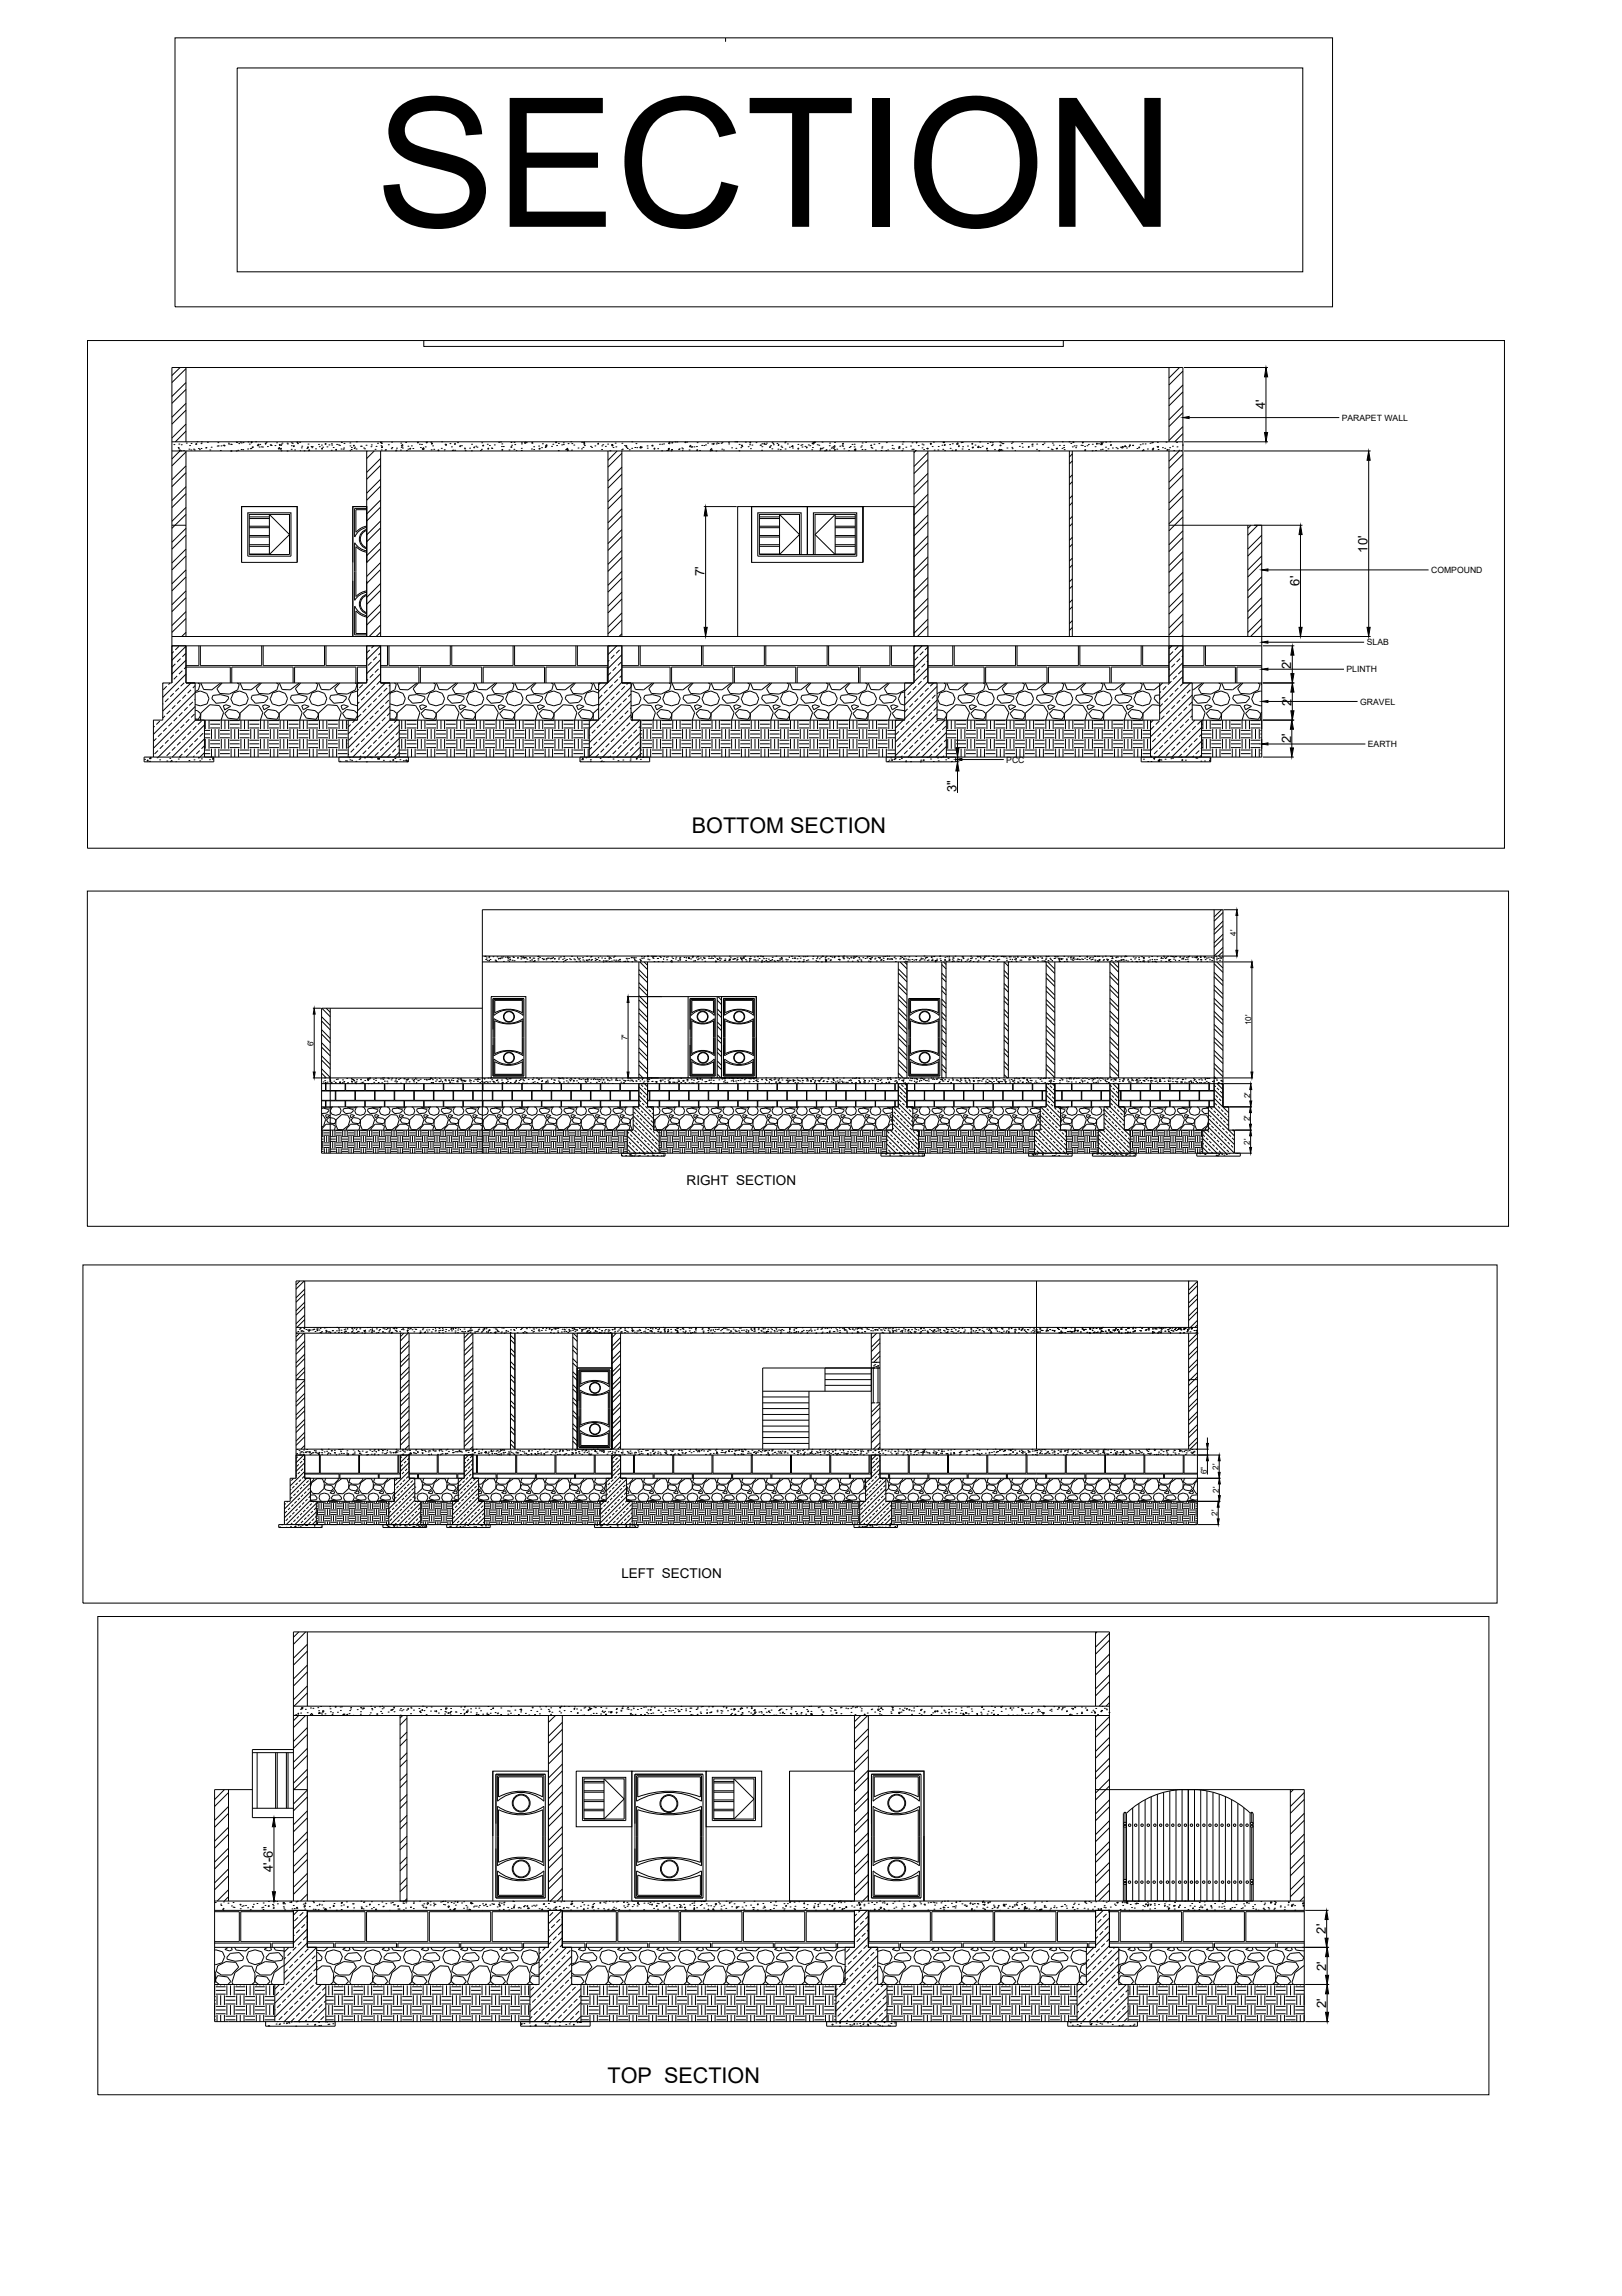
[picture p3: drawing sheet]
<svg xmlns="http://www.w3.org/2000/svg" width="210mm" height="297mm" viewBox="0 0 210 297" stroke-linecap="round" stroke-linejoin="round" font-family="sans-serif">
<defs><g id="words">
<text font-size="23.3" x="48.6" y="29.3">SECTION</text>
<text font-size="14" x="65.6" y="41.3">SECTION</text>
<g font-size="2.8">
<text x="89.5" y="107.8">BOTTOM SECTION</text>
<text x="78.6" y="269.5">TOP SECTION</text>
</g>
<g font-size="1.7">
<text x="163.7" y="52.9" transform="rotate(-90 163.7 52.9)">4'</text>
<text x="177" y="71.5" transform="rotate(-90 177 71.5)">10'</text>
<text x="91.2" y="74.6" transform="rotate(-90 91.2 74.6)">7'</text>
<text x="168.1" y="75.8" transform="rotate(-90 168.1 75.8)">6'</text>
<text x="167.1" y="86.6" transform="rotate(-90 167.1 86.6)">2'</text>
<text x="167.1" y="91.4" transform="rotate(-90 167.1 91.4)">2'</text>
<text x="167.1" y="96.2" transform="rotate(-90 167.1 96.2)">2'</text>
<text x="123.8" y="102.5" transform="rotate(-90 123.8 102.5)">3&quot;</text>
<text x="88.9" y="153.3">RIGHT SECTION</text>
<text x="80.4" y="204.1">LEFT SECTION</text>
<text x="35.3" y="242.2" transform="rotate(-90 35.3 242.2)">4'-6&quot;</text>
<text x="171.6" y="250.2" transform="rotate(-90 171.6 250.2)">2'</text>
<text x="171.6" y="255" transform="rotate(-90 171.6 255)">2'</text>
<text x="171.6" y="259.8" transform="rotate(-90 171.6 259.8)">2'</text>
</g>
<g font-size="1.1">
<text x="173.6" y="54.4">PARAPET WALL</text>
<text x="185.2" y="74.2">COMPOUND</text>
<text x="176.9" y="83.5">SLAB</text>
<text x="174.2" y="87">PLINTH</text>
<text x="176" y="91.2">GRAVEL</text>
<text x="130.2" y="98.7">PCC</text>
<text x="177" y="96.6">EARTH</text>
</g>
<g font-size="1">
<text x="160" y="121.1" transform="rotate(-90 160 121.1)">4'</text>
<text x="40.6" y="135.3" transform="rotate(-90 40.6 135.3)">6'</text>
<text x="81.2" y="134.6" transform="rotate(-90 81.2 134.6)">7'</text>
<text x="161.9" y="132.7" transform="rotate(-90 161.9 132.7)">10'</text>
<text x="161.8" y="142.1" transform="rotate(-90 161.8 142.1)">2'</text>
<text x="161.7" y="145.1" transform="rotate(-90 161.7 145.1)">2'</text>
<text x="161.8" y="148.1" transform="rotate(-90 161.8 148.1)">2'</text>
<text x="156.2" y="190.7" transform="rotate(-90 156.2 190.7)">6&quot;</text>
<text x="157.7" y="190.1" transform="rotate(-90 157.7 190.1)">2'</text>
<text x="157.6" y="196.1" transform="rotate(-90 157.6 196.1)">2'</text>
<text x="157.7" y="193.1" transform="rotate(-90 157.7 193.1)">2'</text>
</g>
</g></defs>
<!-- layer: 0 -->
<g fill="none" stroke="#000" stroke-width=".13">
<path d="M22.6 4.9h149.8v34.8h-149.8zM30.7 8.8h137.9v26.4h-137.9zM93.9 4.9v.5M11.3 44.1h183.4v65.6h-183.4zM22.2 57.2h130.9M22.2 58.3h130.9M22.5 57.5h.1M23.1 57.9h.1M23.1 58h.1M23.1 57.5h.1M23.2 58.3l.1-.1v.1zM23.3 58.3l-1.1 1.1"/>
<path d="M23.3 47.5l-1.1 1.1M23.4 58.3h.1M23.5 57.5h.1M23.8 58.3h.1M24.1 49.5l-1.9 1.8M24.1 52.2l-1.9 1.8M24.1 54.9l-1.9 1.8M24.1 47.7l-1.9 1.8M24.1 50.4l-1.9 1.8M24.1 53.1l-1.9 1.8M24.1 55.8l-1.4 1.4M24.1 58.5l-1.9 1.8"/>
<path d="M24.1 47.5v9.7M24.1 58.3v24M24.1 57.3h.1M24.4 58.1h.1M24.5 57.6h.1M24.7 58.2h.1M24.7 57.4h.1M25 58.1h.1M25.1 58.2h.1M25.5 57.2h.1M25.5 57.4l-.2 .1h.1l.1-.1M25.7 58h.1"/>
<path d="M25.8 58.2h.1M26 58h.1M26 57.4h.1M26.1 57.2h.1M26.6 58h.1M26.6 57.9h.1M26.8 57.2h.1M27.2 58.2h.1M27.3 57.9h.1M28.1 57.7h.1M28.2 57.3h.1M28.2 57.7h.1"/>
<path d="M28.5 58.3h.1M28.6 57.7h.1M28.9 57.6h.1M29 57.6h.1v.1zM29.5 57.3h.1M29.6 57.5h.1M29.8 57.5h.1M29.9 58.3h.1M29.9 57.5h.1M30.6 58.3h.1M30.6 57.2h.1M30.8 58.3h.1"/>
<path d="M30.8 57.2v.1l-.3-.1M30.9 57.4h.1M31.1 57.2h.1M31.2 58.2h.1M31.2 57.3h.1M31.4 58.2h.1M31.5 57.3h.1M32 58.1h.1M32.1 57.2h.1M32.3 57.5h.1M32.4 58h.1M32.5 58h.1"/>
<path d="M32.5 57.2h.1M32.6 57.2v.1h-.1zM32.6 57.9l.2-.1-.1 .1zM33.1 57.2h.1M33.5 57.4v.3l-.2-.1zM33.5 57.8h.1M33.6 57.5h.1M33.8 57.8h.1M34 57.8h.1M34.4 57.3v.2h-.1zM34.4 57.2h.1M34.6 57.8h.1"/>
<path d="M35 57.6h.1M35.1 57.6h.1M35.6 57.6h.1M35.8 57.3h.1M36.2 57.9v.2h-.2zM36.2 57.5l.1 .1h-.2zM36.3 58.1l.1-.1v.2zM36.3 57.6h.1M36.4 58.3h.1M36.4 57.5h.1M36.5 57.3h.1M37.1 58.3h.1"/>
<path d="M37.1 57.3h.1M37.2 57.4h.1M37.7 58.1h.1M37.7 57.3h.1M37.7 57.7h.1M37.8 57.3h.1M38.1 57.6v.2h-.2zM38.1 58.2h.1M38.4 57.2h.2l-.1 .1zM38.5 57.4h.1M38.8 57.2h.1M38.8 58.3h.1"/>
<path d="M39 57.9h.1M39.1 57.7h.1M39.3 58.3h.1M39.7 58h.1M39.9 57.5h.1M39.9 57.8v.1h-.1zM39.9 58.3l.2-.1-.1 .1zM40.3 57.8h.1M40.3 57.9h.1M40.4 57.8h.1M40.8 58.1h.1M41.2 57.5h.1"/>
<path d="M41.3 57.8h.1M41.6 57.6h.1M41.7 58.1h-.1l.1-.2v.2M41.8 57.9h.1M42 57.4h.2v.1zM42.3 57.8h.1M42.6 57.6h.1M42.9 58.3h.1M42.9 57.4h.1M42.9 57.6h.1M43.1 57.9h.1M43.5 58.1l-.1 .1 .2 .1-.1-.2"/>
<path d="M43.6 57.5h.1M43.8 57.6h.1M43.9 57.6h.1M44.1 58.1h.1M44.2 57.2h.1M44.4 58.1h.1M44.5 58h.1M44.5 57.4h.1M45.3 57.3h.1M45.3 57.7h.1M45.3 58.3h.1M45.4 58.3h-.1"/>
<path d="M45.4 58.2h.1M45.5 57.9h.1M45.7 57.6h.2l-.1 .1zM45.8 58h.1M45.9 57.9h.1M46.1 58.1h.1M46.1 57.2h.1M46.7 57.7h.1M46.8 57.7h.1M47.1 58h.1M47.2 58.1h.1M47.4 57.6h.1"/>
<path d="M47.5 58.3v24M47.5 58.3v.1M48 57.8h.1M48 57.6h.1M48.4 58.3l-.9 1M48.5 58.1h.1M48.7 57.7h.1M48.9 57.3h.1M49.3 59.3l-1.8 1.8M49.3 58.3v24M49.3 57.7h.1M49.3 57.2l-.1 .1h.2v-.1"/>
<path d="M49.3 58.2h.1M49.3 57.9l.2-.1v.1zM49.4 57.4h.1M49.4 57.9h.1M49.8 58.2h.1M49.9 58.2h.1M50.2 57.5h.1M50.6 58h.1M50.7 57.2h.1M50.7 57.9h.1M51.2 58.3h.1M51.2 58.2h.1"/>
<path d="M51.3 58h.1M51.8 58.2h.1M51.9 57.3h.1M51.9 57.7l.2-.2v.2zM51.9 57.9h.1M52.1 58h.1M52.5 57.2h.1M52.6 58.3h.1M52.8 58.1h.1M52.8 57.7h.1M53 58h.2l-.1 .1zM53.2 57.7h.1"/>
<path d="M53.4 58h.1M54.1 57.2v.1h-.1zM54.3 57.5h.1M54.4 57.9h.1M54.5 57.5h.1M54.6 58.1l.2-.2v.3zM54.8 58.1h.1M54.8 44.1v.7h82.8v-.7M55 57.8h.1M55.1 57.2h.2l-.1 .1zM55.8 57.2h.1M55.8 58.2h.1"/>
<path d="M55.8 57.3h.1M55.9 57.3l.1 .2h-.2zM56 57.7h.1M56.1 58.1h.1M56.6 58.3l.2-.1v.1zM57.1 58h.1M57.1 57.2h.1M57.5 58.2h.1M57.5 58.3h.1M57.6 57.5h.1M57.8 57.5v.1h-.2zM58.2 57.4h.1"/>
<path d="M58.4 57.8h.1M58.5 58.3h.1M58.6 58.2h.1M58.8 57.4h.1v.1zM58.8 58.3h.1M59.2 57.3h.1M59.6 57.6v.2h-.1zM59.7 57.7h.1M60.1 58h.1M60.1 58.1h.1M60.2 58.3h.1M60.8 58h.1"/>
<path d="M61 58.3h.1M61 57.5h.1M61.3 57.9l.1-.1v.1zM61.6 57.7h.1M61.7 57.9h.1M62.2 58.3h.1M62.3 58.1h.1M62.3 57.3h.1M62.4 57.6h.2l-.1 .1zM63.1 57.5h.1M63.2 57.9v.2h-.1zM63.3 57.6h.1"/>
<path d="M63.6 58h.1M64 57.6h.1M64.5 57.2h.1M64.8 57.2h.1M64.9 57.8h.1M64.9 57.4h.1M65 58.1l.1 .2-.2-.1zM65.1 57.8h.1M65.9 58.2h.1M66.1 57.8h.2l-.1 .1zM66.1 57.2h.1M66.2 57.6h.1"/>
<path d="M66.5 58.1h.1M66.5 57.2h.1M66.6 57.5h.1M66.8 58.3h.1M67.5 58.3h.1M67.5 58h.1M67.5 57.4h.1M67.5 57.3h.1M68 57.2l-.2 .1h.3l-.1-.1M68.1 57.3h.1M68.8 58.1h.1M68.8 57.2h.1"/>
<path d="M68.8 57.3h.1M69.1 57.8h.1M69.1 58.2h.1M69.7 57.7h.1M69.7 58h.2l-.1 .1zM70.1 57.9h.1M70.2 57.4h.1M70.5 57.9h.1M70.5 57.7l.3 .1-.1-.3-.2 .2M70.7 57.6h.1M71.4 57.7h.1M71.5 57.5h.1"/>
<path d="M71.9 57.2h.2l-.1 .1zM72 57.6h.1M72.2 58.3h.1M72.3 57.4h.1M72.7 57.6h.1M72.9 57.3h.1M72.9 57.5h.1M73.2 58.2h.1M73.4 58.3l.2-.1-.1 .1zM73.4 58l.1 .2h-.2l.2-.2M73.5 57.4h.1M73.9 57.2h.1"/>
<path d="M74 58.2h.1M74 57.4h.1M74.3 57.6h.1M74.8 58h.1M75.2 58.1h.1M75.3 57.2h.1M75.4 57.9h.1M75.5 57.3l.1-.1v.1zM75.5 57.4h.2l-.1 .1zM75.6 57.6h.1M76.4 57.7h.1M76.6 57.9h.1"/>
<path d="M77 57.7h.1M77.4 57.3l.1 .2h-.2zM77.9 58.2h.1M77.9 57.7h.1M78 57.5h.1M78.3 57.7h.1M78.6 57.5h.1M78.7 58.3v24M78.9 58.3h.1M79.1 57.5h.1M79.1 57.6l.2-.1v.1zM79.3 57.9h.1"/>
<path d="M79.3 57.6v.1l-.1-.1h.2M79.6 57.3h.1M79.7 57.8h.1M79.9 58.3l-1.2 1.2M80.4 58.2h.1M80.5 57.3h.1M80.5 58.6l-1.8 1.8M80.5 58.3v24M80.5 58.1h.1M80.8 57.6h.1M81 57.9h.1M81.1 57.6v.2h-.1z"/>
<path d="M81.2 58h.1M81.4 58.2h.1M81.7 58h.1M81.8 57.2h.1M82.1 57.9h.1M82.3 57.4h.1M82.4 57.9h.1M82.8 57.8h.2v.1zM82.9 57.9h.1M82.9 57.9v-.1l-.1 .1h.2M83 57.9h.1M83.7 57.7h.1"/>
<path d="M83.8 58h.1M84.3 57.7h.1M84.4 57.6h.1M84.4 57.7h.1M84.7 57.9l.1 .2h-.2zM85.1 58h.1M85.3 57.5h.1M85.6 58.3h.1M85.6 57.5h.1M85.9 57.4h.1M86.3 58.3h.1M86.5 58.1h.1"/>
<path d="M86.5 58h.1v.1zM86.6 58.1v.2h-.2zM86.7 57.2v.2h-.2zM86.8 58.3h.1M86.9 58.2h.1M86.9 57.3h.1M87 57.3h.1M87.4 57.2h.1M87.6 57.2h.1M87.8 58.2h.1M87.9 58.1h.1M88.2 58h.1"/>
<path d="M88.3 58.3h.1M88.3 58.1h.1M88.6 57.2h.2l-.1 .1zM88.9 57.2h.1M89.2 58.2h.1M89.4 57.6v.2h-.2zM89.5 57.9h.1M89.5 57.8h.1M89.8 57.8h.1M90.1 57.8h.1M90.1 58.2h.2v.1zM90.2 57.3h.1"/>
<path d="M90.5 58.3h.1M90.8 57.6h.1M91.1 57.6h.1M91.3 57.6h.1M91.6 57.3h.1M91.9 58.3h.1M92.1 58.3h.1M92.1 58v.2h-.2zM92.1 57.4h.1M92.2 57.4l.2-.1v.2zM92.6 58.3h.1M92.7 57.4h.1"/>
<path d="M92.8 57.3h.1M92.9 57.4h.1M93.3 57.3h.1M93.4 58.1h.1M93.4 57.3h.1M93.6 58.2h.1M94.3 57.2h.1M94.3 57.4h.1M94.7 57.9h.1M95.1 57.2h.1M95.2 58h.1M95.3 57.2h.1"/>
<path d="M95.6 58.3h.1M95.7 57.5h.1M95.9 57.9h.1M95.9 57.6h.2l-.1 .1zM96 57.7h.1M96.5 57.2h.1M96.8 57.8h.1M97 57.5h.1M97.1 58h.1M97.2 57.3l-.1-.1-.1 .1h.2M97.3 57.6h.1M97.8 57.3h.1"/>
<path d="M98.4 57.6h.1M98.6 58.3h.1M98.6 57.4h.1M98.6 57.8h.1M99 57.3v.2h-.2zM99.1 57.5h.1M99.2 57.3h.1M99.5 57.8h.2v.1zM99.7 57.7h.1M99.9 58.1h.1M99.9 57.2h.1M100 57.4h.1"/>
<path d="M100.1 57.5h.1M100.5 57.4h.1M100.7 58.1h.1M100.8 57.5v.1h-.1zM101 58.2h.1M101.1 57.7h.1M101.2 57.9h.1M101.6 57.3h.1M101.6 58.1h.1M101.6 57.2h.1M101.9 57.4h.1M102.2 57.9h.1"/>
<path d="M102.4 57.8h.1M102.5 57.7h.1M102.6 58h.1M102.6 57.6v.2h-.1zM103.2 58h.2l-.1 .1zM103.3 57.5h.1M103.6 57.6h.1M103.8 57.5h.1M103.8 57.8h.1M104.2 57.7h.1M104.4 57.8l.1 .1h-.2l.1-.1M104.6 57.6h.1"/>
<path d="M104.8 57.7h.1M105.1 58.2h.1M105.1 57.3h.1M105.1 57.4l.2-.2v.3zM105.1 57.9h.1M105.3 57.2h.2v.1zM105.7 57.5h.1M106 57.6h.1M106.1 58.2h.1M106.3 57.9v.2h-.2zM106.3 58h.1M106.4 57.2h.1"/>
<path d="M106.5 57.9h.1M106.7 58.3h.1M106.8 58.2h.2v.1zM107.3 57.7h.1M107.3 58.2h.1M107.4 57.3h.1M107.6 58h.1M107.7 57.9h.1M107.8 58h.1M108 57.2h.1M108 57.6l.1 .3-.3-.1zM108.1 58.1v.2h-.2z"/>
<path d="M108.3 58.1h.1M108.7 57.7h.1M109 57.7h.1M109 57.4l.2-.1-.1 .2zM109.1 57.7h.1M109.2 58.1h.1M109.8 58.3h.1M109.9 57.9h.1M110 57.8h.1M110.3 57.5h.1M110.5 57.8h.1M110.5 57.5h.1"/>
<path d="M110.6 58.1h.1M110.7 58l.1 .3h-.2zM111.4 57.8h.1M111.5 57.7h.1M111.5 58.2h.1M111.6 57.3h.1M111.9 58.2h.1M112 57.2h.1M112.6 57.6h.2v.1zM112.7 57.9h.1M112.8 58h.1M113.1 57.5h.1"/>
<path d="M113.3 58.2h.1M113.7 57.4h.1M114 58.3h.1M114.1 58h.1M114.1 57.8h.1M114.6 58.3h.1M114.7 57.3h.1M114.9 58.2h.1M115.4 58h.1M115.4 57.6h.1M115.6 58.1h.1M116.3 58h.1"/>
<path d="M116.3 57.8l.2-.1-.1 .2zM116.4 58h.1M116.7 58.3h.1M116.8 57.5h.1M116.8 58.1h.1M116.9 57.2h.1M117.2 57.9h.1M117.8 57.7h.1M118 58.1h.1M118 57.3h.1M118.2 58.1h.1M118.3 58.3v24v-16.8h-22.8v16.8"/>
<path d="M118.4 58.3h.1M118.5 58.3l-.2 .3M118.6 57.2l.1 .1h-.2l.2-.1M118.8 57.6h.1M119.3 57.9h.1M119.3 57.5h.1M119.5 57.6h.1M119.5 58.2h.1M119.9 58h.1M120 58h.1v.1zM120.1 58.6l-1.8 1.8M120.1 59.5l-1.8 1.8"/>
<path d="M120.1 58.3v24M120.4 57.4h.1M120.5 57.3v.2h-.1zM120.6 57.8h.1M120.8 57.2h.1M120.9 58.2h.1M121.4 58.2h.1M121.4 57.8h.1M121.9 57.6h.1M122 58.1h.1M122 57.2h.1M122.2 58.3h.1"/>
<path d="M122.2 57.2h-.1l.1 .1 .1-.1M122.3 57.5v.1h-.1zM122.9 57.5h.1M123 58h.1M123.2 58.3h.1M123.2 57.4h.1M123.6 58.2h.2l-.1 .1zM124 57.3v.2h-.2M124 57.3l-.2 .2M124.1 57.6v.2h-.1zM124.4 57.3h.1M124.5 58.1h.1"/>
<path d="M124.5 57.2h.1M124.6 57.8h.1M125.2 57.7h.1M125.3 58.2h.1M125.7 57.4l.2-.1v.2zM125.8 57.9h.1M125.9 57.8l.1 .1h-.2zM126.2 57.6h.1M126.5 57.9l.2-.2v.2zM126.8 57.2h.1M126.8 57.9h.1M127.1 57.7h.1"/>
<path d="M127.7 58.3h.1M127.8 57.9v.2h-.2zM127.8 57.4h.1M128.1 57.2h.1M128.3 57.6h.1M128.4 57.3h.1M128.4 57.5h.1M128.7 58.2h.1M129.4 57.2h.1M129.4 57.6h.2l-.1 .1zM129.4 58.1v.2h-.2zM129.5 57.3h.1"/>
<path d="M129.6 58.1v.2h-.1zM129.7 58.2h.1M129.7 57.4h.1M129.8 57.4h.1M130.3 58h.1M130.9 57.3h.1M130.9 57.9h.1M131 58h.1M131 57.2h.1M131.3 58.3h.1M131.9 57.7h.1M132.2 57.4h.1"/>
<path d="M132.3 57.9h.1M133 57.8l.2-.1v.2zM133.5 57.5h.1M133.6 57.7h.1M133.6 57.5h.1M134.1 58.1h.1M134.2 57.5h.1M134.4 58.3h.1M134.9 57.5h.1M135.1 57.3h.1M135.6 57.9h.1M136 58.1h.1"/>
<path d="M136.2 58.2h.1M136.2 57.3h.1M136.3 57.6h.1M136.7 58h.1M136.7 58h.2l-.1 .1zM137.1 57.6h.1M137.4 58h.1M137.5 57.2h.1M137.6 57.6h.1M137.6 57.9h.1M137.7 58.2h.1M138.4 57.2h.1"/>
<path d="M138.4 58.3v24M138.6 57.4h.1M138.8 57.8h.1M138.8 59.6l-.4 .4M138.8 58.7l-.4 .4M138.8 58.3v24M139 57.2h-.2l.1 .1 .1-.1M139 57.7h.1M139.2 57.9h.1M139.3 57.7h.1M139.9 57.6h.1M140.1 57.6h.1"/>
<path d="M140.2 57.2v.1h-.2zM140.3 58.2h.2v.1zM140.4 57.7h.1M140.7 57.7h.1M140.8 57.5h.1M141.3 58.3h.1M141.4 57.5h.1M141.7 57.8h.1M141.8 58.3h.1M142 57.3v.2h-.1zM142.2 57.4h.1M142.4 58.2h.1"/>
<path d="M142.5 57.3h.1M142.5 57.4l.1-.1v.2zM142.6 57.3v.2h-.2zM142.6 58.1h.1M142.7 57.3h.1M143.1 57.9h.1M143.1 57.2h.1M143.1 58.3h.1M143.4 58.1h.1M143.6 57.2h.1M143.8 57.5v.1h-.1zM144 58h.1"/>
<path d="M144.4 57.9h.1M144.6 58h.1M145 57.9h.1M145.2 57.8h.1M145.3 57.7l.1 .3-.3-.1zM145.6 57.8h.1M145.6 57.8v-.2l-.1 .2h.2M145.8 58h.1M146.1 57.8h.1M146.1 57.6l.2-.1-.1 .2-.1-.1M146.6 57.6h.1M147.1 58h.1"/>
<path d="M147.4 57.8l.1 .1h-.2zM147.6 57.5h.1M147.8 58.3h.1M147.8 58.3l.2-.1v.1M147.8 57.4h.1M148.2 57.4h.1M148.5 58.1h.1M148.8 57.3h.1M149 57.3h.1M149.1 58.1h.1M149.1 58.2h.1M149.1 57.3h.1"/>
<path d="M149.3 57.9v.2h-.1zM149.8 57.8l.1-.1v.2zM149.8 57.2h.1M149.9 58.2h.1M150.4 57.9h.1M150.7 58h.1M150.9 57.2h.1M151.1 58.1v.2h-.1zM151.2 58.2h.1M151.3 58.3v30.1h-31.2v-4.8M151.3 47.5v9.7M151.4 57.9h.1"/>
<path d="M151.7 57.7h.1M151.9 58.3h.1M152.3 57.2h.1M152.3 57.8h.1M152.6 58.3h.1M152.6 58.3l-1.3 1.4M152.6 47.5l-1.3 1.4M152.9 58.3h.1M152.9 58.3h-.1M153 57.6h.1M153.1 49.8l-1.8 1.8M153.1 52.5l-1.8 1.8"/>
<path d="M153.1 55.2l-1.8 1.8M153.1 48l-1.8 1.8M153.1 50.7l-1.8 1.8M153.1 53.4l-1.8 1.8M153.1 56.1l-1.1 1.1M153.1 58.8l-1.8 1.8M153.2 57.2h10.9M153.2 58.3h24.2M153.2 47.5h10.9M153.9 54h19.4M163.8 48.8v7.2M177.1 59.5v21.7"/>
<path d="M22.2 68h1.9M24.1 66.6l-1.9 1.8M24.1 60.3l-1.9 1.8M24.1 63l-1.9 1.8M24.1 65.6l-1.9 1.8M24.1 68.4l-1.9 1.8M24.1 71l-1.9 1.8M24.1 73.7l-1.9 1.8M24.1 76.4l-1.9 1.8M24.1 79.1l-1.9 1.8M24.1 61.2l-1.9 1.8M24.1 63.9l-1.9 1.8"/>
<path d="M24.1 69.2l-1.9 1.8M24.1 71.9l-1.9 1.8M24.1 74.6l-1.9 1.8M24.1 77.3l-1.9 1.8M31.3 65.5h7.2v7.3h-7.2zM32.1 66.3h5.6v5.7h-5.6zM32.3 66.6h5.2v5.1h-5.2zM32.3 67.1h2.6M32.3 68.1h2.6M32.3 68.3h2.6M32.3 69.3h2.6M32.3 69.5h2.6"/>
<path d="M32.3 70.5h2.6M32.3 70.7h2.6M32.3 71.7h2.6M32.3 66.9h2.6M34.9 66.6l2.6 2.6-2.6 2.5zM45.7 72.8v-7.3h1.8v7.3v-7.3h-1.8v16.8M45.7 75.1v7.2h1.8v-7.2M45.9 70.2v7.5M45.9 78.4v3.7h1.6M45.9 70.2a2.21 2.21 0 0 0 1.6 1.1M45.9 78.4a2.04 2.04 0 0 0 1.6 1.3M47.5 65.9h-1.4v3"/>
<path d="M47.5 65.8h-1.6v3.7M47.5 68.5a1.3 1.3 0 0 0-1 1.2 1.3 1.3 0 0 0 1 1.3M47.5 76.9a1.3 1.3 0 0 0-1 1.2 1.3 1.3 0 0 0 1 1.3M47.5 71.4a2.38 2.38 0 0 1-1.4-.7v6.5M47.5 76.4a2.38 2.38 0 0 0-1.4 .8M47.5 76.6a2.21 2.21 0 0 0-1.6 1.1M47.5 68.1a2.21 2.21 0 0 0-1.4 .8M47.5 79.8a2.21 2.21 0 0 1-1.4-.8v3h1.4M47.5 68.2a2.04 2.04 0 0 0-1.6 1.3M47.5 68.6a1.17 1.17 0 0 0-.9 1.1 1.17 1.17 0 0 0 .9 1.2M47.5 77a1.17 1.17 0 0 0-.9 1.1 1.17 1.17 0 0 0 .9 1.2M49.3 62l-1.8 1.8"/>
<path d="M49.3 64.7l-1.8 1.8M49.3 67.4l-1.8 1.8M49.3 70.1l-1.8 1.8M49.3 72.8l-1.8 1.8M49.3 75.5l-1.8 1.8M49.3 78.2l-1.8 1.8M49.3 60.2l-1.8 1.8M49.3 62.9l-1.8 1.8M49.3 65.6l-1.8 1.8M49.3 68.3l-1.8 1.8M49.3 71l-1.8 1.8M49.3 73.7l-1.8 1.8"/>
<path d="M49.3 76.4l-1.8 1.8M49.3 79.1l-1.8 1.8M80.5 60.4l-1.8 1.8M80.5 63.1l-1.8 1.8M80.5 65.8l-1.8 1.8M80.5 68.5l-1.8 1.8M80.5 71.2l-1.8 1.8M80.5 73.9l-1.8 1.8M80.5 76.6l-1.8 1.8M80.5 79.3l-1.8 1.8M80.5 61.3l-1.8 1.8M80.5 64l-1.8 1.8"/>
<path d="M80.5 66.7l-1.8 1.8M80.5 69.4l-1.8 1.8M80.5 72.1l-1.8 1.8M80.5 74.8l-1.8 1.8M80.5 77.5l-1.8 1.8M91.1 65.5h4.2M91.3 66.7v14.5M97.3 72.8v-7.3h14.4v7.3M97.3 72.8h14.4M97.3 65.5v7.3M98.3 67.1h2.6M98.3 68.1h2.6"/>
<path d="M98.3 68.3h2.6M98.3 69.3h2.6M98.3 69.5h2.6M98.3 70.5h2.6M98.3 70.7h2.6M98.3 71.7h2.6M98.3 66.9h2.6M100.9 66.6l2.6 2.6-2.6 2.5zM103.5 71.7v-5.1h-5.2v5.1h12.4v-5.1h-5.2v5.1M103.7 71.7v-5.4h-5.6v5.7h12.8v-5.7h-5.6v5.4M104.5 65.5v6.2M108.1 67.1h2.6"/>
<path d="M108.1 68.1h2.6M108.1 68.3h2.6M108.1 69.3h2.6M108.1 69.5h2.6M108.1 70.5h2.6M108.1 70.7h2.6M108.1 71.7h2.6M108.1 66.9h2.6M108.1 66.6v5.1l-2.6-2.5zM111.7 65.5h.1M111.7 65.5v7.3M120.1 61.2l-1.8 1.8"/>
<path d="M120.1 64l-1.8 1.8M120.1 66.6l-1.8 1.8M120.1 69.3l-1.8 1.8M120.1 72l-1.8 1.8M120.1 74.7l-1.8 1.8M120.1 77.4l-1.8 1.8M120.1 62.2l-1.8 1.8M120.1 64.8l-1.8 1.8M120.1 67.5l-1.8 1.8M120.1 70.2l-1.8 1.8M120.1 72.9l-1.8 1.8M120.1 75.6l-1.8 1.8"/>
<path d="M120.1 78.3l-1.8 1.8M138.8 61.4l-.4 .4M138.8 64.1l-.4 .4M138.8 72.2l-.4 .4M138.8 74.9l-.4 .4M138.8 67.7l-.4 .4M138.8 70.4l-.4 .4M138.8 73.1l-.4 .4M138.8 75.8l-.4 .4M138.8 66.8l-.4 .4M138.8 69.5l-.4 .4M138.8 77.6l-.4 .4"/>
<path d="M138.8 62.3l-.4 .4M138.8 65l-.4 .4M138.8 78.5l-.4 .4M151.3 68h17.3M153.1 66.9l-1.8 1.8M153.1 60.6l-1.8 1.8M153.1 63.3l-1.8 1.8M153.1 66l-1.8 1.8M153.1 68.7l-1.8 1.8M153.1 71.4l-1.8 1.8M153.1 74l-1.8 1.8M153.1 76.7l-1.8 1.9"/>
<path d="M153.1 79.4l-1.8 1.8M153.1 61.5l-1.8 1.8M153.1 64.2l-1.8 1.8M153.1 69.6l-1.8 1.8M153.1 72.2l-1.8 1.8M153.1 75l-1.8 1.8M153.1 77.6l-1.8 1.8M161.5 68v14.3M161.9 68l-.4 .4M162.8 68l-1.3 1.2M163.3 69.2l-1.8 1.8M163.3 71.9l-1.8 1.8"/>
<path d="M163.3 74.6l-1.8 1.8M163.3 77.3l-1.8 1.8M163.3 70.1l-1.8 1.8M163.3 72.8l-1.8 1.8M163.3 75.5l-1.8 1.8M163.3 78.2l-1.8 1.8M163.3 68v29.9h-144.7v.7h9.1v-.7M164.1 73.7h20.8M168.3 69.2v12M18.7 98.2h.1M19 98.4l.2-.1-.1 .2zM19.3 98.5h.1"/>
<path d="M19.3 98.2h.1M19.5 97.9l-.2 .2 .3 .1-.1-.3M19.9 93.2h.1M20 93.9l-.1 .2M20.2 95.5l-.3 .4M20.3 98h.1M20.4 97.1l-.4 .4M20.7 98.3h.1M20.7 93.3l-.5 .4M20.9 94.9l-.5 .4M21.1 96.4l-.4 .5M21.1 88.4h.1"/>
<path d="M21.1 91v.1M21.4 92.6l-.3 .3M21.6 88.8l-.5 .4M21.6 94.2l-.5 .4M21.6 98.5h.1M21.8 95.7l-.4 .5M21.8 90.4l-.4 .4M22 98.1h.1M22 88.4l-.2 .2M22 91.9l-.4 .5M22 97.3l-.4 .5M22.1 98.6l.1-.3 .1 .3"/>
<path d="M22.2 83.6h141.1M22.2 82.3h155.2M22.2 93.5l-.4 .4M22.3 83.6h-.1M22.5 84.3l-.3 .2M22.5 89.7l-.5 .4M22.5 95.1l-.5 .4M22.7 85.9l-.5 .4M22.7 91.3l-.5 .4M22.7 96.7l-.5 .4M22.7 98.6h.1M22.9 87.4l-.4 .5"/>
<path d="M22.9 92.8l-.4 .5M23.1 98.2h.1M23.2 83.6l-.5 .5M23.2 89l-.5 .5M23.2 94.4l-.5 .5M23.2 98h.1M23.4 85.2l-.5 .4M23.4 90.6l-.5 .4M23.4 96l-.5 .4M23.6 86.8l-.4 .4M23.6 92.2l-.4 .4M23.6 97.5l-.4 .4"/>
<path d="M23.8 86.5l.3-.2h5.7v2.1M23.8 88.3l-.4 .5M23.8 93.7l-.4 .5M24 84.5l-.4 .5M24 95.3l-.4 .4M24 89.9l-.4 .5M24.1 81.8l-.6 .5M24.1 87.2l-3 3M24.1 80l-1.9 1.8M24.1 83.6v4.8h23.4v-4.8M24.1 83.6l-1.9 1.8M24.1 85.4l-1.9 1.8"/>
<path d="M24.1 88.1h-.1M24.3 91.5l-.5 .4M24.3 96.9l-.5 .4M24.4 98.4h.1M24.5 93.1l-.5 .4M24.7 88.4l-3.6 3.6M24.7 94.6l-.4 .5M24.7 89.2l-.4 .5M25 90.8l-.5 .5M25 96.2l-.5 .5M25.1 98.3h.1M25.2 92.4l-.5 .4"/>
<path d="M25.2 97.8l-.2 .1M25.3 91.9h.2l.4 .4v.3l-.2 .5-.4-.1M25.3 91.1l.6 .2 .9-.2 .3-.7-.3-.7-.9-.3-.6 .2-5.4 5.4M25.3 91.4l-5.4 5.4M25.3 88.7l-.3 .3M25.3 90.5l-.1 .1M25.3 93.2l-4.8 4.7M25.4 93.9l-.4 .5M25.6 88.4l.3 .1-.2 .7-.4 .3M25.6 95.5l-.4 .5M25.7 83.6v2.5h-1.6M25.7 97.9v.2h.1v-.2"/>
<path d="M25.8 98.4h.1M25.8 97.1l-.4 .4M25.9 83.6v2.5h8v-2.5M26 93.2v-.9l1.2-1.1 1.2 .1 .5 .9-.3 1v1.1M26 88.4l.4 .8h1l1.1-.8M26.1 98.2h.1M26.1 93.3l-.5 .4M26.3 94.9l-.5 .4M26.5 96.5l-.4 .4M26.5 95.4h.7M26.5 95h.7M26.5 97.5h.7"/>
<path d="M26.5 94.5h.7M26.5 97h.7M26.5 93.8l-4.2 4.1M26.5 95.6l-2.4 2.3M26.5 97.4l-.6 .5M26.5 93.2v4.7M26.6 93.2v1.1M26.6 95.6v1.3M27.1 93.2v1.1M27.1 95.6v1.3M27.1 98.3h.1M27.2 94.2h1.3"/>
<path d="M27.2 96.7h1.3M27.2 93.7h1.3M27.2 96.2h1.3M27.2 93.2h1.3M27.2 95.8h1.3M27.4 94.3v1.3M27.4 96.9v1M27.6 90l.9-.1 1 .2 .1 .3-.5 .5-1.1 .1-.6-.6zM27.6 98.1v.1h-.1zM27.8 94.3v1.3M27.8 96.9v1M28.3 94.3v1.3"/>
<path d="M28.3 96.9v1M28.5 95.4h1.2M28.5 95h1.2M28.5 97.5h1.2M28.5 94.5h1.2M28.5 97h1.2M28.6 95.6v1.3M28.7 88.4l-.6 .7 .3 .6 1.3 .1 1.1-.6 .2-.7-.3-.1M28.9 91.3l.3-.1 .6 .2-.7 .4zM29.1 93.2v1.1M29.1 95.6v1.3M29.6 91.8l1 .1 .4 .4v.3l-.2 .5-1.3-.2-.4-.6z"/>
<path d="M29.6 93.2v1.1M29.6 95.6v1.3M29.7 94.2h1.3M29.7 96.7h1.3M29.7 93.7h1.3M29.7 96.2h1.3M29.7 93.2h1.3M29.7 95.8h1.3M29.8 90.4l.4 .7 .8 .2 .9-.2 .2-.7-.3-.7-.8-.3-.8 .2-.3 .8M29.9 94.3v1.3M29.9 96.9v1M30 88.4v-2.1h7.9v2.1"/>
<path d="M30.4 94.3v1.3M30.4 96.9v1M30.9 94.3v1.3M30.9 96.9v1M31 95.4h1.3M31 95h1.3M31 97.5h1.3M31 94.5h1.3M31 97h1.3M31 93.2l.1-.9 1.1-1.1 1.3 .1 .5 .9-.3 1v1.1M31.1 88.4l.3 .8h1.1l1.1-.8M31.2 93.2v1.1"/>
<path d="M31.2 95.6v1.3M31.6 93.2v1.1M31.6 95.6v1.3M32.1 93.2v1.1M32.1 95.6v1.3M32.3 94.2h1.2M32.3 96.7h1.2M32.3 93.7h1.2M32.3 96.2h1.2M32.3 93.2h1.2M32.3 95.8h1.2M32.4 94.3v1.3"/>
<path d="M32.4 96.9v1M32.6 90l1-.1 1 .2 .1 .3-.5 .5-1.2 .1-.5-.6zM32.9 94.3v1.3M32.9 96.9v1M33.4 94.3v1.3M33.4 96.9v1M33.5 95.4h1.3M33.5 95h1.3M33.5 97.5h1.3M33.5 94.5h1.3M33.5 97h1.3M33.7 95.6v1.3"/>
<path d="M33.8 88.4l-.7 .7 .4 .6 1.3 .1 1-.6 .2-.7-.2-.1M34 91.3l.3-.1 .6 .2-.7 .4zM34.1 83.6v2.5h7.9v-2.5M34.2 93.2v1.1M34.2 95.6v1.3M34.7 91.8l1 .1 .4 .4v.3l-.3 .5-1.2-.2-.4-.6zM34.7 93.2v1.1M34.7 95.6v1.3M34.8 94.2h1.3M34.8 96.7h1.3M34.8 93.7h1.3M34.8 96.2h1.3"/>
<path d="M34.8 93.2h1.3M34.8 95.8h1.3M34.9 90.4l.3 .7 .9 .2 .9-.2 .2-.7-.3-.7-.8-.3-.8 .2-.3 .8M35 94.3v1.3M35 96.9v1M35.5 94.3v1.3M35.5 96.9v1M35.9 94.3v1.3M35.9 96.9v1M36.1 95.4h1.3M36.1 95h1.3M36.1 97.5h1.3"/>
<path d="M36.1 94.5h1.3M36.1 97h1.3M36.1 93.2l.1-.9 1.1-1.1 1.2 .1 .6 .9-.3 1v1.1M36.2 88.4l.3 .8h1.1l1.1-.8M36.3 93.2v1.1M36.3 95.6v1.3M36.7 93.2v1.1M36.7 95.6v1.3M37.2 93.2v1.1M37.2 95.6v1.3M37.4 94.2h1.2M37.4 96.7h1.2"/>
<path d="M37.4 93.7h1.2M37.4 96.2h1.2M37.4 93.2h1.2M37.4 95.8h1.2M37.5 94.3v1.3M37.5 96.9v1M37.7 90l1-.1 1 .2 .1 .3-.5 .5-1.2 .1-.5-.6zM38 94.3v1.3M38 96.9v1M38.1 88.4v-2.1h8v2.1M38.5 94.3v1.3M38.5 96.9v1"/>
<path d="M38.6 95.4h1.3M38.6 95h1.3M38.6 97.5h1.3M38.6 94.5h1.3M38.6 97h1.3M38.8 95.6v1.3M38.9 88.4l-.7 .7 .4 .6 1.3 .1 1-.6 .2-.7-.2-.1M39.1 91.3l.3-.1 .6 .2-.8 .4zM39.3 93.2v1.1M39.3 95.6v1.3M39.8 91.8l1 .1 .4 .4v.3l-.3 .5-1.3-.2-.4-.6zM39.8 93.2v1.1"/>
<path d="M39.8 95.6v1.3M39.9 94.2h1.3M39.9 96.7h1.3M39.9 93.7h1.3M39.9 96.2h1.3M39.9 93.2h1.3M39.9 95.8h1.3M40 90.4l.3 .7 .9 .2 .8-.2 .3-.7-.3-.7-.8-.3-.8 .2-.3 .8M40.1 94.3v1.3M40.1 96.9v1M40.5 94.3v1.3M40.5 96.9v1"/>
<path d="M41 94.3v1.3M41 96.9v1M41.2 95.4h1.2M41.2 95h1.2M41.2 97.5h1.2M41.2 94.5h1.2M41.2 97h1.2M41.2 93.2v-.9l1.2-1.1 1.2 .1 .6 .9-.3 1v1.1M41.2 88.4l.4 .8h1.1l1.1-.8M41.3 93.2v1.1M41.3 95.6v1.3M41.8 93.2v1.1"/>
<path d="M41.8 95.6v1.3M42.2 83.6v2.5h5.3M42.3 93.2v1.1M42.3 95.6v1.3M42.4 94.2h1.3M42.4 96.7h1.3M42.4 93.7h1.3M42.4 96.2h1.3M42.4 93.2h1.3M42.4 95.8h1.3M42.6 94.3v1.3M42.6 96.9v1"/>
<path d="M42.8 90l1-.1 1 .2v.3l-.4 .5-1.2 .1-.5-.6zM43.1 94.3v1.3M43.1 96.9v1M43.6 94.3v1.3M43.6 96.9v1M43.7 95.4h1.3M43.7 95h1.3M43.7 97.5h1.3M43.7 94.5h1.3M43.7 97h1.3M43.9 97.9v.7h9v-.7M43.9 95.6v1.3"/>
<path d="M44 98.5h.1M44 88.4l-.7 .7 .4 .6 1.2 .1 1.1-.6 .2-.7-.2-.1M44.1 91.3l.4-.1 .6 .2-.8 .4zM44.3 93.2v1.1M44.3 95.6v1.3M44.7 98.4h.1M44.8 93.2v1.1M44.8 95.6v1.3M44.9 98.5h.1M45 94.2h.1M45 96.7h.1M45 93.7h.1"/>
<path d="M45 96.2h.1M45 93.2h.1M45 95.8h.1M45.1 93.2v4.7M45.1 90.4l.3 .7 .8 .2M45.1 97.5v.1M45.2 97.9l.1 .2v-.2M45.3 98.3h.1M45.4 93.7l-.3 .4M45.5 98.4h.1M45.6 95.3l-.5 .4M45.8 96.9l-.4 .4"/>
<path d="M46 93.2l-.4 .3M46.1 98.5h.1M46.2 92.3l-.4-.4-1-.1-.5 .5 .4 .6 1.3 .2 .2-.5M46.2 91.3h.1M46.2 89.4h.1M46.2 89.4l-.8 .2-.3 .8M46.3 88.4h.1M46.3 89.2h.1M46.3 94.6l-.5 .5M46.5 98.2h.1M46.5 90.8l-.2 .2M46.5 96.2l-.4 .5"/>
<path d="M46.6 98.2h.1M46.7 92.4l-.4 .4M46.7 97.8l-.2 .1M46.9 88.6l-.4 .4M46.9 93.9l-.4 .5M47.2 90.1l-.5 .5M47.2 95.5l-.5 .5M47.2 97.9v.2h.1v-.2M47.4 91.7l-.5 .5M47.4 97.1l-.5 .4M47.4 98.6h.1M47.5 86.3h-1.3l.1 6.9h-21v-4.8"/>
<path d="M47.5 83.6h.1M47.6 93.3l-.4 .4M47.6 87.9l-.1 .2M47.9 84.1l-.4 .4M47.9 89.5l-.5 .4M47.9 94.9l-.5 .4M47.9 98h.1M48.1 98h.1M48.1 85.6l-.5 .5M48.1 91l-.5 .5M48.1 96.4l-.5 .5M48.3 92.6l-.4 .5"/>
<path d="M48.3 87.2l-.4 .5M48.4 83.6l-.3 .2M48.5 88.8l-.4 .4M48.5 94.2l-.4 .4M48.7 85l-.4 .4M48.7 90.4l-.4 .4M48.7 95.7l-.4 .5M48.8 98.2l.2-.1v.1zM49 86.5l-.5 .5M49 91.9l-.5 .5M49 97.3l-.5 .5M49.1 98.1v.1h-.1z"/>
<path d="M49.2 88.1l-.5 .5M49.2 93.5l-.5 .4M49.3 80.9l-1.5 1.4M49.3 81.8l-.6 .5M49.3 86.3h4.9v2.1M49.3 85.4l-1.8 1.8M49.3 87.2l-3 3M49.3 84.5l-.3 .2M49.3 86.3h-.1M49.4 89.7l-.4 .4M49.4 95.1l-.4 .4M49.6 98.4h.1"/>
<path d="M49.7 91.3l-.5 .4M49.7 96.7l-.5 .4M49.9 88.4l-3.6 3.6M49.9 92.8l-.5 .5M50.1 89l-.4 .5M50.1 94.4l-.4 .5M50.1 83.6v2.5h-.8M50.3 90.6l-.4 .4M50.3 96l-.4 .4M50.3 83.6v2.5h8v-2.5M50.4 98.5h.1M50.5 91.9h.4l.5 .4v.3l-.3 .5-.6-.1"/>
<path d="M50.5 89.8v-.2l.9-.2 .8 .3 .3 .7-.3 .7-.8 .2-.9-.3M50.5 88.4v4.8h27v-4.8M50.5 89.5l-5.4 5.4M50.5 91.3l-5.4 5.4M50.5 93.1l-4.8 4.8M50.5 88.7l-.2 .1M50.5 92.2l-.4 .4M50.5 97.5l-.4 .4M50.8 93.7l-.5 .5M50.9 98.2l.1 .2h-.2zM51 93.5l.4-.3v-.9l1.2-1.1 1.2 .1 .5 .9-.3 1v1.1M51 95.3l-.5 .4"/>
<path d="M51 88.4l.3 .1-.2 .7-.6 .4M51.1 98.1h.1M51.2 96.9l-.4 .4M51.2 98.5h.1M51.4 88.4l.4 .8h1l1.1-.8M51.7 95.4h.9M51.7 95h.9M51.7 97.5h.9M51.7 94.5h.9M51.7 97h.9M51.7 93.7l-4.3 4.2M51.7 95.5l-2.5 2.4"/>
<path d="M51.7 97.3l-.7 .6M51.7 94.6l-.5 .5M51.7 96.4l-.3 .3M51.7 93.2v4.7M51.8 98.3h.1M52 93.2v1.1M52 95.6v1.3M52.2 98.4h.1M52.5 93.2v1.1M52.5 95.6v1.3M52.5 98.4l.2-.1-.1 .2zM52.6 94.2h1.3"/>
<path d="M52.6 96.7h1.3M52.6 93.7h1.3M52.6 96.2h1.3M52.6 93.2h1.3M52.6 95.8h1.3M52.6 98.5l.1-.1 .1 .1M52.8 94.3v1.3M52.8 96.9v1M53 90l.9-.1 1 .2 .1 .3-.5 .5-1.1 .1-.6-.6zM53.3 94.3v1.3M53.3 96.9v1M53.7 94.3v1.3"/>
<path d="M53.7 96.9v1M53.9 95.4h1.3M53.9 95h1.3M53.9 97.5h1.3M53.9 94.5h1.3M53.9 97h1.3M54 95.6v1.3M54.1 88.4l-.6 .7 .3 .6 1.3 .1 1.1-.6 .2-.7-.3-.1M54.3 91.3l.4-.1 .5 .2-.7 .4zM54.4 88.4v-2.1h7.9v2.1M54.5 93.2v1.1M54.5 95.6v1.3"/>
<path d="M55 91.8l1 .1 .4 .4v.3l-.2 .5-1.3-.2-.4-.6zM55 93.2v1.1M55 95.6v1.3M55.2 94.2h1.2M55.2 96.7h1.2M55.2 93.7h1.2M55.2 96.2h1.2M55.2 93.2h1.2M55.2 95.8h1.2M55.2 90.4l.4 .7 .8 .2 .9-.2 .2-.7-.3-.7-.8-.3-.8 .2-.3 .8M55.3 94.3v1.3M55.3 96.9v1"/>
<path d="M55.8 94.3v1.3M55.8 96.9v1M56.3 94.3v1.3M56.3 96.9v1M56.4 93.2l.1-.9 1.1-1.1 1.3 .1 .5 .9-.3 1v1.1M56.4 95.4h1.3M56.4 95h1.3M56.4 97.5h1.3M56.4 94.5h1.3M56.4 97h1.3M56.5 88.4l.3 .8h1.1l1.1-.8M56.6 93.2v1.1"/>
<path d="M56.6 95.6v1.3M57.1 93.2v1.1M57.1 95.6v1.3M57.5 93.2v1.1M57.5 95.6v1.3M57.7 94.2h1.3M57.7 96.7h1.3M57.7 93.7h1.3M57.7 96.2h1.3M57.7 93.2h1.3M57.7 95.8h1.3M57.8 94.3v1.3"/>
<path d="M57.8 96.9v1M58 90l1-.1 1 .2 .1 .3-.5 .5-1.1 .1-.6-.6zM58.3 94.3v1.3M58.3 96.9v1M58.5 83.6v2.5h7.9v-2.5M58.8 94.3v1.3M58.8 96.9v1M59 95.4h1.2M59 95h1.2M59 97.5h1.2M59 94.5h1.2M59 97h1.2"/>
<path d="M59.1 95.6v1.3M59.2 88.4l-.7 .7 .4 .6 1.3 .1 1.1-.6 .1-.7-.2-.1M59.4 91.3l.3-.1 .6 .2-.7 .4zM59.6 93.2v1.1M59.6 95.6v1.3M60.1 91.8l1 .1 .4 .4v.3l-.2 .5-1.3-.2-.4-.6zM60.1 93.2v1.1M60.1 95.6v1.3M60.2 94.2h1.3M60.2 96.7h1.3M60.2 93.7h1.3M60.2 96.2h1.3"/>
<path d="M60.2 93.2h1.3M60.2 95.8h1.3M60.3 90.4l.3 .7 .9 .2 .9-.2 .2-.7-.3-.7-.8-.3-.8 .2-.3 .8M60.4 94.3v1.3M60.4 96.9v1M60.9 94.3v1.3M60.9 96.9v1M61.3 94.3v1.3M61.3 96.9v1M61.5 93.2l.1-.9 1.1-1.1 1.2 .1 .6 .9-.3 1v1.1M61.5 95.4h1.3M61.5 95h1.3"/>
<path d="M61.5 97.5h1.3M61.5 94.5h1.3M61.5 97h1.3M61.6 88.4l.3 .8h1.1l1.1-.8M61.7 93.2v1.1M61.7 95.6v1.3M62.1 93.2v1.1M62.1 95.6v1.3M62.5 88.4v-2.1h8v2.1M62.6 93.2v1.1M62.6 95.6v1.3M62.8 94.2h1.3"/>
<path d="M62.8 96.7h1.3M62.8 93.7h1.3M62.8 96.2h1.3M62.8 93.2h1.3M62.8 95.8h1.3M62.9 94.3v1.3M62.9 96.9v1M63.1 90l1-.1 1 .2 .1 .3-.5 .5-1.2 .1-.5-.6zM63.4 94.3v1.3M63.4 96.9v1M63.9 94.3v1.3M63.9 96.9v1"/>
<path d="M64.1 95.4h1.2M64.1 95h1.2M64.1 97.5h1.2M64.1 94.5h1.2M64.1 97h1.2M64.2 95.6v1.3M64.3 88.4l-.7 .7 .4 .6 1.3 .1 1-.6 .2-.7-.2-.1M64.5 91.3l.3-.1 .6 .2-.8 .4zM64.6 92.3l.6-.5 1 .1 .4 .4v.3l-.3 .5-1.2-.2zM64.7 93.2v1.1M64.7 95.6v1.3M65.2 93.2v1.1"/>
<path d="M65.2 95.6v1.3M65.3 94.2h1.3M65.3 96.7h1.3M65.3 93.7h1.3M65.3 96.2h1.3M65.3 93.2h1.3M65.3 95.8h1.3M65.4 90.4l.3 .7 .9 .2 .8-.2 .3-.7-.3-.7-.8-.3-.8 .2-.3 .8M65.5 94.3v1.3M65.5 96.9v1M66 94.3v1.3M66 96.9v1"/>
<path d="M66.4 94.3v1.3M66.4 96.9v1M66.6 83.6v2.5h7.9v-2.5M66.6 93.2v-.9l1.2-1.1 1.2 .1 .6 .9-.3 1v1.1M66.6 95.4h1.3M66.6 95h1.3M66.6 97.5h1.3M66.6 94.5h1.3M66.6 97h1.3M66.6 88.4l.4 .8h1.1l1.1-.8M66.7 93.2v1.1M66.7 95.6v1.3"/>
<path d="M67.2 93.2v1.1M67.2 95.6v1.3M67.7 93.2v1.1M67.7 95.6v1.3M67.9 94.2h1.2M67.9 96.7h1.2M67.9 93.7h1.2M67.9 96.2h1.2M67.9 93.2h1.2M67.9 95.8h1.2M68 94.3v1.3M68 96.9v1"/>
<path d="M68.2 90l1-.1 1 .2v.3l-.4 .5-1.2 .1-.5-.6zM68.5 94.3v1.3M68.5 96.9v1M69 94.3v1.3M69 96.9v1M69.1 95.4h1.3M69.1 95h1.3M69.1 97.5h1.3M69.1 94.5h1.3M69.1 97h1.3M69.3 95.6v1.3M69.4 88.4l-.7 .7 .4 .6 1.2 .1 1.1-.6 .2-.7-.2-.1"/>
<path d="M69.5 91.3l.4-.1 .6 .2-.8 .4zM69.7 92.3l.5-.5 1.1 .1 .4 .4v.3l-.3 .5-1.3-.2zM69.8 93.2v1.1M69.8 95.6v1.3M70.2 93.2v1.1M70.2 95.6v1.3M70.4 94.2h1.3M70.4 96.7h1.3M70.4 93.7h1.3M70.4 96.2h1.3M70.4 93.2h1.3M70.4 95.8h1.3"/>
<path d="M70.5 90.4l.3 .7 .9 .2 .8-.2 .3-.7-.3-.7-.8-.3-.9 .2-.3 .8M70.5 94.3v1.3M70.5 96.9v1M70.7 88.4v-2.1h7.9v2.1l-1.1 1.1M71 94.3v1.3M71 96.9v1M71.5 94.3v1.3M71.5 96.9v1M71.7 93.2v-.9l1.2-1.1 1.2 .1 .6 .9-.3 1v1.1M71.7 95.4h1.2M71.7 95h1.2M71.7 97.5h1.2"/>
<path d="M71.7 94.5h1.2M71.7 97h1.2M71.7 88.4l.4 .8h1l1.2-.8M71.8 93.2v1.1M71.8 95.6v1.3M72.3 93.2v1.1M72.3 95.6v1.3M72.8 93.2v1.1M72.8 95.6v1.3M72.9 94.2h1.3M72.9 96.7h1.3M72.9 93.7h1.3"/>
<path d="M72.9 96.2h1.3M72.9 93.2h1.3M72.9 95.8h1.3M73.1 94.3v1.3M73.1 96.9v1M73.3 90l1-.1 1 .2v.3l-.4 .5-1.2 .1-.6-.6zM73.6 94.3v1.3M73.6 96.9v1M74 94.3v1.3M74 96.9v1M74.2 95.4h1.3M74.2 95h1.3"/>
<path d="M74.2 97.5h1.3M74.2 94.5h1.3M74.2 97h1.3M74.4 95.6v1.3M74.5 88.4l-.7 .7 .3 .6 1.3 .1 1.1-.6 .2-.7-.3-.1M74.6 91.3l.4-.1 .6 .2-.8 .4zM74.7 83.6v2.5h4M74.8 92.3l.5-.5 1 .1 .5 .4v.3l-.3 .5-1.3-.2zM74.8 93.2v1.1M74.8 95.6v1.3M75.1 97.9v.7h9v-.7M75.1 98.5h.1"/>
<path d="M75.3 98.3l.2-.2v.2zM75.3 93.2v1.1M75.3 95.6v1.3M75.5 94.2h.8M75.5 96.7h.8M75.5 93.7h.8M75.5 96.2h.8M75.5 93.2h.8M75.5 95.8h.8M75.6 90.4l.3 .7 .9 .2 .7-.2M75.6 94.3v1.3M75.6 96.9v1"/>
<path d="M75.8 98h.1M76.1 98.5v.1M76.1 94.3v1.3M76.1 96.9v1M76.3 93.2v4.7M76.4 95.1l-.1 .1M76.4 98.3h.1M76.4 98.5h.1M76.5 93.2l-.1 .1M76.6 96.7l-.3 .3M76.8 88.4l.4 .8h.3M77 94.4l-.4 .5"/>
<path d="M77.3 96l-.5 .4M77.4 93.2l-1.1 1.1M77.5 91.6l-.7 .7v.9M77.5 89.7l-.7-.3-.9 .2-.3 .8M77.5 92.2h.1M77.5 97.5l-.4 .4M77.7 98.1h.1M77.7 88.4l-.2 .2M77.7 93.7l-.4 .5M77.7 98.5h.1M77.9 98.5h.1M77.9 89.9l-.4 .5"/>
<path d="M77.9 95.3l-.4 .4M78.1 98.6h.1M78.2 91.5l-.5 .4M78.2 96.9l-.5 .4M78.4 93.1l-.5 .4M78.6 89.2l-.4 .5M78.6 94.6l-.4 .5M78.7 97.9l.1 .1v-.1M78.7 83.6v4.8h-29.4v-4.8l-1.8 1.8M78.8 85.4l-.1 .2M78.8 90.8l-.4 .5M78.8 96.2l-.4 .5"/>
<path d="M78.9 83.6h-.1M79.1 97.8l-.2 .1M79.1 87l-.4 .4M79.1 92.4l-.5 .4M79.3 88.6l-.5 .4M79.3 93.9l-.5 .5M79.3 98.2h.1M79.5 84.7l-.4 .5M79.5 90.1l-.4 .5M79.5 95.5l-.4 .5M79.7 97.1l-.4 .4M79.7 86.3l-.4 .5"/>
<path d="M79.7 91.7l-.4 .5M79.8 83.6l-1.1 1.1M80 98.4h.1M80 87.9l-.5 .4M80 93.3l-.5 .4M80.2 84.1l-.5 .4M80.2 89.5l-.5 .4M80.2 94.9l-.5 .4M80.4 96.4l-.4 .5M80.4 85.6l-.4 .5M80.4 91l-.4 .5M80.5 82l-.4 .3"/>
<path d="M80.5 80.2l-1.8 1.8M80.5 83.6v4.8h37.8v-4.8M80.5 86.3h6.2v2.1M80.5 84.7l-1.8 1.8M80.5 86.5l-1.8 1.8M80.5 88.3l-3 3M80.5 83.8h-.1M80.5 87.4l-.3 .3M80.6 98.3h.1M80.6 92.6l-.4 .5M80.9 88.8l-.5 .4M80.9 94.2l-.5 .4"/>
<path d="M81.1 90.4l-.5 .4M81.1 95.7l-.5 .5M81.3 88.4l-.2 .2M81.3 91.9l-.4 .5M81.3 97.3l-.4 .5M81.5 98.4h.1M81.5 93.5l-.4 .4M81.6 98.2h.1M81.7 92.2l.1 .1v.3l-.1 .3M81.7 89.5l.1-.1 .8 .3 .4 .7-.3 .7-.9 .2h-.1M81.7 88.5h.1l-.1 .4M81.7 88.4v4.8h35.4v-4.8"/>
<path d="M81.7 88.9l-4.2 4.2M81.7 90.7l-5.4 5.4M81.7 92.5l-5.4 5.4M81.7 89.8l-.4 .3M81.7 91.6l-.2 .1M81.8 95.1l-.5 .4M81.8 93.2l.1-.9 1.1-1.1 1.3 .1 .5 .9-.3 1v1.1M81.9 88.4l.3 .8h1.1l1.1-.8M81.9 93.2l-.1 .1M82 96.7l-.5 .4M82.3 98.2l.2-.1-.1 .1zM82.4 94.4l-.4 .5"/>
<path d="M82.7 83.6v2.5h-2.2M82.7 96l-.5 .4M82.8 93.2l-4.8 4.7M82.8 83.6v2.5h8v-2.5M82.9 98.2h.1M82.9 94l-.2 .2M82.9 96.7l-1.3 1.2M82.9 93.2v4.7M82.9 95.4h.2M82.9 95h.2M82.9 97.5h.2M82.9 94.5h.2"/>
<path d="M82.9 97h.2M82.9 94.9l-3.1 3M82.9 97.6l-.4 .3M82.9 93.2v1.1M82.9 95.6v1.3M83.1 94.2h1.3M83.1 96.7h1.3M83.1 93.7h1.3M83.1 96.2h1.3M83.1 93.2h1.3M83.1 95.8h1.3M83.2 98h.1"/>
<path d="M83.2 94.3v1.3M83.2 96.9v1M83.5 90l.9-.1 1 .2 .1 .3-.5 .5-1.1 .1-.6-.6zM83.7 94.3v1.3M83.7 96.9v1M84.2 94.3v1.3M84.2 96.9v1M84.4 95.4h1.2M84.4 95h1.2M84.4 97.5h1.2M84.4 94.5h1.2M84.4 97h1.2"/>
<path d="M84.5 95.6v1.3M84.6 88.4l-.6 .7 .3 .6 1.3 .1 1.1-.6 .1-.7-.2-.1M84.8 91.3l.3-.1 .6 .2-.7 .4zM85 92.3l.5-.5 1 .1 .4 .4v.3l-.2 .5-1.3-.2zM85 93.2v1.1M85 95.6v1.3M85.5 93.2v1.1M85.5 95.6v1.3M85.6 94.2h1.3M85.6 96.7h1.3M85.6 93.7h1.3M85.6 96.2h1.3"/>
<path d="M85.6 93.2h1.3M85.6 95.8h1.3M85.7 90.4l.3 .7 .9 .2 .9-.2 .2-.7-.3-.7-.8-.3-.8 .2-.3 .8M85.8 94.3v1.3M85.8 96.9v1M86.3 94.3v1.3M86.3 96.9v1M86.7 94.3v1.3M86.7 96.9v1M86.9 88.4v-2.1h7.9v2.1M86.9 93.2l.1-.9 1.1-1.1 1.2 .1 .6 .9-.3 1v1.1M86.9 95.4h1.3"/>
<path d="M86.9 95h1.3M86.9 97.5h1.3M86.9 94.5h1.3M86.9 97h1.3M87 88.4l.3 .8h1.1l1.1-.8M87.1 93.2v1.1M87.1 95.6v1.3M87.5 93.2v1.1M87.5 95.6v1.3M88 93.2v1.1M88 95.6v1.3M88.2 94.2h1.3"/>
<path d="M88.2 96.7h1.3M88.2 93.7h1.3M88.2 96.2h1.3M88.2 93.2h1.3M88.2 95.8h1.3M88.3 94.3v1.3M88.3 96.9v1M88.5 90l1-.1 1 .2 .1 .3-.5 .5-1.2 .1-.5-.6zM88.8 94.3v1.3M88.8 96.9v1M89.3 94.3v1.3M89.3 96.9v1"/>
<path d="M89.5 95.4h1.2M89.5 95h1.2M89.5 97.5h1.2M89.5 94.5h1.2M89.5 97h1.2M89.6 95.6v1.3M89.7 88.4l-.7 .7 .4 .6 1.3 .1 1-.6 .2-.7-.2-.1M89.9 91.3l.3-.1 .6 .2-.7 .4zM90.1 92.3l.5-.5 1 .1 .4 .4v.3l-.3 .5-1.2-.2zM90.1 93.2v1.1M90.1 95.6v1.3M90.6 93.2v1.1"/>
<path d="M90.6 95.6v1.3M90.7 94.2h1.3M90.7 96.7h1.3M90.7 93.7h1.3M90.7 96.2h1.3M90.7 93.2h1.3M90.7 95.8h1.3M90.8 90.4l.3 .7 .9 .2 .9-.2 .2-.7-.3-.7-.8-.3-.8 .2-.3 .8M90.9 94.3v1.3M90.9 96.9v1M91 83.6v2.5h7.9v-2.5M91.4 94.3v1.3"/>
<path d="M91.4 96.9v1M91.8 94.3v1.3M91.8 96.9v1M92 93.2v-.9l1.2-1.1 1.2 .1 .6 .9-.3 1v1.1M92 95.4h1.3M92 95h1.3M92 97.5h1.3M92 94.5h1.3M92 97h1.3M92 88.4l.4 .8h1.1l1.1-.8M92.1 93.2v1.1M92.1 95.6v1.3"/>
<path d="M92.6 93.2v1.1M92.6 95.6v1.3M93.1 93.2v1.1M93.1 95.6v1.3M93.3 94.2h1.2M93.3 96.7h1.2M93.3 93.7h1.2M93.3 96.2h1.2M93.3 93.2h1.2M93.3 95.8h1.2M93.4 94.3v1.3M93.4 96.9v1"/>
<path d="M93.6 90l1-.1 1 .2 .1 .3-.5 .5-1.2 .1-.5-.6zM93.9 94.3v1.3M93.9 96.9v1M94.4 94.3v1.3M94.4 96.9v1M94.5 95.4h1.3M94.5 95h1.3M94.5 97.5h1.3M94.5 94.5h1.3M94.5 97h1.3M94.7 95.6v1.3M94.8 88.4l-.7 .7 .4 .6 1.3 .1 1-.6 .2-.7-.2-.1"/>
<path d="M94.9 91.3l.4-.1 .6 .2-.8 .4zM95 88.4v-2.1h8v2.1M95.1 92.3l.6-.5 1 .1 .4 .4v.3l-.3 .5-1.3-.2zM95.2 93.2v1.1M95.2 95.6v1.3M95.6 93.2v1.1M95.6 95.6v1.3M95.8 94.2h1.3M95.8 96.7h1.3M95.8 93.7h1.3M95.8 96.2h1.3M95.8 93.2h1.3"/>
<path d="M95.8 95.8h1.3M95.9 90.4l.3 .7 .9 .2 .8-.2 .3-.7-.3-.7-.8-.3-.8 .2-.4 .8M95.9 94.3v1.3M95.9 96.9v1M96.4 94.3v1.3M96.4 96.9v1M96.9 94.3v1.3M96.9 96.9v1M97.1 93.2v-.9l1.2-1.1 1.2 .1 .6 .9-.3 1v1.1M97.1 95.4h1.2M97.1 95h1.2M97.1 97.5h1.2"/>
<path d="M97.1 94.5h1.2M97.1 97h1.2M97.1 88.4l.4 .8h1.1l1.1-.8M97.2 93.2v1.1M97.2 95.6v1.3M97.7 93.2v1.1M97.7 95.6v1.3M98.2 93.2v1.1M98.2 95.6v1.3M98.3 94.2h1.3M98.3 96.7h1.3M98.3 93.7h1.3"/>
<path d="M98.3 96.2h1.3M98.3 93.2h1.3M98.3 95.8h1.3M98.5 94.3v1.3M98.5 96.9v1M98.7 90l1-.1 1 .2v.3l-.4 .5-1.2 .1-.5-.6zM99 94.3v1.3M99 96.9v1M99.1 83.6v2.5h7.9v-2.5M99.4 94.3v1.3M99.4 96.9v1M99.6 95.4h1.3"/>
<path d="M99.6 95h1.3M99.6 97.5h1.3M99.6 94.5h1.3M99.6 97h1.3M99.8 95.6v1.3M99.9 88.4l-.7 .7 .4 .6 1.2 .1 1.1-.6 .2-.7-.3-.1M100 91.3l.4-.1 .6 .2-.8 .4zM100.2 92.3l.5-.5 1 .1 .5 .4v.3l-.3 .5-1.3-.2zM100.2 93.2v1.1M100.2 95.6v1.3M100.7 93.2v1.1M100.7 95.6v1.3"/>
<path d="M100.9 94.2h1.3M100.9 96.7h1.3M100.9 93.7h1.3M100.9 96.2h1.3M100.9 93.2h1.3M100.9 95.8h1.3M101 90.4l.3 .7 .9 .2 .8-.2 .3-.7-.3-.7-.8-.3-.9 .2-.3 .8M101 94.3v1.3M101 96.9v1M101.5 94.3v1.3M101.5 96.9v1M102 94.3v1.3"/>
<path d="M102 96.9v1M102.2 93.2v-.9l1.2-1.1 1.2 .1 .6 .9-.4 1v1.1M102.2 95.4h1.2M102.2 95h1.2M102.2 97.5h1.2M102.2 94.5h1.2M102.2 97h1.2M102.2 88.4l.4 .8h1l1.2-.8M102.3 93.2v1.1M102.3 95.6v1.3M102.8 93.2v1.1M102.8 95.6v1.3"/>
<path d="M103.2 88.4v-2.1h7.9v2.1M103.3 93.2v1.1M103.3 95.6v1.3M103.4 94.2h1.3M103.4 96.7h1.3M103.4 93.7h1.3M103.4 96.2h1.3M103.4 93.2h1.3M103.4 95.8h1.3M103.6 94.3v1.3M103.6 96.9v1M103.8 90l.9-.1 1 .2 .1 .3-.5 .5-1.1 .1-.6-.6z"/>
<path d="M104.1 94.3v1.3M104.1 96.9v1M104.5 94.3v1.3M104.5 96.9v1M104.7 95.4h1.3M104.7 95h1.3M104.7 97.5h1.3M104.7 94.5h1.3M104.7 97h1.3M104.8 95.6v1.3M104.9 88.4l-.6 .7 .3 .6 1.3 .1 1.1-.6 .2-.7-.3-.1M105.1 91.3l.4-.1 .6 .2-.8 .4z"/>
<path d="M105.3 92.3l.5-.5 1 .1 .4 .4v.3l-.2 .5-1.3-.2zM105.3 93.2v1.1M105.3 95.6v1.3M105.8 93.2v1.1M105.8 95.6v1.3M106 94.2h1.2M106 96.7h1.2M106 93.7h1.2M106 96.2h1.2M106 93.2h1.2M106 95.8h1.2M106.1 90.4l.3 .7 .8 .2 .9-.2 .3-.7-.4-.7-.8-.3-.8 .2-.3 .8"/>
<path d="M106.1 94.3v1.3M106.1 96.9v1M106.6 94.3v1.3M106.6 96.9v1M107.1 94.3v1.3M107.1 96.9v1M107.2 83.6v2.5h8v-2.5M107.2 93.2l.1-.9 1.2-1.1 1.2 .1 .5 .9-.3 1v1.1M107.2 95.4h1.3M107.2 95h1.3M107.2 97.5h1.3M107.2 94.5h1.3"/>
<path d="M107.2 97h1.3M107.3 88.4l.3 .8h1.1l1.1-.8M107.4 93.2v1.1M107.4 95.6v1.3M107.9 93.2v1.1M107.9 95.6v1.3M108.4 93.2v1.1M108.4 95.6v1.3M108.5 94.2h1.3M108.5 96.7h1.3M108.5 93.7h1.3M108.5 96.2h1.3"/>
<path d="M108.5 93.2h1.3M108.5 95.8h1.3M108.7 94.3v1.3M108.7 96.9v1M108.9 90l.9-.1 1 .2 .1 .3-.5 .5-1.1 .1-.6-.6zM109.1 94.3v1.3M109.1 96.9v1M109.6 94.3v1.3M109.6 96.9v1M109.8 95.4h1.2M109.8 95h1.2M109.8 97.5h1.2"/>
<path d="M109.8 94.5h1.2M109.8 97h1.2M109.9 95.6v1.3M110 88.4l-.6 .7 .3 .6 1.3 .1 1.1-.6 .2-.7-.3-.1M110.2 91.3l.3-.1 .6 .2-.7 .4zM110.4 92.3l.5-.5 1 .1 .4 .4v.3l-.2 .5-1.3-.2zM110.4 93.2v1.1M110.4 95.6v1.3M110.9 93.2v1.1M110.9 95.6v1.3M111 94.2h1.3M111 96.7h1.3"/>
<path d="M111 93.7h1.3M111 96.2h1.3M111 93.2h1.3M111 95.8h1.3M111.1 90.4l.3 .7 .9 .2 .9-.2 .2-.7-.3-.7-.8-.3-.8 .2-.3 .8M111.2 94.3v1.3M111.2 96.9v1M111.7 94.3v1.3M111.7 96.9v1M112.2 94.3v1.3M112.2 96.9v1M112.3 93.2l.1-.9 1.1-1.1 1.2 .1 .6 .9-.3 1v1.1"/>
<path d="M112.3 95.4h1.3M112.3 95h1.3M112.3 97.5h1.3M112.3 94.5h1.3M112.3 97h1.3M112.4 88.4l.3 .8h1.1l1.1-.8M112.5 93.2v1.1M112.5 95.6v1.3M112.9 93.2v1.1M112.9 95.6v1.3M113.4 93.2v1.1M113.4 95.6v1.3"/>
<path d="M113.6 94.2h1.3M113.6 96.7h1.3M113.6 93.7h1.3M113.6 96.2h1.3M113.6 93.2h1.3M113.6 95.8h1.3M113.7 94.3v1.3M113.7 96.9v1M113.9 90l1-.1 1 .2 .1 .3-.5 .5-1.2 .1-.5-.6zM114.2 94.3v1.3M114.2 96.9v1M114.7 94.3v1.3"/>
<path d="M114.7 96.9v1.7h9v-.7M114.9 95.4h1M114.9 95h1M114.9 97.5h1M114.9 94.5h1M114.9 97h1M114.9 98.5h.1M115 95.6v1.3M115 98.3h.1M115.1 88.4l-.7 .7 .4 .6 1.3 .1 1-.5M115.3 91.3l.3-.1 .6 .2-.7 .4zM115.3 98.1h.1"/>
<path d="M115.4 83.6v2.5h2.9M115.5 98.2v.2h-.1zM115.5 93.2v1.1M115.5 95.6v1.3M115.7 98.3h.1M115.8 98.1h.2l-.1 .1zM115.9 93.2v4.7M115.9 96.9h.1M116 93.2l-.1 .1M116.2 90.4l.3 .7 .6 .1M116.3 94.6l-.4 .5M116.4 98.3h.1"/>
<path d="M116.6 96.2l-.5 .5M116.6 98.1h.1M116.8 97.8l-.2 .1M116.9 93.2l-1 1M117 93.9l-.4 .5M117.1 92l-.1-.1-1-.1-.5 .5 .4 .6 1.2 .2M117.1 89.5l-.5 .1-.3 .8M117.2 90.1l-.1 .2M117.2 95.5l-.4 .5M117.3 98.4v.2l-.1-.1zM117.5 91.7l-.4 .4M117.5 97.1l-.5 .4"/>
<path d="M117.7 93.3l-.5 .4M117.8 98.5h.1M117.9 98h.1M117.9 89.5l-.4 .4M117.9 94.9l-.4 .4M118.1 88.4l-1 1M118.1 91l-.4 .5M118.1 96.4l-.4 .5M118.3 86.3h-7v2.1M118.4 87.2l-.1 .1M118.4 92.6l-.5 .5M118.4 83.6l-.1 .1"/>
<path d="M118.6 88.8l-.5 .4M118.6 94.2l-.5 .4M118.8 85l-.4 .4M118.8 90.4l-.4 .4M118.8 95.7l-.4 .5M119 86.5l-.4 .5M119 91.9l-.4 .5M119 97.3l-.4 .5M119.1 98.6h.1M119.1 98.3h.1M119.3 88.1l-.5 .5M119.3 93.5l-.5 .4"/>
<path d="M119.3 83.6l-1 1M119.4 98.3h.2l-.1 .1zM119.5 84.3l-.5 .4M119.5 89.7l-.5 .4M119.5 95.1l-.5 .4M119.7 91.3l-.4 .4M119.7 96.7l-.4 .4M119.7 85.9l-.4 .4M119.9 87.4l-.4 .5M119.9 92.8l-.4 .5M120 98h.1M120.1 80.1l-1.8 1.8"/>
<path d="M120.1 88.2l-3 3M120.1 81l-1.4 1.3M120.1 83.7l-.4 .4M120.1 86.4l-1.8 1.8M120.1 86.3h7.3v2.1M120.1 85.5l-.2 .1M120.1 84.6l-1.8 1.8M120.2 89l-.5 .5M120.2 94.4l-.5 .5M120.4 90.6l-.5 .4M120.4 96l-.5 .4M120.4 98.2h.1"/>
<path d="M120.6 92.2l-.4 .4M120.6 97.5l-.4 .4M120.8 98.5h.1M120.8 88.4l-.4 .4M120.8 93.7l-.4 .5M121.1 95.3l-.5 .4M121.1 89.9l-.5 .5M121.3 92.4l-5.4 5.4M121.3 91.8l.8 .1 .4 .4v.3l-.3 .5-.9-.2M121.3 91.4h.1M121.3 88.4v4.8h28.8v-4.8M121.3 88.8l-4.2 4.2"/>
<path d="M121.3 90.6l-5.4 5.4M121.3 91.5l-.5 .4M121.3 96.9l-.5 .4M121.3 90.4l.3 .7 .9 .2 .8-.2 .3-.7-.3-.7-.8-.3-.8 .2-.4 .8M121.3 98.1h.1M121.4 98.4h.1M121.4 93.2l-.3 .3M121.7 94.6l-.4 .5M121.8 98h.1M121.9 96.2l-.4 .5M122.2 88.4l.2 .1-.2 .7-.9 .5M122.2 97.8l-.2 .1"/>
<path d="M122.3 93.2l-4.8 4.7M122.4 98.3h.1M122.4 93.9l-.5 .5M122.5 96.6l-1.4 1.3M122.5 94.8l-3.2 3.1M122.5 95.4h1.2M122.5 95h1.2M122.5 97.5h1.2M122.5 94.5h1.2M122.5 97h1.2M122.5 95.7l-.3 .3M122.5 97.5h-.1"/>
<path d="M122.5 88.4l.4 .8h1.1l1.1-.8M122.6 93.2v1.1M122.6 95.6v1.3M122.7 98.1h.1M123.1 98.6l.2-.1-.1 .1M123.1 93.2v1.1M123.1 95.6v1.3M123.3 83.6v2.5h-3.2M123.5 83.6v2.5h7.9v-2.5M123.6 93.2v1.1M123.6 95.6v1.3M123.7 98.5h.1"/>
<path d="M123.7 94.2h1.3M123.7 96.7h1.3M123.7 93.7h1.3M123.7 96.2h1.3M123.7 93.2h1.3M123.7 95.8h1.3M123.8 98.6h.3M123.9 94.3v2.5M123.9 96.9v1.7M123.9 99.7v2.9M124.1 90l1-.1 1 .2v.3l-.4 .5-1.2 .1-.5-.6zM124.4 94.3v1.3"/>
<path d="M124.4 96.9v1M124.5 98.3h5.4M124.9 94.3v1.3M124.9 96.9v1M125 95.4h1.3M125 95h1.3M125 97.5h1.3M125 94.5h1.3M125 97h1.3M125.2 94.3v-1.1l.3-1-.6-.9-1.2-.1-1.2 1.1v5.6M125.2 95.6v1.3M125.3 88.4l-.7 .7 .4 .6 1.2 .1 1.1-.6 .2-.7-.3-.1"/>
<path d="M125.4 91.3l.4-.1 .6 .2-.8 .4zM125.6 92.3l.5-.5 1 .1 .5 .4v.3l-.3 .5-1.3-.2zM125.6 93.2v1.1M125.6 95.6v1.3M126.1 93.2v1.1M126.1 95.6v1.3M126.3 94.2h1.3M126.3 96.7h1.3M126.3 93.7h1.3M126.3 96.2h1.3M126.3 93.2h1.3M126.3 95.8h1.3"/>
<path d="M126.4 90.4l.3 .7 .9 .2 .8-.2 .3-.7-.3-.7-.8-.3-.9 .2-.3 .8M126.4 94.3v1.3M126.4 96.9v1M126.9 94.3v1.3M126.9 96.9v1M127.4 94.3v1.3M127.4 96.9v1M127.6 88.4v-2.1h7.9v2.1M127.6 95.4h1.2M127.6 95h1.2M127.6 97.5h1.2M127.6 94.5h1.2"/>
<path d="M127.6 97h1.2M127.6 93.2v-.9l1.2-1.1 1.2 .1 .6 .9-.4 1 .1 1.1M127.6 88.4l.4 .8h1l1.2-.8M127.7 93.2v1.1M127.7 95.6v1.3M128.2 93.2v1.1M128.2 95.6v1.3M128.7 93.2v1.1M128.7 95.6v1.3M128.8 94.2h1.3M128.8 96.7h1.3M128.8 93.7h1.3"/>
<path d="M128.8 96.2h1.3M128.8 93.2h1.3M128.8 95.8h1.3M129 94.3v1.3M129 96.9v1M129.2 90l1-.1 1 .2v.3l-.5 .5-1.1 .1-.6-.6zM129.5 94.3v1.3M129.5 96.9v1M129.9 94.3v1.3M129.9 96.9v1M130.1 95.4h1.3M130.1 95h1.3"/>
<path d="M130.1 97.5h1.3M130.1 94.5h1.3M130.1 97h1.3M130.3 95.6v1.3M130.4 88.4l-.7 .7 .3 .6 1.3 .1 1.1-.6 .2-.7-.3-.1M130.5 91.3l.4-.1 .6 .2-.8 .4zM130.7 93.2v1.1M130.7 95.6v1.3M131.2 91.8l1 .1 .4 .4v.3l-.2 .5-1.3-.2-.4-.6zM131.2 93.2v1.1M131.2 95.6v1.3M131.4 94.2h1.2"/>
<path d="M131.4 96.7h1.2M131.4 93.7h1.2M131.4 96.2h1.2M131.4 93.2h1.2M131.4 95.8h1.2M131.5 90.4l.3 .7 .8 .2 .9-.2 .3-.7-.3-.7-.9-.3-.8 .2-.3 .8M131.5 94.3v1.3M131.5 96.9v1M131.6 83.6v2.5h8v-2.5M132 94.3v1.3M132 96.9v1M132.5 94.3v1.3"/>
<path d="M132.5 96.9v1M132.6 95.4h1.3M132.6 95h1.3M132.6 97.5h1.3M132.6 94.5h1.3M132.6 97h1.3M132.7 93.2v-.9l1.2-1.1 1.2 .1 .5 .9-.3 1v1.1M132.7 88.4l.3 .8h1.1l1.1-.8M132.8 93.2v1.1M132.8 95.6v1.3M133.3 93.2v1.1M133.3 95.6v1.3"/>
<path d="M133.8 93.2v1.1M133.8 95.6v1.3M133.9 94.2h1.3M133.9 96.7h1.3M133.9 93.7h1.3M133.9 96.2h1.3M133.9 93.2h1.3M133.9 95.8h1.3M134.1 94.3v1.3M134.1 96.9v1M134.3 90l.9-.1 1 .2 .1 .3-.5 .5-1.1 .1-.6-.6zM134.5 94.3v1.3"/>
<path d="M134.5 96.9v1M135 94.3v1.3M135 96.9v1M135.2 95.4h1.2M135.2 95h1.2M135.2 97.5h1.2M135.2 94.5h1.2M135.2 97h1.2M135.3 95.6v1.3M135.4 88.4l-.6 .7 .3 .6 1.3 .1 1.1-.6 .2-.7-.3-.1M135.6 91.3l.3-.1 .6 .2-.7 .4zM135.7 88.4v-2.1h7.9v2.1"/>
<path d="M135.8 93.2v1.1M135.8 95.6v1.3M136.3 91.8l1 .1 .4 .4v.3l-.2 .5-1.3-.2-.4-.6zM136.3 93.2v1.1M136.3 95.6v1.3M136.4 94.2h1.3M136.4 96.7h1.3M136.4 93.7h1.3M136.4 96.2h1.3M136.4 93.2h1.3M136.4 95.8h1.3M136.5 90.4l.3 .7 .9 .2 .9-.2 .2-.7-.3-.7-.8-.3-.8 .2-.3 .8"/>
<path d="M136.6 94.3v1.3M136.6 96.9v1M137.1 94.3v1.3M137.1 96.9v1M137.6 94.3v1.3M137.6 96.9v1M137.7 95.4h1.3M137.7 95h1.3M137.7 97.5h1.3M137.7 94.5h1.3M137.7 97h1.3M137.7 93.2l.1-.9 1.1-1.1 1.2 .1 .6 .9-.3 1v1.1"/>
<path d="M137.8 88.4l.3 .8h1.1l1.1-.8M137.9 93.2v1.1M137.9 95.6v1.3M138.3 93.2v1.1M138.3 95.6v1.3M138.8 80.3l-.4 .4M138.8 81.2l-.4 .4M138.8 93.2v1.1M138.8 95.6v1.3M139 94.2h1.3M139 96.7h1.3M139 93.7h1.3"/>
<path d="M139 96.2h1.3M139 93.2h1.3M139 95.8h1.3M139.1 94.3v1.3M139.1 96.9v1M139.3 90l1-.1 1 .2 .1 .3-.5 .5-1.2 .1-.5-.6zM139.6 94.3v1.3M139.6 96.9v1M139.7 83.6v2.5h8v-2.5M140.1 94.3v1.3M140.1 96.9v1M140.3 95.4h1.2"/>
<path d="M140.3 95h1.2M140.3 97.5h1.2M140.3 94.5h1.2M140.3 97h1.2M140.4 95.6v1.3M140.5 88.4l-.7 .7 .4 .6 1.3 .1 1-.6 .2-.7-.2-.1M140.7 91.3l.3-.1 .6 .2-.7 .4zM140.9 93.2v1.1M140.9 95.6v1.3M141.4 91.8l1 .1 .4 .4v.3l-.3 .5-1.2-.2-.4-.6zM141.4 93.2v1.1M141.4 95.6v1.3"/>
<path d="M141.5 94.2h1.3M141.5 96.7h1.3M141.5 93.7h1.3M141.5 96.2h1.3M141.5 93.2h1.3M141.5 95.8h1.3M141.6 90.4l.3 .7 .9 .2 .9-.2 .2-.7-.3-.7-.8-.3-.8 .2-.3 .8M141.7 94.3v1.3M141.7 96.9v1M142.2 94.3v1.3M142.2 96.9v1M142.6 94.3v1.3"/>
<path d="M142.6 96.9v1M142.8 95.4h1.3M142.8 95h1.3M142.8 97.5h1.3M142.8 94.5h1.3M142.8 97h1.3M142.8 93.2l.1-.9 1.1-1.1 1.2 .1 .6 .9-.3 1v1.1M142.9 88.4l.3 .8h1.1l1.1-.8M143 93.2v1.1M143 95.6v1.3M143.4 93.2v1.1M143.4 95.6v1.3"/>
<path d="M143.9 93.2v1.1M143.9 95.6v1.3M144.1 94.2h1.2M144.1 96.7h1.2M144.1 93.7h1.2M144.1 96.2h1.2M144.1 93.2h1.2M144.1 95.8h1.2M144.2 94.3v1.3M144.2 96.9v1M144.4 90l1-.1 1 .2 .1 .3-.5 .5-1.2 .1-.5-.6zM144.7 94.3v1.3"/>
<path d="M144.7 96.9v1M145.2 94.3v1.3M145.2 96.9v1M145.3 95.4h1.3M145.3 95h1.3M145.3 97.5h1.3M145.3 94.5h1.3M145.3 97h1.3M145.5 95.6v1.3M145.6 88.4l-.7 .7 .4 .6 1.3 .1 1-.6 .2-.7-.2-.1M145.8 91.3l.3-.1 .6 .2-.8 .4zM146 93.2v1.1"/>
<path d="M146 95.6v1.3M146.5 91.8l1 .1 .4 .4v.3l-.3 .5-1.3-.2-.4-.6zM146.5 93.2v1.1M146.5 95.6v1.3M146.6 94.2h1.3M146.6 96.7h1.3M146.6 93.7h1.3M146.6 96.2h1.3M146.6 93.2h1.3M146.6 95.8h1.3M146.7 90.4l.3 .7 .9 .2 .8-.2 .3-.7-.3-.7-.8-.3-.8 .2-.3 .8M146.8 94.3v1.3"/>
<path d="M146.8 96.9v1M147.2 94.3v1.3M147.2 96.9v1M147.7 97.9v.7h9v-.7M147.7 94.3v1.3M147.7 96.9v1M147.9 83.6v2.5h3.4M147.9 95.4h1M147.9 95h1M147.9 97.5h1M147.9 94.5h1M147.9 97h1"/>
<path d="M147.9 88.4l.4 .8h1.1l.7-.5M148 98.2h.1M148 93.2v1.1M148 95.6v1.3M148.5 93.2v1.1M148.5 95.6v1.3M148.5 98.5h.1M148.9 93.2v4.7M148.9 98.5h.1M149.1 97.8l-.2 .1M149.2 93.2l-.3 .3M149.3 98.1h.1v.1z"/>
<path d="M149.4 93.9l-.5 .5M149.5 98h.1M149.6 95.5l-.5 .5M149.8 97.1l-.4 .4M149.8 98.5h.3l-.1-.2-.2 .2M150 93.3l-.4 .4M150.1 89.9l-.6 .1-.1 .4 .5 .6h.2M150.1 91.3l-1-.1-1.2 1.1v.9M150.1 89v.2M150.1 98.3h.1M150.2 98.3h.1M150.2 89.5l-.1 .1"/>
<path d="M150.2 94.9l-.4 .4M150.5 88.4l-.4 .3M150.5 91l-.4 .4M150.5 96.4l-.5 .5M150.7 92.6l-.5 .5M150.8 98.2h.1M150.9 88.8l-.4 .4M150.9 94.2l-.4 .4M151.2 90.4l-.5 .4M151.2 95.7l-.5 .5M151.3 86.3h-7.5v2.1M151.4 86.5l-.1 .1"/>
<path d="M151.4 91.9l-.5 .5M151.4 97.3l-.5 .5M151.5 98.2h.1M151.6 88.1l-.4 .5M151.6 93.5l-.4 .4M151.7 83.6l-.4 .3M151.7 98.1h.1M151.8 84.3l-.4 .4M151.8 89.7l-.4 .4M151.8 95.1l-.4 .4M152 85.9l-.4 .4M152 91.3l-.4 .4"/>
<path d="M152 96.7l-.4 .4M152.3 87.4l-.5 .5M152.3 92.8l-.5 .5M152.5 89l-.5 .5M152.5 83.6l-.5 .5M152.5 94.4l-.5 .5M152.7 85.2l-.4 .4M152.7 90.6l-.4 .4M152.7 96l-.4 .4M152.8 98h.1M152.9 98.3h.2l-.1 .1-.1-.1M152.9 86.8l-.4 .4"/>
<path d="M152.9 92.2l-.4 .4M152.9 97.5l-.4 .4M153.1 82.1l-.2 .2M153.1 84.8l-.2 .2M153.1 80.3l-1.8 1.8M153.1 85.7l-1.8 1.8M153.1 86.3h6.8v2.1M153.1 83.9l-1.8 1.8M153.1 87.5l-3 3M153.1 88.4l-.4 .4M153.2 93.7l-.5 .5M153.4 98.3h.1"/>
<path d="M153.4 89.9l-.5 .5M153.4 95.3l-.5 .4M153.6 91.5l-.4 .4M153.6 96.9l-.4 .4M153.8 93.1l-.4 .4M154.1 89.2l-.5 .5M154.1 88.4l-4 3.9M154.1 94.6l-.5 .5M154.3 91.2l1.1 .1 .6 .9-.3 1v1.1M154.3 88.4v4.8h9M154.3 89.9l-5.4 5.4M154.3 91.7l-5.4 5.4"/>
<path d="M154.3 90.8l-.5 .5M154.3 92.6l-.2 .2M154.3 96.2l-.5 .5M154.5 97.8l-.2 .1M154.6 90l1-.1 1 .2v.3l-.4 .5-1.2 .1-.6-.6zM154.6 93.2l-4.8 4.7M154.7 93.9l-.4 .5M154.8 97.9l-.1 .2h.2v-.2M154.9 98.1h.1M155 95.5l-.5 .5M155.2 97.1l-.5 .4M155.4 98.5h.1"/>
<path d="M155.4 93.3l-.4 .4M155.5 94.2h.1M155.5 96.7h.1M155.5 93.7h.1M155.5 96.2h.1M155.5 93.2h.1M155.5 95.8h.1M155.5 95.4h1.3M155.5 95h1.3M155.5 97.5h1.3M155.5 94.5h1.3M155.5 97h1.3"/>
<path d="M155.5 94.1l-3.9 3.8M155.5 95.9l-2.1 2M155.5 97.7l-.3 .2M155.5 95l-.3 .3M155.5 96.8l-.1 .1M155.5 93.2v4.7M155.6 88.4l-1.2 .8h-.1M155.7 95.6v1.3M155.8 88.4l-.7 .7 .3 .6 1.3 .1 1.1-.6 .2-.7-.3-.1M155.8 83.6v2.5h-2.7M155.9 98.5h.1M155.9 91.3l.4-.1 .6 .2-.8 .4z"/>
<path d="M156 83.6v2.5h7.3M156.1 93.2v1.1M156.1 95.6v1.3M156.5 98.4h.1M156.6 91.8l1 .1 .4 .4v.3l-.2 .5-1.3-.2-.4-.6zM156.6 93.2v1.1M156.6 95.6v1.3M156.7 98.5l-.1 .1M156.7 98.1l-.2 .1h.2M156.8 94.2h1.2M156.8 96.7h1.2M156.8 93.7h1.2"/>
<path d="M156.8 96.2h1.2M156.8 93.2h1.2M156.8 95.8h1.2M156.9 90.4l.3 .7 .8 .2 .9-.2 .3-.7-.3-.7-.9-.3-.8 .2-.3 .8M156.9 94.3v1.3M156.9 96.9v1M157.4 94.3v1.3M157.4 96.9v1M157.9 94.3v1.3M157.9 96.9v1M158 95.4h1.3M158 95h1.3"/>
<path d="M158 97.5h1.3M158 94.5h1.3M158 97h1.3M158.1 93.2v-.9l1.2-1.1 1.2 .1 .5 .9-.3 1v1.1M158.1 88.4l.4 .8h1l1.1-.8M158.2 93.2v1.1M158.2 95.6v1.3M158.7 93.2v1.1M158.7 95.6v1.3M159.2 93.2v1.1M159.2 95.6v1.3M159.3 94.2h1.3"/>
<path d="M159.3 96.7h1.3M159.3 93.7h1.3M159.3 96.2h1.3M159.3 93.2h1.3M159.3 95.8h1.3M159.5 94.3v1.3M159.5 96.9v1M159.7 90l.9-.1 1 .2 .1 .3-.5 .5-1.1 .1-.6-.6zM159.9 94.3v1.3M159.9 96.9v1M160.4 94.3v1.3M160.4 96.9v1"/>
<path d="M160.6 95.4h1.2M160.6 95h1.2M160.6 97.5h1.2M160.6 94.5h1.2M160.6 97h1.2M160.7 95.6v1.3M160.8 88.4l-.6 .7 .3 .6 1.3 .1 1.1-.6 .2-.7-.3-.1M161 91.3l.3-.1 .6 .2-.7 .4zM161.2 93.2v1.1M161.2 95.6v1.3M161.7 91.8l1 .1 .4 .4v.3l-.2 .5-1.3-.2-.4-.6zM161.7 93.2v1.1"/>
<path d="M161.7 95.6v1.3M161.8 94.2h1.3M161.8 96.7h1.3M161.8 93.7h1.3M161.8 96.2h1.3M161.8 93.2h1.3M161.8 95.8h1.3M161.9 90.4l.4 .7 .8 .2h.2M162 94.3v1.3M162 96.9v1M162.5 94.3v1.3M162.5 96.9v1"/>
<path d="M163 94.3v1.3M163 96.9v1M163.1 95.4h.2M163.1 95h.2M163.1 97.5h.2M163.1 94.5h.2M163.1 97h.2M163.2 88.4l.1 .2M163.3 80l-1.8 1.8M163.3 80.9l-1.5 1.4M163.3 88.4h-10.2v-40.9h-130.9v40.9h-1.1v4.8h-1.2v4.7M163.3 86.3h-3.2v2.1"/>
<path d="M163.3 92.1l-.1 .2-.1 .9M163.3 89.5l-.2-.1-.8 .2-.3 .8M163.4 83.6h4.1M163.4 88.4h4.1M163.4 93.2h4.1M163.4 97.9h4M164.1 86.6h9.8M164.1 90.7h11.6M164.1 96.3h12.6M164.1 83.1h12.4M167.2 94.3v2.5M167.2 84.8v2.4"/>
<path d="M167.2 89.5v2.5M11.3 115.3h183.9v43.4h-183.9zM157.1 117.7v25.5M158.1 117.7l-1 .9M158.3 119.2l-1.2 1.1M158.3 118.1l-1.2 1.1M158.3 119.7l-1.2 1.2M158.3 117.7h1.9M160.1 118.4v4.5M40.5 139.5h1M40.5 130.4h1M40.7 131.2v7.5"/>
<path d="M41.6 131.5l1.1 1.2M41.6 133.2l1.1 1.2M41.6 134.9l1.1 1.1M41.6 136.6l1.1 1.1M41.6 138.3l1.1 1.1M41.6 132.1l1.1 1.1M41.6 133.8l1.1 1.1M41.6 135.5l1.1 1.1M41.6 137.1l1.1 1.2M41.6 138.8l.6 .7M41.6 139.5h116.7M41.6 139.5h.1"/>
<path d="M41.7 130.4l1 1.1M41.8 140h.1M42 139.5h.1M42 139.8h.1M42.2 130.4l.5 .6M42.6 139.5h.1M42.6 139.9h.1M42.7 139.6h.1M42.7 130.4v18.8M42.8 139.8v.1h-.1zM43.2 139.9h.1M43.5 139.6h.1"/>
<path d="M43.7 139.6h.1M44 139.9l.1 .1-.1 .1zM44.3 139.7h.1M44.5 139.9h.1M44.9 139.5h.1M45.4 139.5h.1M45.5 139.8l.1 .1h-.1zM45.5 139.9h.1M45.5 139.6h.1M45.7 139.6l.1 .1h-.1zM45.8 139.7l.1 .1-.1 .1zM46.1 140h.1"/>
<path d="M46.1 139.7h.1M46.7 139.6l.1 .1h-.1zM46.9 140v.1h-.1zM47.2 139.8h.1M47.5 139.6h.1M47.6 139.8h.1M47.6 139.5l.1 .1h-.1zM47.8 139.6h.1M47.8 139.5h.1M47.9 139.5h.1M48.3 139.6h.1M48.6 139.8h.1"/>
<path d="M48.6 139.5h.1M49.2 139.6h.1M49.4 139.5h.1M49.6 139.6h.1M49.6 139.5h.1M49.8 139.8v.1zM50.1 139.9h.1M50.2 139.5h.1M50.3 139.6h.1M50.6 139.7h.1M50.7 139.5h.1M51.1 139.9h.1"/>
<path d="M51.2 139.7h.1M51.2 139.5h.1M51.4 139.9h.1l-.1 .1zM51.6 139.6h.1M51.8 139.5h.1M52.3 139.6h.1M52.5 140h.1M52.6 139.6v.1zM52.7 139.6h.1M52.7 139.6l.1 .1h-.1zM52.8 139.6h.1M52.9 140h.1"/>
<path d="M53.3 139.6h.1M53.5 139.8h.1M53.5 140h.1M53.6 139.7h.1M53.7 139.5h.1M53.8 139.6h.1M54.1 139.8h.1M54.2 139.7h.1M54.4 139.6h.1M54.9 139.6h.1M55.2 139.6h.1M55.2 139.7h.1"/>
<path d="M55.4 139.7h.1M55.6 139.7h.1M55.7 139.5v.1zM55.7 139.5h.1M55.8 139.5h.1M56 139.7h.1M56.3 139.5h.1M56.3 139.9h.1M56.5 139.7h.1M56.8 139.5h.1M56.9 139.9v.1l-.1-.1zM56.9 139.9h.1"/>
<path d="M57 139.7h.1M57.2 139.9l.1 .1h-.1zM57.6 139.7h.1M57.7 139.8h.1M58 139.7h.1M58.1 139.8h.1M58.2 139.9l.1 .1-.1 .1zM58.4 139.7l.1 .1h-.1zM58.6 139.5h.1M58.6 139.8h.1M59.1 139.9h.1M59.1 139.8h.1"/>
<path d="M59.2 139.6h.1M59.2 140h.1M59.3 139.6h.1M59.6 139.7h.1M59.6 139.5h.1l-.1 .1zM59.7 139.8h.1M59.7 139.7h.1v.1zM59.8 140h.1M60 139.7v.2l.1-.1-.1-.1M60.1 139.9h.1M60.2 139.8h.1M60.7 139.9h.1"/>
<path d="M60.7 139.7h.1M60.9 139.8h.1M61.3 139.9h.1M61.4 139.6h.1M61.6 139.7h.1M61.8 139.7h.1M61.8 139.9h.1M61.8 139.5l.2 .1h-.2zM62 139.6h.1M62.3 139.9h.1M62.4 139.5h.1M62.4 124.4h95.9"/>
<path d="M62.4 123.7h95.9M62.4 130.4h-20.8v18.8h120.4M62.7 123.7h.1M62.7 139.5l.1 .1h-.1zM62.8 123.7h.1M62.8 139.9h.1M62.8 124.1h.1M62.9 123.9h.1M63 124.2h.1M63.1 139.9l.1 .1h-.1zM63.1 139.5h.1M63.2 123.9h.1"/>
<path d="M63.3 123.7h.1M63.3 124.2l.1 .1h-.1zM63.4 140h.1M63.4 139.5h.1M63.4 124.1h.1M63.6 128.9h4.5v10.6h-4.5zM63.6 139.7h.1M63.8 139.9h.1M63.8 123.8h.1M63.8 129.2h4v10h-4zM63.9 139.9v.1h-.1zM63.9 140h.1"/>
<path d="M63.9 131.8v4.8a3.2 3.2 0 0 1 3.8 0v-4.8M63.9 131.4v-2.1h3.8v2.1M63.9 131.4a2.85 2.85 0 0 1 3.8 0M63.9 131.8a3.2 3.2 0 0 0 3.8 0M64 136.3a4.1 4.1 0 0 1 3.6 0M64.1 124.2h.1M64.2 124.3l.1 .1h-.1zM64.2 139.8h.1M64.3 139.7l.1 .1h-.1zM64.3 139.7h.1M64.3 123.8h.1M64.5 124h.1"/>
<path d="M64.6 124.1h-.1v-.1l.1 .1M64.7 124h.1M64.8 123.9v.1h-.1zM64.9 123.8h.1M64.9 139.7h.1M64.9 123.9h.1M65.1 123.8h.1M65.2 124.4h.1M65.4 123.8h.1M65.5 139.5l.1 .1h-.1zM65.6 139.7h.1M65.7 123.8h.1"/>
<path d="M65.7 139.9h.1M65.7 124.2h.1M65.7 123.8l.1 .1h-.1zM65.7 124h.1M65.9 139.6h.1M65.9 123.9h.1M65.9 124.3l.1 .1h-.1zM66 124l.1 .2h-.1zM66 139.6h.1M66.3 124.2h.1M66.4 123.8h.1M66.4 123.9h.1"/>
<path d="M66.5 124.3h.1M66.6 140h.1M66.7 139.9h.1M66.8 139.7l.1 .1h-.1zM67 124h.1M67 123.9h.1M67.2 139.8h.1M67.3 139.7h.1M67.4 123.8h.1M67.4 124.1h.1M67.5 123.9h.1M67.6 137.4v1.6h-3.6v-1.6a3.7 3.7 0 0 0 3.6 0"/>
<path d="M67.6 132.1v4.2M67.6 132.1a4.1 4.1 0 0 1-3.6 0v4.2M67.6 131a3.7 3.7 0 0 0-3.6 0v-1.6h3.6v1.6M67.6 139.7h.1M67.6 123.8l.1-.1 .1 .2zM67.7 137a2.85 2.85 0 0 1-3.8 0v2.1h3.8v-2.1M67.8 139.8h.1M67.8 123.8l.1 .2h-.1zM67.9 123.9h.1M68 124.4h.1M68 123.9h.1M68.2 124.1h.1"/>
<path d="M68.3 139.6h.1M68.5 123.9h.1M68.6 123.9h.1M68.6 124.3h.1M68.9 124.1v.1h-.1zM68.9 139.7h.1M69 124h.1M69 139.5h.1M69 140l.1 .1h-.1zM69 124.4h.1M69.1 124h.1M69.2 140h.1"/>
<path d="M69.2 124.3h.1M69.2 124.3h.1zM69.4 139.5h.1M69.6 123.7v.1l.1-.1M69.6 124h.1M69.6 124.2h.1M69.6 123.7h.1M69.7 139.7h.1M69.8 139.5v.1h-.1zM69.8 123.9h.1M70 139.5h.1M70.1 139.9h.1"/>
<path d="M70.1 124h.1M70.2 139.7l.1 .1-.1 .1zM70.3 124.1h.1M70.4 124l.1 .1h-.1zM70.6 139.9h.1M70.7 124.2h.1M70.7 124h.1M70.8 139.7h.1M70.8 124h.1M70.9 139.9l.1 .1h-.1zM71 124h.1M71.2 124h.1"/>
<path d="M71.3 124h.1M71.4 139.5l.1 .1h-.1zM71.4 124h.1M71.4 124.4h.1M71.6 123.8v.1zM71.6 139.7h.1M71.7 124.1h.1M71.8 139.7h.1M71.8 124v.1zM72 124.4h.1M72.2 139.5h.1M72.2 139.9h.1"/>
<path d="M72.3 124.1h.1M72.3 139.6h.1M72.3 123.9h.1M72.4 139.9l.1 .2h-.1zM72.5 139.5h.1M72.5 123.8h.1M72.7 139.5h.1M72.8 139.5h.1M72.8 124.1h.1M72.9 139.6h.1M72.9 140h.1M72.9 123.7h.1"/>
<path d="M73 124h.1M73 124.4h-.1l.1-.1v.1M73.1 124.3h.1M73.1 124.2h.1M73.3 139.8h.1M73.3 139.5h.1M73.3 124.1h.1M73.7 139.7h.1M73.7 124h.1M73.8 139.5h.1M73.8 124.1h.1M73.9 139.7v.2l-.1-.1z"/>
<path d="M73.9 139.6h.1M74 123.7h.1M74.2 139.7l.2 .2h-.2zM74.3 124.1h.1M74.4 139.5h.1M74.4 124.2h.1M74.5 124.4h.1M74.6 139.8h.1M74.7 123.8l.1 .1h-.1zM74.8 124h.1M74.9 139.6h.1M74.9 124.2h.1"/>
<path d="M75 124h.1M75.1 124.3v.1h-.1zM75.2 139.6h.1M75.4 123.9h.1M75.4 139.6h.1M75.4 124.2h.1M75.6 124.3h.1M75.7 139.7h.1M75.7 139.9h.1M75.9 124.2v.1l-.1-.1zM75.9 123.7h.1M75.9 139.6h.1"/>
<path d="M75.9 124.2h.1M76 124.3h.1M76 139.5l.2 .1-.2 .1zM76.1 139.8v.1h-.1zM76.2 124.1h.1M76.2 124.1h.1l-.1 .1zM76.4 123.8h.1M76.5 139.6h.1M76.5 124.2h.1M76.5 123.7h.1M76.6 124.1h.1M76.8 139.6v.1z"/>
<path d="M76.9 139.5h.1M77 139.6h.1M77 124.3h.1M77 124h.1M77.1 124.1h.1M77.2 124.1h.1M77.2 139.6h.1l-.1 .1zM77.4 139.7h.1M77.5 139.9h.1M77.5 139.7h.1M77.5 124.3h.1M77.5 123.9h-.1h.1"/>
<path d="M77.7 139.7h.1M77.7 123.7h.1M77.8 139.5h.1M77.9 123.9h.1M78 140v.1l-.1-.1zM78 139.7h.1M78 124.4h.1M78.1 124.3h.1M78.3 124h.1M78.4 124.3l.1 .1h-.1zM78.4 139.5h.1M78.6 139.7h.1"/>
<path d="M78.6 124.3h.1M78.6 123.7h.1M78.8 123.8h.1M78.8 139.8h.1M78.8 124l.1 .1h-.1zM78.9 124.4h.1M78.9 123.9h.1M79 124h.1M79 139.5h.1M79.1 139.7h.1M79.1 124.3h.1M79.4 123.8h.1"/>
<path d="M79.4 124.2h.1M79.5 123.7h.1M79.6 139.7h.1M79.7 124.4h.1M79.7 139.7h.1M79.7 124.2h.1M79.7 139.5h.1M79.7 139.6h.1M79.9 139.8h.1M79.9 124.4h.1M80 124.2h.1M80.2 139.7h.1"/>
<path d="M80.2 124.4h.1M80.2 124.1l.1 .1h-.1zM80.5 139.6h.1M80.7 139.8h.1M80.7 124.4h.1M80.8 139.9l.1-.1v.1zM80.9 139.8h.1M80.9 124.3l.1 .1h-.1zM81 124h.1M81.1 124.1h.1M81.1 124.3h.1M81.1 128.9h4.5"/>
<path d="M81.2 139.8h.1M81.2 124.4h.1M81.3 129.7v9M81.3 124h.1M81.5 139.8h.1M81.5 139.6h.1M81.7 123.9h.1M81.7 139.7h.1M81.7 139.8h.1M81.8 124.4h.1M81.8 123.8v.1h-.1zM81.9 139.8l.1 .1z"/>
<path d="M82 123.9l.1 .1h-.1zM82.1 124.1l.1 .1h-.1zM82.1 124.3h.1M82.2 123.9h.1M82.3 139.8h.1M82.3 124.3h.1M82.3 139.9h.1M82.6 139.7h.1M82.7 125.4l1.1 1.2M82.7 127.1l1.1 1.2M82.7 128.8l1.1 1.1M82.7 130.5l1.1 1.1"/>
<path d="M82.7 132.2l1.1 1.1M82.7 133.9l1.1 1.1M82.7 135.6l1.1 1.1M82.7 137.2l1.1 1.2M82.7 138.9l.5 .6M82.7 126l1.1 1.1M82.7 127.7l1.1 1.1M82.7 129.4l1.1 1.1M82.7 131.1l1.1 1.1M82.7 132.7l1.1 1.2M82.7 134.4l1.1 1.2M82.7 136.1l1.1 1.1"/>
<path d="M82.7 137.8l1.1 1.1M82.7 124.4v15.1M82.8 124.1h.1M82.8 139.9h.1M82.8 124.4l1 1M82.9 124.3h.1M82.9 124.2l.1 .1h-.1zM83 123.8h.1M83 124h.1M83.1 139.6l.1 .1h-.1zM83.1 139.5h.1M83.3 123.9l.1 .1h-.1z"/>
<path d="M83.3 139.9h.1M83.4 123.7h.1M83.4 124.4l.4 .5M83.7 139.5h.1M83.7 139.7h.1M83.8 140h.1M83.8 139.9h.1M83.8 123.7h.1M83.8 128.9h14.1v10.6h-14.1zM83.8 124.4v15.1M83.8 124.1h.1M83.8 123.7v.1l.1-.1"/>
<path d="M83.8 139.6l.1 .1h-.1zM83.9 139.9h.1M84 139.7h.1M84 124.2h.1M84.3 123.7h.1M84.3 139.5h.1M84.3 139.9h.1M84.4 139.9h.1M84.4 123.9h.1M84.5 123.7v.1l.1-.1h-.1M84.5 124h.1M84.6 124.4h.1"/>
<path d="M84.7 123.7h.1M84.8 140h.1M84.8 123.7h.1M84.9 139.9h.1M85 124h.1M85.1 124h.1M85.2 124.4h.1M85.4 123.7h.1M85.4 139.8h.1M85.4 139.9h.1M85.5 139.7h.1M85.5 123.9h.1"/>
<path d="M85.7 139.7h.1M85.7 124.4h.1M85.9 124v.1h-.1zM85.9 123.8h.1M86 140h.1M86 139.6h.1M86.2 123.8h.1M86.3 124.2h.1M86.4 123.8h.1M86.4 139.7h.1M86.5 140h.1M86.6 139.6h.1"/>
<path d="M86.6 139.9l.2 .2h-.2zM86.6 140h.1M86.8 139.5h-.1zM86.8 124.4h.1M86.8 124.3h.1M86.9 124.4h.1M86.9 123.8h.1M87 124.4h.1M87.1 139.5h.1M87.1 124h.1M87.4 124.1h.1M87.5 123.8h.1"/>
<path d="M87.7 124.3h.1M87.7 139.7h.1M87.8 139.9h.1l-.1 .1zM87.9 124h.1M87.9 139.8l.1 .1h-.1zM88 124.1h.1M88 123.9h.1M88 124.1l.1 .1h-.1zM88.1 139.5h.1M88.3 139.9h.1M88.4 139.7v.2h.2l-.2-.2M88.5 123.9h.1"/>
<path d="M88.7 124.3h.1M88.8 123.9l.1 .1zM88.9 139.7h.1M88.9 139.8h.1M89 139.6l.1 .1h-.1zM89 123.9h.1M89 128.9v10.6M89.1 124h.1M89.1 123.9h.1M89.2 123.9l.1 .1h-.1zM89.3 129.2h3.3v10h-3.3zM89.4 124.1h.1"/>
<path d="M89.4 131.4v-2.1h3v2.1a1.94 1.94 0 0 0-3 0M89.4 131.8v4.8a2.19 2.19 0 0 1 3 0M89.4 137v2.1h3v-2.1M89.4 131.8a2.19 2.19 0 0 0 3 0M89.4 137a1.94 1.94 0 0 0 3 0M89.5 139.7h.1M89.5 137.4v1.6h2.8v-1.6M89.5 132.1v4.2M89.5 131a2.38 2.38 0 0 1 2.8 0v-1.6h-2.8v1.6M89.5 137.3a2.38 2.38 0 0 0 2.8 0M89.5 132.1a2.59 2.59 0 0 0 2.8 0v4.2M89.5 136.3a2.59 2.59 0 0 1 2.8 0"/>
<path d="M89.6 123.9h.1M89.6 123.7h.1M89.7 124.3h.1M89.7 139.7h.1M90 124.2v.1h-.1zM90.1 123.9h.1M90.2 139.5h.1h-.1M90.2 123.7h.1M90.2 139.5l.2 .1-.2 .1zM90.3 124.1h.1M90.3 139.9h.1M90.4 123.8h.1l-.1-.1v.1"/>
<path d="M90.4 124h.1M90.6 139.6h.1M90.6 139.5h.1M90.6 123.9h.1M90.8 124.2h.1M90.9 139.6v.1h-.1zM91 123.9h.1M91.1 124h.1M91.2 124h.1M91.2 139.9h.1M91.2 124.4h.1M91.4 139.9h.1"/>
<path d="M91.7 124h.1M91.7 139.7h.1M91.8 123.7v.1zM91.9 124h.1M92 139.7h.1M92 139.5h.1M92.1 123.8h.1M92.2 124h.1M92.3 139.8h.1M92.4 123.7h.1M92.4 131.8v4.8M92.5 123.8h.1"/>
<path d="M92.6 124.4h.1M92.6 124.3l.1 .1h-.1zM92.7 124.4h.1M92.8 124h.1M92.8 130.5l.6 .6M92.8 132.2l.6 .6M92.8 133.9l.6 .6M92.8 135.6l.6 .5M92.8 137.3l.6 .5M92.8 138.9l.5 .6M92.8 129.4l.6 .6M92.8 131.1l.6 .5"/>
<path d="M92.8 132.8l.6 .5M92.8 134.5l.6 .5M92.8 136.1l.6 .6M92.8 137.8l.6 .6M92.8 128.9v10.6M92.9 124.1h.1M92.9 124.1l.1 .1-.1-.1zM92.9 128.9l.5 .5M93 139.7h.1M93.1 123.8h.1M93.1 124h.1M93.1 124.2h.1"/>
<path d="M93.3 124h.1M93.4 128.9h4.5v10.6h-4.5zM93.4 128.9v5.3M93.4 139.6h.1M93.6 129.2h4v10h-4zM93.6 139.5h.1M93.7 139.9v.1h-.1zM93.7 124.3h.1M93.7 131.8l.1 4.8a3.2 3.2 0 0 1 3.7 0M93.7 131.4v-2.1h3.8v2.1M93.8 131.4a2.85 2.85 0 0 1 3.7 0M93.8 131.8a3.2 3.2 0 0 0 3.7 0"/>
<path d="M93.8 139.7h.1M93.8 139.5h.1M93.8 124.1h.1M93.8 139.5l.1 .1h-.2zM93.8 137.4v1.6h3.6v-1.6a3.7 3.7 0 0 1-3.5 0M93.8 132.1v4.2M93.9 124.2l.1 .1h-.1zM93.9 131a3.7 3.7 0 0 1 3.5 0v-1.6h-3.6v1.6M93.9 132.1a4.1 4.1 0 0 0 3.5 0v4.2M93.9 136.3a4.1 4.1 0 0 1 3.5 0M94.3 124.3h.1M94.3 139.5h.1"/>
<path d="M94.3 124.1h.1M94.4 123.7h.1M94.4 124.1l.2 .1h-.2zM94.5 123.9h.1M94.6 139.8h.1M94.7 139.5h.1M94.8 124.1h.1M94.8 139.7l.1 .1h-.1zM94.9 139.5h.1M94.9 124.1h.1M95 139.9v.1l-.1-.1zM95.1 124l-.1 .1z"/>
<path d="M95.1 124h.1M95.2 139.9h.1M95.3 124.2h.1M95.4 123.9h.1M95.4 139.5h.1M95.4 124.1h.1M95.5 139.8h.1M95.8 139.7h.1M95.8 123.9l.1 .1h-.1zM95.9 139.5h.1M95.9 124.1h.1M95.9 123.9h.1"/>
<path d="M95.9 124h.1M96 124.3h.1M96.1 139.5l-.1 .1zM96.2 123.9l.2 .1h-.2zM96.2 123.7l.1 .1h-.1zM96.3 139.7h.1M96.4 123.7h.1M96.5 139.5h.1M96.5 124.1h.1M96.6 124.3h.1M96.9 139.5h.1M96.9 139.9h.1"/>
<path d="M96.9 124.3h.1v.1zM97 124h.1M97 139.6h.1M97 124.2h.1M97.1 123.8h.1M97.1 124h.1M97.1 139.6h.1M97.4 139.5h.1M97.5 139.9h.1M97.5 131.8v4.8M97.5 139.6h.1M97.5 124.2h.1"/>
<path d="M97.5 137a2.85 2.85 0 0 1-3.7 0l-.1 2.1h3.8v-2.1M97.6 123.8h.1M97.7 124.2h.1M97.8 124.3h.1M97.8 139.8h.1M97.9 134.2v5.3M97.9 139.7v.1zM97.9 139.9h.1M98 139.6h.1M98 123.7v.1h.2l-.1-.1M98 139.9h.1M98 124.2h.1"/>
<path d="M98.2 124h.1M98.4 123.7h.1M98.5 124.4h.1M98.6 139.6h.1M98.6 139.7h.1M98.6 124.2h.1M98.6 123.8h.1M98.8 123.7v.1h-.1zM98.8 124h.1M98.9 124.4h.1M99.1 139.6h.1M99.1 139.5h.1"/>
<path d="M99.1 124.3h.1M99.1 124h.1M99.2 139.8h.1M99.2 124.4h.1M99.4 124.4h.1M99.4 124.1h.1M99.5 139.9l.1 .1h-.1zM99.6 139.7h.1M99.6 124.3h.1M99.7 139.6h.1M99.7 124.2l.1 .1h-.1zM99.8 139.8h.1"/>
<path d="M99.9 123.9h.1M99.9 124.1l.1 .1h-.1zM100.1 139.7h.1M100.2 124.3h.1M100.2 139.5h.1M100.2 124.4h.1M100.3 139.6h.1M100.4 140h.1M100.4 123.7h.1M100.6 124.3h.1M100.7 139.7h.1M100.7 124.3h.1"/>
<path d="M100.8 139.8h-.1v-.1l.1 .1M100.8 140l.2 .1h-.2zM100.8 139.5l.1 .1zM100.9 124.2h.1M100.9 124l.1 .1zM101.1 139.5h.1M101.1 123.9h.1M101.1 124.1h.1M101.1 124h.1M101.2 139.7h.1M101.2 124.3h.1M101.7 124.1h.1"/>
<path d="M101.7 139.7h.1M101.7 124.3h.1M101.8 139.8h.1M101.9 124.2h.1M101.9 139.5l.1 .1h-.1zM102 139.9v.1h-.1zM102 139.9h.1M102.1 139.7h.1M102.1 123.8l.1 .1h-.1zM102.3 139.8h.1M102.3 124.4h.1M102.4 123.7h.1"/>
<path d="M102.5 124h.1M102.6 139.7h.1M102.6 139.7l.2 .2h-.2zM102.8 139.8h.1M102.8 123.9h.1M102.8 124.4h.1M102.9 123.9v.1h-.1zM103.1 139.5h.1M103.1 124h.1M103.2 139.7h.1M103.3 139.8h.1M103.3 124.4h.1"/>
<path d="M103.4 123.7h.1M103.4 124.4h.1M103.5 139.9h.1M103.5 124h.1M103.7 139.5h.1M103.8 139.8h.1M103.9 124.4h.1M103.9 123.8h.1M104 124.2h.1M104 124.3l.1 .1h-.1zM104.2 123.8h.1M104.3 139.5h.1"/>
<path d="M104.4 124.3h.1M104.4 139.8h.1M104.4 123.7h.1M104.5 139.5l.1 .2h-.2zM104.5 139.8h.1M104.5 124.2h.1M104.9 139.9h.1M104.9 139.7l.1 .1h-.1zM105.1 139.5h.1M105.2 139.6h.1M105.2 124h.1M105.2 123.7h.1"/>
<path d="M105.4 139.9h.1M105.5 139.8h.1M105.6 124.3h.1l-.1 .1zM105.7 124h.1M105.8 124.4h.1M105.8 139.8h.1M105.8 123.7l.1 .2-.1-.1zM106 139.9h.1M106 139.8h.1M106 124h.1M106.2 139.6h.1M106.2 123.8h.1"/>
<path d="M106.3 139.5h.1M106.3 124.4h.1M106.4 139.5h.1M106.4 123.7h.1M106.5 139.9h.1M106.6 139.8h.1l-.1 .1zM106.8 123.9h.1M106.8 124l.1 .1h-.1zM106.8 124.4h.1M106.8 124.3l.2 .1h-.2zM106.8 124.3h.1M106.9 123.7h.1"/>
<path d="M107 124.1v.1h-.1zM107 139.9h.1M107.1 139.5h.1M107.1 139.6h.1M107.2 124h.1M107.4 124.3h.1M107.4 123.7h.1M107.5 124.2h.1M107.5 140h.1M107.7 123.8h.1M107.8 139.5l.1 .1h-.1zM107.8 139.8h.1"/>
<path d="M107.9 139.5v.2l-.1-.1zM108 123.7h.1M108 123.8l.1 .1h-.1zM108.1 140h.1M108.3 139.5h.1M108.3 139.9h.1M108.5 123.7h.1M108.5 124.1h.1M108.5 123.8h.1M108.6 140h.1M108.6 124.1l.2 .1h-.2zM108.6 139.7h.1"/>
<path d="M108.9 139.9h.1M109 123.8h.1M109 139.9l.1 .1zM109.1 123.9h.1M109.1 139.5h.1M109.2 123.7h.1M109.2 124h.1M109.6 123.8h.1M109.7 123.9h.1M109.7 124.3h.1M109.9 139.8h.1M109.9 124l.1 .1-.1-.1z"/>
<path d="M110 139.7h.1M110.1 139.8h.1M110.1 123.8h.1M110.1 123.9h.1M110.3 124.4h.1M110.3 139.5h.1M110.4 123.9l.2 .1h-.2zM110.5 123.7h.1M110.6 139.5h.1M110.6 123.9h.1M110.8 139.5h.1M110.8 123.7h.1"/>
<path d="M110.8 123.8h.1M110.9 124.2h.1M111.1 124.3v.1h-.1zM111.1 139.8h.1M111.1 123.9h.1M111.1 139.5h.1M111.2 139.9h.1M111.2 124.1h.1M111.4 124.2h.1M111.6 124.4h-.1v-.1l.1 .1M111.7 123.9h.1M111.7 139.6h.1"/>
<path d="M111.8 140h.1M111.9 139.8h.1M112 124h.1M112 139.7v.2l-.1-.1zM112.2 123.9h.1M112.2 123.7v.1h.2l-.1-.1M112.4 124.3h.1M112.5 139.8l.1 .1h-.1zM112.5 123.7h.1M112.5 124h.1M112.6 124.4h.1M112.6 124h.1"/>
<path d="M112.7 124.1h.1l-.2 .1zM112.7 123.9h.1M112.8 139.6h.1M112.9 123.8v.1zM112.9 139.8h.1M113.2 139.5h.1M113.2 124.1h.1M113.2 124h.1M113.4 124.3h.1M113.4 139.6h.1M113.6 139.9h.1M113.6 123.9h.1"/>
<path d="M113.7 139.6v.1h-.1zM113.8 124h.1M113.9 123.9h.1h-.1v.1M113.9 139.8h.1M114 139.6h.1M114 124.1h.1M114 124.2l.1 .1h-.1zM114.3 123.8h.1M114.3 124.3h.1M114.3 124h.1M114.5 123.7h.1M114.8 123.7h.1"/>
<path d="M114.8 124.1h.1M114.8 124h.1M114.9 139.5h.1M114.9 139.6l.1 .1h-.1zM115 140l.2 .1h-.2zM115 123.7h.1M115.1 124.1h.1M115.1 139.5h.1M115.2 139.5h.1M115.2 124.1h.1M115.2 139.7h.1M115.4 124h.1"/>
<path d="M115.4 124.1h.1M115.7 123.9h.1M115.8 139.9h.1M115.8 123.7h.1M115.9 124.4h.1M115.9 139.5h.1M115.9 139.8h.1M115.9 124h.1M116 140h.1M116.1 140v.1l-.1-.1zM116.2 125.3l1.2 1.2M116.2 127l1.2 1.2"/>
<path d="M116.2 128.7l1.2 1.1M116.2 130.4l1.2 1.1M116.2 132.1l1.2 1.1M116.2 133.8l1.2 1.1M116.2 135.4l1.2 1.2M116.2 137.1l1.2 1.1M116.2 138.8l.7 .7M116.2 125.9l1.2 1.1M116.2 127.6l1.2 1.1M116.2 129.3l1.2 1.1M116.2 130.9l1.2 1.2M116.2 132.6l1.2 1.2"/>
<path d="M116.2 134.3l1.2 1.2M116.2 136l1.2 1.1M116.2 137.7l1.2 1.1M116.2 139.4l.1 .1M116.2 124.4v15.1M116.3 139.7h.1M116.4 139.5h.1M116.4 124.1h.1M116.5 124.4l.9 .9M116.5 123.7h.1M116.5 124h.1M116.7 139.8h.1"/>
<path d="M116.7 123.9h.1M116.9 139.7l.1 .2h-.2zM116.9 139.7h.1M116.9 139.5h.1M116.9 124.1h.1M117 124v.1h-.1zM117 124.4l.4 .4M117.1 123.8h.1M117.1 124.4h.1M117.2 139.5h.1M117.2 124.1h.1M117.3 124.3l.1 .1h-.1z"/>
<path d="M117.4 124.4v15.1M117.5 139.5h.1M117.5 124.1h.1M117.5 124.2h.1M117.6 123.8h.1M117.6 129.2h4v10h-4zM117.7 139.7h.1M117.7 124.2h.1M117.8 131.8v4.8a3.2 3.2 0 0 1 3.7 0M117.8 131.4v-2.1h3.7v2.1M117.8 131.4a2.85 2.85 0 0 1 3.7 0M117.8 131.8a3.2 3.2 0 0 0 3.7 0"/>
<path d="M117.8 137.4v1.6h3.6v-1.6a3.7 3.7 0 0 1-3.5 0M117.8 139.5h.1M117.8 132.1v4.2M117.9 131a3.7 3.7 0 0 1 3.5 0v-1.6h-3.6v1.6M117.9 132.1a4.1 4.1 0 0 0 3.5 0v4.2M117.9 136.3a4.1 4.1 0 0 1 3.5 0M117.9 139.8h.1M118 139.5h.1M118 124.1h.1M118.1 124.4h.1M118.3 124.2h.1M118.3 139.6h.1"/>
<path d="M118.3 139.8l.1 .1h-.1zM118.5 123.7h.1M118.5 139.5h.1M118.5 124.1h.1M118.5 124.1l.1 .1h-.1zM118.6 140h.1M118.7 139.6l.1 .1h-.2zM119 124.3h.1M119 139.8l.1 .1h-.1zM119.1 139.6h.1M119.1 124.2h.1M119.2 139.8h.1"/>
<path d="M119.2 124h.1M119.2 139.5h.1M119.2 124.1h.1M119.3 139.5h.1M119.4 124h.1M119.5 139.6l.1 .1h-.1zM119.6 123.7h.1M119.6 139.6h.1M119.6 124.2h.1M119.7 139.8h.1M119.7 123.9l.1 .1h-.1zM119.9 139.8h.1"/>
<path d="M119.9 123.8l.1 .1h-.2zM119.9 123.9h.1M120 124.3h.1M120.1 139.6h.1M120.1 124.2h.1M120.1 139.9h.1M120.5 139.5h.1M120.5 123.9h.1M120.5 123.8h.1M120.5 124.3h.1M120.6 124.1h.1M120.6 139.6h.1"/>
<path d="M120.6 124.2h.1M120.7 139.5h.1M120.8 123.7h.1M120.9 139.6h.1M120.9 123.7h.1l-.1 .1zM121 124.3l.2 .1h-.2zM121.1 124.2v.1h-.1zM121.1 124.3h.1M121.2 139.6h.1M121.2 124.2h.1M121.2 139.5h.1M121.2 124.1h.1"/>
<path d="M121.4 139.5h.1M121.5 131.8v4.8M121.5 137a2.85 2.85 0 0 1-3.7 0v2.1h3.7v-2.1M121.6 140h.1M121.6 123.7h.1M121.6 124h.1M121.7 139.7h.1M121.7 124.3h.1M121.8 139.6h.1M121.9 125.9l.5 .6M121.9 127.6l.5 .6M121.9 129.3l.5 .5"/>
<path d="M121.9 131l.5 .5M121.9 132.6l.5 .6M121.9 134.3l.5 .6M121.9 136l.5 .6M121.9 137.7l.5 .6M121.9 139.4v.1M121.9 124.8l.5 .6M121.9 126.5l.5 .5M121.9 128.2l.5 .5M121.9 129.8l.5 .6M121.9 131.5l.5 .6M121.9 133.2l.5 .6"/>
<path d="M121.9 134.9l.5 .6M121.9 136.6l.5 .5M121.9 138.3l.5 .5M121.9 124.4v15.1M121.9 139.8h.1M121.9 139.6v.1h.1v-.1M122 139.5h.1M122 139.9h.1M122.1 124.4l.3 .4M122.2 139.7h.1M122.2 124.1h.1M122.2 124.3h.1"/>
<path d="M122.3 123.9h.1M122.4 124.4v15.1M122.4 124.4h.1M122.5 123.8h.1M122.6 139.9h.1M122.8 139.7h.1M122.8 124.3h.1M122.8 123.9h.1M122.8 123.7h.1M122.9 124.1l.1 .1h-.2zM123.2 139.5h.1M123.2 124.4h.1"/>
<path d="M123.2 124.1h.1M123.3 139.7h.1M123.3 124.3h.1M123.3 123.8h.1M123.4 124h.1M123.4 124.4h.1M123.6 123.7h.1M123.7 139.7h.1M123.8 139.7h.1M123.8 124.3h.1M123.9 139.8h.1M124 124.4h.1"/>
<path d="M124 124v.1h-.1zM124.1 124.1h.1M124.3 139.5h.1M124.3 139.7h.1M124.3 139.9l-.1 .1v-.1l.1 .1M124.4 139.7h.1M124.4 124.4h.1M124.4 124.1l.1 .1h-.1zM124.5 123.8h.1M124.7 123.9l.1 .1h-.2zM124.8 139.6h.1M124.9 139.8h.1"/>
<path d="M124.9 124.4h.1M124.9 139.5v.1M124.9 140h.1M124.9 139.5h.1M125.1 124.2h.1M125.1 124.4h.1M125.2 139.5h.1M125.2 124.1h.1M125.4 139.8h.1M125.4 124.4h.1M125.4 139.7h.1h-.1zM125.5 140h.1"/>
<path d="M125.5 124.3h.1M125.6 123.7h.1M125.6 123.9l.1 .1h-.1zM125.7 124h.1M125.8 123.9h.1M125.9 139.5h.1M125.9 139.8h.1M125.9 124.4h.1M126 139.8l.1 .1h-.1zM126.2 124h.1M126.3 139.5h.1M126.4 123.7v.1h.2l-.1-.1"/>
<path d="M126.5 139.8h.1M126.5 124.4h.1M126.6 123.8h.1M126.6 124.2h.1M126.6 139.8h.1M126.6 139.5h.1h-.1M126.7 139.8h.1M126.8 123.7l.1 .1h-.1zM126.9 123.9l.1 .1-.1-.1zM127 139.9h.1M127.1 139.6h.1M127.2 124h.1"/>
<path d="M127.2 139.5h.1M127.3 124.1h.1M127.4 123.9h.1M127.4 123.7h.1M127.5 139.9h.1M127.6 123.7h.1M127.7 139.6h.1M127.9 123.7h.1M128 139.8h.1M128 124.3h.1M128.1 139.9h.1M128.1 124.2v.2l-.1-.1z"/>
<path d="M128.2 139.9h.1M128.2 124h.1M128.3 139.5h.1M128.4 139.6h.1M128.5 123.7h.1M128.5 124.1h.1M128.6 139.9h.1M128.6 123.8h.1M128.8 139.5h.1M128.8 123.8h.1M129 139.6v.2l-.1-.1zM129 123.7h.1"/>
<path d="M129 124.3h.1M129.1 124.4h.1M129.1 139.9h.1M129.1 124.1h.1M129.2 139.9h.1M129.2 139.5h.1M129.3 124.1h.1M129.3 140l.1 .1h-.2zM129.5 139.9h.1M129.5 123.7h.1M129.6 139.9h.1M129.6 123.7h.1"/>
<path d="M129.8 139.7h.1M129.9 123.8h.1M129.9 123.7v.1l-.1-.1zM129.9 125.5l.6 .6M129.9 127.2l.6 .6M129.9 128.9l.6 .6M129.9 130.6l.6 .6M129.9 132.3l.6 .5M129.9 134l.6 .5M129.9 135.7l.6 .5M129.9 137.3l.6 .6M129.9 139l.5 .5"/>
<path d="M129.9 126.1l.6 .6M129.9 127.8l.6 .6M129.9 129.5l.6 .5M129.9 131.2l.6 .5M129.9 132.8l.6 .6M129.9 134.5l.6 .6M129.9 136.2l.6 .6M129.9 137.9l.6 .6M130 139.8h.1M130 139.7h.1M130.1 123.8h.1M130.1 139.9l.1 .1h-.1z"/>
<path d="M130.2 140h.1M130.2 124h.1M130.3 124.2l.1 .1h-.1zM130.3 139.5h.1M130.5 124.4h.1M130.5 125l-.6-.6v15.1M130.5 124.4v15.1M130.6 139.7h.1M130.6 123.8h.1M130.7 140h.1M130.7 124.1h.1M130.8 123.8h.1"/>
<path d="M130.9 139.7h.1M130.9 124.4h.1M131 124.1l.1 .1-.1-.1zM131.1 139.8l.1 .1h-.2zM131.1 123.8h.1M131.3 139.5h.1M131.3 124.1h.1M131.3 139.7l.1 .1h-.1zM131.3 123.8h.1M131.4 124.2h.1M131.5 124h.1l-.1 .1zM131.5 139.5h.1"/>
<path d="M131.5 124.4h.1M131.6 123.7h.1M131.7 140h.1M131.7 123.8h.1M131.7 139.6h.1M131.9 139.5l.1 .1h-.1zM132 139.8h.1M132 124.2h.1M132.1 124.2h.1M132.2 123.9h.1M132.3 139.5h.1M132.3 140h.1"/>
<path d="M132.3 123.9h.1M132.5 139.5h.1M132.6 139.5l-.1 .1v-.1l.1 .1M132.6 123.8h.1M132.7 123.8v-.1l.1 .1M132.7 123.9h.1M132.8 123.8h-.1M132.9 139.8h.1M132.9 139.6l.1 .1h-.1zM133.1 139.9v.1l-.1-.1zM133.1 124.1h.1M133.1 124.2h.1"/>
<path d="M133.2 123.9h.1M133.3 139.5h.1M133.3 124.1h.1M133.3 139.8h.1M133.5 139.8h.1M133.6 123.9h.1M133.6 123.7h.1M133.8 123.9h.1M133.8 124h.1M134 123.9v.1zM134 139.9h.1M134.2 123.9h.1"/>
<path d="M134.3 124.3h.1M134.3 123.9h.1M134.3 139.5h.1M134.6 139.6h.1M134.6 123.8h.1M134.7 139.5h.1M134.7 139.9h.1M134.8 123.9h.1M134.8 124h.1M134.8 124.3h.1M135 139.5h.1M135.1 139.5h.1"/>
<path d="M135.1 124.3l.1 .1h-.1zM135.2 124.4l.1-.1 .1 .1h-.1M135.3 139.5h.1M135.3 124.1h.1M135.3 124h.1M135.3 123.7h.1M135.4 125.9l1.1 1.2M135.4 127.6l1.1 1.1M135.4 129.3l1.1 1.1M135.4 131l1.1 1.1M135.4 132.7l1.1 1.1M135.4 134.4l1.1 1.1"/>
<path d="M135.4 136l1.1 1.2M135.4 137.7l1.1 1.2M135.4 124.4v15M135.4 124.8l1.1 1.1M135.4 126.5l1.1 1.1M135.4 128.2l1.1 1.1M135.4 129.9l1.1 1.1M135.4 131.6l1.1 1.1M135.4 133.2l1.1 1.2M135.4 134.9l1.1 1.1M135.4 136.6l1.1 1.1M135.4 138.3l1.1 1.1"/>
<path d="M135.4 123.8h.1M135.6 124.4l.9 1M135.6 124.3h.1M135.7 123.7h.1M135.7 139.5h.1M135.7 139.9h.1M135.8 139.9h.1M135.9 124h.1M136 124.1h.1M136 139.9v.1zM136 139.9h.1M136 139.7l.1 .1h-.1z"/>
<path d="M136.1 124.2l.1 .1h-.1zM136.3 139.9h.1M136.3 139.5h.1M136.4 139.6h.1M136.4 124h.1M136.5 123.7h.1M136.5 124h.1M136.5 124.4v15.1M136.6 123.8h.1M136.9 123.7v.1zM136.9 124h.1M137.1 124.4h.1"/>
<path d="M137.1 124.1l-.1 .1h.2l-.1-.1M137.1 124h.1M137.1 139.7l.1 .1h-.1zM137.3 124.1h.1M137.3 139.5h.1M137.4 124v.1h-.1zM137.4 139.7h.1M137.4 139.6h.1M137.5 124h.1M137.7 123.7h.1M137.7 124.4h.1M138 139.6h.1"/>
<path d="M138 124.1h.1M138 139.9h.1M138.1 124.4h.1M138.1 124.1v.1h-.1zM138.2 123.8h.1M138.2 139.9h.1M138.3 139.5h.1M138.3 139.5l.1 .1h-.1zM138.5 139.5h.1M138.5 124.1h.1M138.5 123.8l.1 .1h-.1zM138.6 139.6h.1"/>
<path d="M138.6 140h.1M138.6 123.8h.1M138.7 124.2h.1M138.8 124.2h.1M138.8 124h.2l-.1-.1v.1M138.9 123.8h.1M139 139.5v.1h-.1zM139 139.5h.1M139 124.1h.1M139.2 140h.1M139.3 139.5h.1M139.3 124.1h.1"/>
<path d="M139.4 124h.1M139.6 139.5h.1M139.6 124.1h.1M139.7 123.7h.1M139.7 124.1h.1M139.9 139.7h.1M140 124.1h.1M140 139.9h.1M140.1 139.5h.1M140.1 124.1h.1M140.1 139.9l.1 .1h-.1zM140.3 139.8h.1"/>
<path d="M140.4 139.5h.1M140.4 124h.1M140.6 139.5h.1M140.6 124.1h.1M140.6 123.8h.1M140.7 123.7v.1h.1l-.1-.1M140.9 139.6h.1M141 123.9l.1 .1h-.2zM141.1 123.9h.1M141.1 139.6h.1M141.2 124.2h.1M141.3 139.5h.1"/>
<path d="M141.3 139.8h.1M141.3 124.1h.1M141.4 123.9h.1M141.4 139.7h.1M141.5 139.5h.1M141.6 123.7h.1M141.7 139.6h.1M141.7 124.2h.1M141.7 124.3h.1M141.7 123.7h.1M141.8 140l.1 .1h-.1zM141.9 139.5h.1"/>
<path d="M142 123.7h.1M142 139.9h.1M142 124.3h.1l-.1 .1zM142.2 124.3v.1zM142.2 139.6h.1M142.2 123.7h.1M142.2 124.2h.1M142.2 124.1h.1M142.4 139.8h.1M142.4 139.5h.1M142.6 139.5h.1M142.6 123.8h.1"/>
<path d="M142.7 139.6h.1M142.7 124.2h.1M142.8 124.1h.1M143 139.6h.1M143 139.8h.1l-.1 .1zM143 123.7h.1M143.1 139.7v.1h-.1zM143.2 139.9h.1M143.3 139.6h.1M143.3 124.3h.1M143.3 124.1h-.1v-.1l.1 .1M143.3 124.1h.1"/>
<path d="M143.5 140l.1 .1h-.2zM143.6 124.4h.1M143.6 125.8l1.2 1.1M143.6 127.5l1.2 1.1M143.6 129.1l1.2 1.2M143.6 130.8l1.2 1.1M143.6 132.5l1.2 1.1M143.6 134.2l1.2 1.1M143.6 135.9l1.2 1.1M143.6 137.5l1.2 1.2M143.6 139.2l.2 .3M143.6 124.6l1.2 1.2"/>
<path d="M143.6 126.3l1.2 1.2M143.6 128l1.2 1.1M143.6 129.7l1.2 1.1M143.6 131.4l1.2 1.1M143.6 133.1l1.2 1.1M143.6 134.8l1.2 1.1M143.6 136.4l1.2 1.2M143.6 138.1l1.2 1.1M143.6 124.4v15.1M143.7 123.7h.1M143.7 139.7h.1M143.8 139.6h.1"/>
<path d="M143.8 124.3h.1M143.8 124h.1M143.9 124h.1M144 123.7v.2l-.1-.1zM144 124.4l.8 .8M144 139.6h.1M144 139.9h.1M144.2 139.5l.1 .1h-.1zM144.3 139.7h.1M144.3 124.3h.1M144.4 139.5h.1M144.4 123.8l.1 .1h-.1z"/>
<path d="M144.5 123.8h.1M144.6 124.4h.1M144.6 123.8h.1M144.7 124.3h.1M144.8 124.4v15.1M144.8 139.9h.1M144.8 139.7h.1M144.9 124.3h.1M145.1 123.8h.1M145.1 124.1v.2v-.1zM145.1 124.2h.1M145.3 124.1h.1"/>
<path d="M145.3 139.8l.1 .1h-.1zM145.3 139.6h.1M145.4 124.1h.1M145.4 139.7h.1M145.4 124.3h.1M145.4 139.6h.1M145.5 123.8h.1M145.6 123.7h.1M145.7 124.2h.1M145.7 123.7h.1M145.9 139.7h.1M145.9 124.3h.1"/>
<path d="M146 139.6v.1l-.1-.1zM146 139.9h.1M146.3 124.1h.1M146.4 139.5h.1M146.4 139.7h.1M146.5 124.4h.1M146.5 139.7h.1M146.6 139.8h.1M146.6 123.8h.1M146.8 124.1h.1M146.9 123.9h.1M147 139.8h.1"/>
<path d="M147 124.4h.1M147.1 139.6l.1 .1h-.1zM147.1 124.4h.1M147.2 139.9v.1h-.1zM147.2 139.8h.1M147.3 140h.1M147.3 139.6h.1M147.3 123.9h.1M147.4 124.1h.1M147.5 139.8h.1M147.5 124.4h.1M147.7 123.8h.1"/>
<path d="M147.9 124.3l.1 .1h-.1zM147.9 139.8h.1M147.9 123.9h.1M148 123.9h.1M148 124.3h.1M148 139.8h.1M148 124.4h.1M148 124l.1 .1-.1-.1zM148.1 139.9h.1M148.1 139.5h.1M148.3 139.7h.1M148.4 139.5h.1"/>
<path d="M148.5 139.8h.1M148.5 124.3h.1M148.6 124.4h.1M148.7 123.8h.1M148.8 124.2h.1M148.8 139.5h.1M148.9 139.5h.1M148.9 139.5h.1zM148.9 139.8l.1 .1h-.1zM148.9 139.8h.1M149 123.7h.1M149.1 139.8h.1"/>
<path d="M149.1 124.1h.1l-.1 .1zM149.2 124.4v-.1v.1M149.4 139.6h.1M149.4 124.1h.1M149.4 139.5h.1M149.4 124.4l.1-.1 .1 .1M149.5 139.9h.1M149.6 139.6h.1M149.6 124.4h.1M149.6 139.9h.1M149.7 124.1h.1M149.7 123.8h.1"/>
<path d="M150 139.9h.1M150 139.8h.1v.1zM150.1 139.9h.1M150.1 139.6l.1 .1h-.1zM150.2 124h.1M150.2 124.3h.1M150.3 123.9h.1l-.1 .1zM150.4 139.5h.1M150.4 124h.1M150.6 123.7h.1M150.6 139.5h.1M150.7 139.9h.1"/>
<path d="M150.7 123.8h.1M150.8 124h.1M150.8 124.4h.1M151 123.8v.1h-.1zM151.1 123.7h.1M151.2 139.7h.1M151.2 139.9h.1M151.2 124.3h.1M151.3 139.5h.1M151.3 124.1l.1 .1-.2 .1zM151.4 139.6h.1M151.4 124.1h.1"/>
<path d="M151.4 139.9h.1M151.4 124.4h.1M151.5 123.7h.1M151.6 123.7h.1M151.7 139.6h.1M151.7 139.9h.1M151.7 123.8h.1M151.9 124.1h.1M151.9 123.8h.1M152.1 139.9h.1M152.1 123.7h.1M152.1 124.2l.1 .1h-.1z"/>
<path d="M152.1 123.8h.1M152.3 140h.1M152.3 139.6h.1M152.4 139.5h.1M152.5 124.3h.1M152.7 123.8h.1M152.8 140h.1M152.9 124.1h.1M153 139.6l.1 .1h-.1zM153.1 139.6h.1M153.1 124.1h.1M153.1 123.9l.1 .1h-.1z"/>
<path d="M153.2 123.8h.1M153.4 139.6h.1M153.4 124.1h.1M153.5 123.9h.1M153.6 124.1h.1M153.7 124.4h.1M153.7 123.8h.1M153.8 123.8h.1M153.8 124.3l.1 .1h-.1zM153.9 139.9h.1M153.9 123.7h.1M154 139.8h.1"/>
<path d="M154.1 139.9h.1M154.2 140v.1zM154.3 123.8h.1M154.4 139.5h.1M154.5 139.7h.1M154.5 123.8h.1M154.6 139.7h.1M154.7 123.8h.1M154.8 123.9h.1M154.8 139.8l.1 .1h-.2zM154.9 123.7v.1h.1l-.1-.1M155 124.1v.1z"/>
<path d="M155.1 124v.1h-.1zM155.1 139.7h.1M155.3 123.9h.1M155.3 123.7h.1M155.3 124.1h.1M155.4 139.6h.1M155.4 124.3h.1M155.4 124.1h.1M155.5 139.7h.1M155.8 123.8h.1M155.9 123.9h.1M155.9 123.7h.1"/>
<path d="M156 124.1h.1M156 139.6v.1zM156 139.5h.1M156.1 139.9h.1M156.1 139.5h.1M156.2 123.9l.1 .1h-.2zM156.2 124.4h.1M156.3 139.5h.1M156.4 123.9h.1M156.4 139.5h.1M156.5 124.2h.1M156.7 123.9h.1"/>
<path d="M156.8 124.3h.1M156.9 139.9h.1M156.9 123.9h.1M157 123.9h.1M157.1 139.8l.1 .1h-.1zM157.1 125.8l1.2 1.1M157.1 127.5l1.2 1.1M157.1 129.2l1.2 1.1M157.1 130.9l1.2 1.1M157.1 132.5l1.2 1.2M157.1 134.2l1.2 1.1M157.1 135.9l1.2 1.1"/>
<path d="M157.1 137.6l1.2 1.1M157.1 139.3l.2 .2M157.1 124.7l1.2 1.1M157.1 126.4l1.2 1.1M157.1 128l1.2 1.2M157.1 129.7l1.2 1.2M157.1 131.4l1.2 1.1M157.1 133.1l1.2 1.1M157.1 134.8l1.2 1.1M157.1 136.5l1.2 1.1M157.1 138.1l1.2 1.2M157.2 139.5h.1"/>
<path d="M157.2 139.5h-.1M157.4 123.7v.1zM157.4 139.6h.1M157.4 124.2h.1M157.4 139.7h.1M157.4 124h.1M157.5 124.4l.8 .8M157.6 124h.1M157.8 123.8h.1M157.8 124.2h.1M158 124h.1M158 139.8h.1"/>
<path d="M158 123.8l.1 .1zM158.1 139.9h.1M158.2 123.8h.1M158.3 120.9l-1.2 1.1M158.3 122.6l-1.2 1.1M158.3 121.4l-1.2 1.2M158.3 123.1l-.6 .6M158.3 139.5h3.9M158.3 124.4h3.9M158.3 123.7h1.9M162 125.2v13.5M41.6 140.2h116.7"/>
<path d="M41.6 141.1h1.8v1.3h-1.8M41.6 142.4h.5v.8M41.6 147.7h.3M41.6 147.4h.3M41.6 149h.3M41.6 147.1h.3M41.6 148.7h.3M41.6 143.4h.3l.6 .1 .1 .2-.3 .3-.7 .1M41.6 144.2l.2 .1 .3 .5-.2 .8-.3 .2M41.7 146.2l-.1-.1 .6-.7h.8l.4 .3-.2 .5M41.8 146.2v.8M41.8 147.8v.8"/>
<path d="M41.8 143.2v.1h.8l.3-.1M41.9 146.9h.8M41.9 148.4h.8M41.9 146.6h.8M41.9 148.2h.8M41.9 146.3h.8M41.9 147.9h.8M42 147v.8M42 148.6v.6M42 140.2h.1M42.1 140h.1M42.1 144.3l.2-.1 .4 .1-.5 .3z"/>
<path d="M42.1 140.2v.9h-.5M42.2 140.2h.1M42.2 140.2v.9h2.5v-.9M42.2 143.2v-.8h2.5v.8M42.2 144.9l.4-.3h.1l.5 .1 .3 .2v.2l-.2 .3-.8-.1zM42.3 147v.8M42.3 148.6v.6M42.3 140h.1M42.6 147v.8M42.6 148.6v.6M42.7 147.7h.8M42.7 147.4h.8"/>
<path d="M42.7 149h.8M42.7 147.1h.8M42.7 148.7h.8M42.8 146.2v.8M42.8 147.8v.8M42.8 140.1h.1M42.9 140h.1M43.1 146.2v.8M43.1 147.8v.8M43.1 143.2h-.2l-.1 .5M43.3 146.2v.8M43.3 147.8v.8"/>
<path d="M43.4 140h.1M43.5 141.1h2.4v1.3h-2.4zM43.5 146.9h.7M43.5 148.4h.7M43.5 146.6h.7M43.5 148.2h.7M43.5 146.3h.7M43.5 147.9h.7M43.5 144.9l.7-.7 .8 .1 .3 .5-.2 .8-.7 .6-.7-.1-.2-.6zM43.6 147v.8M43.6 148.6v.6M43.8 143.2l.2 .1 .2 .4-.2 .4-.5 .2-.6-.2-.2-.4"/>
<path d="M43.9 147v.8M43.9 148.6v.6M43.9 140.1h.1M43.9 140.2h.1M44 140.2h.1M44.2 147v.8M44.2 148.6v.6M44.2 147.7h.8M44.2 147.4h.8M44.2 149h.8M44.2 147.1h.8M44.2 148.7h.8"/>
<path d="M44.3 140l.1 .1-.1 .1zM44.3 146.2v.8M44.3 147.8v.8M44.4 140.1h.1M44.5 143.4h.6l.6 .1v.2l-.3 .3-.7 .1-.3-.4zM44.6 146.2v.8M44.6 147.8v.8M44.7 143.2v-.8h2.5v.8M44.7 140.2v.9h2.5v-.9M44.9 146.2l-.1-.1 .6-.7h.8l.4 .3-.2 .5M44.9 146.2v.8M44.9 147.8v.8"/>
<path d="M45 140.1h.1M45 143.2v.1h.8l.3-.1M45 146.9h.8M45 148.4h.8M45 146.6h.8M45 148.2h.8M45 146.3h.8M45 147.9h.8M45.1 147v.8M45.1 148.6v.6M45.3 144.3l.2-.1 .4 .1-.5 .3zM45.4 144.9l.3-.3 .7 .1 .2 .2v.2l-.1 .3-.8-.1z"/>
<path d="M45.4 147v.8M45.4 148.6v.6M45.5 140.1h.1M45.7 147v.8M45.7 148.6v.6M45.8 147.7h.8M45.8 147.4h.8M45.8 149h.8M45.8 147.1h.8M45.8 148.7h.8M45.9 140h.1M45.9 146.2v.8"/>
<path d="M45.9 147.8v.8M46 141.1h2.5v1.3h-2.5zM46 140.1h.1M46 140.2h.1M46.2 146.2v.8M46.2 147.8v.8M46.3 143.2h-.2l-.2 .5M46.5 146.2v.8M46.5 147.8v.8M46.6 140.2h.1M46.6 146.9h.8M46.6 148.4h.8"/>
<path d="M46.6 146.6h.8M46.6 148.2h.8M46.6 146.3h.8M46.6 147.9h.8M46.7 144.9l.7-.7 .8 .1 .3 .5-.3 .8-.7 .6-.6-.1-.3-.6zM46.7 147v.8M46.7 148.6v.6M46.9 143.2l.2 .1 .2 .4-.1 .4-.6 .2-.5-.2-.2-.4M46.9 140h.1M47 147v.8M47 148.6v.6M47.1 140.2h.1"/>
<path d="M47.3 143.2v-.8h2.4v.8M47.3 140.2v.9h2.4v-.9M47.3 147v.8M47.3 148.6v.6M47.4 147.7h.8M47.4 147.4h.8M47.4 149h.8M47.4 147.1h.8M47.4 148.7h.8M47.5 146.2v.8M47.5 147.8v.8M47.6 140.2h.1"/>
<path d="M47.6 143.4h.6l.7 .1v.2l-.3 .3-.7 .1-.4-.4zM47.8 146.2v.8M47.8 147.8v.8M48 140.2h.1M48 146.2v-.1l.5-.7h.9l.4 .3-.2 .5M48.1 146.2v.8M48.1 147.8v.8M48.1 143.2l.1 .1h.8l.3-.1M48.2 146.9h.8M48.2 148.4h.8M48.2 146.6h.8M48.2 148.2h.8"/>
<path d="M48.2 146.3h.8M48.2 147.9h.8M48.3 147v.8M48.3 148.6v.6M48.4 140h.1M48.5 144.3l.2-.1 .4 .1-.5 .3zM48.5 141.1h2.5v1.3h-2.5zM48.6 144.9l.3-.3 .7 .1 .2 .2v.2l-.2 .3-.7-.1zM48.6 147v.8M48.6 148.6v.6M48.9 147v.8M48.9 148.6v.6"/>
<path d="M48.9 140h.1M49 147.7h.8M49 147.4h.8M49 149h.8M49 147.1h.8M49 148.7h.8M49.1 146.2v.8M49.1 147.8v.8M49.4 140.1h.1M49.4 146.2v.8M49.4 147.8v.8M49.4 143.2h-.1l-.2 .5"/>
<path d="M49.7 146.2v.8M49.7 147.8v.8M49.8 143.2v-.8h2.5v.8M49.8 140.2v.9h2.5v-.9M49.8 146.9h.8M49.8 148.4h.8M49.8 146.6h.8M49.8 148.2h.8M49.8 146.3h.8M49.8 147.9h.8M49.8 144.9l.8-.7 .7 .1 .4 .5-.3 .8-.7 .6-.6-.1-.3-.6zM49.9 147v.8"/>
<path d="M49.9 148.6v.6M50.1 140.2h.1M50.1 143.2l.2 .1 .2 .4-.2 .4-.5 .2-.5-.2-.2-.4M50.2 147v.8M50.2 148.6v.6M50.2 140.2v-.1v.1M50.5 147v.8M50.5 148.6v.6M50.6 147.7h.8M50.6 147.4h.8M50.6 149h.8M50.6 147.1h.8"/>
<path d="M50.6 148.7h.8M50.7 146.2v.8M50.7 147.8v.8M50.8 143.4h.6l.6 .1 .1 .2-.3 .3-.7 .1-.4-.4zM51 146.2v.8M51 147.8v.8M51.1 141.1h2.5v1.3h-2.5zM51.2 146.2l-.1-.1 .6-.7h.8l.5 .3-.2 .5M51.2 140.1h.1M51.3 146.2v.8M51.3 147.8v.8M51.3 143.2l.1 .1h.8l.2-.1"/>
<path d="M51.4 146.9h.8M51.4 148.4h.8M51.4 146.6h.8M51.4 148.2h.8M51.4 146.3h.8M51.4 147.9h.8M51.5 147v.8M51.5 148.6v.6M51.6 144.3l.3-.1 .3 .1-.4 .3zM51.8 144.9l.3-.3 .6 .1 .3 .2v.2l-.2 .3-.8-.1zM51.8 147v.8M51.8 148.6v.6"/>
<path d="M51.8 140.1h.1M51.9 140.2h.1M52.1 147v.8M52.1 148.6v.6M52.2 147.7h.8M52.2 147.4h.8M52.2 149h.8M52.2 147.1h.8M52.2 148.7h.8M52.3 146.2v.8M52.3 147.8v.8M52.3 143.2v-.8h2.5v.8"/>
<path d="M52.3 140.2v.9h2.5v-.9M52.6 146.2v.8M52.6 147.8v.8M52.6 143.2h-.1l-.2 .5M52.9 146.2v.8M52.9 147.8v.8M53 146.9h.8M53 148.4h.8M53 146.6h.8M53 148.2h.8M53 146.3h.8M53 147.9h.8"/>
<path d="M53 144.9l.7-.7 .8 .1 .4 .5-.3 .8-.7 .6-.7-.1-.2-.6zM53.1 147v.8M53.1 148.6v.6M53.3 143.2l.2 .1 .2 .4-.2 .4-.5 .2-.6-.2-.2-.4M53.4 147v.8M53.4 148.6v.6M53.6 141.1h2.5v1.3h-2.5zM53.7 147v.8M53.7 148.6v.6M53.8 147.7h.8M53.8 147.4h.8M53.8 149h.8"/>
<path d="M53.8 147.1h.8M53.8 148.7h.8M53.9 146.2v.8M53.9 147.8v.8M53.9 140l.1 .1h-.2zM54 143.4h.6l.6 .1 .1 .2-.3 .3-.7 .1-.4-.4zM54.2 146.2v.8M54.2 147.8v.8M54.4 146.2l-.1-.1 .6-.7h.8l.4 .3-.2 .5M54.5 146.2v.8M54.5 147.8v.8M54.5 143.2v.1h.8l.3-.1"/>
<path d="M54.6 146.9h.8M54.6 148.4h.8M54.6 146.6h.8M54.6 148.2h.8M54.6 146.3h.8M54.6 147.9h.8M54.7 147v.8M54.7 148.6v.6M54.8 144.3l.3-.1 .3 .1-.5 .3zM54.9 143.2v-.8h2.5v.8M54.9 140.2v.9h2.5v-.9M54.9 144.9l.4-.3 .6 .1 .3 .2v.2l-.2 .3-.8-.1z"/>
<path d="M55 147v.8M55 148.6v.6M55.3 147v.8M55.3 148.6v.6M55.4 147.7h.8M55.4 147.4h.8M55.4 149h.8M55.4 147.1h.8M55.4 148.7h.8M55.5 146.2v.8M55.5 147.8v.8M55.8 146.2v.8"/>
<path d="M55.8 147.8v.8M55.8 140h.1M55.8 143.2h-.2l-.1 .5M56 140h.1M56 140.2h.1M56 146.2v.8M56 147.8v.8M56.2 141.1h2.4v1.3h-2.4zM56.2 146.9h.8M56.2 148.4h.8M56.2 146.6h.8M56.2 148.2h.8"/>
<path d="M56.2 146.3h.8M56.2 147.9h.8M56.2 144.9l.7-.7 .8 .1 .3 .5-.2 .8-.7 .6-.7-.1-.2-.6zM56.3 147v.8M56.3 148.6v.6M56.4 140.2h.1M56.5 143.2l.2 .1 .2 .4-.2 .4-.5 .2-.6-.2-.2-.4M56.6 147v.8M56.6 148.6v.6M56.9 147v.8M56.9 148.6v.6M57 147.7h.7"/>
<path d="M57 147.4h.7M57 149h.7M57 147.1h.7M57 148.7h.7M57 146.2v.8M57 147.8v.8M57.2 143.4h.6l.6 .1v.2l-.2 .3-.8 .1-.3-.4zM57.3 146.2v.8M57.3 147.8v.8M57.4 140.2h.1M57.4 143.2v-.8h2.5v.8M57.4 140.2v.9h2.5v-.9"/>
<path d="M57.6 146.2l-.1-.1 .6-.7h.8l.4 .3-.2 .5M57.6 146.2v.8M57.6 147.8v.8M57.7 143.2v.1h.8l.3-.1M57.7 146.9h.8M57.7 148.4h.8M57.7 146.6h.8M57.7 148.2h.8M57.7 146.3h.8M57.7 147.9h.8M57.8 147v.8M57.8 148.6v.6"/>
<path d="M58 144.3l.2-.1 .4 .1-.5 .3zM58.1 144.9l.3-.3 .7 .1 .2 .2v.2l-.1 .3-.8-.1zM58.1 147v.8M58.1 148.6v.6M58.4 147v.8M58.4 148.6v.6M58.5 140.1h.1M58.5 147.7h.8M58.5 147.4h.8M58.5 149h.8M58.5 147.1h.8M58.5 148.7h.8"/>
<path d="M58.6 146.2v.8M58.6 147.8v.8M58.7 140.2h.1M58.7 141.1h2.5v1.3h-2.5zM58.9 146.2v.8M58.9 147.8v.8M59 143.2h-.2l-.2 .5 .2 .4 .5 .2 .6-.2 .1-.4-.2-.4-.2-.1M59.2 146.2v.8M59.2 147.8v.8M59.3 146.9h.8M59.3 148.4h.8M59.3 146.6h.8"/>
<path d="M59.3 148.2h.8M59.3 146.3h.8M59.3 147.9h.8M59.4 144.9l.7-.7 .8 .1 .3 .5-.2 .8-.7 .6-.7-.1-.3-.6zM59.4 147v.8M59.4 148.6v.6M59.7 147v.8M59.7 148.6v.6M60 143.2v-.8h2.4v.8M60 140.2v.9h2.4v-.9M60 147v.8M60 148.6v.6"/>
<path d="M60.1 147.7h.8M60.1 147.4h.8M60.1 149h.8M60.1 147.1h.8M60.1 148.7h.8M60.2 146.2v.8M60.2 147.8v.8M60.3 143.4h.7l.6 .1v.2l-.3 .3-.7 .1-.3-.4zM60.5 146.2v.8M60.5 147.8v.8M60.7 146.2v-.1l.5-.7h.9l.4 .3-.2 .5M60.8 146.2v.8"/>
<path d="M60.8 147.8v.8M60.8 143.2l.1 .1h.8l.3-.1M60.9 146.9h.8M60.9 148.4h.8M60.9 146.6h.8M60.9 148.2h.8M60.9 146.3h.8M60.9 147.9h.8M60.9 140.1l.1 .1h-.1zM61 147v.8M61 148.6v.6M61.2 144.3l.2-.1 .4 .1-.5 .3z"/>
<path d="M61.2 141.1h2.5v1.3h-2.5zM61.3 144.9l.3-.3 .7 .1 .1 .1a.39 .39 0 0 1 0 .6l-.8-.1zM61.3 147v.8M61.3 148.6v.6M61.6 147v.8M61.6 148.6v.6M61.7 147.7h.8M61.7 147.4h.8M61.7 149h.8M61.7 147.1h.8M61.7 148.7h.8M61.8 146.2v.8"/>
<path d="M61.8 147.8v.8M61.9 140.2h.1M62.1 140h.1M62.1 146.2v.8M62.1 147.8v.8M62.1 143.2h-.1l-.2 .5 .2 .4 .5 .2 .6-.2 .1-.4-.2-.4-.2-.1M62.5 143.2v-.8h2.5v.8M62.5 140.2v.9h2.5v-.9M62.5 146.9h.8M62.5 148.4h.8M62.5 146.6h.8M62.5 148.2h.8"/>
<path d="M62.5 146.3h.8M62.5 147.9h.8M62.5 144.9l.8-.7 .7 .1 .4 .5-.3 .8-.7 .6-.6-.1-.3-.6zM62.6 140h.1M62.6 147v.8M62.6 148.6v.6M62.7 140.1h.1M62.9 147v.8M62.9 148.6v.6M63.2 147v.8M63.2 148.6v.6M63.3 147.7h.8"/>
<path d="M63.3 147.4h.8M63.3 149h.8M63.3 147.1h.8M63.3 148.7h.8M63.4 146.2v.8M63.4 147.8v.8M63.5 143.4h.6l.7 .1v.2l-.3 .3-.7 .1-.4-.4zM63.7 146.2v.8M63.7 147.8v.8M63.8 141.1h2.5v1.3h-2.5zM63.9 146.2l-.1-.1 .6-.7h.8l.5 .3-.2 .5M64 146.2v.8"/>
<path d="M64 147.8v.8M64 140.1h.1M64 143.2l.1 .1h.8l.2-.1M64.1 146.9h.8M64.1 148.4h.8M64.1 146.6h.8M64.1 148.2h.8M64.1 146.3h.8M64.1 147.9h.8M64.2 147v.8M64.2 148.6v.6M64.3 144.3l.3-.1 .4 .1-.5 .3z"/>
<path d="M64.4 140h.1M64.5 144.9l.3-.3 .6 .1 .3 .2v.2l-.2 .3-.8-.1zM64.5 147v.8M64.5 148.6v.6M64.8 147v.8M64.8 148.6v.6M64.9 147.7h.8M64.9 147.4h.8M64.9 149h.8M64.9 147.1h.8M64.9 148.7h.8M64.9 140.1h.1"/>
<path d="M65 140h.1M65 146.2v.8M65 147.8v.8M65 140.1h.1M65 143.2v-.8h2.5v.8M65 140.2v.9h2.5v-.9M65.3 146.2v.8M65.3 147.8v.8M65.3 143.2h-.1l-.2 .5M65.5 140h.1M65.5 140.2h.1M65.6 146.2v.8"/>
<path d="M65.6 147.8v.8M65.7 146.9h.8M65.7 148.4h.8M65.7 146.6h.8M65.7 148.2h.8M65.7 146.3h.8M65.7 147.9h.8M65.7 144.9l.7-.7 .8 .1 .4 .5-.3 .8-.7 .6-.7-.1-.2-.6zM65.8 147v.8M65.8 148.6v.6M66 143.2l.2 .1 .2 .4-.2 .4-.5 .2-.5-.2-.2-.4M66 140h.1"/>
<path d="M66.1 147v.8M66.1 148.6v.6M66.3 141.1h2.5v1.3h-2.5zM66.4 147v.8M66.4 148.6v.6M66.5 147.7h.8M66.5 147.4h.8M66.5 149h.8M66.5 147.1h.8M66.5 148.7h.8M66.5 140.1h.1M66.6 146.2v.8"/>
<path d="M66.6 147.8v.8M66.7 143.4h.6l.6 .1 .1 .2-.3 .3-.7 .1-.4-.4zM66.9 146.2v.8M66.9 147.8v.8M67.1 140.1h.1M67.1 146.2l-.1-.1 .6-.7h.8l.4 .3-.2 .5M67.2 146.2v.8M67.2 147.8v.8M67.2 143.2v.1h.8l.3-.1M67.3 146.9h.8M67.3 148.4h.8M67.3 146.6h.8"/>
<path d="M67.3 148.2h.8M67.3 146.3h.8M67.3 147.9h.8M67.4 147v.8M67.4 148.6v.6M67.5 140.2h.1M67.5 144.3l.3-.1 .3 .1-.5 .3zM67.6 143.2v-.8h2.5v.8M67.6 140.2v.9h2.5v-.9M67.6 140.1h.1M67.6 144.9l.4-.3 .6 .1 .3 .2v.2l-.2 .3-.8-.1zM67.7 147v.8"/>
<path d="M67.7 148.6v.6M68 140.2v-.1v.1M68 147v.8M68 148.6v.6M68.1 147.7h.8M68.1 147.4h.8M68.1 149h.8M68.1 147.1h.8M68.1 148.7h.8M68.1 140.1h.1M68.2 146.2v.8M68.2 147.8v.8"/>
<path d="M68.5 146.2v.8M68.5 147.8v.8M68.5 143.2h-.2l-.1 .5M68.7 140.2h.1M68.7 146.2v.8M68.7 147.8v.8M68.9 141.1h2.4v1.3h-2.4zM68.9 146.9h.8M68.9 148.4h.8M68.9 146.6h.8M68.9 148.2h.8M68.9 146.3h.8"/>
<path d="M68.9 147.9h.8M68.9 144.9l.7-.7 .8 .1 .3 .5-.2 .8-.7 .6-.7-.1-.2-.6zM69 147v.8M69 148.6v.6M69.2 143.2l.2 .1 .2 .4-.2 .4-.5 .2-.6-.2-.2-.4M69.2 140.2h.1M69.3 147v.8M69.3 148.6v.6M69.5 140.1h.1M69.6 147v.8M69.6 148.6v.6M69.7 147.7h.7"/>
<path d="M69.7 147.4h.7M69.7 149h.7M69.7 147.1h.7M69.7 148.7h.7M69.7 140.2h.1M69.7 146.2v.8M69.7 147.8v.8M69.9 143.4h.6l.6 .1v.2l-.2 .3-.8 .1-.3-.4zM70 146.2v.8M70 147.8v.8M70.1 143.2v-.8h2.5v.8M70.1 140.2v.9h2.5v-.9"/>
<path d="M70.3 146.2l-.1-.1 .6-.7h.8l.4 .3-.2 .5M70.3 146.2v.8M70.3 147.8v.8M70.4 143.2v.1h.8l.3-.1M70.4 146.9h.8M70.4 148.4h.8M70.4 146.6h.8M70.4 148.2h.8M70.4 146.3h.8M70.4 147.9h.8M70.5 147v.8M70.5 148.6v.6"/>
<path d="M70.6 140.1h.1M70.6 140.2h.1M70.7 144.3l.2-.1 .4 .1-.5 .3zM70.8 144.9l.3-.3 .7 .1 .2 .2v.2l-.1 .3-.8-.1zM70.8 147v.8M70.8 148.6v.6M71.1 147v.8M71.1 148.6v.6M71.2 147.7h.8M71.2 147.4h.8M71.2 149h.8M71.2 147.1h.8"/>
<path d="M71.2 148.7h.8M71.3 146.2v.8M71.3 147.8v.8M71.4 141.1h2.5v1.3h-2.5zM71.6 140h.1M71.6 146.2v.8M71.6 147.8v.8M71.7 143.2h-.2l-.2 .5M71.9 146.2v.8M71.9 147.8v.8M72 146.9h.8M72 148.4h.8"/>
<path d="M72 146.6h.8M72 148.2h.8M72 146.3h.8M72 147.9h.8M72.1 144.9l.7-.7 .8 .1 .3 .5-.2 .8-.7 .6-.7-.1-.3-.6zM72.1 147v.8M72.1 148.6v.6M72.3 143.2l.2 .1 .2 .4-.1 .4-.6 .2-.5-.2-.2-.4M72.4 140.2h.1M72.4 147v.8M72.4 148.6v.6M72.7 143.2v-.8h2.4v.8"/>
<path d="M72.7 140.2v.9h2.4v-.9M72.7 147v.8M72.7 148.6v.6M72.8 147.7h.8M72.8 147.4h.8M72.8 149h.8M72.8 147.1h.8M72.8 148.7h.8M72.9 146.2v.8M72.9 147.8v.8M73 143.4h.7l.6 .1v.2l-.3 .3-.7 .1-.3-.4zM73.2 146.2v.8"/>
<path d="M73.2 147.8v.8M73.4 146.2v-.1l.5-.7h.9l.4 .3-.2 .5M73.5 140h.1M73.5 146.2v.8M73.5 147.8v.8M73.5 143.2l.1 .1h.8l.3-.1M73.6 146.9h.8M73.6 148.4h.8M73.6 146.6h.8M73.6 148.2h.8M73.6 146.3h.8M73.6 147.9h.8"/>
<path d="M73.7 147v.8M73.7 148.6v.6M73.9 144.3l.2-.1 .4 .1-.5 .3zM73.9 141.1h2.5v1.3h-2.5zM74 144.9l.3-.3 .7 .1 .2 .2v.2l-.1 .3-.8-.1zM74 147v.8M74 148.6v.6M74.1 140.2h.1M74.3 147v.8M74.3 148.6v.6M74.4 147.7h.8M74.4 147.4h.8"/>
<path d="M74.4 149h.8M74.4 147.1h.8M74.4 148.7h.8M74.5 146.2v.8M74.5 147.8v.8M74.8 146.2v.8M74.8 147.8v.8M74.8 140l.1 .1h-.1zM74.8 143.2h-.1l-.2 .5M75 140.2h.1M75.1 146.2v.8M75.1 147.8v.8"/>
<path d="M75.2 143.2v-.8h2.5v.8M75.2 140.2v.9h2.5v-.9M75.2 146.9h.8M75.2 148.4h.8M75.2 146.6h.8M75.2 148.2h.8M75.2 146.3h.8M75.2 147.9h.8M75.2 144.9l.8-.7 .7 .1 .4 .5-.3 .8-.7 .6-.6-.1-.3-.6zM75.3 147v.8M75.3 148.6v.6M75.5 143.2l.2 .1 .2 .4-.1 .4-.6 .2-.5-.2-.2-.4"/>
<path d="M75.6 147v.8M75.6 148.6v.6M75.8 140.1h.1M75.9 147v.8M75.9 148.6v.6M76 147.7h.8M76 147.4h.8M76 149h.8M76 147.1h.8M76 148.7h.8M76.1 146.2v.8M76.1 147.8v.8"/>
<path d="M76.2 143.4h.6l.7 .1v.2l-.3 .3-.7 .1-.4-.4zM76.4 140.1h.1M76.4 146.2v.8M76.4 147.8v.8M76.5 141.1h2.5v1.3h-2.5zM76.6 146.2l-.1-.1 .6-.7h.8l.5 .3-.2 .5M76.7 146.2v.8M76.7 147.8v.8M76.7 143.2l.1 .1h.8l.2-.1M76.8 146.9h.8M76.8 148.4h.8M76.8 146.6h.8"/>
<path d="M76.8 148.2h.8M76.8 146.3h.8M76.8 147.9h.8M76.9 147v.8M76.9 148.6v.6M77 144.3l.3-.1 .4 .1-.5 .3zM77.2 140h.1M77.2 144.9l.3-.3 .6 .1 .3 .2v.2l-.2 .3-.8-.1zM77.2 147v.8M77.2 148.6v.6M77.5 147v.8M77.5 148.6v.6"/>
<path d="M77.6 147.7h.8M77.6 147.4h.8M77.6 149h.8M77.6 147.1h.8M77.6 148.7h.8M77.7 146.2v.8M77.7 147.8v.8M77.7 143.2v-.8h2.5v.8M77.7 140.2v.9h2.5v-.9M78 146.2v.8M78 147.8v.8M78 143.2h-.1l-.2 .5"/>
<path d="M78.2 140h.1M78.3 146.2v.8M78.3 147.8v.8M78.4 146.9h.8M78.4 148.4h.8M78.4 146.6h.8M78.4 148.2h.8M78.4 146.3h.8M78.4 147.9h.8M78.4 144.9l.7-.7 .8 .1 .4 .5-.3 .8-.7 .6-.7-.1-.2-.6zM78.5 147v.8M78.5 148.6v.6"/>
<path d="M78.7 140.2h.1M78.7 143.2l.2 .1 .2 .4-.2 .4-.5 .2-.5-.2-.2-.4M78.8 147v.8M78.8 148.6v.6M79 141.1h2.5v1.3h-2.5zM79.1 147v.8M79.1 148.6v.6M79.2 147.7h.8M79.2 147.4h.8M79.2 149h.8M79.2 147.1h.8M79.2 148.7h.8"/>
<path d="M79.2 140.2h.1M79.3 146.2v.8M79.3 147.8v.8M79.4 143.4h.6l.6 .1 .1 .2-.3 .3-.7 .1-.4-.4zM79.6 146.2v.8M79.6 147.8v.8M79.8 146.2l-.1-.1 .6-.7h.8l.4 .3-.2 .5M79.9 146.2v.8M79.9 147.8v.8M79.9 143.2v.1h.8l.3-.1M80 146.9h.8M80 148.4h.8"/>
<path d="M80 146.6h.8M80 148.2h.8M80 146.3h.8M80 147.9h.8M80.1 147v.8M80.1 148.6v.6M80.2 144.3l.3-.1 .3 .1-.5 .3zM80.3 140.2v.9h2.4M80.3 140h.1M80.3 144.9l.4-.3 .6 .1 .3 .2v.2l-.2 .3-.8-.1zM80.4 147v.8M80.4 148.6v.6"/>
<path d="M80.4 149.5h.1M80.4 149.2v.4h5.7v-.4M80.7 140.1h.1M80.7 147v.8M80.7 148.6v.6M80.7 140l.1 .1-.1 .1zM80.8 147.7h.4M80.8 147.4h.4M80.8 149h.4M80.8 147.1h.4M80.8 148.7h.4M80.9 146.2v.8"/>
<path d="M80.9 147.8v.8M81 149.5h.1M81.2 146.2v.8M81.2 147.8v.8M81.2 147l2.2 2.2M81.2 148.1l1.1 1.1M81.2 146.4l.2 .2M81.2 147.5l.1 .1M81.2 146.2v3M81.2 143.2h-.2l-.2 .5 .2 .4 .6 .2 .3-.1M81.3 148.7l.3 .3M81.4 147.8l.3 .2"/>
<path d="M81.5 149.5h.1M81.5 149.3l.1 .1h-.1zM81.5 146.2l3 3M81.6 146.8l.2 .3M81.6 149.4h.1M81.7 149.2h.1M81.7 149.5h.1M81.8 149.5h.1M81.8 148.2l.3 .2M81.9 143.2l2.7 2.6M81.9 149.2h.1M81.9 144.6l-.3 .3v.6l.2 .6h.1"/>
<path d="M81.9 143.2v3h-40.3M81.9 144.3l3.4 3.4M81.9 145.5l3.4 3.4M81.9 144.9l.2 .2M81.9 146l.1 .1M82 143.8l.3 .3M82 147.2l.3 .3M82 149.5h.1M82 140.2h.1M82.1 146.2l.3 .3M82.2 149.4h.1M82.3 145.2l.2 .3"/>
<path d="M82.3 148.6l.2 .3M82.4 144.3l.3 .2M82.4 147.6l.3 .3M82.5 143.3l.3 .2M82.5 146.6l.3 .3M82.5 149.5h.1M82.7 140.2v3h-41.1M82.7 141.1h-1.1v1.3h1.1M82.7 142.4h-2.4v.8M82.7 140.6l1.1 1.1M82.7 141.7l1.1 1.2M82.7 142.9l1.9 1.8"/>
<path d="M82.7 142.3l.3 .3M82.7 145.7l.3 .2M82.7 149l.1 .2M82.7 149.5h.1M82.8 141.3l.3 .3M82.8 144.7l.3 .3M82.8 148l.3 .3M83 140.3l.2 .3M83 143.7l.2 .3M83 147.1l.2 .2M83.1 142.7l.3 .3M83.1 146.1l.3 .3"/>
<path d="M83.1 140.2h.1M83.2 140.1h.1M83.2 141.7l.3 .3M83.2 145.1l.3 .3M83.2 148.4l.3 .3M83.3 149.3h.1M83.4 149.3h.1M83.4 140.7l.3 .3M83.4 144.1l.3 .3M83.4 147.5l.3 .3M83.4 140.2l.4 .4M83.5 143.1l.3 .3"/>
<path d="M83.5 146.5l.3 .3M83.7 142.1l.1 .2M83.7 145.5l.2 .3M83.7 148.9l.2 .3M83.8 149.5h.1M83.8 141.2h.1M83.8 140.2v3h32.4v-3M83.8 141.1h.2v1.3h-.2M83.8 142.4h1.5v.8M83.8 144.5l.3 .3M83.8 147.9l.3 .3M83.9 143.5l.3 .3"/>
<path d="M83.9 146.9l.3 .3M84.1 145.9l.2 .3M84.1 141.1h2.5v1.3h-2.5zM84.2 143.2l.4 .4M84.2 145l.3 .2M84.2 148.3l.3 .3M84.3 144l.3 .2M84.3 147.3l.3 .3M84.4 149.3h.1M84.4 149.2h.1M84.5 149.5h.1M84.5 146.4l.3 .2"/>
<path d="M84.6 143.2v3h30.9v-3M84.6 144.7l.1 .2v.2l-.1 .3M84.6 145.6l.1 .1-.1 .5M84.6 146.2h.1M84.6 149.5h.1l-.1-.1v.1M84.6 148.7l.3 .3M84.8 144.9l.7-.7 .8 .1 .3 .5-.2 .8-.7 .6-.7-.1-.3-.6zM84.8 147.8l.3 .2M84.8 140.2h.1M84.9 146.2l.4 .4M84.9 146.8l.3 .3M85 140v.1z"/>
<path d="M85 149.5h.1M85 143.2l.2 .1 .2 .4-.1 .4-.6 .2-.1-.1M85.1 149.2h.1M85.2 148.2l.1 .1M85.3 140.2v.9h-1.5M85.3 146.2v3M85.3 146.9h.2M85.3 148.4h.2M85.3 146.6h.2M85.3 148.2h.2M85.3 146.3h.2M85.3 147.9h.2"/>
<path d="M85.4 143.2v-.8h2.4v.8M85.4 140.2v.9h2.4v-.9M85.4 147v.8M85.4 148.6v.6M85.5 147.7h.8M85.5 147.4h.8M85.5 149h.8M85.5 147.1h.8M85.5 148.7h.8M85.6 149.6h.1M85.6 146.2v.8M85.6 147.8v.8"/>
<path d="M85.7 143.4h.7l.6 .1v.2l-.3 .3-.7 .1-.3-.4zM85.8 149.2l.1 .1h-.1zM85.8 149.5h.1M85.9 146.2v.8M85.9 147.8v.8M86.1 140.2h.1M86.1 146.2v-.1l.5-.7h.9l.4 .3-.2 .5M86.2 146.2v.8M86.2 147.8v.8M86.3 143.2v.1h.8l.3-.1M86.3 146.9h.8M86.3 148.4h.8"/>
<path d="M86.3 146.6h.8M86.3 148.2h.8M86.3 146.3h.8M86.3 147.9h.8M86.4 147v.8M86.4 148.6v.6M86.6 144.3l.2-.1 .4 .1-.5 .3zM86.6 140.1l.1 .1h-.1M86.6 140.1v.1M86.6 141.1h2.5v1.3h-2.5zM86.7 144.9l.3-.3 .7 .1 .2 .2v.2l-.1 .3-.8-.1zM86.7 147v.8"/>
<path d="M86.7 148.6v.6M87 147v.8M87 148.6v.6M87 140h.1M87.1 147.7h.8M87.1 147.4h.8M87.1 149h.8M87.1 147.1h.8M87.1 148.7h.8M87.2 140h.1M87.2 146.2v.8M87.2 147.8v.8"/>
<path d="M87.2 140.1h.1M87.5 146.2v.8M87.5 147.8v.8M87.5 143.2h-.1l-.2 .5M87.6 140h.1M87.8 146.2v.8M87.8 147.8v.8M87.9 143.2v-.8h2.5v.8M87.9 140.2v.9h2.5v-.9M87.9 146.9h.8M87.9 148.4h.8M87.9 146.6h.8"/>
<path d="M87.9 148.2h.8M87.9 146.3h.8M87.9 147.9h.8M87.9 144.9l.8-.7 .7 .1 .4 .5-.3 .8-.7 .6-.6-.1-.3-.6zM88 147v.8M88 148.6v.6M88.1 140h.1M88.2 143.2l.2 .1 .2 .4-.1 .4-.6 .2-.5-.2-.2-.4M88.3 147v.8M88.3 148.6v.6M88.6 147v.8M88.6 148.6v.6"/>
<path d="M88.6 140.1h.1M88.7 140.2h.1M88.7 147.7h.8M88.7 147.4h.8M88.7 149h.8M88.7 147.1h.8M88.7 148.7h.8M88.8 146.2v.8M88.8 147.8v.8M88.9 143.4h.6l.7 .1v.2l-.3 .3-.7 .1-.4-.4zM89.1 146.2v.8M89.1 147.8v.8"/>
<path d="M89.2 140.1h.1M89.2 141.1h2.5v1.3h-2.5zM89.3 146.2l-.1-.1 .6-.7h.8l.5 .3-.2 .5M89.4 146.2v.8M89.4 147.8v.8M89.4 143.2l.1 .1h.8l.2-.1M89.5 140.1h.1M89.5 146.9h.8M89.5 148.4h.8M89.5 146.6h.8M89.5 148.2h.8M89.5 146.3h.8"/>
<path d="M89.5 147.9h.8M89.6 147v.8M89.6 148.6v.6M89.7 140.1h.1M89.7 140.2h.1M89.7 144.3l.3-.1 .4 .1-.5 .3zM89.9 144.9l.3-.3 .6 .1 .3 .2v.2l-.2 .3-.8-.1zM89.9 147v.8M89.9 148.6v.6M90.1 140.1h.1M90.2 147v.8M90.2 148.6v.6"/>
<path d="M90.2 140.1h.1M90.3 147.7h.8M90.3 147.4h.8M90.3 149h.8M90.3 147.1h.8M90.3 148.7h.8M90.4 146.2v.8M90.4 147.8v.8M90.4 143.2v-.8h2.5v.8M90.4 140.2v.9h2.5v-.9M90.7 146.2v.8M90.7 147.8v.8"/>
<path d="M90.7 143.2h-.1l-.2 .5M90.7 140.1h.1M91 146.2v.8M91 147.8v.8M91.1 146.9h.8M91.1 148.4h.8M91.1 146.6h.8M91.1 148.2h.8M91.1 146.3h.8M91.1 147.9h.8M91.1 144.9l.7-.7 .8 .1 .4 .5-.3 .8-.7 .6-.7-.1-.2-.6zM91.2 147v.8"/>
<path d="M91.2 148.6v.6M91.3 140.2h.1M91.4 143.2l.2 .1 .2 .4-.2 .4-.5 .2-.5-.2-.2-.4M91.5 147v.8M91.5 148.6v.6M91.7 141.1h2.5v1.3h-2.5zM91.8 147v.8M91.8 148.6v.6M91.8 140.2h.1M91.9 147.7h.8M91.9 147.4h.8M91.9 149h.8"/>
<path d="M91.9 147.1h.8M91.9 148.7h.8M92 146.2v.8M92 147.8v.8M92 140l.1 .2-.1-.1zM92.1 143.4h.6l.6 .1 .1 .2-.3 .3-.7 .1-.4-.4zM92.3 146.2v.8M92.3 147.8v.8M92.3 140.2h.1M92.4 140.2h.1M92.5 140.2h.1M92.5 146.2l-.1-.1 .6-.7h.8l.4 .3-.2 .5"/>
<path d="M92.6 146.2v.8M92.6 147.8v.8M92.6 143.2v.1h.8l.3-.1M92.7 146.9h.8M92.7 148.4h.8M92.7 146.6h.8M92.7 148.2h.8M92.7 146.3h.8M92.7 147.9h.8M92.8 147v.8M92.8 148.6v.6M92.9 144.3l.3-.1 .3 .1-.5 .3z"/>
<path d="M92.9 140.2h.1M93 143.2v-.8h2.5v.8M93 140.2v.9h2.5v-.9M93 144.9l.4-.3 .6 .1 .3 .2v.2l-.2 .3-.8-.1zM93.1 147v.8M93.1 148.6v.6M93.4 147v.8M93.4 148.6v.6M93.5 147.7h.8M93.5 147.4h.8M93.5 149h.8M93.5 147.1h.8"/>
<path d="M93.5 148.7h.8M93.6 146.2v.8M93.6 147.8v.8M93.8 140h.1M93.9 146.2v.8M93.9 147.8v.8M93.9 143.2h-.2l-.1 .5M94.1 140h.1M94.2 146.2v.8M94.2 147.8v.8M94.3 141.1h2.4v1.3h-2.4zM94.3 146.9h.8"/>
<path d="M94.3 148.4h.8M94.3 146.6h.8M94.3 148.2h.8M94.3 146.3h.8M94.3 147.9h.8M94.3 144.9l.7-.7 .8 .1 .3 .5-.2 .8-.7 .6-.7-.1-.2-.6zM94.4 147v.8M94.4 148.6v.6M94.6 143.2l.2 .1 .2 .4-.2 .4-.5 .2-.6-.2-.2-.4M94.7 147v.8M94.7 148.6v.6M95 147v.8"/>
<path d="M95 148.6v.6M95.1 147.7h.7M95.1 147.4h.7M95.1 149h.7M95.1 147.1h.7M95.1 148.7h.7M95.1 146.2v.8M95.1 147.8v.8M95.3 140.1h.1M95.3 143.4h.6l.6 .1v.2l-.2 .3-.8 .1-.3-.4zM95.5 146.2v.8M95.5 147.8v.8"/>
<path d="M95.5 143.2v-.8h2.5v.8M95.5 140.2v.9h2.5v-.9M95.7 146.2l-.1-.1 .6-.7h.8l.4 .3-.2 .5M95.8 146.2v.8M95.8 147.8v.8M95.8 143.2v.1h.8l.3-.1M95.8 146.9h.8M95.8 148.4h.8M95.8 146.6h.8M95.8 148.2h.8M95.8 146.3h.8M95.8 147.9h.8"/>
<path d="M95.9 147v.8M95.9 148.6v.6M96.1 144.3l.2-.1 .4 .1-.5 .3zM96.2 144.9l.3-.3 .7 .1 .2 .2v.2l-.1 .3-.8-.1zM96.2 147v.8M96.2 148.6v.6M96.3 140.1h.1M96.5 147v.8M96.5 148.6v.6M96.6 147.7h.8M96.6 147.4h.8M96.6 149h.8"/>
<path d="M96.6 147.1h.8M96.6 148.7h.8M96.7 146.2v.8M96.7 147.8v.8M96.8 141.1h2.5v1.3h-2.5zM96.9 140.1h.1M97 146.2v.8M97 147.8v.8M97.1 143.2h-.2l-.2 .5M97.3 146.2v.8M97.3 147.8v.8M97.4 146.9h.8"/>
<path d="M97.4 148.4h.8M97.4 146.6h.8M97.4 148.2h.8M97.4 146.3h.8M97.4 147.9h.8M97.5 144.9l.7-.7 .8 .1 .3 .5-.2 .8-.7 .6-.7-.1-.3-.6zM97.5 147v.8M97.5 148.6v.6M97.7 143.2l.2 .1 .2 .4-.1 .4-.6 .2-.5-.2-.2-.4M97.8 147v.8M97.8 148.6v.6M98.1 143.2v-.8h2.4v.8"/>
<path d="M98.1 140.2v.9h2.4v-.9M98.1 147v.8M98.1 148.6v.6M98.2 147.7h.8M98.2 147.4h.8M98.2 149h.8M98.2 147.1h.8M98.2 148.7h.8M98.3 146.2v.8M98.3 147.8v.8M98.3 140.2h.1M98.4 143.4h.7l.6 .1v.2l-.3 .3-.7 .1-.3-.4z"/>
<path d="M98.6 146.2v.8M98.6 147.8v.8M98.8 146.2v-.1l.5-.7h.9l.4 .3-.2 .5M98.9 146.2v.8M98.9 147.8v.8M99 143.2v.1h.8l.3-.1M99 140.2h.1M99 146.9h.8M99 148.4h.8M99 146.6h.8M99 148.2h.8M99 146.3h.8"/>
<path d="M99 147.9h.8M99.1 140.1v.1h-.1zM99.1 147v.8M99.1 148.6v.6M99.3 144.3l.2-.1 .4 .1-.5 .3zM99.3 141.1h2.5v1.3h-2.5zM99.4 144.9l.3-.3 .7 .1 .2 .2v.2l-.1 .3-.8-.1zM99.4 147v.8M99.4 148.6v.6M99.7 147v.8M99.7 148.6v.6M99.8 140.2h.1"/>
<path d="M99.8 147.7h.8M99.8 147.4h.8M99.8 149h.8M99.8 147.1h.8M99.8 148.7h.8M99.9 146.2v.8M99.9 147.8v.8M100.2 146.2v.8M100.2 147.8v.8M100.2 143.2h-.1l-.2 .5M100.5 146.2v.8M100.5 147.8v.8"/>
<path d="M100.6 143.2v-.8h2.5v.8M100.6 140.2v.9h2.5v-.9M100.6 146.9h.8M100.6 148.4h.8M100.6 146.6h.8M100.6 148.2h.8M100.6 146.3h.8M100.6 147.9h.8M100.6 144.9l.8-.7 .7 .1 .4 .5-.3 .8-.7 .6-.6-.1-.3-.6zM100.7 147v.8M100.7 148.6v.6M100.9 140h.1"/>
<path d="M100.9 143.2l.2 .1 .2 .4-.1 .4-.6 .2-.5-.2-.2-.4M101 147v.8M101 148.6v.6M101.3 147v.8M101.3 148.6v.6M101.4 147.7h.8M101.4 147.4h.8M101.4 149h.8M101.4 147.1h.8M101.4 148.7h.8M101.5 146.2v.8M101.5 147.8v.8"/>
<path d="M101.6 143.4h.6l.7 .1v.2l-.3 .3-.7 .1-.4-.4zM101.8 146.2v.8M101.8 147.8v.8M101.9 140.1h.1M101.9 141.1h2.5v1.3h-2.5zM102 146.2l-.1-.1 .6-.7h.8l.5 .3-.2 .5M102.1 146.2v.8M102.1 147.8v.8M102.1 143.2l.1 .1h.8l.2-.1M102.2 146.9h.8M102.2 148.4h.8M102.2 146.6h.8"/>
<path d="M102.2 148.2h.8M102.2 146.3h.8M102.2 147.9h.8M102.3 147v.8M102.3 148.6v.6M102.4 144.3l.3-.1 .4 .1-.5 .3zM102.6 144.9l.3-.3 .6 .1 .3 .2v.2l-.2 .3-.8-.1zM102.6 147v.8M102.6 148.6v.6M102.9 140.1h.1M102.9 147v.8M102.9 148.6v.6"/>
<path d="M103 147.7h.8M103 147.4h.8M103 149h.8M103 147.1h.8M103 148.7h.8M103.1 146.2v.8M103.1 147.8v.8M103.1 143.2v-.8h2.5v.8M103.1 140.2v.9h2.5v-.9M103.2 140.1h.1M103.4 146.2v.8M103.4 147.8v.8"/>
<path d="M103.4 143.2h-.1l-.2 .5 .2 .4 .5 .2 .5-.2 .2-.4-.2-.4-.2-.1M103.7 146.2v.8M103.7 147.8v.8M103.8 140.1h.1M103.8 146.9h.8M103.8 148.4h.8M103.8 146.6h.8M103.8 148.2h.8M103.8 146.3h.8M103.8 147.9h.8M103.8 144.9l.7-.7 .8 .1 .4 .5-.3 .8-.7 .6-.7-.1-.2-.6zM103.9 147v.8"/>
<path d="M103.9 148.6v.6M104.2 147v.8M104.2 148.6v.6M104.4 141.1h2.5v1.3h-2.5zM104.5 147v.8M104.5 148.6v.6M104.6 147.7h.8M104.6 147.4h.8M104.6 149h.8M104.6 147.1h.8M104.6 148.7h.8M104.7 146.2v.8"/>
<path d="M104.7 147.8v.8M104.8 143.4h.6l.6 .1 .1 .2-.3 .3-.7 .1-.4-.4zM105 146.2v.8M105 147.8v.8M105.2 146.2l-.1-.1 .6-.7h.8l.4 .3-.2 .5M105.3 146.2v.8M105.3 147.8v.8M105.3 143.2v.1h.8l.3-.1M105.3 140.2h.1M105.4 146.9h.8M105.4 148.4h.8M105.4 146.6h.8"/>
<path d="M105.4 148.2h.8M105.4 146.3h.8M105.4 147.9h.8M105.4 140.1h.1l-.1-.1v.1M105.5 147v.8M105.5 148.6v.6M105.6 144.3l.3-.1 .3 .1-.5 .3zM105.7 143.2v-.8h2.5v.8M105.7 140.2v.9h2.5v-.9M105.7 144.9l.4-.3 .6 .1 .3 .2v.2l-.2 .3-.8-.1zM105.8 147v.8M105.8 148.6v.6"/>
<path d="M106 140.2l.1-.1v.1M106.1 147v.8M106.1 148.6v.6M106.1 140.2h.1M106.2 147.7h.8M106.2 147.4h.8M106.2 149h.8M106.2 147.1h.8M106.2 148.7h.8M106.3 146.2v.8M106.3 147.8v.8M106.6 146.2v.8"/>
<path d="M106.6 147.8v.8M106.6 143.2h-.2l-.2 .5 .2 .4 .6 .2 .5-.2 .2-.4-.2-.4-.2-.1M106.9 146.2v.8M106.9 147.8v.8M107 141.1h2.5v1.3h-2.5zM107 146.9h.8M107 148.4h.8M107 146.6h.8M107 148.2h.8M107 146.3h.8M107 147.9h.8M107 144.9l.7-.7 .8 .1 .3 .5-.2 .8-.7 .6-.7-.1-.2-.6z"/>
<path d="M107.1 147v.8M107.1 148.6v.6M107.4 147v.8M107.4 148.6v.6M107.7 147v.8M107.7 148.6v.6M107.8 147.7h.7M107.8 147.4h.7M107.8 149h.7M107.8 147.1h.7M107.8 148.7h.7M107.8 140h.1"/>
<path d="M107.9 146.2v.8M107.9 147.8v.8M108 143.4h.6l.6 .1v.2l-.2 .3-.8 .1-.3-.4zM108.2 146.2v.8M108.2 147.8v.8M108.2 143.2v-.8h2.5v.8M108.2 140.2v.9h2.5v-.9M108.4 146.2l-.1-.1 .6-.7h.8l.4 .3-.2 .5M108.4 140h.1M108.5 146.2v.8M108.5 147.8v.8M108.5 143.2v.1h.8l.3-.1"/>
<path d="M108.5 146.9h.8M108.5 148.4h.8M108.5 146.6h.8M108.5 148.2h.8M108.5 146.3h.8M108.5 147.9h.8M108.6 147v.8M108.6 148.6v.6M108.8 144.3l.2-.1 .4 .1-.5 .3zM108.9 144.9l.3-.3 .7 .1 .2 .2v.2l-.1 .3-.8-.1zM108.9 147v.8M108.9 148.6v.6"/>
<path d="M109.1 140h.1M109.2 147v.8M109.2 148.6v.6M109.3 147.7h.8M109.3 147.4h.8M109.3 149h.8M109.3 147.1h.8M109.3 148.7h.8M109.5 140h.1M109.5 146.2v.8M109.5 147.8v.8M109.5 141.1h2.5v1.3h-2.5z"/>
<path d="M109.7 140h.1M109.7 146.2v.8M109.7 147.8v.8M109.8 143.2h-.2l-.2 .5 .2 .4 .5 .2 .6-.2 .1-.4-.2-.4-.2-.1M110 146.2v.8M110 147.8v.8M110.1 146.9h.8M110.1 148.4h.8M110.1 146.6h.8M110.1 148.2h.8M110.1 146.3h.8M110.1 147.9h.8"/>
<path d="M110.2 144.9l.7-.7 .8 .1 .3 .5-.2 .8-.7 .6-.7-.1-.3-.6zM110.2 140h.1M110.2 147v.8M110.2 148.6v.6M110.5 147v.8M110.5 148.6v.6M110.6 140.1h.1M110.7 140.1h.1M110.8 143.2v-.8h2.5v.8M110.8 147v.8M110.8 148.6v.6M110.9 147.7h.8"/>
<path d="M110.9 147.4h.8M110.9 149h.8M110.9 147.1h.8M110.9 148.7h.8M111 146.2v.8M111 147.8v.8M111.1 143.4h.7l.6 .1v.2l-.3 .3-.7 .1-.3-.4zM111.3 140.1h.1M111.3 140l.1 .1h-.1zM111.3 146.2v.8M111.3 147.8v.8M111.5 146.2v-.1l.5-.7h.9l.4 .3-.2 .5"/>
<path d="M111.6 146.2v.8M111.6 147.8v.8M111.7 143.2v.1h.8l.3-.1M111.7 146.9h.8M111.7 148.4h.8M111.7 146.6h.8M111.7 148.2h.8M111.7 146.3h.8M111.7 147.9h.8M111.8 140.1h.1M111.8 147v.8M111.8 148.6v.6"/>
<path d="M111.9 140.1h.1M112 144.3l.2-.1 .4 .1-.5 .3zM112 141.1h2.5v1.3h-2.5zM112.1 144.9l.3-.3 .7 .1 .2 .2v.2l-.1 .3-.8-.1zM112.1 147v.8M112.1 148.6v.6M112.3 140.1h.1M112.4 147v.8M112.4 148.6v.6M112.5 147.7h.8M112.5 147.4h.8M112.5 149h.8"/>
<path d="M112.5 147.1h.8M112.5 148.7h.8M112.6 146.2v.8M112.6 147.8v.8M112.8 140.2h.1M112.9 146.2v.8M112.9 147.8v.8M112.9 143.2h-.1l-.2 .5M113.1 140.2h.1M113.2 146.2v.8M113.2 147.8v.8M113.2 140.2l.1 .9h-2.5v-.9"/>
<path d="M113.2 140.2h.1M113.3 143.2v-.8h2.5v.8M113.3 140.2v.9h2.5v-.9M113.3 146.9h.8M113.3 148.4h.8M113.3 146.6h.8M113.3 148.2h.8M113.3 146.3h.8M113.3 147.9h.8M113.3 144.9l.8-.7 .7 .1 .4 .5-.3 .8-.7 .6-.6-.1-.3-.6zM113.4 140.2h.1M113.4 147v.8"/>
<path d="M113.4 148.6v.6M113.6 143.2l.2 .1 .2 .4-.1 .4-.6 .2-.5-.2-.2-.4M113.7 147v.8M113.7 148.6v.6M113.9 140.2h.1M114 148.6v1h5.6v-.4M114 147v.8M114.1 140h.1M114.1 147.7h.6M114.1 147.4h.6M114.1 149h.6M114.1 147.1h.6"/>
<path d="M114.1 148.7h.6M114.1 149.2h.1M114.2 146.2v.8M114.2 147.8v.8M114.5 146.2v.8M114.5 147.8v.8M114.6 149.3h.1M114.6 140h.1M114.7 149.2h.1M114.7 146.9l2.4 2.3M114.7 148l1.3 1.2M114.7 149.1l.2 .1"/>
<path d="M114.7 147.4l.3 .2M114.7 148.5l.1 .1M114.7 146.2v3M114.8 146.4l.3 .2M114.8 143.2l.1 .1h.6M115 148.7l.2 .3M115 140h.1M115.1 147.8l.3 .2M115.1 149.4l.2 .1h-.2zM115.2 146.2l3 3M115.2 146.8l.3 .3M115.4 149.2h.1"/>
<path d="M115.5 143.5l-.6-.1h-.6l-.1 .3 .4 .4 .7-.1 .2-.2M115.5 144.7l-.2 .2 .2 .3M115.5 144.5l-.2 .1-.2-.3 .4-.1 3.4 3.4M115.5 145.4h-.3l-.6 .7 .1 .1M115.5 145.4l3.4 3.3M115.5 144.8l.3 .3M115.5 145.9l.2 .2M115.5 148.2l.3 .2M115.6 149.2h.1M115.6 143.2l2.5 2.5 .3-.3h.8l.4 .3-.2 .5M115.6 149.3h.1M115.7 143.8l.2 .3"/>
<path d="M115.7 147.2l.2 .3M115.8 146.2l.3 .3M115.8 140.2v.9h.4M115.9 145.2l.3 .3M115.9 148.6l.3 .3M116.1 144.3l.3 .2M116.1 147.6l.3 .3M116.2 143.3l.3 .2M116.2 146.6l.3 .3M116.2 142.4h-.4v.8M116.2 141.1h-1.6v1.3h1.6M116.2 140.5l1.2 1.1"/>
<path d="M116.2 141.6l1.2 1.1M116.2 142.7l1.9 1.9M116.2 141.1l.2 .1M116.4 149.2l-.1 .1M116.4 142.3l.2 .3M116.4 145.7l.2 .2M116.4 149l.1 .2M116.4 149.2v.1h-.1M116.4 149.5h.1M116.5 141.3l.3 .3M116.5 144.7l.3 .3M116.5 148l.3 .3"/>
<path d="M116.6 140.3l.3 .3M116.6 143.7l.3 .3M116.6 147.1l.3 .2M116.6 149.6l.1-.1 .1 .1M116.8 142.7l.3 .3M116.8 146.1l.3 .3M116.9 140.1h.1M116.9 141.7l.3 .3M116.9 145.1l.3 .3M116.9 148.4l.3 .3M117 149.3h.1M117.1 140.7l.2 .3"/>
<path d="M117.1 144.1l.2 .3M117.1 147.5l.2 .3M117.1 140.2l.3 .3M117.1 140.1h.1l-.1 .1zM117.2 143.1l.3 .3M117.2 146.5l.3 .3M117.2 149.2h.1M117.3 142.1l.1 .1M117.3 145.5l.3 .3M117.3 148.9l.3 .3M117.4 140.2v3h18v-3M117.4 141.1h2.2v1.3h-2.2"/>
<path d="M117.4 142.4h.9v.8M117.5 144.5l.3 .3M117.5 147.9l.3 .3M117.5 140.1h.1M117.6 149.3h.1M117.6 143.5l.3 .3M117.6 146.9l.3 .3M117.8 149.2h.1M117.8 145.9l.2 .3M117.8 143.2l.3 .3M117.9 145l.2 .2M117.9 148.3l.3 .3"/>
<path d="M118 147.3l.3 .3M118.1 149.4h.1M118.1 143.4l.6 .1 .1 .2-.3 .3h-.4h-.1M118.1 144.4l.3 .4-.3 .8M118.1 143.2v3h16.5v-3M118.2 146.4l.2 .2M118.3 149.3h.1M118.3 144.3l.3-.1 .3 .1-.5 .3zM118.3 148.7l.3 .3M118.3 140.2v.9h-.9M118.4 143.2v-.8h2.5v.8M118.4 140.2v.9h2.5v-.9"/>
<path d="M118.4 144.9l.4-.3 .6 .1 .3 .2v.2l-.2 .3-.8-.1zM118.4 147.8l.3 .2M118.5 140.1h.1M118.6 146.2l.3 .3M118.6 146.8l.3 .3h.8M118.7 149.2h.1M118.8 149.3h.1M118.9 147.7h.8M118.9 147.4h.8M118.9 149h.8M118.9 148.7h.8M118.9 146.2v3"/>
<path d="M118.9 149.6h.1M119 146.2v.8M119 147.8v.8M119.1 143.2l-.3 .1h-.7M119.3 146.2v.8M119.3 147.8v.8M119.3 143.2h-.2l-.1 .5M119.3 149.5h.1M119.3 149.3h.1M119.5 149.5h.1M119.6 146.2v.8M119.6 147.8v.8"/>
<path d="M119.6 149.3v.1M119.7 141.1h2.5v1.3h-2.5zM119.7 146.9h.8M119.7 148.4h.8M119.7 146.6h.8M119.7 148.2h.8M119.7 146.3h.8M119.7 147.9h.8M119.7 144.9l.7-.7 .8 .1 .3 .5-.2 .8-.7 .6-.7-.1-.2-.6zM119.8 147v.8M119.8 148.6v.6M119.9 140.2h.1"/>
<path d="M120 143.2l.2 .1 .2 .4-.2 .4-.5 .2-.6-.2-.2-.4M120.1 147v.8M120.1 148.6v.6M120.2 140.2h.1M120.4 147v.8M120.4 148.6v.6M120.5 147.7h.7M120.5 147.4h.7M120.5 149h.7M120.5 147.1h.7M120.5 148.7h.7M120.6 146.2v.8"/>
<path d="M120.6 147.8v.8M120.7 143.4h.6l.6 .1v.2l-.2 .3-.8 .1-.3-.4zM120.9 146.2v.8M120.9 147.8v.8M120.9 140.2v.9h2.5v-.9M120.9 143.2v-.8h2.5v.8M121 140.2h.1M121.1 146.2l-.1-.1 .6-.7h.8l.4 .3-.2 .5M121.2 146.2v.8M121.2 147.8v.8M121.2 143.2v.1h.8l.3-.1M121.2 146.9h.8"/>
<path d="M121.2 148.4h.8M121.2 146.6h.8M121.2 148.2h.8M121.2 146.3h.8M121.2 147.9h.8M121.3 147v.8M121.3 148.6v.6M121.5 140h.1M121.5 144.3l.2-.1 .4 .1-.5 .3zM121.6 144.9l.3-.3 .7 .1 .2 .2v.2l-.1 .3-.8-.1zM121.6 147v.8M121.6 148.6v.6"/>
<path d="M121.9 147v.8M121.9 148.6v.6M122 147.7h.8M122 147.4h.8M122 149h.8M122 147.1h.8M122 148.7h.8M122.2 146.2v.8M122.2 147.8v.8M122.2 141.1h2.5v1.3h-2.5zM122.4 146.2v.8M122.4 147.8v.8"/>
<path d="M122.5 143.2h-.2l-.2 .5M122.7 146.2v.8M122.7 147.8v.8M122.8 146.9h.8M122.8 148.4h.8M122.8 146.6h.8M122.8 148.2h.8M122.8 146.3h.8M122.8 147.9h.8M122.9 144.9l.7-.7 .8 .1 .3 .5-.2 .8-.7 .6-.7-.1-.3-.6zM122.9 147v.8M122.9 148.6v.6"/>
<path d="M123 140.1l.1 .1h-.1zM123.1 140v.1h-.1zM123.1 143.2l.2 .1 .2 .4-.1 .4-.6 .2-.5-.2-.2-.4M123.2 147v.8M123.2 148.6v.6M123.5 143.2v-.8h2.5v.8M123.5 140.2v.9h2.5v-.9M123.5 147v.8M123.5 148.6v.6M123.6 147.7h.8M123.6 147.4h.8M123.6 149h.8"/>
<path d="M123.6 147.1h.8M123.6 148.7h.8M123.7 146.2v.8M123.7 147.8v.8M123.8 143.4h.7l.6 .1v.2l-.3 .3-.7 .1-.3-.4zM124 146.2v.8M124 147.8v.8M124.2 146.2v-.1l.5-.7h.9l.4 .3-.2 .5M124.3 146.2v.8M124.3 147.8v.8M124.4 140.1h.1M124.4 143.2v.1h.8l.3-.1"/>
<path d="M124.4 146.9h.8M124.4 148.4h.8M124.4 146.6h.8M124.4 148.2h.8M124.4 146.3h.8M124.4 147.9h.8M124.5 147v.8M124.5 148.6v.6M124.7 144.3l.2-.1 .4 .1-.5 .3zM124.7 141.1h2.5v1.3h-2.5zM124.8 144.9l.3-.3 .7 .1 .2 .2v.2l-.1 .3-.8-.1zM124.8 147v.8"/>
<path d="M124.8 148.6v.6M125.1 140h.1M125.1 147v.8M125.1 148.6v.6M125.2 147.7h.8M125.2 147.4h.8M125.2 149h.8M125.2 147.1h.8M125.2 148.7h.8M125.3 146.2v.8M125.3 147.8v.8M125.6 146.2v.8"/>
<path d="M125.6 147.8v.8M125.6 143.2h-.1l-.2 .5 .2 .4 .5 .2 .6-.2 .1-.4-.2-.4-.2-.1M125.9 146.2v.8M125.9 147.8v.8M126 143.2v-.8h2.5v.8M126 140.2v.9h2.5v-.9M126 146.9h.8M126 148.4h.8M126 146.6h.8M126 148.2h.8M126 146.3h.8M126 147.9h.8"/>
<path d="M126 144.9l.8-.7 .7 .1 .4 .5-.3 .8-.7 .6-.6-.1-.3-.6zM126.1 147v.8M126.1 148.6v.6M126.4 147v.8M126.4 148.6v.6M126.5 140.1h.1M126.7 147v.8M126.7 148.6v.6M126.8 147.7h.8M126.8 147.4h.8M126.8 149h.8M126.8 147.1h.8"/>
<path d="M126.8 148.7h.8M126.9 146.2v.8M126.9 147.8v.8M127 143.4h.6l.7 .1v.2l-.3 .3-.7 .1-.4-.4zM127.2 146.2v.8M127.2 147.8v.8M127.3 141.1h2.5v1.3h-2.5zM127.4 146.2l-.1-.1 .6-.7h.8l.5 .3-.2 .5M127.4 140.2h.1M127.5 146.2v.8M127.5 147.8v.8M127.5 143.2l.1 .1h.8l.2-.1"/>
<path d="M127.6 140.1h.1M127.6 146.9h.8M127.6 148.4h.8M127.6 146.6h.8M127.6 148.2h.8M127.6 146.3h.8M127.6 147.9h.8M127.7 147v.8M127.7 148.6v.6M127.8 140h.1M127.8 144.3l.3-.1 .4 .1-.5 .3zM128 144.9l.3-.3 .6 .1 .3 .2v.2l-.2 .3-.8-.1z"/>
<path d="M128 147v.8M128 148.6v.6M128.3 147v.8M128.3 148.6v.6M128.3 140.1h.1M128.4 147.7h.8M128.4 147.4h.8M128.4 149h.8M128.4 147.1h.8M128.4 148.7h.8M128.5 146.2v.8M128.5 147.8v.8"/>
<path d="M128.5 143.2v-.8h2.5v.8M128.5 140.2v.9h2.5v-.9M128.8 146.2v.8M128.8 147.8v.8M128.8 143.2h-.1l-.2 .5 .2 .4 .5 .2 .5-.2 .2-.4-.2-.4-.2-.1M128.9 140.2h.1M129.1 146.2v.8M129.1 147.8v.8M129.2 146.9h.8M129.2 148.4h.8M129.2 146.6h.8M129.2 148.2h.8"/>
<path d="M129.2 146.3h.8M129.2 147.9h.8M129.2 144.9l.7-.7 .8 .1 .4 .5-.3 .8-.7 .6-.7-.1-.2-.6zM129.3 147v.8M129.3 148.6v.6M129.6 147v.8M129.6 148.6v.6M129.8 141.1h2.5v1.3h-2.5zM129.9 147v.8M129.9 148.6v.6M130 147.7h.8M130 147.4h.8"/>
<path d="M130 149h.8M130 147.1h.8M130 148.7h.8M130.1 146.2v.8M130.1 147.8v.8M130.1 140l.1 .2zM130.2 143.4h.6l.6 .1 .1 .2-.3 .3-.7 .1-.4-.4zM130.4 146.2v.8M130.4 147.8v.8M130.6 146.2l-.1-.1 .6-.7h.8l.4 .3-.2 .5M130.6 140.1h.1M130.7 146.2v.8"/>
<path d="M130.7 147.8v.8M130.7 143.2v.1h.9l.2-.1M130.8 146.9h.8M130.8 148.4h.8M130.8 146.6h.8M130.8 148.2h.8M130.8 146.3h.8M130.8 147.9h.8M130.9 147v.8M130.9 148.6v.6M131 144.3l.3-.1 .3 .1-.4 .3zM131.1 143.2v-.8h2.5v.8"/>
<path d="M131.1 140.2v.9h2.5v-.9M131.2 144.9l.3-.3 .6 .1 .3 .2v.2l-.2 .3-.8-.1zM131.2 147v.8M131.2 148.6v.6M131.2 140h.1M131.2 140.2h.1M131.5 147v.8M131.5 148.6v.6M131.6 147.7h.8M131.6 147.4h.8M131.6 149h.8M131.6 147.1h.8"/>
<path d="M131.6 148.7h.8M131.7 146.2v.8M131.7 147.8v.8M132 146.2v.8M132 147.8v.8M132 143.2h-.1l-.2 .5M132.3 146.2v.8M132.3 147.8v.8M132.4 141.1h2.5v1.3h-2.5zM132.4 146.9h.8M132.4 148.4h.8M132.4 146.6h.8"/>
<path d="M132.4 148.2h.8M132.4 146.3h.8M132.4 147.9h.8M132.4 144.9l.7-.7 .8 .1 .3 .5-.2 .8-.7 .6-.7-.1-.2-.6zM132.5 147v.8M132.5 148.6v.6M132.7 143.2l.2 .1 .2 .4-.2 .4-.5 .2-.6-.2-.2-.4M132.8 147v.8M132.8 148.6v.6M132.8 140.1h.1M133.1 147v.8M133.1 148.6v.6"/>
<path d="M133.1 140.1h.1M133.1 149.2v.4h5.6v-.4M133.1 149.5l.1 .1M133.2 147.7h.7M133.2 147.4h.7M133.2 149h.7M133.2 147.1h.7M133.2 148.7h.7M133.3 146.2v.8M133.3 147.8v.8M133.3 140.1h.1M133.6 149.4h.1"/>
<path d="M133.6 146.2v.8M133.6 147.8v.8M133.6 140.2v.9h1.8l.2 .2M133.7 149.4h.1M133.7 149.4l.1 .1h-.1zM133.9 140.1h.1M133.9 146.2v.8M133.9 147.8v.8M133.9 143.2v.1h.7M133.9 146.9l2.3 2.3M133.9 148l1.2 1.2M133.9 149.1v.1"/>
<path d="M133.9 146.3v.1M133.9 148.6l.1 .1M133.9 146.2v3M133.9 147.5l.3 .3M133.9 149.4h.1v-.1v.1M134 146.5l.3 .3M134.1 140.1h.1M134.2 149.4h.1M134.2 148.9l.3 .3M134.3 146.2l3 3M134.3 147.9l.3 .3M134.4 149.2h.1"/>
<path d="M134.4 140.1h.1M134.5 146.9l.2 .3M134.6 143.5l-.6-.1h-.6l-.1 .3 .3 .4 .8-.1 .2-.3 .1 .1M134.6 146l.3 .2M134.6 144.3l3.4 3.4h.7M134.6 144.6l-.3 .3 .3 .4M134.6 144.3l-.2-.1-.2 .1 .1 .3 .3-.2M134.6 145.4h-.3l-.6 .7 .1 .1M134.6 145.4l3.4 3.4M134.7 143.2l2.5 2.6M134.7 145l.3 .2M134.7 148.3l.3 .3"/>
<path d="M134.8 140.2h.1M134.8 140.2h-.1M134.9 144l.2 .3M134.9 147.3l.2 .3M134.9 140.2h.1M134.9 149.3l.1 .1h-.1zM135 146.4l.3 .2M135.1 145.4l.3 .3M135.1 148.7l.3 .3M135.2 140.1h.1M135.2 143.2l.1 .1M135.3 149.3h.1"/>
<path d="M135.3 144.4l.3 .3M135.3 147.8l.3 .2M135.4 141.1h-.5v1.3h.5M135.4 142.4h-1.8v.8M135.4 140.5l1.1 1.2M135.4 141.7l1.1 1.1M135.4 142.8l1.8 1.9M135.4 142.2v.1M135.4 140.2h.1M135.4 146.8l.3 .3M135.4 143.4l.3 .3M135.6 142.4l.3 .3"/>
<path d="M135.6 145.8l.3 .3M135.6 149.2h.1M135.6 140.2l.1 .1M135.7 144.8l.3 .3M135.7 141.4l.3 .3M135.7 148.2l.3 .2M135.9 147.2l.2 .3M135.9 140.4l.2 .3M135.9 143.8l.2 .3M136 140.2h.1M136 142.8l.3 .3M136 146.2l.3 .3"/>
<path d="M136.1 145.2l.3 .3M136.1 141.9l.3 .2M136.1 148.6l.3 .3M136.2 140.2l.3 .3M136.2 149.5h.1M136.3 147.6l.3 .3M136.3 144.3l.3 .2M136.4 143.3l.3 .2M136.4 146.6l.3 .3M136.4 149.5h.1M136.5 140.2v3h7.1M136.5 141.1h.9v1.3h-.9"/>
<path d="M136.5 142.4h2.2v.8M136.6 145.7l.2 .2M136.6 149l.1 .2h.1M136.6 140.2h.1M136.6 149.3l.1-.1v.1zM136.7 144.7l.3 .3M136.7 148l.3 .3M136.8 143.7l.3 .3M136.8 147.1l.3 .2M136.9 143.2l.3 .3M137 146.1l.3 .3M137 149.5h.1"/>
<path d="M137.1 148.4l.3 .3M137.1 145.1l.1 .1M137.2 140.1v.1h-.1zM137.2 143.4l.6 .1v.2l-.3 .3h-.3M137.2 144.6l.2 .2-.2 .5M137.2 145.7l.3-.3h.8l.4 .3-.2 .5M137.2 143.2v3h5.7v-3M137.3 147.5l.2 .3M137.4 144.3l.2-.1 .4 .1-.5 .3zM137.4 146.5l.3 .3M137.5 141.1h2.4v1.3h-2.4zM137.5 144.9l.3-.3 .7 .1 .2 .2v.2l-.1 .3-.8-.1z"/>
<path d="M137.5 148.9l.3 .3M137.7 146.2l.3 .3M137.7 147.9l.3 .3M137.8 146.9l.2 .2M137.8 149.3h.1M138 147.4h.7M138 149h.7M138 147.1h.7M138 148.7h.7M138 146.2v3M138.1 140.2h.1M138.1 149.3h.1"/>
<path d="M138.2 143.2l-.3 .1h-.7M138.3 146.2v.8M138.3 147.8v.8M138.3 143.2h-.1l-.2 .5M138.6 146.2v.8M138.6 147.8v.8M138.6 149.5l.1 .1M138.6 149.5v.1M138.7 140.2v.9h-2.2l-.2-.2M138.7 143.2v-.8h2.5v.8M138.7 140.2v.9h2.5v-.9M138.7 146.9h.8"/>
<path d="M138.7 148.4h.8M138.7 146.6h.8M138.7 148.2h.8M138.7 146.3h.8M138.7 147.9h.8M138.7 144.9l.8-.7 .8 .1 .3 .5-.3 .8-.7 .6-.6-.1-.3-.6zM138.8 147v.8M138.8 148.6v.6M139 143.2l.2 .1 .2 .4-.1 .4-.6 .2-.5-.2-.2-.4M139.1 147v.8M139.1 148.6v.6M139.4 147v.8"/>
<path d="M139.4 148.6v.6M139.5 147.7h.8M139.5 147.4h.8M139.5 149h.8M139.5 147.1h.8M139.5 148.7h.8M139.6 146.2v.8M139.6 147.8v.8M139.7 140h.1M139.7 143.4h.6l.7 .1v.2l-.3 .3-.7 .1-.4-.4zM139.9 146.2v.8M139.9 147.8v.8"/>
<path d="M140 141.1h2.5v1.3h-2.5zM140.1 146.2v-.1l.5-.7h.9l.4 .3-.2 .5M140.2 146.2v.8M140.2 147.8v.8M140.2 143.2l.1 .1h.8l.2-.1M140.3 146.9h.8M140.3 148.4h.8M140.3 146.6h.8M140.3 148.2h.8M140.3 146.3h.8M140.3 147.9h.8M140.4 147v.8"/>
<path d="M140.4 148.6v.6M140.6 144.3l.2-.1 .4 .1-.5 .3zM140.7 140h.1M140.7 147v.8M140.7 148.6v.6M140.7 144.9l.3-.3 .6 .1 .3 .2v.2l-.2 .3-.8-.1zM141 147v.8M141 148.6v.6M141.1 147.7h.8M141.1 147.4h.8M141.1 149h.8M141.1 147.1h.8"/>
<path d="M141.1 148.7h.8M141.2 146.2v.8M141.2 147.8v.8M141.3 140.2v.9h2.3M141.4 149.2v.4h5.6v-.4M141.4 149.3h.1M141.5 140.1h.1M141.5 146.2v.8M141.5 147.8v.8M141.5 149.2h.1M141.5 143.2h-.1l-.2 .5M141.8 146.2v.8"/>
<path d="M141.8 147.8v.8M141.9 146.9h.2M141.9 148.4h.2M141.9 146.6h.2M141.9 148.2h.2M141.9 146.3h.2M141.9 147.9h.2l.2 .1M141.9 149.3h.1M142 147v.8M142 148.6v.6M142 140.1h.1M142.1 149.3h.1"/>
<path d="M142.1 147.3l1.9 1.9M142.1 148.4l.8 .8M142.1 149h.1M142.1 146.2v3M142.2 146.2l3 3M142.2 146.8l.3 .3M142.2 143.2l.2 .1 .2 .4-.2 .4-.5 .2-.5-.2-.2-.4M142.3 149.2h.1M142.5 148.2l.2 .2M142.5 149.3h.1M142.6 147.2l.3 .3M142.7 146.2l.3 .3"/>
<path d="M142.8 149.4h.1M142.9 144.1h.1M142.9 143.5l2.6 2.7M142.9 145.2l.3 .3M142.9 145.8l3.4 3.4v-3M142.9 143.5v.2M142.9 144.2h-.2l-.8 .7v.6l.3 .6h.7M142.9 144.7l3.4 3.3M142.9 148.6l.3 .3M143 149.3h.1M143 147.6l.3 .3M143 144.3l.3 .2"/>
<path d="M143.2 143.3l.2 .2M143.2 146.6l.2 .3M143.2 140.1h.1M143.3 145.7l.3 .2M143.3 149l.2 .2M143.4 148l.3 .3M143.4 144.7l.3 .3M143.5 149.4h.1M143.6 143.7l.3 .3M143.6 147.1l.3 .2M143.6 140.2v3M143.6 141.1h-1.1v1.3h1.1"/>
<path d="M143.6 142.4h-2.3v.8M143.6 140.9l1.2 1.2M143.6 142.1l1.9 1.8M143.6 143.2l1.9 1.8M143.6 140.4l.3 .2M143.6 141.5l.1 .1M143.7 149.2v.2l-.1-.1zM143.7 146.1l.3 .3M143.7 142.7l.3 .3M143.9 149.5h.1M143.9 141.7l.2 .3M143.9 145.1l.2 .3"/>
<path d="M143.9 148.4l.2 .3M144 140.7l.3 .3M144 144.1l.3 .3M144 147.5l.3 .3M144 140.2l.8 .7M144.1 149.4h.1M144.1 146.5l.3 .3M144.1 140.2l.1-.1 .1 .1M144.1 143.1l.3 .3M144.2 149.5h.1M144.3 148.9l.3 .3M144.3 142.1l.3 .3"/>
<path d="M144.3 145.5l.3 .3M144.4 140.2h.1M144.4 149.3h.1M144.4 149.2h.1M144.4 141.2l.3 .2M144.4 144.5l.3 .3M144.4 147.9l.3 .3M144.6 143.5l.2 .3M144.6 146.9l.2 .3M144.6 149.4h.1M144.6 140.2l.2 .2M144.7 142.6h.1"/>
<path d="M144.7 145.9l.3 .3M144.8 140.2v3h12.3M144.8 141.1h.2v1.3h-.2M144.8 142.4h1.5v.8M144.8 145l.3 .2M144.8 148.3l.3 .3M144.9 140.2h.1M145 149.3h.1M145 144l.3 .3M145 147.3l.3 .3M145.1 141.1h2.5v1.3h-2.5zM145.1 149.4h.1"/>
<path d="M145.1 146.4l.3 .2M145.2 149.5h.1M145.3 145.4l.2 .2M145.3 148.7l.2 .3M145.3 143.2l.1 .1M145.4 147.8l.3 .2M145.4 144.4l.1 .1 .3-.3 .8 .1 .3 .5-.2 .8-.7 .6-.5-.1M145.5 143.2v3h10.9v-3M145.5 143.2l.3 .5-.2 .4-.1 .1M145.5 146.2l.8 .7M145.5 146.8l.3 .3M145.6 149.4h.1"/>
<path d="M145.7 149.2h.1M145.7 149.4h.1h-.1zM145.8 148.2l.3 .2M145.9 149.3h.1M146 147.2l.2 .3M146 140h.1M146.1 143.4h.6l.6 .1 .1 .2-.3 .3-.8 .1-.3-.4zM146.1 146.2l.2 .2M146.2 149.4h.1M146.2 148.6h.1M146.3 140h.1M146.3 147.7h.4"/>
<path d="M146.3 147.4h.4M146.3 149h.4M146.3 147.1h.4M146.3 148.7h.4M146.3 140.2v.9h-1.5M146.3 143.2v-.8h2.5v.8M146.3 140.2v.9h2.5v-.9M146.5 146.2l-.1-.1 .6-.7h.8l.4 .3-.2 .5M146.6 146.2v.8M146.6 147.8v.8M146.6 143.2v.1h.8l.3-.1M146.7 146.9h.7"/>
<path d="M146.7 148.4h.7M146.7 146.6h.7M146.7 148.2h.7M146.7 146.3h.7M146.7 147.9h.7M146.7 149.5h.1M146.7 147v.8M146.7 148.6v.6M146.9 149.3h.1M146.9 149.2h.1M146.9 144.3l.2-.1 .4 .1-.5 .3zM147 147v.8"/>
<path d="M147 148.6v.6M147 144.9l.4-.3 .6 .1 .3 .2v.2l-.2 .3-.8-.1zM147.3 147v.8M147.3 148.6v.6M147.4 147.7h.9M147.4 147.4h.9M147.4 149h.9M147.4 147.1h.9M147.4 148.7h.9M147.6 146.2v.8M147.6 147.8v.8M147.6 141.1h2.5v1.3h-2.5z"/>
<path d="M147.7 140l.1 .1h-.1zM147.8 146.2v.8M147.8 147.8v.8M147.9 143.2h-.2l-.1 .5M148.1 146.2v.8M148.1 147.8v.8M148.3 146.9h.7M148.3 148.4h.7M148.3 146.6h.7M148.3 148.2h.7M148.3 146.3h.7M148.3 147.9h.7"/>
<path d="M148.3 144.9l.7-.7 .8 .1 .3 .5-.2 .8-.7 .6-.7-.1-.2-.6zM148.3 147v.8M148.3 148.6v.6M148.5 143.2l.3 .1 .1 .4-.1 .4-.5 .2-.6-.2-.2-.4M148.6 147v.8M148.6 148.6v.6M148.9 140.2v.9h2.5v-.9M148.9 143.2v-.8h2.5v.8M148.9 140.1h.1M148.9 147v.8M148.9 148.6v.6M149 147.7h.8"/>
<path d="M149 147.4h.8M149 149h.8M149 147.1h.8M149 148.7h.8M149.1 146.2v.8M149.1 147.8v.8M149.3 143.4h.6l.6 .1v.2l-.3 .3-.7 .1-.3-.4zM149.4 146.2v.8M149.4 147.8v.8M149.6 146.2v-.1l.6-.7h.8l.4 .3-.2 .5M149.7 146.2v.8M149.7 147.8v.8"/>
<path d="M149.8 140.1h.1M149.8 143.2v.1h.8l.3-.1M149.8 146.9h.8M149.8 148.4h.8M149.8 146.6h.8M149.8 148.2h.8M149.8 146.3h.8M149.8 147.9h.8M149.9 147v.8M149.9 148.6v.6M150.1 144.3l.2-.1 .4 .1-.5 .3zM150.2 141.1h2.4v1.3h-2.4z"/>
<path d="M150.2 144.9l.3-.3 .7 .1 .2 .2v.2l-.1 .3-.8-.1zM150.2 147v.8M150.2 148.6v.6M150.5 147v.8M150.5 148.6v.6M150.6 147.7h.8M150.6 147.4h.8M150.6 149h.8M150.6 147.1h.8M150.6 148.7h.8M150.7 146.2v.8M150.7 147.8v.8"/>
<path d="M151 146.2v.8M151 147.8v.8M151.1 143.2h-.2l-.2 .5M151.2 140.2h.1M151.3 146.2v.8M151.3 147.8v.8M151.4 143.2v-.8h2.5v.8M151.4 140.2v.9h2.5v-.9M151.4 146.9h.8M151.4 148.4h.8M151.4 146.6h.8M151.4 148.2h.8"/>
<path d="M151.4 146.3h.8M151.4 147.9h.8M151.4 144.9l.8-.7 .8 .1 .3 .5-.3 .8-.7 .6-.6-.1-.3-.6zM151.5 147v.8M151.5 148.6v.6M151.7 143.2l.2 .1 .2 .4-.1 .4-.6 .2-.5-.2-.2-.4M151.8 140.2h.1M151.8 147v.8M151.8 148.6v.6M152.1 147v.8M152.1 148.6v.6M152.2 140.2h.1"/>
<path d="M152.2 147.7h.8M152.2 147.4h.8M152.2 149h.8M152.2 147.1h.8M152.2 148.7h.8M152.3 146.2v.8M152.3 147.8v.8M152.4 143.4h.6l.7 .1v.2l-.3 .3-.7 .1-.4-.4zM152.6 146.2v.8M152.6 147.8v.8M152.7 141.1h2.5v1.3h-2.5zM152.8 146.2v-.1l.5-.7h.9l.4 .3-.2 .5"/>
<path d="M152.9 140h.1M152.9 146.2v.8M152.9 147.8v.8M152.9 143.2l.1 .1h.8l.2-.1M153 146.9h.8M153 148.4h.8M153 146.6h.8M153 148.2h.8M153 146.3h.8M153 147.9h.8M153.1 147v.8M153.1 148.6v.6"/>
<path d="M153.3 144.3l.2-.1 .4 .1-.5 .3zM153.3 140h.1M153.4 144.9l.3-.3 .6 .1 .3 .2v.2l-.2 .3-.8-.1zM153.4 147v.8M153.4 148.6v.6M153.6 140.1v.1zM153.7 147v.8M153.7 148.6v.6M153.8 147.7h.8M153.8 147.4h.8M153.8 149h.8M153.8 147.1h.8"/>
<path d="M153.8 148.7h.8M153.8 140h.1M153.9 146.2v.8M153.9 147.8v.8M154 143.2v-.8h2.4v.8M154 140.2v.9h2.4v-.9M154.2 146.2v.8M154.2 147.8v.8M154.2 143.2h-.1l-.2 .5M154.3 140h.1M154.5 146.2v.8M154.5 147.8v.8"/>
<path d="M154.6 146.9h.8M154.6 148.4h.8M154.6 146.6h.8M154.6 148.2h.8M154.6 146.3h.8M154.6 147.9h.8M154.7 147v.8M154.7 148.6v.6M154.9 140h.1M154.9 149.2v.4h5.6v-.4M154.9 143.2l.2 .1 .2 .4-.2 .4-.5 .2-.5-.2-.2-.4M155 147v.8"/>
<path d="M155 148.6v.6M155.2 140.1h.1M155.3 149.3h.1M155.3 147v.8M155.3 148.6v.6M155.4 147.7h.2M155.4 147.4h.2M155.4 149h.2M155.4 147.1h.2M155.4 148.7h.2M155.4 140.1h.1M155.5 146.2v.8"/>
<path d="M155.5 147.8v.8M155.6 149.2v-3l3 3M155.6 147.3l1.9 1.9M155.6 148.4l.8 .8M155.6 146.8l.3 .3M155.6 147.9l.2 .1M155.8 140.1h.1M155.8 149.2h.1M155.8 149.3h.1M155.9 140.1h.1M155.9 149.4h.1M155.9 148.2l.3 .2"/>
<path d="M156.1 147.2l.3 .3M156.1 143.2v.1h.3M156.2 146.2l.3 .3M156.3 140h.1M156.4 148.6l.2 .3M156.4 144.7l-.3-.4-.7-.1-.8 .7v.6l.3 .6 .6 .1 .7-.6 .2-.5M156.4 143.4h-.8l-.1 .3 .4 .4 .5-.1M156.4 145.8l3.3 3.4v-3M156.4 145.6l-.5 .5 .1 .1M156.4 143.6l3.3 3.3M156.4 144.7l3.3 3.4M156.4 145.3l.2 .2"/>
<path d="M156.5 140.1h.1M156.5 144.3l.3 .2M156.5 147.6l.3 .3M156.5 140.2v.9h.6M156.6 143.3l.3 .2M156.6 146.6l.3 .3M156.8 145.7l.3 .2M156.8 149l.2 .2M156.9 144.7l.3 .3M156.9 148l.3 .3M157 140.1h.1M157.1 143.7l.2 .3"/>
<path d="M157.1 147.1l.2 .2M157.1 141.1h-1.9v1.3h1.9M157.1 142.4h-.6v.8M157.1 141l1.2 1.1M157.1 142.1l1.9 1.9M157.1 143.2l1.9 1.9M157.1 140.4l.2 .2M157.1 141.5l.1 .1M157.2 142.7l.3 .3M157.2 146.1l.3 .3M157.3 141.7l.3 .3M157.3 145.1l.3 .3"/>
<path d="M157.3 148.4l.3 .3M157.4 149.5h.1M157.5 149.4v.1h-.1zM157.5 140.7l.3 .3M157.5 144.1l.3 .3M157.5 147.5l.3 .3M157.5 140.2l.8 .8M157.5 140.2h.1M157.6 149.5h.1M157.6 143.1l.3 .3M157.6 146.5l.3 .3M157.7 140l.1 .1-.1 .1z"/>
<path d="M157.8 142.1l.2 .3M157.8 145.5l.2 .3M157.8 148.9l.2 .3M157.8 140.2h.1M157.8 149.3v.1h-.1zM157.9 141.2l.3 .2M157.9 144.5l.3 .3M157.9 147.9l.3 .3M158 143.5l.3 .3M158 146.9l.3 .3M158.1 140.2h.1M158.1 140.2l.2 .2"/>
<path d="M158.1 149.3h.1M158.2 142.6h.1M158.2 145.9l.3 .3M158.3 145l.3 .2M158.3 148.3l.3 .3M158.3 140.2h3.7M158.4 149.4h.1M158.5 144l.2 .3M158.5 147.3l.2 .3M158.6 146.4l.3 .2M158.6 149.2l.1 .1zM158.7 149.4h.1"/>
<path d="M158.7 145.4l.3 .2M158.7 148.7l.3 .3M158.8 143.2l.1 .1M158.9 144.4l.1 .1M158.9 147.8l.3 .2M159 143.2v3h3M159 149.3h.1M159 146.8l.3 .3M159.2 149.2h.1M159.3 148.2l.3 .2M159.4 147.2l.3 .3M159.6 146.2l.1 .2"/>
<path d="M159.7 148.6h.1M160.1 149.2h.1M161.8 143.9v1.5M161.8 146.9v1.5M161.9 141v1.4M162 143.2h-3.7v-25.5h-95.9v31.5M10.7 163.6h183v43.8h-183zM38.3 172.5h116.7M38.3 171.7h116.7M38.3 178.5h1.1M38.4 172.5h.1M38.5 172.3h.1"/>
<path d="M38.7 172h.1M38.8 172.5l-.5 .5M38.8 165.7l-.5 .5M38.8 171.9h.1M39 172.2h.1M39.1 172.2h.1M39.2 172.2h.1M39.3 171.8h.2l-.2 .1zM39.3 172.5l-1 1M39.4 165.7l-1.1 1.1M39.4 177.4l-1.1 1.2M39.4 166.8l-1.1 1.1"/>
<path d="M39.4 179.1l-1.1 1.2M39.4 175.8l-1.1 1.1M39.4 174.1l-1.1 1.1M39.4 170.7l-1 1M39.4 169l-1.1 1.1M39.4 167.4l-1.1 1.1M39.4 178.6l-1.1 1.1M39.4 176.9l-1.1 1.1M39.4 175.2l-1.1 1.1M39.4 173.5l-1.1 1.2M39.4 170.1l-1.1 1.2M39.4 168.5l-1.1 1.1"/>
<path d="M39.4 165.7v6M39.4 172.5v15M39.6 172h.1M39.8 172.1h.1M39.9 172.2h.1M40 172.1h.1M40 172l.1 .1h-.1zM40.2 172.1h.1M40.4 172h.1M40.6 172h.1M40.8 172.3h.1M41 171.9h.1"/>
<path d="M41 172l.2 .1-.2 .1zM41.1 171.9h.1M41.3 172.1h.1M41.4 172.4h.1M41.4 171.9h.1M41.5 172.4h.1M41.6 172.3h.1M42 171.8h.1M42.1 172.1h.1M42.1 172.3h.1M42.2 172.3h.1M42.2 171.8h.1"/>
<path d="M42.3 172.2h.1l-.2 .1zM42.5 172.3h.1M42.7 171.7h.1M42.7 172.3h.2l-.2 .2zM43 172.2h.1M43.3 172.4h.1M43.5 172.2h.1M43.6 171.7h.1M43.8 172.4h.1M43.8 171.8h.1l-.1 .1zM43.8 172h.1M43.8 172.2h.1"/>
<path d="M44.1 172.1h.1M44.2 172.4h.1M44.5 172h.1M44.6 172.3l-.1 .1zM44.6 172.5h.1M44.7 171.9h.1M44.7 172.2h.1M45 172v-.1v.1M45 172.4h.1M45.5 172.3h.1M45.5 171.8h.1M45.6 171.9h.1"/>
<path d="M45.6 172.1h.1M45.7 172.5h.1M45.9 172.5h.1M45.9 171.8h.1l-.1 .1zM46.1 172h.1l-.1 .1zM46.1 172.4h.1M46.1 171.8h.1M46.3 172.2h.1M46.4 172.3h.1M46.5 171.8h.1M46.6 171.9h.1M46.8 172.5h.1"/>
<path d="M47.1 172.1h.1M47.1 172.3h.1M47.2 172.5h.1M47.2 172.3h.1M47.2 172.2l.1-.1h-.1l.1 .1M47.5 171.8h.1M47.7 172.2h.1M47.9 171.7h.1M47.9 172h.1M48.1 172.4h.1M48.1 172.3h.1M48.1 172.1h.1"/>
<path d="M48.2 171.9h.1l-.2 .1zM48.4 172.2h.1l-.1 .1zM48.7 172.5h.1M48.7 171.9h.1M48.7 171.8h.1M48.9 172.4h.1M49 172.2h.1M49.1 172h.1M49.5 172.3h.1M49.5 172.3h.1l-.1 .1zM49.5 171.8h.1M49.6 171.8h.1"/>
<path d="M49.7 171.9h.1M49.8 172.4h.1M50 172h.1M50.1 171.9h.1M50.3 172.2h.1M50.3 172.3h.1M50.4 171.8h.1M50.5 172v.1h-.1zM50.6 172.5h.1M50.7 172.4v.1zM50.7 172.4h.1M50.9 171.8h.1"/>
<path d="M51 171.8h.1l-.1 .2zM51.1 171.7h.1M51.1 172.1h.1M51.2 172.2h.1M51.3 171.9h.1M51.3 172.3h.1M51.7 172.2h.1M51.8 172.5h.1M51.8 172.5v15M51.9 172h.1M52.1 171.9h.1M52.2 172h.1"/>
<path d="M52.3 172.5l-.5 .4M52.7 172.1h.1l-.1 .1zM52.7 172.1h.1M52.7 172.4h.1M52.7 172.2h.1h-.1zM52.8 171.9h.1M52.8 172.5l-1 1M52.9 175.2l-1.1 1.1M52.9 179.1l-1.1 1.1M52.9 177.4l-1.1 1.1M52.9 175.7l-1.1 1.2M52.9 174.1l-1.1 1.1"/>
<path d="M52.9 178.5l-1.1 1.2M52.9 176.9l-1.1 1.1M52.9 173.5l-1.1 1.1M52.9 172.5v15M53 171.9h.1M53.1 171.9h.1M53.3 172h.1M53.6 172.3h.1M53.6 171.8h.1M53.7 172h.1M53.8 172h.1M54 171.7h.1"/>
<path d="M54.3 172.5h.1M54.4 172.2h.1M54.4 172.5v-.2l.1 .1-.1 .1M54.7 172h.1M54.7 171.8h.1M54.9 172.4h.1M55 172.3h.1l-.1 .1zM55.2 172.1h.1M55.3 172.3h.1M55.3 171.8h.1M55.5 172h.1M55.8 172.3h.1"/>
<path d="M56 172h.1M56.1 171.7l.1 .1M56.2 171.7l-.1 .1M56.3 172.2h.1M56.3 172.1h.1M56.3 171.8h.1l-.1 .1zM56.7 172.2h.1M56.8 172.4h.1M56.8 171.9h.1M56.9 172.1h.1M57.2 172.1h.1M57.3 171.8h.1l-.1 .1z"/>
<path d="M57.3 172.5h.1h-.1M57.3 172.1h.1M57.6 172.3h.1M57.6 171.8h.1M57.7 172h.1M58 172.2h.1M58.3 171.9h.1M58.4 171.9h.1l-.1 .1zM58.4 172.2h.1M58.6 171.9h.1M58.6 171.9h.1l-.1 .1zM58.9 172.2h.1"/>
<path d="M58.9 172.4h.1M58.9 171.9h.1M59.2 172.4h.1M59.2 172.1h.1M59.3 171.8h.1M59.5 172h.1v.1zM59.7 172.2h.1M59.9 172.3h.1M60 172.5h.1M60 171.9h.1M60.1 172.5v15M60.1 172.3h.1"/>
<path d="M60.5 172.2h.1M60.6 172.3h.1M60.7 172.1h.1l-.1 .1zM60.7 172.5l-.6 .6M60.8 172.4h.1M60.9 171.8h.1M60.9 172.2h.1M60.9 172l.1 .1h-.1zM61 171.7h.1M61 172.1h.1M61.2 172.5v15M61.2 175.4l-1.1 1.1"/>
<path d="M61.2 179.3l-1.1 1.1M61.2 177.6l-1.1 1.1M61.2 175.9l-1.1 1.1M61.2 174.2l-1.1 1.2M61.2 172.5l-1.1 1.2M61.2 178.7l-1.1 1.1M61.2 177l-1.1 1.1M61.2 173.7l-1.1 1.1M61.4 172.3h.1M61.4 172.5h.1M61.7 172.3h.1M61.8 172.3l.1-.1h-.1v.1"/>
<path d="M61.9 172h.1M62 171.9h.1M62.3 172.3h.1M62.4 172.3h.1M62.5 172.1h.1M62.5 172h.1M62.6 171.9h.2l-.1 .1zM62.9 171.9h.1M62.9 171.8h.1M62.9 172.3h.2l-.1 .1zM63.1 172.4h.1M63.2 172.2h.1h-.1z"/>
<path d="M63.3 172h.1M63.3 172.1h.1M63.5 172.4h.1M63.9 171.8h.1M64 172.4h.1M64.1 172.5h.1M64.1 172.3h.1M64.1 171.9h.1M64.1 172.4h.1l-.1 .1zM64.2 172h.1M64.3 172.1h.2l-.2 .2zM64.5 172.3h.1"/>
<path d="M64.5 171.7h.1M64.8 172.5h.1M64.9 172.3h.1M64.9 171.8h.1M65.1 171.8h.1M65.2 172.5h.1M65.5 172.1h.1M65.5 172.3h.1l-.2 .1zM65.7 172.2h.1M66 172.5v-.1h.2l-.1 .1M66.1 172h.1M66.1 178.4l.5 .6"/>
<path d="M66.1 176.7l.5 .6M66.1 175l.5 .6M66.1 173.3l.5 .6M66.1 179.5l.5 .6M66.1 177.8l.5 .6M66.1 176.1l.5 .6M66.1 174.4l.5 .6M66.1 172.8l.5 .5M66.1 172.5v15M66.5 172h.1M66.5 172.1h.1M66.6 172.5v15"/>
<path d="M66.8 171.8h.1l-.1 .1zM66.9 172.4h.1M67.4 172h.1M67.5 171.9h.1M67.6 172.4h.1M67.7 171.8h.1M67.7 172.5h.1M67.9 172.3h.1M68.1 172.4h.1M68.1 171.8h.1M68.1 171.9h.1M68.5 171.7h.1"/>
<path d="M68.5 171.8h.1M68.8 172.1h.1M68.9 172.3h.1M69 171.8h.1M69 172.2h.1M69.1 171.9h.1l-.1 .1zM69.4 171.8h.1M69.6 171.7h.1M69.7 172.2h.1M69.7 172h.1M69.8 172.2h.1M70.1 172.1h.1"/>
<path d="M70.2 171.9h.1M70.6 172.1h.1M70.6 171.8h.1M70.7 171.9l.1-.1h-.1v.1M71.1 171.9h.1M71.1 172h.1M71.2 172.4h.1M71.4 172h.1M71.4 172l.1 .1h-.1zM71.6 172.5h.1M71.6 171.9h.1M71.8 171.9h.1v.1z"/>
<path d="M71.9 171.9h.1M72.1 171.8h.1M72.2 172.2h.1M72.2 172.4h.1M72.2 171.9h.1M72.4 171.8h.1M72.6 171.7h.1M72.6 172.3h.1M72.7 172h.1M73 172.3h.1M73 172h.1l-.1 .1zM73 171.8h.1"/>
<path d="M73.1 172h.1M73.2 172.3h.1M73.3 171.8h.1M73.5 172.4h.1M73.6 172h.1M73.6 172.2h.1M73.7 172.2h-.1zM73.8 172.2h.1M74 171.9h.1M74.1 171.8h.1M74.1 179.7l.6 .6M74.1 178l.6 .6"/>
<path d="M74.1 176.3l.6 .6M74.1 174.7l.6 .5M74.1 173l.6 .5M74.1 179.1l.6 .6M74.1 177.5l.6 .5M74.1 175.8l.6 .5M74.1 174.1l.6 .6M74.1 172.1h.1l-.1 .1zM74.1 172.5v15M74.2 172.5l.5 .5M74.3 171.9h.1l-.1 .1zM74.4 172.2h.1"/>
<path d="M74.4 172h.1M74.6 172.1h.1M74.7 172.5h4.5v15h-4.5zM74.7 177v5.2M74.9 177.2h4v10h-4zM75 171.9h.1M75.1 179.4v-2h3.7v2M75.1 179.4a2.85 2.85 0 0 1 3.7 0M75.2 179.1v-1.7h3.5v1.7M75.2 179.1a3.7 3.7 0 0 1 3.5 0M75.2 172h.1M75.3 172.2h.1l-.1 .1z"/>
<path d="M75.3 172.1h.1M75.4 172h.1M75.6 171.9h.1M75.8 171.9h.1M75.9 172.3h.1l-.1 .1zM76 172.2h.1l-.1 .1zM76.2 172.1h.1M76.2 172.4h.1M76.2 171.8h.1M76.2 171.9h.1M76.4 172.4l.1-.1h-.1v.1M76.6 171.8h.1"/>
<path d="M76.7 171.9h.1M76.8 172.3h.1M77 172.1h.1M77 172.3h.1M77.2 171.8h.1M77.2 172.3h.1M77.3 171.8h.1l-.2 .1zM77.5 172h.1M77.5 172.4h.1v.1zM77.7 172.5l.1-.1v.1M77.9 172.2h.1M78.2 172.5h.1h-.1"/>
<path d="M78.2 172.2h.1M78.4 172h.1M78.7 172.5h.1M78.7 172h.1M78.7 172.2h.1M78.8 172.1h.1M78.8 179.8v4.8M78.8 179.8a3.2 3.2 0 0 1-3.7 0v4.8a3.2 3.2 0 0 1 3.7 0M79 172.4h.1M79.2 172.5v15v-10.5h-4.5v10.5M79.2 172h.1M79.5 172.5h.1"/>
<path d="M79.5 171.9h.1M79.5 172.2h.1M79.6 171.9l-.1 .1zM79.8 172.5l-.6 .6M79.9 172.2h.1M80.1 172.1h.1M80.2 171.9h.1M80.3 171.8h.1M80.3 172.3h.1M80.3 177l-1.1 1.1M80.3 172.5v15M80.3 178.7l-1.1 1.1"/>
<path d="M80.3 175.3l-1.1 1.1M80.3 173.6l-1.1 1.1M80.3 179.8l-1.1 1.1M80.3 178.1l-1.1 1.1M80.3 176.4l-1.1 1.2M80.3 174.7l-1.1 1.2M80.3 173l-1.1 1.2M80.4 172.3h.1M80.4 172.5h.1M80.8 172.4h.1M80.8 172.1h.1M80.8 171.8h.1"/>
<path d="M80.9 172.1h.1M81.1 172.2h.1M81.2 172.3h.1M81.2 171.8h.1M81.7 171.9h.1M81.7 172.1h.1M81.8 172.3h.1M81.8 172l.1 .1h-.1zM81.9 172.1h.1M82.1 172.3h.1M82.3 172.5h.1M82.4 172.2h.1"/>
<path d="M82.6 172.2h.1M82.7 171.8h.1M82.7 172h.1M82.8 172.1h.1M82.9 172.4h.1M83 171.7h.1M83.3 172.3h.1M83.4 172.2h.1M83.5 171.9h.1M83.5 172.4h.1M83.8 172.4h.1M83.8 172h.1"/>
<path d="M84.1 172.1l.1 .1h-.1zM84.2 171.8v.1zM84.2 172.1h.1M84.3 171.7h.1M84.3 172.2h.1M84.3 172.3h.1M84.3 171.8h.1M84.4 171.9h.1M84.6 172.5h.1M84.8 171.9h.1M85.1 172h.1M85.1 172.2h.1"/>
<path d="M85.1 172.3h.1M85.3 171.9h.1l-.1 .1zM85.4 172.4h.1M85.5 172.3h.1M85.8 171.7h.1M85.9 171.9h.2l-.1 .2zM86 172.1h.1M86 172.3h.1M86 171.8h.1M86.4 172.2h.1M86.4 172.3h.1l-.1 .1zM86.4 172h.1l-.1 .1v-.1"/>
<path d="M86.8 172h.1M86.8 172.3h.1M87.4 172h.1M87.4 172.1h.1M87.5 171.8h.1M87.6 172.4h.1M87.6 172.1h.1l-.1 .1zM87.6 171.9h.1M87.6 172.2h.2l-.1 .1zM87.7 172.4h.1M87.7 171.8h.1l-.1 .1zM88 172h.1"/>
<path d="M88.3 171.9h.1M88.3 171.8h.1M88.4 172.3h.1M88.4 171.8h.1M88.4 172h.1M88.5 172.4h.1M88.7 172.4l.1 .1h-.1zM88.7 172.2h.1l-.1 .1zM89 172.5h.1M89.2 171.8h.1M89.2 172.2h.1M89.3 172.5h.2"/>
<path d="M89.4 172.5h.1M89.4 171.8h.1M89.6 172.4h.1M89.9 172.3v.1zM90 172.3h.1M90 172.1h.1M90 171.8h.1M90 171.9h.1M90 171.9h.1l-.1 .1zM90.8 172h.1M90.9 171.9h.1M91 172.2h.1"/>
<path d="M91 172.3h.1M91 172.4h.1l-.1 .1zM91.6 172.1h.1M91.6 172.4h.1M91.7 171.9h.1M91.9 172.2h.1M92 172.1h.1M92.1 172.5h.1M92.3 172l.1 .1h-.1zM92.4 172.3h.1M92.5 171.8h.1M92.6 172h.1"/>
<path d="M92.8 172h.1M93 171.9h.1M93.2 172.2h.1M93.4 172h.1M93.6 171.9h.1M93.6 172.4h.1M93.8 171.9h.1M94 171.8h.1M94.1 172h.1M94.3 172h.1M94.4 172.4h.1M94.6 172.3h.1"/>
<path d="M94.6 172.1l.1 .1h-.1zM94.8 172.5h.1M94.9 171.9h.1M95.1 172.1h.1M95.2 172.2h.1M95.3 172.2h.1M95.6 172.2h.1M95.7 172.4h.1M95.7 171.8h.1M95.9 171.7v.1l.1-.1M95.9 172.1h.1M96.2 172.1h.1"/>
<path d="M96.5 171.7h.1M96.5 172.2h.1M96.6 172h.1M96.6 172.4h.1M96.8 172.2h.1M96.9 172.3l-.1 .1zM97.2 171.9h.1M97.2 172h.1M97.3 172.1h.1M97.5 172.3h.1M97.6 171.9h.1M97.6 171.8h.1l-.1 .1z"/>
<path d="M97.6 171.9l.1 .1-.1 .1zM97.7 172.2h.1M98.1 171.8h.1M98.1 172h.1M98.1 172.4h.1M98.2 171.8h.1l-.1 .1zM98.5 172.1h.1M98.5 172.2h.1M98.6 171.8h.1M98.7 180h14.1M98.7 171.9h.1v.1zM98.8 172.3h.1"/>
<path d="M98.9 172.4h.1M98.9 171.9h.1M99.1 172.5v-.1l.1 .1h-.1M99.1 172.3h.1M99.3 172.2h.1l-.1 .1zM99.4 172.3h.1M99.4 172h.1M99.7 172.3h.1M99.7 171.8h.1M99.9 172h.1l-.1 .1zM100.2 172.1h.1M100.2 172.3h.1"/>
<path d="M100.3 171.8h.1M100.5 171.9h.1l-.1 .1zM100.5 172.2h.1M100.8 172.1h.1M101 172.5h.1M101 172.1h.1l-.1 .1v-.1M101 172.3h.1M101.2 172h.1M101.3 172.1h.1M101.9 172.4h.1M102.1 172.4h.1M102.2 171.9h.1"/>
<path d="M102.2 172h.1M102.2 172.2h.1l-.1 .1zM102.3 172.4h.1M102.7 172.4h.1M102.8 171.8h.1M102.8 172v.1h-.1zM103 172.4h.1M103 171.9h.1M103 172.3h.1M103.2 171.8h.1M103.3 172.3h.1l-.1 .1zM103.6 172.5h.1"/>
<path d="M103.7 172.2h.1M103.8 172.3h.1M103.8 171.8h.1M103.9 172.1h.1M104.4 172.2h.1M104.4 172.5h.1M104.4 172.4h.1v.1zM104.6 172.2h.1M104.7 180v7.5M104.7 172.1h.1M104.9 171.9h.1M105.1 172.1v.1h-.1z"/>
<path d="M105.4 172.1h.1M105.6 172.5h.1M105.7 172h.1M105.8 171.8h.1M106.2 172h.1M106.3 172.5h.1M106.3 171.9h.1M106.4 172.3h.1M106.4 171.7h.1M106.7 171.8h.1M106.8 178.5h6M106.8 179.2h6"/>
<path d="M106.8 177.7h6M106.8 177v3M107 172.4h.1M107 171.9h.1M107.3 171.8h.1M107.3 172.3h.1M107.3 172.2h.1M107.3 172.3h.1l-.1 .1zM107.5 171.7l.1 .2 .1-.2M107.8 172.3h.1M107.8 171.8h.1M107.9 172.3h.1"/>
<path d="M108.1 171.8h.1M108.3 172h.1M108.3 172.2h.1M108.6 172.2h.1M108.6 172.4h.1M108.7 171.8h-.1zM109 171.8h.1M109.2 171.9h.1M109.2 172h.2l-.1 .1zM109.3 172.1h.1M109.5 172.1h.1M109.6 172.2h.1"/>
<path d="M109.6 172.4l.1 .1h-.1zM109.8 171.9h.1M109.9 171.7h.1M109.9 172h.1M110.2 172.5h.1M110.3 171.9h.1M110.5 172.1h.1M110.7 171.9h.1M110.9 172.4h.1M110.9 172.2l.2 .1-.1 .1zM110.9 171.9h.1l-.1 .1zM111 171.8h.1v.1z"/>
<path d="M111.1 172.4h.1M111.1 171.8h.1M111.2 171.7h.1M111.3 171.8h.1M111.4 171.9h.1M111.5 172.4h.1M111.5 171.9h.1M111.9 172.3h.1M111.9 171.7h.1M112 171.8h.1M112.2 171.9h.1l-.1 .1zM112.4 171.8h.1"/>
<path d="M112.4 172h.1M112.7 172.2h.1M112.8 172.5v15M112.8 176.2h1.1M112.9 171.8h.1M112.9 172.5l-.1 .1M112.9 172.2h.1M113 177v4.5M113 177h.1M113.1 176.7h.1l-.1 .1zM113.1 176.2v.1M113.2 176.6h.1"/>
<path d="M113.2 172h.1M113.2 172h.1l-.1 .1zM113.3 176.8h.1M113.3 172h.1l-.1 .1zM113.3 176.3h.1M113.5 172.5l-.7 .7M113.5 172h.1M113.5 172.1h.1M113.6 176.8h.1M113.6 176.7h.1M113.6 177v4.5M113.7 171.8h.1"/>
<path d="M113.9 175.4l-.8 .8M113.9 173.7l-1.1 1.2M113.9 174.8l-1.1 1.2M113.9 173.2l-1.1 1.1M113.9 172.5v15M113.9 177h-15.2v10.5M113.9 172h.1M114.1 172.1h.1M114.1 172.4h.1M114.3 172.5h.1M114.3 171.9h.1M114.5 172.1h.1l-.1 .1z"/>
<path d="M114.6 171.9h.1M114.9 171.9h.1M114.9 172.1h.1M115.1 172.2h.1M115.1 172.3h.1M115.1 172.5h.1M115.1 171.8h.1M115.4 171.9h.1M115.5 172.4h.1M115.5 172.1l.1 .1h-.1zM115.5 171.8h.1M115.6 172.2h.1l-.1 .1v-.1"/>
<path d="M115.8 172.1h.1M115.9 171.8h.1M115.9 172.2h.1M116 172h.1M116.3 172h.1M116.5 172.3h.1M116.6 172.2h.1M116.7 172.1h.1M116.7 172.3h.1v.1zM116.9 171.9h.1M117.1 172.2h.1M117.1 172h.1"/>
<path d="M117.5 172.2h.1M117.5 172.1h.1M117.5 172.5h.1M117.5 172h.1M117.8 172.3h.1h-.1zM117.8 171.7h.1M117.9 172.4h.1l-.1 .1zM118 172h.1M118.3 172.2h.1M118.3 172.4h.1M118.4 171.9h.1M118.4 172.3h.1"/>
<path d="M118.5 172h.1M118.8 172.1h.1M119 172.5h.1M119.1 171.9h.1M119.1 171.8h.1h-.1zM119.1 172.3h.1M119.2 171.8h.1M119.2 171.7l.1 .1-.1 .1zM119.4 172.1h.1M119.5 171.9h.1M119.7 172.1h.1M120 172.2h.1"/>
<path d="M120 172.3h.1M120.1 172.4h.1M120.1 172.4l-.1 .1zM120.3 172h.1M120.5 171.8h.1M120.5 172.1h.1M120.7 172.3h.1M120.8 172.1h.1M120.8 172.3h.1M120.9 172h.1l-.1 .2zM121.1 172.2h.1M121.2 171.8h.1"/>
<path d="M121.3 172.2h.1M121.4 171.9h.1l-.1 .1zM121.6 172h.1M121.6 172.2h.1M121.7 172.4h.1M122.1 172.1h.1M122.2 172.2h.1M122.4 172.4h.1M122.4 171.9h.1M122.5 172h.1M122.5 172.4h.1M122.6 172.3h.1l-.1 .1z"/>
<path d="M122.7 172h.1M123.1 172.2h.1M123.1 172h.1M123.2 172.3h.1M123.2 171.8h.1M123.4 171.7h.1M123.4 172.5h.1M123.4 171.8h.1M123.7 172.5h.1M123.7 172h.1l-.1 .1zM123.9 172.3h.1M124 172.2h.1"/>
<path d="M124.1 171.8h.1M124.3 172.4h.1M124.5 171.8h.1l-.1 .1zM124.7 172.3h.1M124.7 171.8h.1M124.8 172.3h.1M124.8 172.1h.1M125.2 172.5h.1M125.6 172.3h.1M125.6 171.9h.1l-.1 .1zM125.6 172.5h.1M125.7 171.9h.1"/>
<path d="M125.7 172.2h.1M126 172.1v.1h-.1zM126.2 172.3h.1M126.2 171.8h.1M126.3 172.1h.1M126.4 172.4h.1M126.4 171.9h.1M126.7 172.1h.1M126.8 172h.1l-.1 .1zM127.1 171.8h.1M127.1 172.2h.1M127.3 172.3h.1"/>
<path d="M127.3 171.7h.1M127.3 172.4h.1M127.7 171.9h.1M127.9 172.1h.1l-.1 .1zM128 171.8h.1M128 172h.1M128.1 172.2h.1M128.1 172.5h.1M128.2 172.4h.1M128.2 172.3h.1h-.1zM128.3 171.9h.1M128.7 171.8h.1"/>
<path d="M128.8 171.9h.1M128.9 172h.1M128.9 171.8h.1M129.1 172.2v.1zM129.3 172.3h.1M129.5 172.4h.1M129.6 171.8h.1h-.2zM129.6 171.9h.1M129.7 172.5h.1M129.7 171.9h.1M129.9 172.2h.1M130.2 172.3h.1l-.1 .1z"/>
<path d="M130.3 172.2h.1M130.5 172.2h.1M130.5 172.3h.1M130.5 171.9h.1M130.5 171.8h.1M130.5 172.4h.1l-.1 .1zM130.9 171.8h.1l-.1 .1zM131.3 172h.1M131.3 172.2h.1M131.3 172.4h.1l-.1 .1zM131.4 172.1h.1M131.8 172.4h.1"/>
<path d="M131.9 172h.1M131.9 171.9h.1l-.2 .1zM132.1 172.1h.1M132.2 172h.1M132.2 171.9h.1M132.3 171.9h.1M132.5 172h.2l-.1 .2zM132.7 172.3h.1M132.8 172.4h.1M132.9 172h.1M133 172h.1M133.3 171.8h.1"/>
<path d="M133.4 172.3h.1M133.6 172.1h.1M133.7 172.4h.1M133.8 171.9h.1M133.8 172.3h.1M133.9 172.1h.1M134.1 165.7v21.8M134.2 172l-.1 .1zM134.2 172l-.1 .1M134.2 172h-.1M134.2 172.3h.2l-.1 .2zM134.5 172.3h.1"/>
<path d="M134.6 171.8h.1M134.6 171.9h.1M134.7 172.1h.1M134.9 172.1h.1M135.4 172.2h.1M135.4 172.1h.1M135.5 171.8h.1M135.6 172.2h.1M135.8 172h.1M136.2 172.1h.1M136.4 172.2h.1M136.4 172.1l.1 .1h-.1z"/>
<path d="M136.8 171.7h.1M136.8 171.9h.1M137 172h.1M137 172.4h.1M137.3 172.4h.1M137.3 172.2h.1M137.4 172.4h.1M137.5 171.8h.1M137.8 172.4h.1M137.8 171.9h.1M137.8 171.8h.1M137.9 171.8h.1v.1z"/>
<path d="M138.1 172.3h.1M138.2 172.3h.1M138.4 172.2h.1M138.6 172.3h.1M138.6 171.8h.1M138.7 172.3h.1h-.1zM139 172.3h.1M139 172.2h.1M139.1 171.9h.1l-.1 .1zM139.1 172.1h.1M139.4 172.2h.1M139.4 172.1h.1"/>
<path d="M139.8 172.3h.1M140 171.9h.1M140 171.7l.1 .1h-.1zM140.2 172h.1l-.1 .1zM140.2 172.1h.1M140.4 172h.1M140.7 172.4h.1M141 171.8h.1M141 172.4h.1l-.2 .1zM141 172.5h.1M141 172h.1M141 171.9h.1"/>
<path d="M141.4 172.1h.1l-.1 .1zM141.4 171.8h.1M141.5 172.4h.1M141.6 172.3h.1M141.8 172.4h.1M141.8 171.9h.1M142 172.3h.1M142.3 171.9h.1l-.1 .1zM142.3 172.4h.1M142.5 172.2h.1M142.5 172.2h.1l-.1 .1zM142.5 171.8h.1l-.1 .1z"/>
<path d="M142.6 172.3h.1M142.7 171.7h.1M143 172.2h.1M143.2 172.5h.1M143.4 172h.1M143.4 172.2h.1M143.6 172.3h.1v.1zM143.8 172.4h.1M144 172.1h.1M144.2 172.1h.1l-.1 .1zM144.3 172h.1M144.4 171.9h.1"/>
<path d="M144.6 172h.1M144.6 172h.1l-.1 .1zM144.7 172.2h.1M144.8 172.5l.1-.1-.1 .1M145 171.9h.1M145.1 172.5h.1M145.1 171.9h.1M145.2 171.7h.1M145.6 172.4h.1M145.7 172h.1M145.9 172.4h.1M145.9 171.8h.1"/>
<path d="M145.9 172.3h.1l-.1 .2zM146 171.8h.1M146.2 172.4h.1M146.6 171.9h.1M146.6 172.3h.1M146.6 171.7h.1M146.7 172.2h.1M146.9 171.8h.1M146.9 172.1l.1 .1h-.1zM147.5 172.1h.1M147.5 171.7h.1M147.6 172.2h.1"/>
<path d="M147.7 171.8h.1M148.2 172.1h.1M148.3 172h.1M148.6 171.9h.1M148.6 172h.1M149.1 172.5h.1M149.1 171.9h.1M149.2 172.2v.1h-.1zM149.3 172.4h.1M149.4 171.9h.1M149.6 171.9h.1M149.8 172.5h.1"/>
<path d="M149.9 172.3h.1M149.9 171.7h.1M150 171.8h.1M150.2 172.4h.1M150.2 171.8h.1M150.2 172.2h.1M150.3 171.7h.1M150.3 171.9h.1M150.5 171.7l.1 .1h-.1zM150.6 171.8h.1M150.7 172.2h.1M150.8 171.8h.1"/>
<path d="M151.1 172h.1M151.2 172h.1M151.2 172.3h.1M151.4 171.8h.1l-.1 .1zM151.4 172.4h.1l-.1 .1zM151.6 172.1h.1M151.7 171.8h.1M151.8 172.2h.1M152 172h.1M152.1 171.9h.1M152.2 172.1h.1M152.4 172h.1"/>
<path d="M152.5 171.8h.1M152.5 171.9h.1l-.1 .1zM152.7 172.5h.1M152.8 171.9h.1l-.1 .1zM152.8 172h.1M153.2 172.4h.1M153.2 171.9h.1M153.2 172h.1M153.4 171.9h.1M153.6 172.3h.1M153.7 172.1h.1M153.7 172h.1l-.1 .1z"/>
<path d="M153.8 171.9h.1M153.8 165.7v6M153.8 172.5v15M153.8 178.5h1.2M153.9 172.5h-.1M153.9 165.7l-.1 .1M154 172.3h.1M154 171.8h.1M154.2 171.8l.1 .1-.1 .1zM154.2 171.9h.1M154.5 172.1h.1M154.8 172.4h.1"/>
<path d="M154.8 172.1h.1l-.1 .1zM154.8 172.2h.1M154.9 172.5h.1M155 179.8l-1.2 1.1M155 178.1l-1.2 1.1M155 179.2l-1.2 1.2M155 177.6l-1.2 1.1M155 176.5l-1.2 1.1M155 174.8l-1.2 1.1M155 173.1l-1.2 1.1M155 171.4l-.4 .3M155 169.7l-1.2 1.1"/>
<path d="M155 168l-1.2 1.1M155 166.3l-1.2 1.2M155 175.9l-1.2 1.1M155 174.2l-1.2 1.1M155 172.5l-1.2 1.1M155 170.8l-.9 .9M155 169.1l-1.2 1.2M155 167.5l-1.2 1.1M155 165.8l-1.2 1.1M36.2 197.6h.1M36.4 197.3h.1M36.8 197.2v-3h.7v-3h.8v-25.5h116.7v31.5h-118.9v.4h5.6v-.4"/>
<path d="M36.9 196.9h-.1M37 194.5l-.2 .2M37 197.6h.1M37.1 195.5l-.2 .3M37.2 194.2l-.1 .2M37.3 196.5l-.3 .3M37.5 195.1l-.2 .2M37.6 197.5h.1M37.7 196l-.3 .3M37.7 192.7l-.2 .1M37.8 197l-.2 .2M37.8 193.7l-.3 .2"/>
<path d="M38 194.6l-.3 .3M38 191.3l-.3 .2M38.1 197.6h.1M38.1 195.6l-.3 .3M38.1 192.2l-.3 .3M38.2 197.5h.1M38.2 197.4h.1M38.2 196.6l-.2 .3M38.2 193.2l-.2 .3M38.3 188.2h116.7M38.3 187.5h116.7M38.4 188.1h.1"/>
<path d="M38.4 194.2l-.3 .3M38.4 190.8l-.1 .1M38.4 187.5h.1M38.4 197.2v.1M38.5 197.2l-.1 .1M38.5 195.2l-.3 .3M38.5 191.8l-.3 .3M38.5 188.5l-.2 .2M38.6 197.4h.1M38.7 189.4l-.3 .3M38.7 196.2l-.3 .3M38.7 192.8l-.3 .3"/>
<path d="M38.7 187.7h.1M38.8 188.2l-.1 .1M38.8 188h.1M38.8 197.2h-.1M38.8 193.8l-.3 .3M38.8 190.4l-.3 .3M38.9 188.2h.1M38.9 197.4h.1M38.9 187.8h.1l-.1 .1zM38.9 194.8l-.2 .3M38.9 191.4l-.2 .3M39.1 187.8h.1"/>
<path d="M39.1 197.3h.1M39.1 189l-.3 .3M39.1 195.8l-.3 .2M39.1 192.4l-.3 .3M39.2 187.9h.1M39.2 196.8l-.3 .2M39.2 193.4l-.3 .3M39.2 190l-.3 .3M39.3 188.2h.1M39.3 187.6h.1M39.3 188.2l-1 1M39.4 194.4l-.3 .2"/>
<path d="M39.4 191l-.3 .3M39.4 190.7h4.5v.5M39.4 189.2l-1.1 1.2M39.4 185.9l-1.1 1.1M39.4 184.2l-1.1 1.1M39.4 182.5l-1.1 1.1M39.4 180.8l-1.1 1.1M39.4 190.4l-1.9 1.8M39.4 187l-.5 .5M39.4 185.3l-1.1 1.1M39.4 183.6l-1.1 1.1M39.4 181.9l-1.1 1.2"/>
<path d="M39.4 180.3l-1.1 1.1M39.4 188.2v3h12.4v-3M39.4 189.8v.1M39.4 188.7l-.2 .2M39.5 195.3l-.3 .3M39.5 192l-.3 .2M39.5 187.8h.2l-.1 .2zM39.6 197.3v.1v-.1M39.6 197.3h.1M39.6 196.3l-.2 .3M39.6 193l-.2 .2M39.7 197.2l-.1 .1h.2l-.1-.1"/>
<path d="M39.7 187.5h.1M39.7 197.3h.1M39.7 191.2l-2.2 2.2M39.7 187.8h.1M39.8 193.9l-.3 .3M39.9 187.8h.1M39.9 194.9l-.3 .3M39.9 191.5l-.3 .3M40 187.8h.1M40.1 187.9h.1l-.1 .1zM40.1 195.9l-.3 .3M40.1 192.5l-.3 .3"/>
<path d="M40.1 188.2h.1M40.2 192.3l.1-.5 .7-.5h.7l.3 .6-.1 .7-.7 .7-.8-.1-.2-.4M40.2 193.4h.5l.3 .4v.2h-.8M40.2 191.9l-3.4 3.3M40.2 193l-3.4 3.3M40.2 191.2v3h10.9v-3M40.2 194.1l.2 .1M40.2 194.1l-3.2 3.1M40.2 193.5l-.3 .3M40.2 191.3l-.1 .1M40.2 196.9l-.3 .3M40.3 188h.1"/>
<path d="M40.3 194.5l-.2 .3M40.5 187.9h.1l-.2 .1zM40.5 195.5l-.3 .3M40.6 191.2v.2l-.4 .5M40.6 194.2l-.1 .2M40.6 196.5l-.3 .3M40.7 187.7h.1M40.7 197.4h.1l-.1 .1zM40.8 187.9h.1M40.8 187.7h.1M40.9 187.9h.1M40.9 195.1l-.3 .2"/>
<path d="M40.9 194.5h.3M40.9 196.4h.3M40.9 194.8h.3M40.9 195.1h.3M40.9 195.6l-1.6 1.6M40.9 194.5l-2.7 2.7M40.9 194.2v3M41 188h.1M41.1 194.2v.3M41.1 195.2v.9M41.1 196.8v.4M41.2 196.1l-.3 .1-.1 .1"/>
<path d="M41.2 196.9h.8M41.2 195.4h.8M41.2 195.7h.8M41.2 196.8h-.3l-.5 .4M41.2 195.9h.8M41.2 194.4h.8M41.2 188h.1l-.1 .1zM41.2 188.1h.2l-.1 .1zM41.3 187.9h.1M41.3 194.5v.7M41.3 196.1v.7M41.3 188.2v2.4h-1.9"/>
<path d="M41.4 188.2v2.4h5v-2.4M41.6 197.6h.1M41.6 187.5h.1M41.6 194.5v.7M41.6 196.1v.7M41.6 187.9h.1M41.6 188.1h.1M41.7 187.6h.1M41.9 194.5v.7M41.9 196.1v.7M42 187.8h.1M42 196.1h.8"/>
<path d="M42 194.5h.8M42 196.4h.8M42 194.8h.8M42 196.8h.8M42 195.1h.8M42.1 194.2v.3M42.1 195.2v.9M42.1 196.8v.4M42.1 192.1l.8 .1 .3 .4-.3 .3-.7-.1-.2-.2zM42.2 191.2l-.2 .5 .4 .3h.8l.6-.6-.1-.2M42.3 187.8h.1M42.4 188.1v.1z"/>
<path d="M42.4 195.2v.9M42.4 196.8v.4M42.5 188h.1M42.5 187.5h.1M42.5 194.2l.3-.1 .8 .1M42.7 193.8l-.2 .4h-.1v.3M42.7 194.2v.3M42.7 195.2v.9M42.7 196.8v.4M42.7 193.1l.5-.3 .1 .4-.2 .1zM42.7 193.8l-.2-.5-.5-.1-.6 .1-.1 .5 .2 .4h.1M42.8 188v.1h-.1z"/>
<path d="M42.8 196.9h.8M42.8 195.4h.8M42.8 195.7h.8M42.8 195.9h.8M42.8 194.4h.8M42.9 187.7h.1M42.9 194.5v.7M42.9 196.1v.7M43.1 193.4h.8l.3 .4-.1 .2-.6 .1-.6-.2v-.1zM43.2 194.5v.7M43.2 196.1v.7M43.3 187.9h.1"/>
<path d="M43.3 187.6h.1M43.3 188h.1M43.5 194.5v.7M43.5 196.1v.7M43.5 188.2h.1M43.5 191.8l.7-.5h.7l.2 .6v.7l-.7 .7-.8-.1-.3-.6zM43.6 196.1h.7M43.6 194.5h.7M43.6 196.4h.7M43.6 194.8h.7M43.6 196.8h.7M43.6 195.1h.7"/>
<path d="M43.6 194.2v.3M43.6 195.2v.9M43.6 196.8v.4M43.8 187.5h.1M43.9 188.1h.1M44 194.2v.3M44 195.2v.9M44 196.8v.4M44 191.2v-.5h5v.5M44.1 187.8h.1M44.1 187.5l.1 .1h-.1zM44.2 188h.1"/>
<path d="M44.3 194.2v.3M44.3 195.2v.9M44.3 196.8v.4M44.3 187.5h.1M44.3 196.9h.8M44.3 195.4h.8M44.3 195.7h.8M44.3 195.9h.8M44.3 194.4h.8M44.4 188.1h.1M44.4 194.5v.7M44.4 196.1v.7"/>
<path d="M44.7 194.5v.7M44.7 196.1v.7M44.9 188h.1M44.9 188.2h.1M44.9 187.7h.1M45 188.1h.1M45 188.2h.1h-.1zM45 194.5v.7M45 196.1v.7M45.1 196.1h.8M45.1 194.5h.8M45.1 196.4h.8"/>
<path d="M45.1 194.8h.8M45.1 196.8h.8M45.1 195.1h.8M45.3 194.2v.3M45.3 195.2v.9M45.3 196.8v.4M45.3 192.1l.8 .1 .3 .4-.4 .3-.6-.1-.3-.2zM45.4 191.2l-.2 .5 .4 .3h.8l.6-.6-.1-.2M45.6 195.2v.9M45.6 196.8v.4M45.6 188.2h.1M45.7 188.1h.1"/>
<path d="M45.7 187.6h.1M45.7 194.2l.3-.1 .8 .1M45.8 188.1h.1M45.8 187.9h.1M45.8 193.8l-.1 .4h-.1v.3M45.8 194.2v.3M45.8 195.2v.9M45.8 196.8v.4M45.9 193.1l.5-.3 .1 .4-.3 .1zM45.9 193.8l-.2-.5-.6-.1-.5 .1-.2 .5 .2 .4h.2M45.9 196.9h.8M45.9 195.4h.8"/>
<path d="M45.9 195.7h.8M45.9 195.9h.8M45.9 194.4h.8M46 194.5v.7M46 196.1v.7M46.3 193.4h.8l.3 .4-.1 .2-.6 .1-.6-.2-.1-.1zM46.3 194.5v.7M46.3 196.1v.7M46.4 187.6l.1 .1h-.1zM46.5 187.8h.1M46.5 188h.1M46.5 188.2v2.4h5v-2.4"/>
<path d="M46.6 194.5v.7M46.6 196.1v.7M46.7 188.1h.1M46.7 191.8l.7-.5h.7l.2 .6v.7l-.7 .7-.8-.1-.4-.6zM46.7 196.1h.8M46.7 194.5h.8M46.7 196.4h.8M46.7 194.8h.8M46.7 196.8h.8M46.7 195.1h.8M46.8 194.2v.3M46.8 195.2v.9"/>
<path d="M46.8 196.8v.4M46.9 187.7h.1M47.1 194.2v.3M47.1 195.2v.9M47.1 196.8v.4M47.3 187.9h.1M47.4 188.2h.1M47.4 194.2v.3M47.4 195.2v.9M47.4 196.8v.4M47.5 187.8h.1M47.5 196.9h.8"/>
<path d="M47.5 195.4h.8M47.5 195.7h.8M47.5 195.9h.8M47.5 194.4h.8M47.6 188.2h.1M47.6 194.5v.7M47.6 196.1v.7M47.9 187.6h.1M47.9 187.5h-.1M47.9 194.5v.7M47.9 196.1v.7M48 188.1h.1"/>
<path d="M48.1 187.8h.1M48.2 194.5v.7M48.2 196.1v.7M48.3 196.1h.8M48.3 194.5h.8M48.3 196.4h.8M48.3 194.8h.8M48.3 196.8h.8M48.3 195.1h.8M48.4 187.7h.1M48.4 188.2h.1M48.4 188.1h.1"/>
<path d="M48.4 194.2v.3M48.4 195.2v.9M48.4 196.8v.4M48.5 187.5h.1M48.5 192.1l.8 .1 .2 .4-.3 .3-.6-.1-.3-.2zM48.6 191.2l-.3 .5 .5 .3h.8l.6-.6-.1-.2M48.7 187.8l-.1 .1zM48.7 195.2v.9M48.7 196.8v.4M48.9 194.2l.2-.1 .9 .1M48.9 188.2h.1M48.9 187.7h.1"/>
<path d="M49 187.5h.1l-.1 .1zM49 193.8l-.2 .4h-.1v.3M49 194.2v.3M49 195.2v.9M49 196.8v.4M49 193.1l.5-.3 .2 .4-.3 .1zM49 193.8l-.1-.5-.6-.1-.5 .1-.2 .5 .2 .4h.2M49.1 196.9h.8M49.1 195.4h.8M49.1 195.7h.8M49.1 195.9h.8M49.1 194.4h.8"/>
<path d="M49.2 194.5v.7M49.2 196.1v.7M49.3 187.5h.1M49.4 188h.1M49.5 187.6h.1l-.1 .1zM49.5 193.4h.7l.4 .4-.1 .2-.6 .1-.7-.2v-.1zM49.5 194.5v.7M49.5 196.1v.7M49.6 197.2v.4h5.6v-.4M49.7 188.1h.1M49.8 187.5h.1M49.8 194.5v.7"/>
<path d="M49.8 196.1v.7M49.9 188.1h.1M49.9 196.1h.4M49.9 194.5h.4M49.9 196.4h.4M49.9 194.8h.4M49.9 196.8h.4M49.9 195.1h.4M50 194.2v.3M50 195.2v.9M50 196.8v.4M50 187.9h.1"/>
<path d="M50 197.3h.1M50.1 187.6h.1l-.1 .1zM50.1 197.2l.1 .1h-.1zM50.2 197.5h.1M50.2 197.4h.1M50.3 194.2v3M50.4 197.6h.1M50.4 187.8h.1M50.5 194.5l-.2 .1M50.5 188h.1M50.6 195.5l-.3 .3M50.7 194.2l-.1 .2"/>
<path d="M50.7 196.5l-.2 .3M50.8 187.9h.1M50.9 197.4h.1M50.9 197.5h.1M50.9 187.9h.1l-.1 .1zM51 197.4h.1M51 195.1l-.3 .2M51.1 191.3h-.5l-.7 .5-.3 .8 .4 .6 .7 .1 .4-.3M51.1 193.3h-.2l-.1 .5 .3 .4M51.1 197.3h.1M51.2 196l-.3 .3M51.2 192.7l-.1 .1"/>
<path d="M51.2 187.8l.1 .1-.1 .1zM51.2 187.5h.1M51.2 187.7h.1v.1zM51.3 197l-.2 .2M51.3 193.7l-.2 .2M51.4 197.4h.1M51.4 187.9h.1M51.4 187.7h.1M51.4 194.6l-.2 .3M51.4 191.3l-.2 .2M51.6 195.6l-.3 .3M51.6 192.2l-.3 .3"/>
<path d="M51.6 188.2v2.4h.2M51.7 197.4h.1M51.7 196.6l-.3 .3M51.7 193.2l-.3 .3M51.8 187.8h.1M51.8 190.7h-2.7v.5M51.8 197.3h.1M51.9 194.2l-.3 .3M51.9 190.8l-.1 .1M51.9 197.2v.1M52 195.2l-.3 .3M52 188.5l-.2 .1"/>
<path d="M52 191.8l-.3 .3M52 188.2h.1M52 187.6h.1M52.1 187.5h.1M52.1 188.1h.1M52.1 196.2l-.2 .3M52.1 189.4l-.2 .3M52.1 192.8l-.2 .3M52.2 187.7h.1M52.2 188.2l-.1 .1M52.3 197.2h-.1M52.3 193.8l-.3 .3"/>
<path d="M52.3 190.4l-.3 .3M52.3 197.3h.1M52.4 187.8h.1l-.1 .1zM52.4 197.4h.1h-.1zM52.4 194.8l-.3 .3M52.4 191.4l-.3 .3M52.5 187.6h.1M52.6 195.8l-.3 .2M52.6 189l-.3 .3M52.6 192.4l-.3 .3M52.6 197.4h.1M52.7 187.6h.1"/>
<path d="M52.7 196.8l-.3 .2M52.7 193.4l-.3 .3M52.7 190l-.3 .3M52.8 188.2l-1 1M52.9 194.4l-.3 .2M52.9 191l-.3 .3M52.9 188.2v-.1h.1l-.1 .1v3h7.2v-2.9M52.9 187.6h.1M52.9 190.7h1.1v.5M52.9 189.2l-1.1 1.1M52.9 185.9l-1.1 1.1M52.9 184.2l-1.1 1.1"/>
<path d="M52.9 182.5l-1.1 1.1M52.9 180.8l-1.1 1.1M52.9 188.6l-.2 .3M52.9 187l-.5 .5M52.9 185.3l-1.1 1.1M52.9 183.6l-1.1 1.1M52.9 181.9l-1.1 1.1M52.9 180.2l-1.1 1.1M52.9 190.3l-1.8 1.9M52.9 189.8v.1M53 188.2h.1M53 195.3l-.3 .3"/>
<path d="M53 192l-.3 .2M53 187.6h.1M53 197.3h.1l-.1 .1zM53 188.1h.1M53.1 187.9h.1M53.1 197.3h.1M53.1 196.3l-.2 .3M53.1 193l-.2 .2M53.1 191.2l-2 2.1M53.2 188l.1 .1h-.1zM53.3 193.9l-.3 .3M53.4 194.9l-.3 .3"/>
<path d="M53.4 191.5l-.3 .3M53.4 197.5h.1M53.4 197.6h.1M53.5 187.9h.1l-.1 .1zM53.6 195.9l-.3 .3M53.6 192.5l-.3 .3M53.6 197.5h.1M53.6 188h.1M53.7 192.4h.1M53.7 191.2v3h5.6v-3M53.7 191.8l-3.4 3.4M53.7 193l-3.4 3.3"/>
<path d="M53.7 193.7v.2M53.7 191.3h.7l.3 .6-.1 .7-.7 .7-.2-.1M53.7 194.1l-3.2 3.1M53.7 196.9l-.3 .3M53.7 193.5l-.3 .3M53.7 191.3l-.1 .1M53.8 188.1h.1M53.8 187.6h.1M53.8 187.5h.1M53.8 194.5l-.2 .3M54 197.2v.1v-.1M54 197.3h.1"/>
<path d="M54 195.5l-.3 .3M54 187.8h.1M54 187.9h.1M54.1 194.2l-.1 .2M54.1 196.5l-.3 .3M54.1 197.4h.1v.1zM54.2 191.2v-.5h4.9v.5M54.3 197.4h.1M54.3 197.5h.1M54.3 194.2h-.1l-.2-.4 .1-.5 .6-.1 .5 .1 .2 .5-.2 .4h-.1v.3M54.4 195.1l-.3 .2M54.4 194.2v3"/>
<path d="M54.4 195.6l-1.6 1.6M54.4 196.9h.3M54.4 195.4h.3M54.4 195.7h.3M54.4 195.9h.3M54.4 194.4h.3M54.4 196.7l-.5 .5M54.4 194.4l-2.8 2.8M54.4 196.1l-.1 .2M54.5 197.6h.1M54.5 197.3h.1M54.6 187.5v.1h-.1z"/>
<path d="M54.6 194.5v.7M54.6 196.1v.7M54.6 187.9h.1M54.6 187.6h.1M54.7 188h.1l-.1 .1zM54.7 196.1h.8M54.7 194.5h.8M54.7 196.4h.8M54.7 194.8h.8M54.7 196.8h.8M54.7 195.1h.8M54.7 197.5h.1l-.1 .1z"/>
<path d="M54.8 194.2v.3M54.8 195.2v.9M54.8 196.8v.4M54.8 197.3h.1M54.8 192.1l.8 .1 .3 .4-.3 .3-.7-.1-.2-.2zM54.9 187.6h.1M54.9 197.5h.1M54.9 191.2l-.1 .1-.1 .4 .4 .3h.8l.6-.6-.1-.2M55 187.8h.1M55.1 197.4h.1M55.1 195.2v.9M55.1 196.8v.4"/>
<path d="M55.1 197.5h.1M55.2 194.2l.3-.1 .8 .1M55.4 194.2v.3M55.4 195.2v.9M55.4 196.8v.4M55.4 193.1l.5-.3 .1 .4-.2 .1zM55.4 187.8h.1M55.5 196.9h.8M55.5 195.4h.8M55.5 195.7h.8M55.5 195.9h.8M55.5 194.4h.8"/>
<path d="M55.5 187.7h.1M55.5 188.1l.1 .1h-.1zM55.6 194.5v.7M55.6 196.1v.7M55.6 187.7h.1M55.8 188.1h.1l-.1 .1zM55.8 193.4h.8l.3 .4-.1 .2-.6 .1-.6-.2v-.1zM55.9 194.5v.7M55.9 196.1v.7M56 187.5h.1M56 187.7h.1M56.2 194.5v.7"/>
<path d="M56.2 196.1v.7M56.2 187.7h.1M56.2 191.8l.7-.5h.7l.2 .6v.7l-.7 .7-.8-.1-.3-.6zM56.3 196.1h.7M56.3 194.5h.7M56.3 196.4h.7M56.3 194.8h.7M56.3 196.8h.7M56.3 195.1h.7M56.3 187.7h.1M56.4 194.2v.3M56.4 195.2v.9"/>
<path d="M56.4 196.8v.4M56.6 188.2v2.4h-3.7M56.6 188.2h.1M56.7 194.2v.3M56.7 195.2v.9M56.7 196.8v.4M56.7 188.2v2.4h3.4M56.9 187.5h.1M56.9 187.6v.1h-.1zM56.9 188.2h.1M57 194.2v.3M57 195.2v.9"/>
<path d="M57 196.8v.4M57 187.5h.1M57 187.6h.1M57 188.1h.1M57 196.9h.8M57 195.4h.8M57 195.7h.8M57 195.9h.8M57 194.4h.8M57.1 194.5v.7M57.1 196.1v.7M57.2 187.8h.1"/>
<path d="M57.2 188.1h.1M57.4 194.5v.7M57.4 196.1v.7M57.5 194.2h-.2l-.2-.4 .2-.5 .5-.1 .6 .1 .1 .5-.1 .4h-.1v.3M57.6 188h.1M57.6 188.1h.1M57.7 187.6h.1M57.7 194.5v.7M57.7 196.1v.7M57.8 197.2v.4h5.6v-.4M57.8 188h.1M57.8 187.5h.1"/>
<path d="M57.8 196.1h.8M57.8 194.5h.8M57.8 196.4h.8M57.8 194.8h.8M57.8 196.8h.8M57.8 195.1h.8M58 194.2v.3M58 195.2v.9M58 196.8v.4M58 192.1l.8 .1 .3 .4-.4 .3-.6-.1-.3-.2zM58 187.8h.1M58.1 191.2l-.1 .1-.1 .4 .4 .3h.8l.2-.2"/>
<path d="M58.2 197.5h.1M58.3 195.2v.9M58.3 196.8v.4M58.3 197.4h.1M58.5 187.6h.1M58.6 187.9h.1M58.6 193.1l.5-.3 .1 .4-.3 .1zM58.6 194.2v3M58.7 187.9h.1M58.7 195.2l-.1 .2M58.9 187.8h.1M58.9 196.2l-.3 .3"/>
<path d="M59 197.2h-.1M59 197.5h.1M59.1 197.3h.1M59.1 187.8h.1l-.1 .1zM59.1 194.2l-.5 .6M59.2 194.8l-.3 .3M59.2 187.8h.1M59.3 192.1l-.2 .5 .2 .3M59.3 194.2l-.6-.1-.3 .1M59.3 195.8l-.3 .2M59.4 187.6h.1M59.4 196.8l-.2 .2"/>
<path d="M59.4 193.4l-.1 .1M59.5 187.8h.1M59.5 187.5h.1M59.5 197.5h.1M59.6 194.4l-.3 .2M59.6 187.8h.1M59.7 192l-.3 .2M59.7 195.3l-.3 .3M59.7 187.9h.1M59.9 196.3l-.3 .3M59.9 193l-.3 .2M59.9 197.5h.1"/>
<path d="M59.9 191.2l-.6 .6M60 193.9l-.3 .3M60.1 190.7h-.9v.5M60.1 197.4h.1M60.1 194.9l-.2 .3M60.1 191.5l-.2 .3M60.2 187.7h.1M60.3 188.2h.1M60.3 187.7h.1M60.3 195.9l-.3 .3M60.3 192.5l-.3 .3M60.3 189.2l-.2 .2"/>
<path d="M60.4 187.6h.1M60.4 196.9l-.3 .3M60.4 193.5l-.3 .3M60.4 190.1l-.3 .3M60.5 197.4h.1M60.6 194.5l-.3 .3M60.6 191.1l-.3 .3M60.6 187.9h.1M60.6 187.6h.1M60.6 188.2l-.5 .6M60.7 195.5l-.3 .3M60.7 192.1l-.3 .3"/>
<path d="M60.7 188.8l-.3 .2M60.7 197.6h.1M60.8 188.2h.1M60.8 193.1l-.2 .3M60.8 196.5l-.2 .3M60.8 189.7l-.2 .3M61 194.1l-.3 .3M61 190.7l-.3 .3M61 188.2h.1M61.1 188.1h.1M61.1 187.6h.1M61.1 187.7h.1"/>
<path d="M61.1 195.1l-.3 .2M61.1 191.7l-.3 .3M61.1 188.3l-.3 .3M61.2 187.6h.1l-.1 .2zM61.2 188.1h.1M61.2 190.7h3v.5M61.2 188.2v3h18v-3M61.2 188.8l-1.1 1.1M61.2 186l-1.1 1.1M61.2 184.3l-1.1 1.1M61.2 182.6l-1.1 1.2M61.2 181l-1.1 1.1"/>
<path d="M61.2 187.1l-.4 .4M61.2 185.4l-1.1 1.2M61.2 183.8l-1.1 1.1M61.2 182.1l-1.1 1.1M61.2 180.4l-1.1 1.1M61.2 191.1l-1.9 1.8M61.2 189.9l-1.1 1.2M61.2 190.5l-.1 .1M61.2 189.4l-.2 .2M61.2 187.5h.1M61.3 196l-.3 .3M61.3 192.7l-.3 .3"/>
<path d="M61.3 187.5h.1M61.3 197.5h.1M61.4 187.9h.1l-.1 .1zM61.4 193.7l-.3 .2M61.4 197l-.2 .2M61.4 187.9h.1M61.6 197.5h.1M61.6 194.6l-.3 .3M61.6 191.3l-.3 .2M61.6 197.6h.1M61.6 187.5h.1M61.7 188.2v2.4h-.5"/>
<path d="M61.7 195.6l-.3 .3M61.7 192.2l-.3 .3M61.8 188.2v2.4h4.9v-2.4M61.8 193.2l-.2 .3M61.8 196.6l-.2 .3M61.9 188h.1M61.9 187.8h.1M61.9 191.2v3M61.9 191.4l-2.6 2.7-.5-.2-.1-.1 .3-.4h.3M61.9 193.7l.3-.3h.7l.4 .4-.1 .2-.6 .1-.7-.2M61.9 192.2l.3 .4-.3 .3M61.9 193l.3-.2 .2 .4-.3 .1-.2-.1"/>
<path d="M61.9 194.1l.8 .1M61.9 193.7l-3.3 3.4M61.9 192.6l-3.3 3.3M61.9 194.2l-.2 .3M61.9 192l-.1 .1M62.1 195.2l-.3 .3M62.2 188h.1M62.2 197.4h.1M62.3 196.2l-.3 .3M62.3 188h.1M62.4 197.4h.1M62.4 197.2h-.1"/>
<path d="M62.4 187.5h.1l-.1 .1zM62.5 194.2l-3 3M62.5 194.8l-.2 .3M62.6 191.8l.7-.5h.6l.3 .6v.7l-.8 .7-.7-.1-.4-.6zM62.7 195.8l-.3 .2M62.7 187.9h.1M62.7 194.6h.1M62.7 196.1h.7M62.7 194.5h.7M62.7 196.4h.7M62.7 194.8h.7M62.7 196.8h.7"/>
<path d="M62.7 195.1h.7M62.7 196.3l-1 .9M62.7 195.2l-2.1 2.1v-.1M62.7 196.9l-.2 .1M62.7 194.2v3M62.7 194.2v.3M62.7 195.2v.9M62.7 196.8v.4M62.8 187.8h.1M62.8 191.2l.1 .2-.6 .6h-.4M62.8 187.9h.1M62.9 187.9h.1"/>
<path d="M62.9 197.4h-.1zM63 187.9l-.1 .1-.1-.1h.2M63 194.2v.3M63 195.2v.9M63 196.8v.4M63.1 197.6h.1M63.1 188h.1M63.2 197.3h.1M63.2 187.9h.1M63.2 188.2h.1M63.3 194.2v.3M63.3 195.2v.9"/>
<path d="M63.3 196.8v.4M63.4 196.9h.8M63.4 195.4h.8M63.4 195.7h.8M63.4 195.9h.8M63.4 194.4h.8M63.5 194.5v.7M63.5 196.1v.7M63.5 187.8h.1M63.5 187.6h.1v.1zM63.6 187.8h.1M63.7 188l.1 .1h-.2z"/>
<path d="M63.8 187.7h.1M63.8 194.5v.7M63.8 196.1v.7M64 188.1h.1M64.1 194.5v.7M64.1 196.1v.7M64.2 188.1h.1M64.2 187.7h.1M64.2 196.1h.8M64.2 194.5h.8M64.2 196.4h.8M64.2 194.8h.8"/>
<path d="M64.2 196.8h.8M64.2 195.1h.8M64.3 194.2v.3M64.3 195.2v.9M64.3 196.8v.4M64.3 188.2h.1M64.3 191.2v-.5h5v.5M64.3 187.7h.1M64.3 192.1l.9 .1 .2 .4-.3 .3-.6-.1-.3-.2zM64.5 191.2l-.2 .1-.1 .4 .4 .3h.9l.5-.6v-.2M64.5 187.9h.1M64.5 188.2v-.1l.2 .1h-.1"/>
<path d="M64.6 195.2v.9M64.6 196.8v.4M64.7 187.7h.1l-.1 .1zM64.7 187.5h.1M64.8 194.2l.2-.1 .8 .1M64.8 187.6h.1M64.8 188.2h.1M64.8 188.1h.1M64.9 193.8l-.2 .4h-.1v.3M64.9 194.2v.3M64.9 195.2v.9M64.9 196.8v.4"/>
<path d="M64.9 193.1l.5-.3 .1 .4-.2 .1zM64.9 193.8l-.2-.5-.5-.1-.6 .1-.1 .5 .2 .4h.2M65 196.9h.8M65 195.4h.8M65 195.7h.8M65 195.9h.8M65 194.4h.8M65 187.5l.1 .1h-.1zM65.1 194.5v.7M65.1 196.1v.7M65.1 187.9h.1M65.1 188.1h.1"/>
<path d="M65.2 187.6h.1M65.3 187.9h.1M65.4 193.4h.7l.3 .4v.2l-.7 .1-.6-.2v-.1zM65.4 194.5v.7M65.4 196.1v.7M65.7 188.1h.1M65.7 194.5v.7M65.7 196.1v.7M65.7 191.8l.7-.5h.7l.3 .6-.1 .7-.7 .7-.8-.1-.3-.6zM65.8 188.1h.1M65.8 196.1h.8M65.8 194.5h.8"/>
<path d="M65.8 196.4h.8M65.8 194.8h.8M65.8 196.8h.8M65.8 195.1h.8M65.8 187.8h.1l-.1 .1zM65.9 194.2v.3M65.9 195.2v.9M65.9 196.8v.4M65.9 188h.1M66 188.1v.1h-.1zM66 187.7h.1M66.1 186.8l.5 .6"/>
<path d="M66.1 185.1l.5 .6M66.1 183.4l.5 .6M66.1 181.7l.5 .6M66.1 180.1l.5 .5M66.1 186.3l.5 .5M66.1 184.6l.5 .5M66.1 182.9l.5 .5M66.1 181.2l.5 .5M66.2 187.9h.1M66.2 194.2v.3M66.2 195.2v.9M66.2 196.8v.4"/>
<path d="M66.4 188h.1M66.5 194.2v.3M66.5 195.2v.9M66.5 196.8v.4M66.5 188.2h.1M66.6 196.9h.8M66.6 195.4h.8M66.6 195.7h.8M66.6 195.9h.8M66.6 194.4h.8M66.7 194.5v.7M66.7 196.1v.7"/>
<path d="M66.8 187.9h.1M66.8 188h.1M66.9 188.2v2.4h4.9v-2.4M67 187.6h.1M67 187.9h.1l-.1 .1zM67 194.5v.7M67 196.1v.7M67 188h.1M67.3 194.5v.7M67.3 196.1v.7M67.3 187.6l.1 .1h-.1zM67.4 188.2h.1"/>
<path d="M67.4 196.1h.8M67.4 194.5h.8M67.4 196.4h.8M67.4 194.8h.8M67.4 196.8h.8M67.4 195.1h.8M67.5 194.2v.3M67.5 195.2v.9M67.5 196.8v.4M67.5 192.1l.8 .1 .3 .4-.3 .3-.7-.1-.2-.2zM67.6 187.8h.1M67.6 191.2l-.1 .1-.1 .4 .4 .3h.8l.6-.6-.1-.2"/>
<path d="M67.8 187.8h.1M67.8 195.2v.9M67.8 196.8v.4M67.9 188h.1M67.9 194.2l.3-.1 .8 .1M68.1 193.8l-.2 .4h-.1v.3M68.1 194.2v.3M68.1 195.2v.9M68.1 196.8v.4M68.1 188h.1l-.1 .1zM68.1 193.1l.5-.3 .1 .4-.2 .1zM68.1 193.8l-.2-.5-.5-.1-.6 .1-.1 .5 .2 .4h.1"/>
<path d="M68.2 196.9h.8M68.2 195.4h.8M68.2 195.7h.8M68.2 195.9h.8M68.2 194.4h.8M68.2 188.2h.1M68.3 194.5v.7M68.3 196.1v.7M68.4 188.2h.1M68.4 187.6h.1M68.4 187.8h.1M68.5 193.4h.8l.3 .4-.1 .2-.6 .1-.6-.2v-.1z"/>
<path d="M68.6 194.5v.7M68.6 196.1v.7M68.7 188.1h.1M68.7 188.2h.1M68.8 187.7h.1M68.9 194.5v.7M68.9 196.1v.7M68.9 191.8l.7-.5h.7l.2 .6v.7l-.7 .7-.8-.1-.3-.6zM69 196.1h.7M69 194.5h.7M69 196.4h.7M69 194.8h.7"/>
<path d="M69 196.8h.7M69 195.1h.7M69.1 194.2v.3M69.1 195.2v.9M69.1 196.8v.4M69.2 188.1h.1M69.2 187.5h.1M69.2 188.1h.1v.1zM69.4 188.2h.1M69.4 194.2v.3M69.4 195.2v.9M69.4 196.8v.4"/>
<path d="M69.4 191.2v-.5h5v.5M69.6 188.1h.1M69.6 187.8h.1l-.1 .1zM69.7 188.1h.1M69.7 194.2v.3M69.7 195.2v.9M69.7 196.8v.4M69.7 196.9h.8M69.7 195.4h.8M69.7 195.7h.8M69.7 195.9h.8M69.7 194.4h.8"/>
<path d="M69.8 187.6h.1M69.8 194.5v.7M69.8 196.1v.7M70 188h.1M70 188.1h.1M70.1 194.5v.7M70.1 196.1v.7M70.4 188.1h.1M70.4 187.5h.1M70.4 188.2h.1M70.4 194.5v.7M70.4 196.1v.7"/>
<path d="M70.5 196.1h.9M70.5 194.5h.9M70.5 196.4h.9M70.5 194.8h.9M70.5 196.8h.9M70.5 195.1h.9M70.6 187.9h.1M70.7 194.2v.3M70.7 195.2v.9M70.7 196.8v.4M70.7 192.1l.8 .1 .3 .4-.4 .3-.6-.1-.3-.2zM70.8 187.8h.1"/>
<path d="M70.8 191.2l-.2 .5 .4 .3h.8l.6-.6-.1-.2M71 195.2v.9M71 196.8v.4M71.1 187.5h.1M71.1 194.2l.3-.1 .8 .1M71.2 188.2h.1M71.2 193.8l-.1 .4h-.1v.3M71.2 194.2v.3M71.2 195.2v.9M71.2 196.8v.4M71.3 193.1l.5-.3 .1 .4-.2 .1zM71.3 193.8l-.2-.5-.6-.1-.5 .1-.2 .5 .2 .4h.2"/>
<path d="M71.4 196.9h.7M71.4 195.4h.7M71.4 195.7h.7M71.4 195.9h.7M71.4 194.4h.7M71.4 187.9h.1M71.4 194.5v.7M71.4 196.1v.7M71.5 187.7h.1M71.6 187.7h.1M71.7 193.4h.8l.3 .4-.1 .2-.6 .1-.6-.2-.1-.1zM71.7 194.5v.7"/>
<path d="M71.7 196.1v.7M71.9 187.9l-.1 .1zM71.9 187.6h.1M71.9 188.2v2.4h5v-2.4M72 187.9h.1M72 194.5v.7M72 196.1v.7M72.1 188.2h.1M72.1 191.8l.7-.5h.7l.2 .6v.7l-.7 .7-.8-.1-.3-.6zM72.1 196.1h.8M72.1 194.5h.8M72.1 196.4h.8"/>
<path d="M72.1 194.8h.8M72.1 196.8h.8M72.1 195.1h.8M72.2 194.2v.3M72.2 195.2v.9M72.2 196.8v.4M72.4 187.8h.1M72.4 188.2h.1M72.4 187.6h.1M72.5 194.2v.3M72.5 195.2v.9M72.5 196.8v.4"/>
<path d="M72.7 187.6h.1M72.8 187.6l.1 .1-.1 .1zM72.8 194.2v.3M72.8 195.2v.9M72.8 196.8v.4M72.9 196.9h.8M72.9 195.4h.8M72.9 195.7h.8M72.9 195.9h.8M72.9 194.4h.8M73 188.2h.1M73 194.5v.7"/>
<path d="M73 196.1v.7M73 188.1h.1M73.2 188.1h.1M73.2 187.5h.1M73.3 194.5v.7M73.3 196.1v.7M73.4 187.7h.1M73.6 188.2h.1M73.6 187.6h.1M73.6 194.5v.7M73.6 196.1v.7M73.7 196.1h.8"/>
<path d="M73.7 194.5h.8M73.7 196.4h.8M73.7 194.8h.8M73.7 196.8h.8M73.7 195.1h.8M73.8 194.2v.3M73.8 195.2v.9M73.8 196.8v.4M73.9 192.1l.8 .1 .2 .4-.3 .3-.6-.1-.3-.2zM74 188.2h.1M74 187.6h.1M74 188h.1"/>
<path d="M74 191.2l-.2 .5 .4 .3h.8l.6-.6-.1-.2M74 187.9h.1M74.1 186.4l.6 .6M74.1 184.8l.6 .5M74.1 183.1l.6 .5M74.1 181.4l.6 .6M74.1 185.9l.6 .5M74.1 184.2l.6 .6M74.1 182.5l.6 .6M74.1 180.8l.6 .6M74.1 195.2v.9M74.1 196.8v.4"/>
<path d="M74.1 188l.1 .1h-.1zM74.3 194.2l.2-.1 .9 .1M74.4 187.5h.1M74.4 193.8l-.2 .4h-.1v.3M74.4 194.2v.3M74.4 195.2v.9M74.4 196.8v.4M74.4 187.7h.1M74.5 193.1l.4-.3 .2 .4-.3 .1zM74.5 193.8l-.2-.5-.6-.1-.5 .1-.2 .5 .2 .4h.2M74.5 187.9h.1l-.1 .2zM74.5 196.9h.8"/>
<path d="M74.5 195.4h.8M74.5 195.7h.8M74.5 195.9h.8M74.5 194.4h.8M74.6 194.5v.7M74.6 196.1v.7M74.7 187.5h.1M74.8 187.8h.1M74.9 187.8h.1M74.9 193.4h.7l.4 .4-.1 .2-.6 .1-.6-.2-.1-.1zM74.9 194.5v.7M74.9 196.1v.7"/>
<path d="M75 188h.1M75.2 185.4v1.6h3.5v-1.6M75.2 185.4a3.7 3.7 0 0 0 3.5 0M75.2 184.3a4.1 4.1 0 0 1 3.5 0M75.2 194.5v.7M75.2 196.1v.7M75.3 187.7h.1M75.3 188.2h.1M75.3 191.8l.7-.5h.6l.3 .6v.7l-.8 .7-.7-.1-.4-.6zM75.3 196.1h.8M75.3 194.5h.8M75.3 196.4h.8"/>
<path d="M75.3 194.8h.8M75.3 196.8h.8M75.3 195.1h.8M75.4 194.2v.3M75.4 195.2v.9M75.4 196.8v.4M75.5 187.5h.1l-.1 .1zM75.6 187.9h.1M75.7 187.7h.1M75.7 194.2v.3M75.7 195.2v.9M75.7 196.8v.4"/>
<path d="M75.8 187.6h.1M75.9 187.5v.1zM75.9 187.9h.1M76 194.2v.3M76 195.2v.9M76 196.8v.4M76.1 196.9h.8M76.1 195.4h.8M76.1 195.7h.8M76.1 195.9h.8M76.1 194.4h.8M76.1 187.7h.1"/>
<path d="M76.2 188h.1M76.2 188.2h.1M76.2 194.5v.7M76.2 196.1v.7M76.4 188.1l.1 .1h-.1zM76.5 188.1h.1M76.5 187.6h.1M76.5 194.5v.7M76.5 196.1v.7M76.8 187.5h.1M76.8 194.5v.7M76.8 196.1v.7"/>
<path d="M76.9 196.1h.8M76.9 194.5h.8M76.9 196.4h.8M76.9 194.8h.8M76.9 196.8h.8M76.9 195.1h.8M76.9 197.2v.4h5.7v-.4M77 187.8h.1M77 187.6h.1l-.1 .1zM77 194.2v.3M77 195.2v.9M77 196.8v.4"/>
<path d="M77 188.2v2.4h2.2M77.1 192.1l.8 .1 .2 .4-.3 .3-.6-.1-.3-.2zM77.1 187.8h.1M77.2 191.2l-.3 .5 .4 .3h.9l.2-.3M77.2 197.2l.1 .2 .1-.2M77.3 188h.1M77.3 187.5h.1M77.3 195.2v.9M77.3 196.8v.4M77.6 187.7h.1M77.6 193.8l-.2 .4h-.1v.3M77.6 194.2v.3"/>
<path d="M77.6 195.2v.9M77.6 196.8v.4M77.6 193.1l.5-.3 .1 .4-.2 .1zM77.6 193.8l-.2-.5-.5-.1-.5 .1-.2 .5 .2 .4h.2M77.7 197.4h.1M77.7 194.2v3M77.8 187.6l.1 .1h-.2zM77.9 187.8h.1M77.9 197.4h.1M77.9 197.6h.1M78 187.6h.1M78 195.1l-.3 .2"/>
<path d="M78.1 187.7h.1M78.1 187.9h.1M78.1 196l-.3 .3M78.1 187.7h.1l-.1 .1zM78.2 194.2l-.5 .6M78.3 197l-.3 .2M78.4 194.6l-.3 .3M78.4 193.4h-.3l-.3 .4v.1l.6 .2M78.4 191.9l-.2 .7 .2 .4M78.4 191.2v3h-16.5M78.4 194.2l-.7-.1-.2 .1M78.5 197.3h.1"/>
<path d="M78.5 195.6l-.2 .3M78.5 192.2l-.1 .1M78.5 188.1h.1M78.6 197.3h.1M78.7 196.6l-.3 .3M78.7 193.2l-.3 .3M78.7 187.8h.1M78.7 180.1v4.3M78.7 180.1a4.1 4.1 0 0 1-3.5 0v4.3M78.8 197.2v.1M78.8 194.2l-.3 .3M78.8 185v2.1h-3.7v-2a2.85 2.85 0 0 0 3.7 0"/>
<path d="M78.9 187.8h.1M79 187.5h.1M79 197.6h.1M79 197.6l-.1-.1h.2l-.1 .1M79 195.2l-.3 .3M79 191.8l-.3 .3M79 191.2l-.6 .6M79.1 196.2l-.3 .3M79.1 192.8l-.3 .3M79.1 188.1h.1M79.2 190.7h-4.7v.5M79.2 197.2h-.1"/>
<path d="M79.2 193.8l-.2 .3M79.2 190.4v.1M79.3 187.8h.1l-.1 .1zM79.4 194.8l-.3 .3M79.4 191.4l-.3 .3M79.5 195.8l-.3 .2M79.5 192.4l-.3 .3M79.5 189l-.3 .3M79.5 187.9h.1M79.5 188h.1M79.7 196.8l-.3 .2M79.7 193.4l-.3 .3"/>
<path d="M79.7 190l-.3 .3M79.7 188.2h.1M79.7 187.7h.1M79.7 188.2l-.5 .6M79.8 194.4l-.3 .2M79.8 191l-.3 .3M79.9 197.4h.1M79.9 197.3h.1l-.1 .1zM79.9 195.3l-.2 .3M79.9 192l-.2 .2M79.9 188.6l-.2 .3M80.1 196.3l-.3 .3"/>
<path d="M80.1 193l-.3 .2M80.1 189.6l-.3 .3M80.1 187.8h-.1h.1M80.2 193.9l-.3 .3M80.2 190.6l-.3 .2M80.3 190.7h4.2v.5M80.3 183.2l-1.1 1.1M80.3 187.1l-.4 .4M80.3 185.4l-1.1 1.1M80.3 183.7l-1.1 1.2M80.3 182l-1.1 1.2M80.3 180.3l-1.1 1.2"/>
<path d="M80.3 186.5l-.9 1M80.3 184.9l-1.1 1.1M80.3 181.5l-1.1 1.1M80.3 191l-1.9 1.9M80.3 189.9l-1.1 1.1M80.3 188.8l-1.1 1.1M80.3 189.3l-.1 .1M80.3 194.9l-.2 .3M80.3 191.5l-.2 .3M80.4 187.9h.1M80.4 187.9h.1l-.1 .1zM80.5 197.6h.1"/>
<path d="M80.5 195.9l-.3 .3M80.5 192.5l-.3 .3M80.5 188.1h.1M80.5 187.6h.1M80.5 187.9h.1M80.6 196.9l-.3 .3M80.6 193.5l-.3 .3M80.7 191.2l-.2 .2M80.8 188.2h.1M80.8 194.5l-.3 .3M80.8 197.3h.1M80.9 195.5l-.3 .3"/>
<path d="M80.9 192.1l-.3 .3M81 197.5h.1M81 197.4h.1l-.1 .1zM81 196.5l-.2 .3M81 193.1l-.2 .3M81 192h.1M81.1 191.2v3h30.9v-3M81.1 193.7l.2-.3h.7l.3 .4-.1 .2-.6 .1-.5-.2M81.1 192.2l.2 .4-.2 .2M81.1 193l.2-.2 .1 .4-.2 .1-.1-.1M81.1 194.1l.6 .1M81.1 193.6l-3.4 3.4"/>
<path d="M81.1 192.5l-3.4 3.4M81.1 191.4l-2.7 2.6M81.1 194.2l-.2 .2M81.2 187.8h.1M81.2 187.9h.1M81.3 195.1l-.3 .2M81.3 188h.1M81.4 197.4h.1M81.5 196l-.3 .3M81.5 197.2v.1l.1-.1M81.5 187.7h.1M81.6 188v.1z"/>
<path d="M81.6 194.2l-3 3M81.6 197l-.2 .2M81.6 191.8l.7-.5h.7l.2 .6v.7l-.7 .7-.8-.1-.3-.6zM81.7 188h.1M81.7 194.6l-.2 .3M81.8 197.4h.1M81.8 194.2v3M81.8 196.1h.7M81.8 194.5h.7M81.8 196.4h.7M81.8 194.8h.7M81.8 196.8h.7"/>
<path d="M81.8 196.3l-1 .9M81.8 196.8l-.1 .1M81.8 195.7l-.2 .2M81.8 191.2l.1 .2-.6 .6h-.2M82 188.2v2.4h-1.7M82 197.4h.1M82.1 194.2v.3M82.1 195.2v.9M82.1 196.8v.4M82.1 188h.1M82.1 188.2v2.4h5v-2.4M82.1 188.2h.1"/>
<path d="M82.1 187.9h.1M82.2 197.5h.1l-.1 .1zM82.3 187.9h.1l-.1 .1zM82.4 194.2v.3M82.4 195.2v.9M82.4 196.8v.4M82.4 197.3h.1M82.5 196.9h.7M82.5 195.4h.7M82.5 195.7h.7M82.5 195.9h.7M82.5 195.1h-.7l-2.1 2.1"/>
<path d="M82.5 194.4h.7M82.5 187.6h.1M82.5 194.5v.7M82.5 196.1v.7M82.6 187.8h.1M82.7 188.1h.1l-.1 .1zM82.7 188.2h.1M82.8 187.5v.1v-.1M82.8 194.5v.7M82.8 196.1v.7M82.9 188h.1M83 187.8h.1"/>
<path d="M83.1 188.1h.1M83.1 187.5h.1M83.1 194.5v.7M83.1 196.1v.7M83.2 196.1h.9M83.2 194.5h.9M83.2 196.4h.9M83.2 194.8h.9M83.2 196.8h.9M83.2 195.1h.9M83.4 194.2v.3M83.4 195.2v.9"/>
<path d="M83.4 196.8v.4M83.4 192.1l.8 .1 .3 .4-.4 .3-.6-.1-.3-.2zM83.5 191.2l-.2 .5 .4 .3h.8l.6-.6-.1-.2M83.5 187.7h.1M83.7 195.2v.9M83.7 196.8v.4M83.8 188.2h.1M83.8 187.6h.1M83.8 188.1h.1M83.8 194.2l.3-.1 .8 .1M83.9 193.8l-.1 .4h-.1v.3M83.9 194.2v.3"/>
<path d="M83.9 195.2v.9M83.9 196.8v.4M84 193.1l.5-.3 .1 .4-.2 .1zM84 193.8l-.2-.5-.6-.1-.5 .1-.2 .5 .2 .4h.2M84.1 196.9h.7M84.1 195.4h.7M84.1 195.7h.7M84.1 195.9h.7M84.1 194.4h.7M84.1 188h.1M84.1 194.5v.7M84.1 196.1v.7"/>
<path d="M84.2 188.2h.1M84.4 194.5v.7M84.4 196.1v.7M84.4 193.4h.8l.3 .4-.1 .2-.6 .1-.6-.2-.1-.1zM84.5 187.7h.1l-.1 .1zM84.5 187.5h.1M84.6 188.1h.1M84.6 187.5h.1M84.6 188.1h.1l-.1-.1v.1M84.6 191.2v-.5h5v.5M84.7 187.9h.1M84.7 194.5v.7"/>
<path d="M84.7 196.1v.7M84.8 191.8l.7-.5h.7l.2 .6v.7l-.7 .7-.8-.1-.3-.6zM84.8 196.1h.8M84.8 194.5h.8M84.8 196.4h.8M84.8 194.8h.8M84.8 196.8h.8M84.8 195.1h.8M84.9 194.2v.3M84.9 195.2v.9M84.9 196.8v.4M85.1 188.1h.1"/>
<path d="M85.1 187.8h.1M85.2 194.2v.3M85.2 195.2v.9M85.2 196.8v.4M85.4 188h.1M85.5 188.1h.1M85.5 194.2v.3M85.5 195.2v.9M85.5 196.8v.4M85.6 196.9h.8M85.6 195.4h.8M85.6 195.7h.8"/>
<path d="M85.6 195.9h.8M85.6 194.4h.8M85.7 194.5v.7M85.7 196.1v.7M85.9 187.5h.1l-.1 .1zM86 187.9h.1M86 194.5v.7M86 196.1v.7M86.1 187.7h.1M86.1 187.9l.2 .1-.1 .1zM86.2 187.8h.1M86.3 188.2h.1"/>
<path d="M86.3 194.5v.7M86.3 196.1v.7M86.4 196.1h.8M86.4 194.5h.8M86.4 196.4h.8M86.4 194.8h.8M86.4 196.8h.8M86.4 195.1h.8M86.5 194.2v.3M86.5 195.2v.9M86.5 196.8v.4M86.6 192.1l.8 .1 .2 .4-.3 .3-.6-.1-.3-.2z"/>
<path d="M86.7 191.2l-.2 .5 .4 .3h.8l.6-.6-.1-.2M86.7 188.2h.1M86.7 187.6h.1M86.8 195.2v.9M86.8 196.8v.4M86.9 188.1l.1 .1h-.1zM86.9 187.8h.1M87 187.7h.1M87 194.2l.2-.1 .9 .1M87.1 187.6h.1M87.1 193.8l-.2 .4h-.1v.3M87.1 194.2v.3"/>
<path d="M87.1 195.2v.9M87.1 196.8v.4M87.2 188.2h.1M87.2 193.1l.4-.3 .2 .4-.3 .1zM87.2 193.8l-.2-.5-.6-.1-.5 .1-.2 .5 .2 .4h.2M87.2 188.2v2.4h4.9v-2.4M87.2 196.9h.8M87.2 195.4h.8M87.2 195.7h.8M87.2 195.9h.8M87.2 194.4h.8M87.3 188.1h.1"/>
<path d="M87.3 194.5v.7M87.3 196.1v.7M87.6 193.4h.7l.4 .4-.1 .2-.6 .1-.6-.2-.1-.1zM87.6 194.5v.7M87.6 196.1v.7M87.7 188.1h.1M87.8 188.2h.1M87.8 187.6h.1M87.9 187.6h.1M87.9 194.5v.7M87.9 196.1v.7M88 188.2h-.2"/>
<path d="M88 188.2h.1M88 191.8l.7-.5h.6l.3 .6v.7l-.8 .7-.7-.1-.4-.6zM88 196.1h.8M88 194.5h.8M88 196.4h.8M88 194.8h.8M88 196.8h.8M88 195.1h.8M88.1 194.2v.3M88.1 195.2v.9M88.1 196.8v.4M88.2 187.5h.1"/>
<path d="M88.2 187.6l.1 .1h-.1zM88.2 187.9h.1M88.3 188h.1M88.4 194.2v.3M88.4 195.2v.9M88.4 196.8v.4M88.6 188.1h.1M88.6 187.5h.1M88.7 187.9h.1M88.7 194.2v.3M88.7 195.2v.9M88.7 196.8v.4"/>
<path d="M88.8 196.9h.8M88.8 195.4h.8M88.8 195.7h.8M88.8 195.9h.8M88.8 194.4h.8M88.9 194.5v.7M88.9 196.1v.7M89.2 187.8h.1M89.2 194.5v.7M89.2 196.1v.7M89.3 187.5h.1l-.1 .1zM89.4 187.9h.1"/>
<path d="M89.5 194.5v.7M89.5 196.1v.7M89.6 196.1h.8M89.6 194.5h.8M89.6 196.4h.8M89.6 194.8h.8M89.6 196.8h.8M89.6 195.1h.8M89.7 194.2v.3M89.7 195.2v.9M89.7 196.8v.4M89.7 187.8h.1"/>
<path d="M89.7 191.2v-.5h5v.5M89.8 192.1l.8 .1 .2 .4-.3 .3-.6-.1-.3-.2zM89.9 191.2l-.3 .5 .4 .3h.9l.5-.6v-.2M90 195.2v.9M90 196.8v.4M90 187.5h.1M90.1 187.6h.1M90.2 194.2l.2-.1 .8 .1M90.2 187.8h.1M90.3 193.8l-.2 .4h-.1v.3M90.3 194.2v.3M90.3 195.2v.9"/>
<path d="M90.3 196.8v.4M90.3 187.7h.1M90.3 193.1l.5-.3 .1 .4-.2 .1zM90.3 193.8l-.2-.5-.5-.1-.5 .1-.2 .5 .2 .4h.2M90.4 196.9h.8M90.4 195.4h.8M90.4 195.7h.8M90.4 195.9h.8M90.4 194.4h.8M90.4 187.6h.1l-.1 .1zM90.5 194.5v.7M90.5 196.1v.7"/>
<path d="M90.5 187.8h.1h-.1zM90.7 187.7h.1M90.8 194.5v.7M90.8 196.1v.7M90.8 193.4h.7l.4 .4-.1 .2-.6 .1-.7-.2v-.1zM90.9 187.5h.1M91.1 187.7h.1M91.1 194.5v.7M91.1 196.1v.7M91.2 191.8l.7-.5h.6l.3 .6v.7l-.8 .7-.8-.1-.3-.6zM91.2 196.1h.8M91.2 194.5h.8"/>
<path d="M91.2 196.4h.8M91.2 194.8h.8M91.2 196.8h.8M91.2 195.1h.8M91.3 188.2h.1M91.3 194.2v.3M91.3 195.2v.9M91.3 196.8v.4M91.6 187.7h.1l-.1 .1zM91.6 194.2v.3M91.6 195.2v.9M91.6 196.8v.4"/>
<path d="M91.7 187.6h.1M91.7 187.5h.1M91.8 188.1h.1M91.9 187.6h.1M91.9 194.2v.3M91.9 195.2v.9M91.9 196.8v.4M91.9 188.1h.1M92 196.9h.8M92 195.4h.8M92 195.7h.8M92 195.9h.8"/>
<path d="M92 194.4h.8M92.1 194.5v.7M92.1 196.1v.7M92.3 188.2v2.4h4.9v-2.4M92.3 188h.1M92.4 194.5v.7M92.4 196.1v.7M92.6 187.6h.1M92.7 188h.1M92.7 194.5v.7M92.7 196.1v.7M92.7 187.5h.1"/>
<path d="M92.7 187.8h.1l-.1 .1zM92.8 196.1h.8M92.8 194.5h.8M92.8 196.4h.8M92.8 194.8h.8M92.8 196.8h.8M92.8 195.1h.8M92.8 188.1h.1M92.8 187.9h.1l-.1 .1zM92.9 194.2v.3M92.9 195.2v.9M92.9 196.8v.4"/>
<path d="M92.9 192.1l.8 .1 .3 .4-.3 .3-.7-.1-.2-.2zM93 191.2l-.2 .5 .4 .3h.8l.6-.6-.1-.2M93.2 195.2v.9M93.2 196.8v.4M93.3 187.9h.1M93.4 194.2l.2-.1 .8 .1M93.4 187.6h.1M93.5 193.8l-.2 .4h-.1v.3M93.5 194.2v.3M93.5 195.2v.9M93.5 196.8v.4M93.5 187.9h.1"/>
<path d="M93.5 193.1l.5-.3 .1 .4-.2 .1zM93.5 193.8l-.2-.5-.5-.1-.6 .1-.1 .5 .2 .4h.1M93.6 196.9h.8M93.6 195.4h.8M93.6 195.7h.8M93.6 195.9h.8M93.6 194.4h.8M93.7 194.5v.7M93.7 196.1v.7M93.7 187.9h.1M93.9 187.9v.1zM93.9 187.8h.1"/>
<path d="M94 193.4h.7l.3 .4-.1 .2-.6 .1-.6-.2v-.1zM94 194.5v.7M94 196.1v.7M94.3 187.7h.1M94.3 194.5v.7M94.3 196.1v.7M94.3 187.8h.1M94.3 191.8l.7-.5h.7l.2 .6v.7l-.7 .7-.8-.1-.3-.6zM94.4 196.1h.8M94.4 194.5h.8M94.4 196.4h.8M94.4 194.8h.8"/>
<path d="M94.4 196.8h.8M94.4 195.1h.8M94.4 187.5v.1l.1-.1M94.5 194.2v.3M94.5 195.2v.9M94.5 196.8v.4M94.7 187.8h.1M94.8 187.5h.1M94.8 194.2v.3M94.8 195.2v.9M94.8 196.8v.4M94.8 191.2v-.5h5v.5"/>
<path d="M95 188h.1l-.1 .1zM95.1 194.2v.3M95.1 195.2v.9M95.1 196.8v.4M95.1 188.2h.1M95.1 188v.1h-.1zM95.1 187.7h.1M95.2 196.9h.7M95.2 195.4h.7M95.2 195.7h.7M95.2 195.9h.7M95.2 194.4h.7"/>
<path d="M95.2 194.5v.7M95.2 196.1v.7M95.3 187.6h.1M95.5 188.2h.1M95.5 194.5v.7M95.5 196.1v.7M95.6 187.6h.1M95.6 187.5h.1M95.8 194.5v.7M95.8 196.1v.7M95.9 188.1h.1M95.9 187.6h.1"/>
<path d="M95.9 187.8h.1M95.9 196.1h.9M95.9 194.5h.9M95.9 196.4h.9M95.9 194.8h.9M95.9 196.8h.9M95.9 195.1h.9M96.1 194.2v.3M96.1 195.2v.9M96.1 196.8v.4M96.1 187.7h.1l-.1 .2zM96.1 192.1l.8 .1 .3 .4-.4 .3-.6-.1-.3-.2z"/>
<path d="M96.1 188.1h.1l-.1 .1zM96.2 188.2h.1M96.2 191.2l-.2 .5 .4 .3h.8l.6-.6-.1-.2M96.3 187.5h.1M96.4 195.2v.9M96.4 196.8v.4M96.4 187.5h.1l-.1 .1zM96.5 187.6h.1M96.5 194.2l.3-.1 .8 .1M96.6 193.8l-.1 .4h-.1v.3M96.6 194.2v.3M96.6 195.2v.9"/>
<path d="M96.6 196.8v.4M96.7 193.1l.5-.3 .1 .4-.2 .1zM96.7 193.8l-.2-.5-.6-.1-.5 .1-.2 .5 .2 .4h.2M96.7 188h.1M96.8 196.9h.7M96.8 195.4h.7M96.8 195.7h.7M96.8 195.9h.7M96.8 194.4h.7M96.8 187.8h.1M96.8 194.5v.7M96.8 196.1v.7"/>
<path d="M96.9 188h.1M97.1 188h.1M97.1 193.4h.8l.3 .4-.1 .2-.6 .1-.6-.2-.1-.1zM97.1 194.5v.7M97.1 196.1v.7M97.3 188.2h.1l-.1 2.4h5v-2.4M97.3 187.6h.1M97.3 188.1l.1 .1h-.1zM97.5 194.5v.7M97.5 196.1v.7M97.5 187.9h.1M97.5 191.8l.7-.5h.7l.2 .6v.7l-.7 .7-.8-.1-.3-.6z"/>
<path d="M97.5 196.1h.8M97.5 194.5h.8M97.5 196.4h.8M97.5 194.8h.8M97.5 196.8h.8M97.5 195.1h.8M97.6 187.8h.1M97.6 194.2v.3M97.6 195.2v.9M97.6 196.8v.4M97.8 188h.1l-.1 .1zM97.9 187.9h.1"/>
<path d="M97.9 194.2v.3M97.9 195.2v.9M97.9 196.8v.4M98 187.9h.1M98.1 187.6h.1M98.2 194.2v.3M98.2 195.2v.9M98.2 196.8v.4M98.3 196.9h.8M98.3 195.4h.8M98.3 195.7h.8M98.3 195.9h.8"/>
<path d="M98.3 194.4h.8M98.4 187.8h.1M98.4 188.2h.1M98.4 194.5v.7M98.4 196.1v.7M98.5 187.9h.1M98.7 187.6l.1 .1h-.1zM98.7 186.7h6M98.7 186h6M98.7 185.2h6M98.7 184.5h6M98.7 183.7h6"/>
<path d="M98.7 183h6M98.7 182.2h6M98.7 181.5h6M98.7 180.7h6M98.7 194.5v.7M98.7 196.1v.7M98.9 187.7h.1M99 187.7h.1M99 194.5v.7M99 196.1v.7M99.1 196.1h.8M99.1 194.5h.8"/>
<path d="M99.1 196.4h.8M99.1 194.8h.8M99.1 196.8h.8M99.1 195.1h.8M99.1 187.7h.1M99.1 188.2h.1M99.2 194.2v.3M99.2 195.2v.9M99.2 196.8v.4M99.3 192.1l.8 .1 .2 .4-.3 .3-.6-.1-.3-.2zM99.3 187.9h.1M99.4 188.1h.1"/>
<path d="M99.4 191.2l-.2 .5 .4 .3h.8l.6-.6-.1-.2M99.5 188.2h.1M99.5 187.6h.1M99.5 195.2v.9M99.5 196.8v.4M99.7 194.2l.2-.1 .9 .1M99.8 193.8l-.2 .4h-.1v.3M99.8 194.2v.3M99.8 195.2v.9M99.8 196.8v.4M99.8 187.7h.1M99.9 193.1l.4-.3 .2 .4-.3 .1z"/>
<path d="M99.9 193.8l-.2-.5-.6-.1-.5 .1-.2 .5 .2 .4h.2M99.9 187.6h.1M99.9 187.5h.1M99.9 191.2v-.5h4.9v.5M99.9 196.9h.8M99.9 195.4h.8M99.9 195.7h.8M99.9 195.9h.8M99.9 194.4h.8M99.9 188.1h.1M100 187.6h.1M100 194.5v.7"/>
<path d="M100 196.1v.7M100.2 187.9h.1M100.3 187.9h.1M100.3 193.4h.7l.4 .4-.1 .2-.6 .1-.6-.2-.1-.1zM100.3 194.5v.7M100.3 196.1v.7M100.5 188.1h.1M100.6 194.5v.7M100.6 196.1v.7M100.7 187.8h.1M100.7 191.8l.7-.5h.6l.3 .6v.7l-.8 .7-.7-.1-.4-.6zM100.7 196.1h.8"/>
<path d="M100.7 194.5h.8M100.7 196.4h.8M100.7 194.8h.8M100.7 196.8h.8M100.7 195.1h.8M100.8 188h.1M100.8 194.2v.3M100.8 195.2v.9M100.8 196.8v.4M101 187.8h-.1zM101 188h.1M101.1 188h.1"/>
<path d="M101.1 194.2v.3M101.1 195.2v.9M101.1 196.8v.4M101.2 187.7h.1M101.4 194.2v.3M101.4 195.2v.9M101.4 196.8v.4M101.5 188h.1M101.5 196.9h.8M101.5 195.4h.8M101.5 195.7h.8M101.5 195.9h.8"/>
<path d="M101.5 194.4h.8M101.6 187.8h.1M101.6 187.9h.1M101.6 194.5v.7M101.6 196.1v.7M101.6 187.5h.1M101.9 188h.1M101.9 194.5v.7M101.9 196.1v.7M102.1 187.6h.1M102.2 194.5v.7M102.2 196.1v.7"/>
<path d="M102.3 196.1h.8M102.3 194.5h.8M102.3 196.4h.8M102.3 194.8h.8M102.3 196.8h.8M102.3 195.1h.8M102.4 187.8h.1M102.4 194.2v.3M102.4 195.2v.9M102.4 196.8v.4M102.4 188.2v2.4h5v-2.4M102.5 187.8h.1"/>
<path d="M102.5 192.1l.8 .1 .2 .4-.3 .3-.6-.1-.3-.2zM102.6 191.2l-.3 .5 .4 .3h.9l.5-.6v-.2M102.7 195.2v.9M102.7 196.8v.4M102.7 188h.1M102.7 187.5h.1v.1zM102.9 194.2l.2-.1 .8 .1 .1 .3M103 193.8l-.2 .4h-.1v.3M103 194.2v.3M103 195.2v.9M103 196.8v.4M103 193.1l.5-.3 .1 .4-.2 .1z"/>
<path d="M103 193.8l-.2-.5-.5-.1-.5 .1-.2 .5 .2 .4h.2M103.1 187.8h.1M103.1 196.9h.8M103.1 195.4h.8M103.1 195.7h.8M103.1 195.9h.8M103.1 194.4h.8M103.2 188.2h.1M103.2 194.5v.7M103.2 196.1v.7M103.2 187.6h.1M103.3 187.9h.1"/>
<path d="M103.3 187.9l-.1 .1zM103.5 187.7h.1M103.5 193.4h.7l.4 .4-.1 .2-.6 .1-.7-.2v-.1zM103.5 194.5v.7M103.5 196.1v.7M103.6 188.1h.1M103.8 194.5v.7M103.8 196.1v.7M103.9 191.8l.7-.5h.6l.3 .6v.7l-.8 .7-.8-.1-.3-.6zM103.9 187.6h.1l-.1 .1zM103.9 196.1h.8M103.9 194.5h.8"/>
<path d="M103.9 196.4h.8M103.9 194.8h.8M103.9 196.8h.8M103.9 195.1h.8M103.9 188.2h.1M104 188.1h.1M104 195.2v.9M104 196.8v.4M104 187.5h.1M104.1 188.2h.1M104.1 187.9h.1M104.3 194.2v.3"/>
<path d="M104.3 195.2v.9M104.3 196.8v.4M104.4 188.1h.1M104.5 187.6h.1M104.6 194.2v.3M104.6 195.2v.9M104.6 196.8v.4M104.6 188.1h.1M104.7 196.9h.8M104.7 195.4h.8M104.7 195.7h.8M104.7 195.9h.8"/>
<path d="M104.7 194.4h.8M104.8 194.5v.7M104.8 196.1v.7M104.8 187.9h.1M104.8 188.1h.1M104.9 187.9h.1M105 191.2v-.5h4.9v.5M105 187.8l.1-.1h-.1l.1 .1M105.1 188.1h.1M105.1 187.5h.1M105.1 194.5v.7M105.1 196.1v.7"/>
<path d="M105.3 188.1h.1M105.4 194.5v.7M105.4 196.1v.7M105.5 196.1h.8M105.5 194.5h.8M105.5 196.4h.8M105.5 194.8h.8M105.5 196.8h.8M105.5 195.1h.8M105.5 188l.1 .1h-.1zM105.6 194.2v.3M105.6 195.2v.9"/>
<path d="M105.6 196.8v.4M105.6 187.8h.1M105.6 192.1l.8 .1 .3 .4-.3 .3-.7-.1-.2-.2zM105.7 191.2l-.2 .5 .4 .3h.8l.6-.6-.1-.2M105.8 187.9h.1M105.8 188h.1M105.9 195.2v.9M105.9 196.8v.4M106.1 187.9h.1M106.1 187.5v.1l.1-.1M106.1 194.2l.2-.1 .8 .1 .1 .3M106.1 188.2h.1"/>
<path d="M106.2 187.8h.1l-.1 .1zM106.2 193.8l-.2 .4h-.1v.3M106.2 194.2v.3M106.2 195.2v.9M106.2 196.8v.4M106.2 193.1l.5-.3 .1 .4-.2 .1zM106.2 193.8l-.2-.5-.5-.1-.6 .1-.1 .5 .2 .4h.1M106.3 196.9h.8M106.3 195.4h.8M106.3 195.7h.8M106.3 195.9h.8M106.3 194.4h.8"/>
<path d="M106.4 194.5v.7M106.4 196.1v.7M106.4 187.7h.1M106.6 188h.1M106.7 187.9h.1M106.7 193.4h.7l.3 .4-.1 .2-.6 .1-.6-.2v-.1zM106.7 187.7h.1M106.7 194.5v.7M106.7 196.1v.7M106.9 187.5h.1l-.2 .1zM107 188.2h.1M107 194.5v.7"/>
<path d="M107 196.1v.7M107 191.8l.7-.5h.7l.2 .6v.7l-.7 .7-.8-.1-.3-.6zM107.1 187.8h.1M107.1 196.1h.8M107.1 194.5h.8M107.1 196.4h.8M107.1 194.8h.8M107.1 196.8h.8M107.1 195.1h.8M107.2 195.2v.9M107.2 196.8v.4M107.2 188.1h.1"/>
<path d="M107.3 187.6h.1M107.3 187.9h.1l-.1 .1zM107.5 194.2v.3M107.5 195.2v.9M107.5 196.8v.4M107.5 188h.1M107.5 188.2v2.4h5v-2.4M107.6 187.6h.1M107.8 187.7l.1 .1-.1 .1zM107.8 194.2v.3M107.8 195.2v.9M107.8 196.8v.4"/>
<path d="M107.8 188.1l.1 .1h-.1zM107.9 196.9h.7M107.9 195.4h.7M107.9 195.7h.7M107.9 195.9h.7M107.9 194.4h.7M107.9 194.5v.7M107.9 196.1v.7M108.1 188h.1M108.1 187.7h.1M108.1 187.5h.1M108.2 188.1h.1"/>
<path d="M108.2 188.2h.1M108.3 194.5v.7M108.3 196.1v.7M108.3 188.1h.1M108.4 188h.1v.1zM108.6 194.5v.7M108.6 196.1v.7M108.6 188.2h.1M108.6 196.1h.9M108.6 194.5h.9M108.6 196.4h.9M108.6 194.8h.9"/>
<path d="M108.6 196.8h.9M108.6 195.1h.9M108.7 187.6h.1M108.8 194.2v.3M108.8 195.2v.9M108.8 196.8v.4M108.8 192.1l.8 .1 .3 .4-.4 .3-.6-.1-.3-.2zM108.9 187.9h.1M108.9 191.2l-.2 .5 .4 .3h.8l.6-.6-.1-.2M109.1 187.5h.1M109.1 195.2v.9M109.1 196.8v.4"/>
<path d="M109.2 188h.1M109.2 187.6v.1h-.1zM109.2 188.1h.1M109.2 194.2l.3-.1 .8 .1M109.3 193.8l-.1 .4h-.1v.3M109.3 194.2v.3M109.3 195.2v.9M109.3 196.8v.4M109.4 193.1l.5-.3 .1 .4-.2 .1zM109.4 193.8l-.2-.5-.6-.1-.5 .1-.2 .5 .2 .4h.2M109.5 188h.1l-.1 .2zM109.5 196.9h.7"/>
<path d="M109.5 195.4h.7M109.5 195.7h.7M109.5 195.9h.7M109.5 194.4h.7M109.5 194.5v.7M109.5 196.1v.7M109.6 188.1h.1l-.1 .1zM109.6 188h.1M109.7 187.8h.1M109.8 187.5h.1M109.8 193.4h.8l.3 .4-.1 .2-.6 .1-.6-.2-.1-.1zM109.9 194.5v.7"/>
<path d="M109.9 196.1v.7M110 188.1h.1M110.1 187.8h.1M110.2 194.5v.7M110.2 196.1v.7M110.2 191.8l.7-.5h.7l.2 .6v.7l-.7 .7-.8-.1-.3-.6zM110.2 187.9h.1M110.2 196.1h.8M110.2 194.5h.8M110.2 196.4h.8M110.2 194.8h.8M110.2 196.8h.8"/>
<path d="M110.2 195.1h.8M110.3 194.2v.3M110.3 195.2v.9M110.3 196.8v.4M110.4 188.2h.1M110.5 188.2h.1M110.5 187.7h.1M110.5 197.2v.4h5.6v-.4M110.6 187.9h.1M110.6 194.2v.3M110.6 195.2v.9M110.6 196.8v.4"/>
<path d="M110.7 187.5h.1M110.7 188.2h.1M110.9 188.2h.1M110.9 194.2v.3M110.9 195.2v.9M110.9 196.8v.4M111 187.6h.1M111 196.9h.3M111 195.4h.3M111 195.7h.3M111 195.9h.3M111 194.4h.3"/>
<path d="M111.1 194.5v.7M111.1 196.1v.7M111.1 197.6h.1M111.2 197.4h.1M111.3 194.2v3M111.3 188.1h.1M111.3 187.6h.1M111.3 194.2v.1M111.4 196.5l-.1 .1M111.4 188h.1M111.4 187.7l.1 .1h-.1zM111.5 187.6h.1"/>
<path d="M111.5 197.5h.1M111.7 187.8h.1M111.7 195.1l-.3 .2M111.7 188.2h.1M111.8 197.5h.1M111.8 196l-.3 .3M111.9 197.5h.1M111.9 194.2l-.6 .7M111.9 197l-.2 .2M112 192.1l-.2 .5 .2 .1M112 192.1h.1M112 197.5h.1"/>
<path d="M112 193.2h-.2l-.5 .1-.2 .5 .2 .4h.2M112 191.3l-.1 .4 .1 .1M112.1 194.6l-.3 .3M112.1 191.3h-.1M112.1 188h.1M112.2 197.3h.1l-.1 .2zM112.2 195.6l-.3 .3M112.2 192.2l-.2 .3M112.2 187.7h.1M112.3 187.8h.1M112.4 196.6l-.3 .3M112.4 193.2l-.3 .3"/>
<path d="M112.4 187.6h.1M112.5 194.2l-.3 .3M112.5 197.4h.1M112.6 197.4h.1M112.6 188.2v2.4h.2M112.6 195.2l-.2 .3M112.6 191.8l-.2 .3M112.6 187.6h.1M112.6 191.2l-.6 .7M112.8 188.2v3h-32.5v-3l-.2 .3M112.8 190.7h-2.8v.5M112.8 189.4h.1"/>
<path d="M112.8 181.5h.5M112.8 196.2l-.3 .3M112.8 192.8l-.3 .3M112.8 197.4h.1M112.9 197.5h.1M112.9 181.5l-.1 .1M112.9 188.2l-.1 .1M112.9 197.2v.1v-.1M112.9 197.2h-.1M112.9 193.8l-.3 .3M112.9 190.4l-.1 .2M112.9 187.9h.1"/>
<path d="M113.1 194.8l-.3 .3M113.1 191.4l-.3 .3M113.2 197.3h.1M113.2 195.8l-.3 .2M113.2 192.4l-.3 .3M113.2 189l-.3 .3M113.2 188.1h.1M113.2 187.7h.1M113.2 187.6h.1M113.3 196.8l-.2 .2M113.3 193.4l-.2 .3M113.3 190l-.2 .3"/>
<path d="M113.4 197.3h.1M113.4 181.5h.5M113.4 188.2l-.6 .7M113.5 194.4l-.3 .2M113.5 191l-.3 .3M113.6 195.3l-.3 .3M113.6 192l-.3 .2M113.6 188.6l-.3 .3M113.6 187.5h.1M113.7 197.6h.1M113.7 187.9h.1l-.1 .1zM113.7 187.8h.1"/>
<path d="M113.7 193l-.2 .2M113.7 196.3l-.2 .3M113.7 189.6l-.2 .3M113.8 188.1h.1M113.9 190.7h1.1v.5M113.9 187.2l-.3 .3M113.9 185.5l-1.1 1.2M113.9 183.8l-1.1 1.2M113.9 182.1l-1.1 1.2M113.9 186.7l-.9 .8M113.9 185l-1.1 1.1M113.9 183.3l-1.1 1.1"/>
<path d="M113.9 181.6l-1.1 1.1M113.9 188.2v3h41.1M113.9 191.1l-1.9 1.9M113.9 190l-1.1 1.1M113.9 188.9l-1.1 1.1M113.9 190.6l-.3 .2M113.9 188.3l-.2 .2M113.9 193.9l-.3 .3M114 197.6h.1M114 197.6h-.1M114 194.9l-.3 .3M114 191.5l-.3 .3"/>
<path d="M114.1 187.7h.1M114.1 197.6h.1M114.2 187.5h.1M114.2 192.5l-.3 .3M114.2 195.9l-.3 .3M114.2 188h.1M114.3 196.9l-.3 .3M114.3 193.5l-.3 .3M114.3 191.2l-.1 .2M114.4 194.5l-.2 .3M114.5 187.7h.1M114.5 188.2h.1"/>
<path d="M114.6 197.6h.1M114.6 192.1l-.3 .3M114.6 195.5l-.3 .3M114.6 191.5l-2.6 2.6M114.6 191.3h.1l.3 .6v.7l-.4 .3M114.6 193.3l.4-.1 .5 .1 .2 .5M114.6 191.2v3h40.4M114.6 193.7l-3.3 3.4M114.6 192.6l-3.3 3.4M114.6 193.2l-.2 .2M114.7 194.2l-.1 .2M114.7 196.5l-.3 .3"/>
<path d="M114.9 187.7h.1M115 197.6h.1M115 195.1l-.3 .2M115.1 197.4h.1M115.1 187.5h.1M115.1 197.6h.1M115.1 191.2v-.5h5v.5M115.1 196l-.2 .3M115.2 192.1l.8 .1 .2 .4-.3 .3-.6-.1-.3-.2zM115.2 197.3l.1 .1h-.2zM115.2 187.9h.1M115.3 191.2l-.3 .5 .4 .3h.9l.5-.6v-.2"/>
<path d="M115.3 194.2l-3 3M115.3 197l-.2 .2M115.4 187.6h.1M115.4 188.1h.1M115.4 194.2v3M115.4 196.1h.4M115.4 194.5h.4M115.4 196.4h.4M115.4 194.8h.4M115.4 196.8h.4M115.4 195.1h.4M115.4 196.4l-.9 .8"/>
<path d="M115.4 195.2l-2 2M115.4 195.8l-.1 .1M115.4 194.7l-.3 .2M115.4 195.2v.9M115.4 196.8v.4M115.6 194.2l.2-.1 .9 .1M115.7 193.8l-.2 .4h-.1v.3M115.7 194.2v.3M115.7 195.2v.9M115.7 196.8v.4M115.7 193.1l.5-.3 .1 .4-.2 .1zM115.8 187.8h.1"/>
<path d="M115.8 197.5h.1M115.8 196.9h.8M115.8 195.4h.8M115.8 195.7h.8M115.8 195.9h.8M115.8 194.4h.8M115.9 194.5v.7M115.9 196.1v.7M116 188.1h.1M116 197.3h.1M116 188l.1 .1h-.1zM116.1 188h.1"/>
<path d="M116.2 187.5h.1l-.1 .1zM116.2 193.4h.7l.4 .4-.1 .2-.6 .1-.7-.2v-.1zM116.2 194.5v.7M116.2 196.1v.7M116.2 187.7h.1M116.5 194.5v.7M116.5 196.1v.7M116.6 191.8l.7-.5h.6l.3 .6v.7l-.8 .7-.8-.1-.3-.6zM116.6 196.1h.8M116.6 194.5h.8M116.6 196.4h.8M116.6 194.8h.8"/>
<path d="M116.6 196.8h.8M116.6 195.1h.8M116.6 187.8h.1M116.7 194.2v.3M116.7 195.2v.9M116.7 196.8v.4M116.8 188.2h.1M116.9 188h.1M117 187.9h.1M117 194.2v.3M117 195.2v.9M117 196.8v.4"/>
<path d="M117.2 187.6h.1M117.3 194.2v.3M117.3 195.2v.9M117.3 196.8v.4M117.3 187.6h.1l-.1 .1zM117.3 187.5h.1l-.1 .1zM117.4 196.9h.8M117.4 195.4h.8M117.4 195.7h.8M117.4 195.9h.8M117.4 194.4h.8M117.4 188.2h.1"/>
<path d="M117.5 187.8h.1M117.5 194.5v.7M117.5 196.1v.7M117.5 188.2v2.4h-3.6M117.7 188.2v2.4h4.9v-2.4M117.7 187.5h.2l-.2 .1zM117.8 187.8h.1M117.8 194.5v.7M117.8 196.1v.7M117.8 188.1h.1M117.8 187.5h.1M118.1 194.5v.7"/>
<path d="M118.1 196.1v.7M118.2 196.1h.8M118.2 194.5h.8M118.2 196.4h.8M118.2 194.8h.8M118.2 196.8h.8M118.2 195.1h.8M118.3 194.2v.3M118.3 195.2v.9M118.3 196.8v.4M118.3 188.1l.1 .1h-.2zM118.3 187.9h.1"/>
<path d="M118.3 192.1l.8 .1 .3 .4-.3 .3-.7-.1-.2-.2zM118.4 191.2l-.2 .5 .4 .3h.8l.6-.6-.1-.2M118.5 187.7h.1l-.1 .1zM118.6 188.2h.1M118.6 195.2v.9M118.6 196.8v.4M118.6 187.6h.1M118.7 187.7h.1M118.8 194.2l.2-.1 .8 .1M118.8 188h.1M118.9 194.2v.3M118.9 195.2v.9"/>
<path d="M118.9 196.8v.4M118.9 193.8l-.2 .4h-.1v.3M118.9 193.1l.5-.3 .1 .4-.2 .1zM118.9 193.8l-.2-.5-.5-.1-.6 .1-.1 .5 .2 .4h.1M119 196.9h.8M119 195.4h.8M119 195.7h.8M119 195.9h.8M119 194.4h.8M119.1 194.5v.7M119.1 196.1v.7M119.1 187.9h.1"/>
<path d="M119.3 188.2h.1M119.4 193.4h.7l.3 .4-.1 .2-.6 .1-.6-.2v-.1zM119.4 188.1h.1M119.4 194.5v.7M119.4 196.1v.7M119.4 187.5h.1M119.4 187.8h.1l-.1 .1zM119.4 187.9h.1M119.6 187.9l.1-.1h-.1v.1M119.6 187.6l.1 .1h-.1zM119.7 187.5h.1M119.7 194.5v.7"/>
<path d="M119.7 196.1v.7M119.7 191.8l.7-.5h.7l.2 .6v.7l-.7 .7-.8-.1-.3-.6zM119.8 196.1h.8M119.8 194.5h.8M119.8 196.4h.8M119.8 194.8h.8M119.8 196.8h.8M119.8 195.1h.8M119.8 187.8h.1M119.9 194.2v.3M119.9 195.2v.9M119.9 196.8v.4"/>
<path d="M120 187.9h.1M120.2 194.2v.3M120.2 195.2v.9M120.2 196.8v.4M120.2 187.9h.1M120.2 191.2v-.5h5v.5M120.2 188.1h.1M120.5 194.2v.3M120.5 195.2v.9M120.5 196.8v.4M120.6 196.9h.7M120.6 195.4h.7"/>
<path d="M120.6 195.7h.7M120.6 195.9h.7M120.6 194.4h.7M120.7 194.5v.7M120.7 196.1v.7M120.7 187.9h.1v.1zM120.8 187.7h.1M120.8 188h.1M121 194.5v.7M121 196.1v.7M121 187.8h.1M121.1 188l.1 .1-.1 .1z"/>
<path d="M121.2 187.9h.1M121.3 194.5v.7M121.3 196.1v.7M121.3 196.1h.9M121.3 194.5h.9M121.3 196.4h.9M121.3 194.8h.9M121.3 196.8h.9M121.3 195.1h.9M121.4 188.2h.1M121.4 187.6h.1M121.5 194.2v.3"/>
<path d="M121.5 195.2v.9M121.5 196.8v.4M121.5 192.1l.8 .1 .3 .4-.4 .3-.6-.1-.3-.2zM121.6 191.2l-.2 .5 .4 .3h.8l.6-.6-.1-.2M121.7 188h.1M121.8 195.2v.9M121.8 196.8v.4M121.8 187.6h.1M121.8 187.7h.1M121.9 188h.1l-.1 .1zM121.9 187.7l.1 .1h-.1zM121.9 194.2l.3-.1 .8 .1v.3"/>
<path d="M122 193.8l-.1 .4h-.1v.3M122 194.2v.3M122 195.2v.9M122 196.8v.4M122.1 193.1l.5-.3 .1 .4-.2 .1zM122.1 193.8l-.2-.5-.6-.1-.5 .1-.2 .5 .2 .4h.2M122.1 187.8h.1M122.2 196.9h.7M122.2 195.4h.7M122.2 195.7h.7M122.2 195.9h.7M122.2 194.4h.7"/>
<path d="M122.3 194.5v.7M122.3 196.1v.7M122.4 188.1h.1M122.5 188.1h.1M122.5 193.4h.8l.3 .4-.1 .2-.6 .1-.6-.2-.1-.1zM122.6 194.5v.7M122.6 196.1v.7M122.6 188.1h.1M122.7 187.6h.1M122.7 188.2v2.4h5v-2.4M122.9 194.5v.7M122.9 196.1v.7"/>
<path d="M122.9 191.8l.7-.5h.7l.2 .6v.7l-.7 .7-.8-.1-.3-.6zM122.9 196.1h.8M122.9 194.5h.8M122.9 196.4h.8M122.9 194.8h.8M122.9 196.8h.8M122.9 195.1h.8M123 188h.1M123 187.6h.1M123 188.2v-.1h.1l-.1 .1M123 195.2v.9M123 196.8v.4"/>
<path d="M123.3 194.2v.3M123.3 195.2v.9M123.3 196.8v.4M123.4 188.1h.1M123.4 187.9h.1M123.5 187.5h.1M123.6 194.2v.3M123.6 195.2v.9M123.6 196.8v.4M123.7 196.9h.8M123.7 195.4h.8M123.7 195.7h.8"/>
<path d="M123.7 195.9h.8M123.7 194.4h.8M123.8 194.5v.7M123.8 196.1v.7M124.1 194.5v.7M124.1 196.1v.7M124.2 188.2h.1M124.2 187.9l-.1 .1zM124.2 188.1h.1M124.2 187.9h.1M124.3 187.8h.1M124.4 187.8h.1"/>
<path d="M124.4 194.5v.7M124.4 196.1v.7M124.5 196.1h.8M124.5 194.5h.8M124.5 196.4h.8M124.5 194.8h.8M124.5 196.8h.8M124.5 195.1h.8M124.6 194.2v.3M124.6 195.2v.9M124.6 196.8v.4M124.7 192.1l.8 .1 .2 .4-.3 .3-.6-.1-.3-.2z"/>
<path d="M124.8 191.2l-.2 .5 .4 .3h.8l.6-.6-.1-.2M124.9 195.2v.9M124.9 196.8v.4M125 187.7h.1M125.1 187.8h.1M125.1 188.2h.1M125.1 194.2l.2-.1 .9 .1v.3M125.2 193.8l-.2 .4h-.1v.3M125.2 194.2v.3M125.2 195.2v.9M125.2 196.8v.4M125.3 187.6h.1"/>
<path d="M125.3 193.1l.4-.3 .2 .4-.3 .1zM125.3 193.8l-.2-.5-.6-.1-.5 .1-.2 .5 .2 .4h.2M125.3 191.2v-.5h4.9v.5M125.3 196.9h.8M125.3 195.4h.8M125.3 195.7h.8M125.3 195.9h.8M125.3 194.4h.8M125.4 187.7h.1M125.4 194.5v.7M125.4 196.1v.7M125.7 193.4h.7l.4 .4-.1 .2-.6 .1-.6-.2-.1-.1z"/>
<path d="M125.7 194.5v.7M125.7 196.1v.7M125.9 187.7h.1M125.9 188.2h.1M126 188.2h.1M126 194.5v.7M126 196.1v.7M126.1 191.8l.7-.5h.6l.3 .6v.7l-.8 .7-.7-.1-.4-.6zM126.1 196.1h.8M126.1 194.5h.8M126.1 196.4h.8M126.1 194.8h.8"/>
<path d="M126.1 196.8h.8M126.1 195.1h.8M126.2 195.2v.9M126.2 196.8v.4M126.4 187.5h.1M126.4 188l.1 .1h-.1zM126.5 194.2v.3M126.5 195.2v.9M126.5 196.8v.4M126.6 188.1h.1M126.7 188.1h.1M126.7 187.6h.1"/>
<path d="M126.8 188.2h.1M126.8 194.2v.3M126.8 195.2v.9M126.8 196.8v.4M126.9 196.9h.8M126.9 195.4h.8M126.9 195.7h.8M126.9 195.9h.8M126.9 194.4h.8M127 188h.1M127 194.5v.7M127 196.1v.7"/>
<path d="M127.3 194.5v.7M127.3 196.1v.7M127.5 188h.1M127.6 194.5v.7M127.6 196.1v.7M127.7 196.1h.8M127.7 194.5h.8M127.7 196.4h.8M127.7 194.8h.8M127.7 196.8h.8M127.7 195.1h.8M127.8 187.5h.1l-.1 .1z"/>
<path d="M127.8 194.2v.3M127.8 195.2v.9M127.8 196.8v.4M127.8 188.2v2.4h5v-2.4M127.9 192.1l.8 .1 .2 .4-.3 .3-.6-.1-.3-.2zM128 191.2l-.3 .5 .4 .3h.9l.5-.6v-.2M128 188.1h.1M128 187.9h.1M128.1 195.2v.9M128.1 196.8v.4M128.3 194.2l.2-.1 .8 .1 .1 .3M128.3 187.9h.1"/>
<path d="M128.4 193.8l-.2 .4h-.1v.3M128.4 194.2v.3M128.4 195.2v.9M128.4 196.8v.4M128.4 193.1l.5-.3 .1 .4-.2 .1zM128.4 193.8l-.2-.5-.5-.1-.5 .1-.2 .5 .2 .4h.2M128.5 187.5h.1M128.5 196.9h.8M128.5 195.4h.8M128.5 195.7h.8M128.5 195.9h.8M128.5 194.4h.8"/>
<path d="M128.6 187.8h.1M128.6 194.5v.7M128.6 196.1v.7M128.7 188.1l.1 .1h-.1zM128.8 187.5h.1M128.9 193.4h.7l.4 .4-.1 .2-.6 .1-.7-.2v-.1zM128.9 187.9h.1M128.9 194.5v.7M128.9 196.1v.7M129 187.8h.1M129.1 187.8h.1M129.2 194.5v.7"/>
<path d="M129.2 196.1v.7M129.3 191.8l.7-.5h.6l.3 .6v.7l-.8 .7-.8-.1-.3-.6zM129.3 196.1h.8M129.3 194.5h.8M129.3 196.4h.8M129.3 194.8h.8M129.3 196.8h.8M129.3 195.1h.8M129.3 187.5l.2 .1-.1 .1zM129.4 195.2v.9M129.4 196.8v.4M129.6 187.5h.1"/>
<path d="M129.6 187.5h.1l-.1 .1zM129.7 194.2v.3M129.7 195.2v.9M129.7 196.8v.4M129.8 187.8h.1M129.9 188.2h.1M129.9 187.7h.1M130 187.6h.1M130 194.2v.3M130 195.2v.9M130 196.8v.4M130.1 187.6l.1 .1h-.2z"/>
<path d="M130.1 196.9h.8M130.1 195.4h.8M130.1 195.7h.8M130.1 195.9h.8M130.1 194.4h.8M130.2 188.2h.1M130.2 194.5v.7M130.2 196.1v.7M130.4 191.2v-.5h4.9v.5M130.5 187.6h.1M130.5 194.5v.7M130.5 196.1v.7"/>
<path d="M130.6 188.1h.1M130.6 187.6h.1M130.7 188.1h.1M130.7 187.6h.1M130.8 187.6h.1l-.1 .1zM130.8 194.5v.7M130.8 196.1v.7M130.9 196.1h.8M130.9 194.5h.8M130.9 196.4h.8M130.9 194.8h.8M130.9 196.8h.8"/>
<path d="M130.9 195.1h.8M131 187.5h.1M131 194.2v.3M131 195.2v.9M131 196.8v.4M131 192.1l.8 .1 .3 .4-.3 .3-.7-.1-.2-.2zM131 187.8h.2l-.1 .1zM131.1 191.2l-.2 .5 .4 .3h.8l.6-.6v-.2M131.3 195.2v.9M131.3 196.8v.4M131.3 187.6h.1M131.4 188.2h.1"/>
<path d="M131.5 194.2l.2-.1 .8 .1M131.5 188h.1M131.6 188h.1M131.6 193.8l-.2 .4h-.1v.3M131.6 194.2v.3M131.6 195.2v.9M131.6 196.8v.4M131.6 193.1l.5-.3 .1 .4-.2 .1zM131.6 193.8l-.2-.5-.5-.1-.6 .1-.1 .5 .2 .4h.2M131.7 196.9h.8M131.7 195.4h.8M131.7 195.7h.8"/>
<path d="M131.7 195.9h.8M131.7 194.4h.8M131.8 194.5v.7M131.8 196.1v.7M131.9 187.7h.1l-.1 .1zM132.1 193.4h.7l.3 .4-.1 .2-.6 .1-.6-.2v-.1zM132.1 194.5v.7M132.1 196.1v.7M132.2 187.9h.1M132.2 187.6h.1M132.3 188h.1M132.4 187.9h.1"/>
<path d="M132.4 187.7v.1h-.1zM132.4 194.5v.7M132.4 196.1v.7M132.4 191.8l.7-.5h.7l.2 .6v.7l-.7 .7-.8-.1-.3-.6zM132.5 196.1h.8M132.5 194.5h.8M132.5 196.4h.8M132.5 194.8h.8M132.5 196.8h.8M132.5 195.1h.8M132.6 187.9h.1M132.6 194.2v.3"/>
<path d="M132.6 195.2v.9M132.6 196.8v.4M132.7 188.1h.2l-.1 .1zM132.9 194.2v.3M132.9 195.2v.9M132.9 196.8v.4M132.9 188.2v2.4h5v-2.4M133 187.7h.1M133.1 187.8v.1zM133.2 187.8h.1M133.2 194.2v.3M133.2 195.2v.9"/>
<path d="M133.2 196.8v.4M133.2 187.9h.1M133.3 196.9h.7M133.3 195.4h.7M133.3 195.7h.7M133.3 195.9h.7M133.3 194.4h.7M133.4 194.5v.7M133.4 196.1v.7M133.5 187.5h.1M133.6 187.7h.1M133.6 188.2h.1"/>
<path d="M133.7 194.5v.7M133.7 196.1v.7M133.9 187.7h.1M134 188.2h.1M134 194.5v.7M134 196.1v.7M134 187.6h.1M134 196.1h.9M134 194.5h.9M134 196.4h.9M134 194.8h.9M134 196.8h.9"/>
<path d="M134 195.1h.9M134.1 187.7h.1M134.2 188.2h.1M134.2 194.2v.3M134.2 195.2v.9M134.2 196.8v.4M134.2 187.6h.1M134.2 188l.1-.1h-.1v.1M134.2 192.1l.8 .1 .3 .4-.4 .3-.6-.1-.3-.2zM134.3 191.2l-.2 .5 .4 .3h.8l.6-.6-.1-.2M134.4 187.5h.1M134.5 195.2v.9"/>
<path d="M134.5 196.8v.4M134.5 188h.1M134.6 187.6h.1M134.6 187.9h.1l-.1 .1zM134.6 194.2l.3-.1 .8 .1M134.7 187.7h.1M134.7 193.8l-.1 .4h-.1v.3M134.7 194.2v.3M134.7 195.2v.9M134.7 196.8v.4M134.8 188.1h.1M134.8 193.1l.5-.3 .1 .4-.2 .1z"/>
<path d="M134.8 193.8l-.2-.5-.6-.1-.5 .1-.2 .5 .2 .4h.2M134.8 187.5h.1M134.9 196.9h.7M134.9 195.4h.7M134.9 195.7h.7M134.9 195.9h.7M134.9 194.4h.7M135 194.5v.7M135 196.1v.7M135.1 187.5h.1M135.1 188.1h.1M135.2 187.6h.1"/>
<path d="M135.2 193.4h.8l.3 .4-.1 .2-.6 .1-.6-.2-.1-.1zM135.3 194.5v.7M135.3 196.1v.7M135.3 188h.1l-.1 .1zM135.4 187.9h.1M135.4 191.2v-.5h5v.5M135.6 194.5v.7M135.6 196.1v.7M135.6 187.8h.1M135.6 188h.1M135.6 191.8l.7-.5h.7l.2 .6v.7l-.7 .7-.8-.1-.3-.6zM135.6 196.1h.8"/>
<path d="M135.6 194.5h.8M135.6 196.4h.8M135.6 194.8h.8M135.6 196.8h.8M135.6 195.1h.8M135.7 194.2v.3M135.7 195.2v.9M135.7 196.8v.4M135.8 188h.1M136 194.2v.3M136 195.2v.9M136 196.8v.4"/>
<path d="M136.1 187.6h.1M136.2 188h.1M136.3 194.2v.3M136.3 195.2v.9M136.3 196.8v.4M136.4 187.7h.1M136.4 187.9h.1M136.4 187.8h.1M136.4 196.9h.8M136.4 195.4h.8M136.4 195.7h.8M136.4 195.9h.8"/>
<path d="M136.4 194.4h.8M136.5 188.1h.1l-.1 .1zM136.5 194.5v.7M136.5 196.1v.7M136.8 194.5v.7M136.8 196.1v.7M136.9 187.6h.1M136.9 188l.1 .1h-.1zM137.1 194.5v.7M137.1 196.1v.7M137.2 187.8h.1M137.2 187.7h.1"/>
<path d="M137.2 196.1h.8M137.2 194.5h.8M137.2 196.4h.8M137.2 194.8h.8M137.2 196.8h.8M137.2 195.1h.8M137.3 187.8h.1M137.3 187.6h.1M137.3 194.2v.3M137.3 195.2v.9M137.3 196.8v.4M137.4 192.1l.8 .1 .2 .4-.3 .3-.6-.1-.3-.2z"/>
<path d="M137.5 191.2l-.2 .5 .4 .3h.8l.6-.6-.1-.2M137.6 188.2h.1M137.6 195.2v.9M137.6 196.8v.4M137.7 188.2h.1M137.8 187.8h.1M137.8 187.7h.1M137.8 194.2l.2-.1 .9 .1M137.9 193.8l-.2 .4h-.1v.3M137.9 194.2v.3M137.9 195.2v.9M137.9 196.8v.4"/>
<path d="M138 193.1l.4-.3 .2 .4-.3 .1zM138 193.8l-.2-.5-.6-.1-.5 .1-.2 .5 .2 .4h.2M138 188.2v2.4h5v-2.4M138 188.2h.1M138 187.6h.1M138 196.9h.8M138 195.4h.8M138 195.7h.8M138 195.9h.8M138 194.4h.8M138.1 187.9h.1M138.1 194.5v.7"/>
<path d="M138.1 196.1v.7M138.2 187.7h.1M138.2 187.5v.1l.1-.1M138.4 193.4h.7l.4 .4-.1 .2-.6 .1-.6-.2-.1-.1zM138.4 194.5v.7M138.4 196.1v.7M138.6 187.7h.1M138.7 194.5v.7M138.7 196.1v.7M138.7 188.2h.1M138.8 191.8l.7-.5h.6l.3 .6v.7l-.8 .7-.7-.1-.4-.6zM138.8 196.1h.8"/>
<path d="M138.8 194.5h.8M138.8 196.4h.8M138.8 194.8h.8M138.8 196.8h.8M138.8 195.1h.8M138.8 188.1h.1M138.9 187.5h.1M138.9 194.2v.3M138.9 195.2v.9M138.9 196.8v.4M139 187.9h.1M139.1 188.2h.1"/>
<path d="M139.2 187.6h.1M139.2 188.1l.1 .1h-.1zM139.2 194.2v.3M139.2 195.2v.9M139.2 196.8v.4M139.3 188.1h.1M139.5 187.7h.1M139.5 194.2v.3M139.5 195.2v.9M139.5 196.8v.4M139.6 196.9h.8M139.6 195.4h.8"/>
<path d="M139.6 195.7h.8M139.6 195.9h.8M139.6 194.4h.8M139.7 187.9h.1M139.7 194.5v.7M139.7 196.1v.7M139.7 188.1h.1M139.8 187.5h.1M139.8 187.9h.1M140 188h.1M140 194.5v.7M140 196.1v.7"/>
<path d="M140.3 187.8h.1M140.3 194.5v.7M140.3 196.1v.7M140.4 196.1h.8M140.4 194.5h.8M140.4 196.4h.8M140.4 194.8h.8M140.4 196.8h.8M140.4 195.1h.8M140.5 187.8h.1M140.5 194.2v.3M140.5 195.2v.9"/>
<path d="M140.5 196.8v.4M140.5 191.2v-.5h5v.5M140.5 187.6h.1l-.1 .1zM140.6 192.1l.8 .1 .2 .4-.3 .3-.6-.1-.3-.2zM140.7 188h.1M140.7 191.2l-.3 .5 .4 .3h.9l.6-.6-.1-.2M140.7 187.9h.1M140.8 194.2v.3M140.8 195.2v.9M140.8 196.8v.4M140.9 187.9h.1M141 194.2l.2-.1 .9 .1"/>
<path d="M141 187.6h.1l-.1 .1zM141.1 193.8l-.3 .4M141.1 194.2v.3M141.1 195.2v.9M141.1 196.8v.4M141.1 193.1l.5-.3 .2 .4-.3 .1zM141.1 193.8l-.2-.5-.5-.1-.5 .1-.2 .5 .2 .4h.2M141.2 187.8h.1M141.2 196.9h.8M141.2 195.4h.8M141.2 195.7h.8M141.2 195.9h.8"/>
<path d="M141.2 194.4h.8M141.3 187.7h.1M141.3 194.5v.7M141.3 196.1v.7M141.4 187.9h.1M141.5 188h.1M141.6 193.4h.7l.4 .4-.1 .2-.6 .1-.7-.2v-.1zM141.6 194.5v.7M141.6 196.1v.7M141.8 187.8h.1M141.9 187.7h.1M141.9 194.5v.7"/>
<path d="M141.9 196.1v.7M142 187.5h.1M142 191.8l.7-.5h.6l.3 .6v.7l-.8 .7-.7-.1-.4-.6zM142 187.8h.1M142 196.1h.8M142 194.5h.8M142 196.4h.8M142 194.8h.8M142 196.8h.8M142 195.1h.8M142.1 188.1h.1M142.1 187.6h.1"/>
<path d="M142.1 194.2v.3M142.1 195.2v.9M142.1 196.8v.4M142.3 188.1h.1M142.4 194.2v.3M142.4 195.2v.9M142.4 196.8v.4M142.7 194.2v.3M142.7 195.2v.9M142.7 196.8v.4M142.7 187.8h.2l-.2 .2zM142.7 187.7h.1"/>
<path d="M142.8 187.6h.1M142.8 187.8h.1l-.1-.1v.1M142.8 196.9h.8M142.8 195.4h.8M142.8 195.7h.8M142.8 195.9h.8M142.8 194.4h.8M142.9 187.9h.1M142.9 188h.1M142.9 187.5h.1M142.9 194.5v.7M142.9 196.1v.7"/>
<path d="M142.9 188.2h.1M143.1 188.2v2.4h4.9v-2.4M143.1 187.5h.1l-.1 .1zM143.2 188.1h.1M143.2 194.5v.7M143.2 196.1v.7M143.3 188.2h.1M143.3 187.6h.1M143.4 188.1h.1M143.5 194.5v.7M143.5 196.1v.7M143.6 196.1h.8"/>
<path d="M143.6 194.5h.8M143.6 196.4h.8M143.6 194.8h.8M143.6 196.8h.8M143.6 195.1h.8M143.7 194.2v.3M143.7 195.2v.9M143.7 196.8v.4M143.7 187.9h.1M143.7 187.5h.1M143.7 192.1l.8 .1 .3 .4-.3 .3-.7-.1-.2-.2zM143.8 191.2l-.2 .5 .4 .3h.9l.5-.6v-.2"/>
<path d="M144 194.2v.3M144 195.2v.9M144 196.8v.4M144 188.1h.1M144.2 194.2l.2-.1 .8 .1M144.2 187.6h.1l-.1 .1v-.1M144.3 194.2v.3M144.3 195.2v.9M144.3 196.8v.4M144.3 193.8l-.2 .4h-.1M144.3 187.9h.1M144.3 193.1l.5-.3 .1 .4-.2 .1z"/>
<path d="M144.3 193.8l-.2-.5-.5-.1-.6 .1-.1 .5 .2 .4h.2M144.3 188h.1M144.4 196.9h.8M144.4 195.4h.8M144.4 195.7h.8M144.4 195.9h.8M144.4 194.4h.8M144.4 188.1h.1l-.1 .1zM144.5 194.5v.7M144.5 196.1v.7M144.5 187.8h.1M144.5 188h.1"/>
<path d="M144.8 193.4h.7l.3 .4v.2l-.7 .1-.6-.2v-.1zM144.8 194.5v.7M144.8 196.1v.7M144.9 188.2h.1M144.9 187.9h.1M145.1 194.5v.7M145.1 196.1v.7M145.1 191.8l.7-.5h.7l.3 .6-.1 .7-.7 .7-.8-.1-.3-.6zM145.2 187.9l-.1 .1v-.1h.1M145.2 196.1h.8M145.2 194.5h.8M145.2 196.4h.8"/>
<path d="M145.2 194.8h.8M145.2 196.8h.8M145.2 195.1h.8M145.2 187.8h.1M145.3 194.2v.3M145.3 195.2v.9M145.3 196.8v.4M145.3 188.2h.1M145.3 187.7h.1M145.3 187.9h.1M145.4 187.7h.1l-.1 .1zM145.4 188h.1"/>
<path d="M145.6 194.2v.3M145.6 195.2v.9M145.6 196.8v.4M145.6 191.2v-.5h5v.5M145.6 188.1h.1M145.7 188.2h.1M145.9 194.2v.3M145.9 195.2v.9M145.9 196.8v.4M146 196.9h.8M146 195.4h.8M146 195.7h.8"/>
<path d="M146 195.9h.8M146 194.4h.8M146.1 194.5v.7M146.1 196.1v.7M146.1 188.1h.1M146.1 187.6h.1M146.2 187.6h.1M146.2 188h.1M146.3 187.8h.1M146.4 194.5v.7M146.4 196.1v.7M146.5 187.9v-.1h.1l-.1 .1"/>
<path d="M146.6 188h.1M146.7 194.5v.7M146.7 196.1v.7M146.8 196.1h.8M146.8 194.5h.8M146.8 196.4h.8M146.8 194.8h.8M146.8 196.8h.8M146.8 195.1h.8M146.9 194.2v.3M146.9 195.2v.9M146.9 196.8v.4"/>
<path d="M146.9 192.1l.8 .1 .3 .4-.3 .3-.7-.1-.2-.2zM146.9 188h.1M146.9 187.7h.1M147 191.2l-.2 .5 .4 .3h.8l.6-.6-.1-.2M147.1 188.1h.1M147.2 194.2v.3M147.2 195.2v.9M147.2 196.8v.4M147.3 187.6h.1M147.3 194.2l.3-.1 .8 .1v.3M147.4 188l-.1 .1 .1-.1v.1M147.4 194.2v.3"/>
<path d="M147.4 195.2v.9M147.4 196.8v.4M147.5 187.8h.1M147.5 193.8l-.2 .4h-.1M147.5 193.1l.5-.3 .1 .4-.2 .1zM147.5 193.8l-.2-.5-.5-.1-.6 .1-.1 .5 .2 .4h.1M147.6 196.9h.8M147.6 195.4h.8M147.6 195.7h.8M147.6 195.9h.8M147.6 194.4h.8M147.6 187.9l.1 .1v-.1h-.1"/>
<path d="M147.7 194.5v.7M147.7 196.1v.7M147.7 187.9h.1M147.9 188.1h.1M147.9 193.4h.8l.3 .4-.1 .2-.6 .1-.6-.2v-.1zM148 194.5v.7M148 196.1v.7M148.1 188.2v2.4h5v-2.4M148.3 194.5v.7M148.3 196.1v.7M148.3 191.8l.7-.5h.7l.2 .6v.7l-.7 .7-.8-.1-.3-.6zM148.3 187.5h.1"/>
<path d="M148.4 196.1h.7M148.4 194.5h.7M148.4 196.4h.7M148.4 194.8h.7M148.4 196.8h.7M148.4 195.1h.7M148.4 187.7h.1M148.4 195.2v.9M148.4 196.8v.4M148.5 188.1h.1M148.5 187.8h.1M148.6 187.5h.1"/>
<path d="M148.7 187.5h.1l-.1 .1zM148.7 194.2v.3M148.7 195.2v.9M148.7 196.8v.4M148.8 188.1h.1M148.8 188h.1l-.1 .1zM148.9 188h.1M149 194.2v.3M149 195.2v.9M149 196.8v.4M149.1 196.9h.8M149.1 195.4h.8"/>
<path d="M149.1 195.7h.8M149.1 195.9h.8M149.1 194.4h.8M149.2 194.5v.7M149.2 196.1v.7M149.3 187.5h.1M149.4 188.2h.1M149.4 187.6h.1M149.4 187.5h.1M149.5 194.5v.7M149.5 196.1v.7M149.6 188.2h.1"/>
<path d="M149.7 188.1v.1h-.1zM149.8 194.5v.7M149.8 196.1v.7M149.9 188.1h.1l-.1 .1v-.1M149.9 187.9h.1M149.9 196.1h.8M149.9 194.5h.8M149.9 196.4h.8M149.9 194.8h.8M149.9 196.8h.8M149.9 195.1h.8M150 194.2v.3"/>
<path d="M150 195.2v.9M150 196.8v.4M150.1 192.1l.8 .1 .3 .4-.4 .3-.6-.1-.3-.2zM150.2 188.1h.1M150.2 187.6h.1M150.2 191.2l-.2 .5 .4 .3h.8l.6-.6-.1-.2M150.3 187.6h.1M150.3 194.2v.3M150.3 195.2v.9M150.3 196.8v.4M150.5 188.2h.1M150.5 187.8h.1"/>
<path d="M150.5 194.2l.3-.1 .8 .1v.3M150.6 194.2v.3M150.6 195.2v.9M150.6 196.8v.4M150.6 193.8l-.1 .4h-.2M150.7 193.1l.5-.3 .1 .4-.3 .1zM150.7 193.8l-.2-.5-.6-.1-.5 .1-.2 .5 .2 .4h.2M150.7 196.9h.8M150.7 195.4h.8M150.7 195.7h.8M150.7 195.9h.8M150.7 194.4h.8"/>
<path d="M150.8 194.5v.7M150.8 196.1v.7M150.9 187.7h.1M151 188h.1M151 187.6h.1l-.1 .1zM151 188.2h.1M151.1 188.1h.1M151.1 193.4h.7l.4 .4-.1 .2-.6 .1-.6-.2-.1-.1zM151.1 187.6h.1M151.1 194.5v.7M151.1 196.1v.7M151.2 188.2h-.1"/>
<path d="M151.4 194.5v.7M151.4 196.1v.7M151.5 191.8l.7-.5h.7l.2 .6v.7l-.7 .7-.8-.1-.4-.6zM151.5 188.2h.1M151.5 196.1h.8M151.5 194.5h.8M151.5 196.4h.8M151.5 194.8h.8M151.5 196.8h.8M151.5 195.1h.8M151.6 195.2v.9M151.6 196.8v.4"/>
<path d="M151.8 187.9h.1M151.9 187.6h.1M151.9 194.2v.3M151.9 195.2v.9M151.9 196.8v.4M152 187.6h.1M152 188h.1M152.1 188.2h.1M152.2 194.2v.3M152.2 195.2v.9M152.2 196.8v.4M152.3 196.9h.8"/>
<path d="M152.3 195.4h.8M152.3 195.7h.8M152.3 195.9h.8M152.3 194.4h.8M152.4 194.5v.7M152.4 196.1v.7M152.5 188.1h.1M152.5 187.5h.1M152.6 187.8h.1M152.7 187.6h.1l-.1 .2zM152.7 194.5v.7M152.7 196.1v.7"/>
<path d="M152.8 187.7h.1M153 187.8h.1M153 194.5v.7M153 196.1v.7M153.1 196.1h.8M153.1 194.5h.8M153.1 196.4h.8M153.1 194.8h.8M153.1 196.8h.8M153.1 195.1h.8M153.2 194.2v.3M153.2 195.2v.9"/>
<path d="M153.2 196.8v.4M153.2 188.2v2.4h1.8M153.3 187.7l.1 .1h-.2zM153.3 192.1l.8 .1 .2 .4-.3 .3-.6-.1-.3-.2zM153.4 191.2l-.3 .5 .5 .3h.8l.6-.6-.1-.2M153.4 188.2h.1M153.4 187.6h.1M153.5 188h.1M153.5 195.2v.9M153.5 196.8v.4M153.7 187.7h.1M153.7 194.2l.2-.1 .9 .1"/>
<path d="M153.8 194.2v.3M153.8 195.2v.9M153.8 196.8v.4M153.8 193.8l-.2 .4h-.1v.3M153.8 193.1l.5-.3 .2 .4-.3 .1zM153.8 193.8l-.2-.5-.5-.1-.5 .1-.2 .5 .2 .4h.2M153.9 187.7h.1M153.9 196.9h.8M153.9 195.4h.8M153.9 195.7h.8M153.9 195.9h.8M153.9 194.4h.8"/>
<path d="M154 194.5v.7M154 196.1v.7M154.1 187.9h.1M154.2 188.1h.1M154.2 187.5h.1M154.3 194.5v.7M154.3 196.1v.7M154.3 187.9h.2l-.1 .1zM154.5 187.8h.1M154.5 188.2h.1M154.6 194.5v.7M154.6 196.1v.7"/>
<path d="M154.7 196.1h.3M154.7 194.5h.3M154.7 196.4h.3M154.7 194.8h.3M154.7 196.8h.3M154.7 195.1h.3M154.8 194.2v.3M154.8 195.2v.9M154.8 196.8v.4M154.8 187.5h.1M155 186.5l-1 1M155 184.9l-1.2 1.1"/>
<path d="M155 183.2l-1.2 1.1M155 181.5l-1.2 1.1M155 186l-1.2 1.1M155 184.3l-1.2 1.1M155 182.6l-1.2 1.2M155 180.9l-1.2 1.2M155 190.7h-4.3v.5M155 193.4h-.7l-.3 .4v.1l.7 .2 .3-.1M155 191.6l-.3 .2-.3 .8 .4 .6h.2M155 188.2h2.9M155 197.2h2.8M155 187.5h1.4"/>
<path d="M155 194.2h2.9M155 191.2h2.9M156.3 186v.7M156.3 187.5v.7M156.3 189v1.8M157.6 195v1.5M157.8 189v1.5M157.8 192v1.5M12.7 209.1h180v61.9h-180zM38.7 211.1l-.7 .7M39.6 211.1l-1.6 1.6M39.8 211.1v9.6"/>
<path d="M39.8 219l-1.7 1.7M39.8 216.3l-1.8 1.8M39.8 213.6l-1.8 1.8M39.8 218.1l-1.8 1.8M39.8 215.4l-1.8 1.8M39.8 212.7l-1.8 1.8M141.8 211.1v9.6M142 211.1l-.2 .2M143.6 217.6l-1.8 1.8M143.6 214.9l-1.8 1.8M143.6 212.2l-1.8 1.8M143.6 219.4l-1.4 1.3"/>
<path d="M143.6 216.7l-1.8 1.8M143.6 214l-1.8 1.8M143.6 211.3l-1.8 1.8M29 231.5l-1.2 1.3M29.6 236.4l-1.8 1.8M29.6 237.3l-1.8 1.8M29.6 240l-1.8 1.8M29.6 234.6l-1.8 1.8M29.6 231.9l-1.8 1.8M29.6 239.1l-1.8 1.8M29.6 233.7l-1.8 1.8M29.6 231.5v14.4"/>
<path d="M32.7 231.5h-4.9v30h141v-30h-27M32.7 233.9h5.3M32.7 226.7h5.3M33.3 226.7v7.2M35.5 236.3v8.4M35.7 226.7v7.2M35.9 226.7v7.2M37.1 226.7v7.2M37.3 226.7v7.2M38 221.9h105.6M38 220.7h105.6M38 231.5h1.8"/>
<path d="M38 226.3h-5.3v8.8h5.3M38.1 221.9h.1M38.3 221.8h.1M38.5 221.6l.2 .1-.1 .1zM38.7 221.9l-.7 .7M38.9 221.1h.1M38.9 221.6h.1M39 220.9h.2l-.1 .2zM39.5 221.1h.1M39.5 221.9l-1.5 1.6M39.8 221.6h.1M39.8 221.9v24"/>
<path d="M39.8 235.2l-1.8 1.8M39.8 226.2l-1.8 1.8M39.8 232.5l-1.8 1.8M39.8 239.7l-1.8 1.8M39.8 227.1l-1.8 1.8M39.8 237.9l-1.8 1.8M39.8 229.8l-1.8 1.8M39.8 224.4l-1.8 1.8M39.8 237l-1.8 1.8M39.8 234.3l-1.8 1.8M39.8 231.6l-1.8 1.8M39.8 228.9l-1.8 1.8"/>
<path d="M39.8 223.5l-1.8 1.8M40.2 221.8h.1M40.2 221h.1M40.3 221.7h.1M40.4 221.9v-.1h.1l-.1 .1M40.5 221h.1M41.1 220.9h.1M41.2 221.3h.1M41.3 221.5l.1 .1-.2 .1zM41.5 221.6h.1M41.5 220.8h.1M41.6 221.7h.1"/>
<path d="M41.7 221.3h.3l-.2 .3zM42.1 221.7h.1M42.7 220.8h.1M42.7 221.1h.1M42.8 221.5h.1M43 221.8h.1M43 221.6h.1M43.4 220.7l.1 .1-.2 .1zM43.7 221.5h.1M44 220.8h.1M44 221.3h.1M44.2 220.8h.1"/>
<path d="M44.3 221.9h.1M44.5 221.9l-.1-.2 .3 .1-.2 .1M44.9 221.7l.1 .1-.1 .1zM45.2 221.7h.1M45.3 221.3h.1M45.3 221.9h.1M45.4 221.1h.1M45.4 220.9h.1M45.7 221.9h.1M46.2 221.2h.1M46.6 221.8h.1M46.7 220.9h.1"/>
<path d="M46.7 221.5h.1M46.7 221h.1M46.9 221.1h.1M47.1 220.9l.1 .1-.2 .1zM47.8 221.9h.1M47.9 221.6h.1M48 220.8h.1M48.1 221h.1M48.1 221.2h.1M48.5 220.9h.1M48.8 221.7h.1M49.1 220.7v.2l.2-.2"/>
<path d="M49.3 221.4h.1M49.4 221.7h.1M49.4 220.8h.1M49.4 221.1h.1M49.6 220.9h.1M50.2 221.5h.1M50.5 221.2h.1M50.7 221.1l.1 .1-.1 .1zM50.8 221.1h.1M50.9 220.9h.2l-.1 .1zM51 221.5h.1M51.7 221.2h.1"/>
<path d="M51.8 221.9h.9v24h-.9zM51.8 221.9h.1M51.8 221.1h.1M52 221.3h.1M52.1 221.9l-.3 .4M52.2 221.2h.1M52.6 221.2h.1M52.7 238.4l-.9 .9M52.7 235.8l-.9 .9M52.7 233.1l-.9 .9M52.7 230.4l-.9 .9M52.7 227.7l-.9 .9"/>
<path d="M52.7 225l-.9 .9M52.7 222.3l-.9 .9M52.7 237.5l-.9 .9M52.7 234.9l-.9 .9M52.7 232.2l-.9 .9M52.7 229.5l-.9 .9M52.7 226.8l-.9 .9M52.7 224.1l-.9 .9M52.8 221h.1l-.1 .2zM53.1 221.7h.1M53.1 220.9h.1M53.2 221h.1"/>
<path d="M53.5 221.2h.1M54.2 221h.1M54.4 221.3l.1 .1-.2 .1zM54.4 221.6h.1M54.5 221.9h.1M54.6 221.2h.1l-.1 .1zM54.7 220.7h.1M54.9 221.3h.1M55 220.7v.1M55.1 221.8h.1M55.2 220.9h.1M55.7 221.4h.1"/>
<path d="M55.8 220.8h.1M56.2 221.4h.1M56.4 221.3h.2l-.2 .2zM56.7 221.6h.1M57 221.2h.1M57.5 221.7h.1M57.6 221.4h.1M57.7 220.9l.2 .1-.2 .2zM57.7 221.5h.1M58 221.5l.1 .1-.1 .1zM58.2 221.5h.2l-.1 .2zM58.3 221.9h.1"/>
<path d="M58.3 221h.1M58.3 221.4h.1M58.9 221.5h.1M59 221.5h.1M59.6 221.7h.1M59.6 220.8h.1M59.9 221.2h.1M60 221.7h.2l-.1 .1zM60.1 220.7v.2l.2-.1-.1-.1M60.3 221.5h.1M60.4 221.4h.2l-.2 .2zM60.5 221.2h.1"/>
<path d="M60.9 221.1h.1M60.9 221.5h.1M61.5 221h.1M61.6 221.6h.1M61.7 221.7l.1 .1-.2 .1zM61.9 221.9v-.1h.1l-.1 .1M62 221h.1M62.2 221.3h.1M62.5 221.8h.1M62.9 221.9h.1M63 221.6h.1M63.1 221.9v-.1h.2l-.1 .1"/>
<path d="M63.1 220.8h.1M63.4 221.6h.1M63.5 221.2h.1M63.8 229.1v8.4M63.8 220.9l.1 .1-.2 .1zM64.1 221.6h.1M64.2 229.5h6.4v16h-6.4zM64.3 221.7h.1M64.4 221.6h.1M64.5 234.1v6.8M64.5 234.1a6.5 6.5 0 0 0 5.7 0v6.8M64.5 232.5a5.9 5.9 0 0 1 5.7 0v-2.6h-5.7v2.6"/>
<path d="M64.8 221.8h.1M64.8 221h.1M65.7 221.3h.1M65.7 221.8h.1M65.9 221.4h.1M66.1 221.6h.1M66.1 220.8h.1M66.5 221.9h.1M66.6 221.2h.1M67.1 221.8h.1M67.3 221.2h.1M67.4 221.5h.1"/>
<path d="M67.4 221.1h.1M67.4 221.1l.2 .1-.2 .1zM68 221.7h.1M68.4 221.9h.1M68.7 221.3h.1M68.9 220.9h.1M69.2 221.8h.1M69.5 221.4h.1M69.8 221.7h.1M69.8 220.8h.1M70 221.1h.1M70.4 233.7v7.7"/>
<path d="M70.4 233a4.5 4.5 0 0 0-6 0v-3.3h6v3.3M70.4 233.7a5.2 5.2 0 0 1-6 0v7.7a5.2 5.2 0 0 1 6 0M70.6 220.7l.1 .2 .1-.2M71 221.2h.1M71 221.9h.1M71 221.9v24v-16.8h-7.2v16.8M71.1 221.3l.1 .1-.2 .1zM71.2 221.8h.1M71.3 220.9h.1M71.4 221.5h.1M71.9 221.9l-.9 .9M72.4 221.4h.1"/>
<path d="M72.4 220.9h.1M72.5 220.9h.1l-.1 .1zM72.6 221.6h.1M72.6 220.8h.1M72.8 221.9v24M72.8 239l-1.8 1.8M72.8 234.5l-1.8 1.8M72.8 239.9l-1.8 1.8M72.8 237.2l-1.8 1.8M72.8 231.8l-1.8 1.8M72.8 229.1l-1.8 1.8M72.8 226.4l-1.8 1.8"/>
<path d="M72.8 223.7l-1.8 1.8M72.8 236.3l-1.8 1.8M72.8 233.6l-1.8 1.8M72.8 230.9l-1.8 1.8M72.8 228.2l-1.8 1.8M72.8 225.5l-1.8 1.8M72.8 222.8l-1.8 1.8M73 220.8h.1M73 221.3h.1M73.6 220.7v.1l.1-.1M73.9 221.4h.1M74.3 221h.1l-.1 .2"/>
<path d="M74.3 221v.2M74.3 220.8h.1M74.6 229.1h7.2v7.2h-7.2zM74.6 221.1h.1M74.7 221.5l.2 .1-.2 .1zM75.1 221.2h.1M75.3 221.9h.1M75.4 229.9h5.6v5.6h-5.6zM75.5 221.9h.1M75.6 221h.1M75.6 230.1h5.2v5.2h-5.2zM75.6 230.7h2.6"/>
<path d="M75.6 231.7h2.6M75.6 231.9h2.6M75.6 232.9h2.6M75.6 233.1h2.6M75.6 234.1h2.6M75.6 234.3h2.6M75.6 235.3h2.6M75.6 230.5h2.6M75.7 220.9h.1M76.1 221.2h.1l-.1 .1zM76.2 220.9h.1M76.4 221.9h.1"/>
<path d="M76.5 221.1h.1M76.5 221l-.2 .2v-.2h.2M76.8 221.7h.1M76.9 220.7l-.1 .2 .2-.1-.1-.1M77 220.9h.1M77.2 221.7h.1M77.7 221.7h.1M77.7 220.9h.1M77.9 221.3h.2l-.1 .2zM78.1 221.6h.1M78.2 230.1l2.6 2.6-2.6 2.6zM78.3 221.4h.1"/>
<path d="M78.4 221.7l.1 .1-.2 .1zM78.4 221h.1M78.7 221.5h.1M79 221.4l.2 .1-.2 .1zM79 221.6h.1M79.7 221.2h.1M79.7 221.5h.2l-.1 .2zM79.8 221h.1M80.3 221.4h.1M80.3 221.3h.1M80.5 220.9l.2 .1-.2 .1zM80.6 220.8h.1"/>
<path d="M81.1 221.1h.1M81.2 220.9h.1M81.3 221.1h.1M81.6 221.7h.1l-.1 .1zM81.6 221.2h.1M81.7 221.9v-.1l.3 .1h-.1M81.9 220.8h.1M82 221.1h.1M82.2 229.5h8.8v16h-8.8zM82.2 221.8h.1M82.4 233.7v7.7M82.4 233.7a9.7 9.7 0 0 0 8.4 0v7.7a9.6 9.6 0 0 0-8.4 0"/>
<path d="M82.4 233a8.4 8.4 0 0 1 8.4 0v-3.3h-8.4v3.3M82.5 221.2h.1M82.9 221.8h.1M82.9 221.9h.1M82.9 221h.1M83.3 220.9h.1M83.4 221.8h.1l-.1 .1M83.4 221.8v.1M83.5 220.8h.1M83.7 221.5h.1M83.8 221.2h.1M83.8 221.7h.1"/>
<path d="M84.2 221.1l.1 .1-.2 .1zM84.2 221.7h.1M84.2 220.8h.1M84.5 221.6h.1M84.7 220.9h.1M85.2 221.3h.1M85.5 221.5h.1M85.8 221.8h.1M86 221h.1M86.1 221.4h.1M86.6 221.3h.1M86.6 221h.1"/>
<path d="M86.8 221.3h.1M87.1 221.3h.1M87.2 221.6h.1M87.4 221.1h.1M87.7 221.2h.1M87.8 221.3l.2 .1-.2 .1zM87.9 221.4h.1M88.1 220.8h.1M88.1 221.2h.1M88.7 221.1h.1M88.7 221.3h.1M89.3 221.4h.1"/>
<path d="M89.3 221h.1M89.4 221.8h.1M89.4 221h.1M89.6 221.9h.1M90.1 221.2h.1M90.2 221.8h.1M90.2 221.1h.1M90.3 220.9h.1M90.6 221.5h.1M90.6 232.5a11.5 11.5 0 0 0-8.1 0v-2.6h8.1v2.6M90.6 234.1a12.8 12.8 0 0 1-8.1 0v6.8M90.6 234.1v6.8"/>
<path d="M90.7 221.7h.1M90.7 220.8h.1M90.9 220.8h.1M91.4 229.1h7.2v7.2h-7.2zM91.4 221.2h.1M91.5 221.5l.1 .1-.2 .1zM91.7 220.8h.1M91.8 221.6h.1M92 221.6h.1M92 221.5h.1M92.2 220.7v.2l.1-.2M92.2 229.9h5.6v5.6h-5.6z"/>
<path d="M92.2 220.7l.1 .2 .1-.2M92.4 230.1h5.2v5.2h-5.2zM92.4 230.7h2.6M92.4 231.7h2.6M92.4 231.9h2.6M92.4 232.9h2.6M92.4 233.1h2.6M92.4 234.1h2.6M92.4 234.3h2.6M92.4 235.3h2.6M92.4 230.5h2.6M92.8 221.3h.1"/>
<path d="M92.8 221.5h.1M93.3 221.3h.1M93.3 221.6h.1M93.4 221.4h.1M93.6 220.7v.2l.1-.1v-.1M94 220.9h.1l-.1 .1zM94.1 221.3h.1M94.6 221.8h.1M94.6 221.1h.1M94.7 221.7h.1M95 221l.2 .1-.2 .2zM95 230.1l2.6 2.6-2.6 2.6z"/>
<path d="M95 221.2h.1M95.1 221.7l.2 .1-.2 .1zM95.5 221.4h.1M95.8 221h.1l-.1 .2zM95.9 221.8h.1M95.9 220.9h.1M96 221h.1M96 221.7h.1M96 221.6h.1M96.6 220.9h.1M96.9 221.5h.1M97.2 221.6h.1"/>
<path d="M97.2 220.8h.1M97.3 220.9l.1 .1-.2 .1zM97.4 221.8h.1M97.5 221.3h.1M97.6 221.7h.1M97.6 221.2h.2l-.2 .1zM97.7 221.5h.2l-.2 .2zM98.2 221.5h.1M98.5 221.4h.1M98.5 221.6h.1M98.8 221.8h.1M98.8 221.9h.1"/>
<path d="M99 221.1h.1M99.2 221.5h.1M99.4 221.3h.2l-.1 .2zM99.6 221.6h.1M99.8 221.2h.1M100.1 221.9h.1M100.4 221.9h.2M100.5 220.8h.1M100.8 221.3h.1M100.9 221.6h.1M100.9 221.1l.1 .1-.1 .1zM101 221.9h.1"/>
<path d="M101.1 221.1h.1M101.3 221.5h.1l-.1 .2zM101.5 221.7h.1M101.7 221.2h.1M102.2 229.1h8.4v16.8h-8.4zM102.2 229.1v16.8M102.3 221.7h.1M102.4 221.1h.1M102.4 220.9h.1M102.9 221.4h.1M103.1 221.7h.1l-.1 .1zM103.3 221.9h.1"/>
<path d="M103.6 221.7h.1M103.7 221.6h.1M104 220.9h.1M104.3 221.8h.1M104.4 221.2h.1M104.6 221.3l.1 .1-.2 .1zM104.7 220.8h.1M104.9 221.7h.1M104.9 220.8h.1M104.9 221.9v-.1h.2l-.1 .1M104.9 221.4h.1M105 221.8h.1"/>
<path d="M105 221.7h.1M105.9 220.9h.1M106 220.8h.1M106.3 221.2h.1M106.4 221.8h.1M106.5 221.5h.1M107.4 220.9h.1M107.5 221.3h.1M107.5 221.9h.1M107.6 221h.1M107.7 221.9h.1M108 221.2h.1"/>
<path d="M108.1 221.3h.1M108.2 221.5l.2 .1-.2 .1zM108.8 220.9h.1M108.8 221.7h.1M108.9 220.9h.1M109.5 221h.1M109.7 221.1h.1M110 221.9h.1M110.1 221h.1M110.1 221.5h.1M110.3 220.7v.2l.2-.1-.1-.1M110.6 221.9v24"/>
<path d="M110.6 221.8h.1M110.7 220.9h.1M110.9 220.7v.2l.2-.2M111.3 220.8h.1M111.4 221.9l-.8 .8M111.4 221.3h.1M111.5 221.1h.1M111.9 221.7l.1 .1-.2 .1zM112.2 221.6h.1M112.3 221.9l-1.7 1.8M112.4 221.9v24v-16.8h7.2v16.8v-8.4M112.4 238l-1.8 1.8"/>
<path d="M112.4 235.3l-1.8 1.8M112.4 232.6l-1.8 1.8M112.4 229.9l-1.8 1.8M112.4 227.2l-1.8 1.8M112.4 224.5l-1.8 1.8M112.4 239.8l-1.8 1.8M112.4 237.1l-1.8 1.8M112.4 234.4l-1.8 1.8M112.4 231.7l-1.8 1.8M112.4 229l-1.8 1.8M112.4 226.3l-1.8 1.8M112.4 223.7l-1.8 1.8"/>
<path d="M112.7 221.2h.1M112.8 229.5h6.4v16h-6.4zM112.8 221.1h.1M113 233.7a5.2 5.2 0 0 0 6 0v7.7a5.1 5.1 0 0 0-6 0zM113 229.7h6v3.3a4.5 4.5 0 0 0-6 0zM113.1 229.9h5.7v2.6a5.9 5.9 0 0 0-5.7 0zM113.2 221.5h.1M113.6 221.1h.2l-.2 .2zM113.7 220.7v.2l.1-.2M113.8 221.7h.1M113.8 221.4h.1M114 221.9h.1"/>
<path d="M114 220.9l.1 .1-.1 .1zM114 221h.1M114.2 221.2h.1M115.3 221.5h.1M115.3 221.7h.1M115.4 220.8h.1M115.4 221.2h.1M115.5 220.9h.1l-.1 .1zM115.5 221.2h.1M115.5 221.9h.1M116.3 221.5v.2l.2-.2h-.2M116.4 221.1h.1"/>
<path d="M116.6 221.5h.1M116.8 221.2h.1M116.9 221.3h.1M117 221h.1M117.3 221h.2l-.2 .2zM117.7 221.1l.1 .1-.2 .1zM117.9 221.3h.1M118 221.8h.1M118.2 221.3h.1M118.2 221h.1M118.6 220.8h.1M118.9 221.7h.1"/>
<path d="M119 221.9h.1M119.1 221.2h.2l-.2 .1zM119.2 221.9h.1M119.2 221.1h.1M119.6 221.6h.1M119.6 221.4h.1M120.5 221.8h.1M120.5 221h.1M120.7 221.6h.1M120.9 221.5h.1M120.9 221.3h.2l-.1 .2zM121.2 221.4h.1"/>
<path d="M121.3 221.3l.1 .1-.1 .1zM121.8 221.6h.1M121.8 220.8h.1M122.1 221.2h.1M122.2 221.3h.1M122.3 221.5h.1M122.8 221.2h.1M122.8 221.5h.1l-.1 .2zM122.8 221.9h.1M123.1 221.5h.1M123.7 221.1h.1M123.7 221.6h.1"/>
<path d="M124.3 221.6h.1M124.4 220.9h.1M124.4 221.3h.1M124.6 221.7h.1l-.1 .1zM124.7 221.8h.1M125 221.5l.1 .1-.2 .1zM125 221.6h.1M125.1 220.8h.1M125.3 221.7h.1M125.3 220.8h.1M125.7 221.1h.1M125.8 221.4h.1"/>
<path d="M126.4 221.7h.1M126.4 221.9v-.1h.2l-.1 .1M126.9 221.5h.1M127 221.7h.1M127 220.9h.1M127.1 220.7l-.1 .2 .2-.1-.1-.1M127.2 221.1h.1M127.7 221.7h.1M127.9 221.4h.1M128.3 221.6h.1M128.3 220.8h.1M128.5 221.3h.1"/>
<path d="M128.6 221.7l.1 .1-.1 .1zM128.7 220.9h.1M129.1 221.8h.1M129.5 220.7v.2l.2-.1M129.6 221.4h.1M129.6 220.7l.2 .1M130.1 221.1h.1M130.5 221.9h.1M130.7 220.9l.2 .1-.2 .1zM130.9 221.2h.1M131 221.9h.1M131.1 221h.1"/>
<path d="M131.6 221.9h.1M131.7 220.9h.1M131.8 221.9h.1M132.1 221.9h.1M132.2 221.1h.1M132.2 221.1l.3 .1-.3 .2zM132.2 221.9h.1M132.7 221.7h.1M133.1 221.6h.1M133.5 221.7h.1M133.5 220.9h.1M133.6 221.6h.1"/>
<path d="M134.2 221.5h.1M134.4 221.1l.1 .1-.2 .1zM134.5 221.4h.1M134.8 221.5h.1M134.9 221.6h.3l-.2 .2zM135 220.7h.1M135.2 220.7v.2l.1-.2M135.8 221.3h.1M136 221.1h.1M136 221.4h.1M136.4 220.8h.1M136.8 221.1h.1"/>
<path d="M137 220.9h.1l-.1 .1zM137.4 221.2h.1M137.5 221.1h.1M137.5 220.9h.1M137.7 220.9h.1M138 221.5l.2-.1-.2-.1v.2M138.4 221.8h.1M138.5 221.8h.1M138.6 221.9h.1M138.7 221h.1M138.8 221.2l.2-.2h-.2l.1 .2M139 220.8h.1"/>
<path d="M139.1 220.9h.1M139.3 221.7h.1M139.9 221.7h.1M140 220.8h.1M140 221.5h.1M140 221.6h.1M140.4 221h.1M140.6 221.2h.2l-.1 .1zM141.2 221.5h.1M141.4 221.3h.1M141.6 221.4h.1M141.7 221.5l.1 .1-.2 .1z"/>
<path d="M141.8 221.9v24M141.8 221h.1M141.9 221.9l-.1 .2M142 221.8h.1M142.5 221.3h.1l-.1 .2zM142.6 221.3h.1M142.6 220.8h.1M142.9 221h.1M143.2 221.1h.1M143.2 221.2h.1M143.5 221.6h.1M143.6 231.1l-1.8 1.8"/>
<path d="M143.6 230.2l-1.8 1.8M143.6 239.1l-1.8 1.8M143.6 236.5l-1.8 1.8M143.6 233.8l-1.8 1.7M143.6 228.4l-1.8 1.8M143.6 225.7l-1.8 1.8M143.6 223l-1.8 1.8M143.6 220.3l-.5 .4M143.6 238.3l-1.8 1.8M143.6 235.5l-1.8 1.8M143.6 232.9l-1.8 1.8M143.6 227.5l-1.8 1.8"/>
<path d="M143.6 224.8l-1.8 1.8M143.6 222.1l-1.8 1.8M145.4 235.9l.4 .4M145.4 235.9a.22 .22 0 0 1 .2-.1 .22 .22 0 0 1 .2 .1M145.4 236.3a.22 .22 0 0 0 .4 0M145.6 234.4l-.2 .2v11.3M145.6 234.4v1.4M145.6 236.4v6.7M145.6 234.4l.2 .2M145.8 234.6v11.3M145.8 235.9l-.4 .4M146.6 233.9v12"/>
<path d="M147.4 233.3v12.6M148.2 232.9v13M149 232.5v13.4M149.8 232.1v13.8M150.6 231.9v14M151.4 231.7v14.2M152.2 231.6v14.3M153 231.5v14.4M153.1 231.5a11 11 0 0 0-7.3 3.1M153.8 231.5v14.4M154.5 231.5a11 11 0 0 1 7.3 3.1M154.6 231.5v14.4"/>
<path d="M155.4 231.6v14.3M156.2 231.7v14.2M157 231.9v14M157.8 232.1v13.8M158.6 232.5v13.4M159.4 232.9v13M160.2 233.3v12.6M161 233.9v12M161.8 235.9l.4 .4M161.8 235.9a.22 .22 0 0 1 .2-.1 .22 .22 0 0 1 .2 .1M161.8 236.3a.22 .22 0 0 0 .4 0M162 234.4l-.2 .2v11.3"/>
<path d="M162 234.4v1.4M162 236.4v6.7M162 234.4l.2 .2v11.3M162.2 235.9l-.4 .4M167 231.5v14.4M167.4 231.5l-.4 .4M168.8 238.2l-1.8 1.8M168.8 235.5l-1.8 1.8M168.8 232.8l-1.8 1.8M168.8 240l-1.8 1.8M168.8 237.3l-1.8 1.8M168.8 234.6l-1.8 1.8"/>
<path d="M168.8 231.9l-1.8 1.8M27.8 245.9h141M27.8 247.3h3.2v3.9h-3.2M27.8 251.4h7.2v.5M27.8 247.1h141M27.8 255l.1 .3v1.1l-.1 .1M27.8 252.3h.1l.9 .2 .3 .7M27.8 258.3h.1M27.8 258.8h.1M27.8 259.3h.1M27.9 246.1h.1M27.9 259.6h1.3"/>
<path d="M27.9 257h1.3M27.9 257.5h1.3M27.9 258h1.3M28.1 256.7v.2M28.1 258.1v1.3M28.2 254.3l1.1-.5 1.2 .1 .4 .6-.9 1h-1.4l-.6-.5zM28.5 256.7l-.6-.3v-.3l.3-.5 1.2 .2 .5 .6-.4 .3M28.6 246.3h.1M28.6 256.7v.2M28.6 258.1v1.3M28.6 246.5h.1M28.8 247h.1"/>
<path d="M28.9 246.9h.1M28.9 247.1h.1M28.9 246h.1M29 247.1h.1M29 253.2l-.3 .7-.8 .3-.1-.1M29 256.7v.2M29 258.1v1.3M29.2 258.3h1.3M29.2 258.8h1.3M29.2 259.3h1.3M29.4 256.9v1.2M29.4 259.4v1.3"/>
<path d="M29.5 246.2h.1M29.5 251.9l-.4 .3 .6 .2 .4-.1-.2-.4M29.6 245.4l-.6 .5M29.6 242.7l-1.8 1.8M29.6 244.5l-1.5 1.4M29.6 241.8l-1.8 1.8M29.8 252.7l1.2-.1 .5 .6-.1 .4-1 .1-1-.2v-.3zM29.8 256.9v1.2M29.8 259.4v1.3M30 246.6h.1M30.2 246.7h.1M30.2 246.1h.1"/>
<path d="M30.2 256.7l-.2-.2 .4-1.3 1.1-.9 1.1 .1 .4 .9v1.1l-.4 .3M30.3 246.8h.1M30.3 256.9v1.2M30.3 259.4v1.3M30.4 251.9l.2 .4 1.2 .1 .5-.5M30.5 259.6h1.2M30.5 257h1.2M30.5 257.5h1.2M30.5 258h1.2M30.6 256.7v.2M30.6 258.1v1.3M31.1 246.9h.1"/>
<path d="M31.1 246.3l.1 .1-.1 .1zM31.1 256.7v.2M31.1 258.1v1.3M31.3 246.6h.1M31.5 246.6h.1M31.6 256.7v.2M31.6 258.1v1.3M31.7 258.3h1.3M31.7 258.8h1.3M31.7 259.3h1.3M31.8 246.5h.1M31.9 256.9v1.2"/>
<path d="M31.9 259.4v1.3M32 246.8h.1M32.4 256.9v1.2M32.4 259.4v1.3M32.4 247.1h.1M32.7 246.7h.1M32.8 246.4h.1M32.9 256.9v1.2M32.9 259.4v1.3M33 259.6h1.3M33 257h1.3M33 257.5h1.3"/>
<path d="M33 258h1.3M33.2 256.7v.2M33.2 258.1v1.3M33.3 246.3h.1M33.3 254.3l1-.5 1.3 .1 .4 .6-1 1h-1.3l-.6-.5zM33.6 256.7l-.6-.3v-.3l.3-.5 1.2 .2 .4 .6-.3 .3M33.6 256.7v.2M33.6 258.1v1.3M33.9 246.8h.1M34 246.7h.1M34 247h.1M34.1 246.2h.1"/>
<path d="M34.1 253.2l-.3 .7-.8 .3-.8-.3-.3-.7 .3-.7 .8-.2 .9 .2 .3 .7M34.1 256.7v.2M34.1 258.1v1.3M34.3 258.3h1.2M34.3 258.8h1.2M34.3 259.3h1.2M34.3 246.5h.1M34.4 256.9v1.2M34.4 259.4v1.3M34.6 251.9l-.4 .3 .6 .2 .3-.1-.1-.4M34.7 246h.1M34.8 246.5l.1 .1-.2 .1z"/>
<path d="M34.9 252.7l1.2-.1 .5 .6-.1 .4-1 .1-1-.2-.1-.3zM34.9 256.9v1.2M34.9 259.4v1.3M35.3 246.4h.1M35.3 246.9h.1M35.3 246.6h.1M35.4 246h.1M35.4 246.8h.1M35.4 256.9v1.2M35.4 259.4v1.3M35.4 251.9l.2 .4 1.2 .1M35.5 259.6h.1"/>
<path d="M35.5 257h.1M35.5 257.5h.1M35.5 258h.1M35.6 256.7v4.8M35.6 260h-.1M35.9 245.9v.1v-.1M35.9 246.3h.1M36.1 257.7l-.5 .5M36.2 256.7l-.6 .7M36.3 259.3l-.4 .4M36.6 246.1l.3 .1-.2 .1zM36.7 246.7h.1"/>
<path d="M36.7 246.9h.1M36.8 251.9v4.8h-9M36.8 257.1l-.5 .4M36.8 246.3h.1M36.8 247.1h.1M37 258.6l-.5 .5M37 253.2l-.2 .3M37.2 254.8l-.4 .5M37.4 251.9l-.6 .6M37.4 256.4l-.4 .4M37.5 246.1h.1M37.7 246h.1l-.1 .2z"/>
<path d="M37.7 257.9l-.5 .5M37.7 252.6l-.5 .4M37.8 247h.1M37.9 259.5l-.5 .5M37.9 254.1l-.5 .5M38 246.5h.1M38 245.9v-34.8h105.6v34.8M38 247.1v4.8h-10.2M38 247.3h-6.8v3.9h6.8M38 251.4h-2.8v.5M38.1 246.9h.1M38.1 250.3l-.1 .2"/>
<path d="M38.1 255.7l-.4 .4M38.3 246h.1M38.3 257.3l-.4 .4M38.3 251.9l-.4 .4M38.4 246.7l.1 .1-.1 .1zM38.4 246.9h.1M38.5 246h.1M38.6 258.9l-.5 .4M38.6 253.5l-.5 .4M38.6 248.1l-.5 .4M38.6 247.1l-.6 .7M38.8 249.6l-.5 .5"/>
<path d="M38.8 255l-.5 .5M39 256.6l-.4 .5M39 251.2l-.4 .5M39.2 246.3h.1M39.2 258.2l-.4 .4M39.2 252.8l-.4 .4M39.2 247.4l-.4 .4M39.3 246.5l.3 .1-.2 .2zM39.4 247h.1M39.5 249l-.5 .4M39.5 259.7l-.5 .5M39.5 254.4l-.5 .4"/>
<path d="M39.5 246.2h.1l-.1 .1zM39.5 247.1v.1M39.7 255.9l-.5 .5M39.7 250.5l-.5 .5M39.8 247.1v4.8h31.2v-4.8M39.8 248.7h-.1M39.8 243.3l-1.8 1.8M39.8 240.6l-1.8 1.8M39.8 245.1l-.9 .8M39.8 242.4l-1.8 1.8M39.8 247.3h7.4v3.9h-7.4M39.8 251.4h3.4v.5"/>
<path d="M39.8 251.4l-3 2.9h-.2l-1.1 .9-.4 1.3 .2 .2M39.8 249.6l-1.8 1.8M39.8 247.8l-1.8 1.8M39.9 257.5l-.4 .4M39.9 252.1l-.4 .5M40 246.7h.1M40.1 259.1l-.4 .4M40.1 253.7l-.4 .4M40.4 255.3l-.5 .4M40.5 247h.1M40.5 245.9v.1h.2l-.1-.1M40.6 246.2h.1"/>
<path d="M40.6 256.8l-.5 .5M40.8 247h.1M40.8 258.4l-.4 .5M40.8 253l-.4 .5M41 251.9v4.8h28.8v-4.8M41 254.4v.2M41 255.5l-5.4 5.4M41 252.6h.1l.6 .6-.1 .4-.6 .1M41 254.9l.7-.6 1.1 .1 .4 .9-.1 1.1-.3 .3M41 253.8l-5.4 5.4M41 252l-4.2 4.1M41 256.4l-.2 .2"/>
<path d="M41 254.6l-.4 .4M41 246.5h.1M41 260l-.4 .4M41.2 247.1h.1M41.3 246.5l.1-.2h-.1v.2M41.5 257.7l-.5 .5M41.6 256.7l-4.8 4.8M41.6 246.5h.1M41.7 259.3l-.4 .4M41.8 246.8h.1M41.8 246h.1M42.1 246.9l.1 .1-.2 .1z"/>
<path d="M42.1 247.1v-.1h.2l-.2 .1M42.1 247.1h.1M42.1 257.1l-.4 .4M42.2 259.7l-1.9 1.8M42.2 258.8l-.3 .3M42.2 258.3h1M42.2 258.8h1M42.2 259.3h1M42.2 257.9l-3.6 3.6M42.2 256.7v4.8M42.5 251.9l-.5 .5-1-.1M42.5 256.9v1.2"/>
<path d="M42.5 259.4v1.3M42.7 246.8h.1M43 256.9v1.2M43 259.4v1.3M43.1 246.6h.1M43.1 246.5h.2l-.1 .2zM43.2 259.6h1.2M43.2 257h1.2M43.2 257.5h1.2M43.2 258h1.2M43.2 246.3h.1M43.3 256.7v.2"/>
<path d="M43.3 258.1v1.3M43.4 251.9v-.5h7.9v.5M43.4 254.3l1.1-.5 1.3 .1 .3 .6-.9 1h-1.3l-.7-.5zM43.5 247.1h.1M43.7 256.7h-.1l-.4-.3v-.3l.2-.5 1.3 .2 .4 .6-.4 .3M43.8 256.7v.2M43.8 258.1v1.3M44.1 246.6h.1M44.2 247h.1M44.2 246.1h.1M44.2 246.1l.1 .1-.2 .1zM44.3 253.2l-.3 .7-.8 .3-.8-.3-.3-.7 .2-.7 .9-.2 .8 .2 .3 .7"/>
<path d="M44.3 256.7v.2M44.3 258.1v1.3M44.4 246.5h.1M44.4 258.3h1.3M44.4 258.8h1.3M44.4 259.3h1.3M44.6 256.9v1.2M44.6 259.4v1.3M44.8 251.9l-.5 .3 .7 .2 .3-.1-.1-.4M44.8 246h.1M44.9 246.7h.2l-.1 .1zM45 252.7l1.2-.1 .6 .6-.2 .4-.9 .1-1.1-.2v-.3z"/>
<path d="M45.1 256.9v1.2M45.1 259.4v1.3M45.4 256.7l-.1-.2 .4-1.3 1.1-.9 1 .1 .5 .9-.1 1.1-.4 .3M45.6 256.9v1.2M45.6 259.4v1.3M45.6 251.9l.2 .4 1.2 .1 .5-.5M45.6 246.3h.1M45.7 247.1h.1M45.7 246.3h.1M45.7 259.6h1.3M45.7 257h1.3M45.7 257.5h1.3"/>
<path d="M45.7 258h1.3M45.8 246.8h.1M45.9 256.7v.2M45.9 258.1v1.3M46.4 256.7v.2M46.4 258.1v1.3M46.7 246h.1M46.7 246.7h.1M46.8 246.8h.1l-.1 .2zM46.8 256.7v.2M46.8 258.1v1.3M47 247h.1"/>
<path d="M47 258.3h1.3M47 258.8h1.3M47 259.3h1.3M47 246.1h.1M47.1 246h.1M47.1 256.9v1.2M47.1 259.4v1.3M47.4 246.6h.1M47.4 247.3h8v3.9h-8zM47.6 256.9v1.2M47.6 259.4v1.3M47.8 246.3l.2 .1-.2 .1z"/>
<path d="M48.1 246.9h.1M48.1 246h.1M48.1 256.9v1.2M48.1 259.4v1.3M48.3 259.6h1.2M48.3 257h1.2M48.3 257.5h1.2M48.3 258h1.2M48.3 246.8h.1M48.4 256.7v.2M48.4 258.1v1.3M48.5 254.3l1.1-.5 1.2 .1 .4 .6-.9 1h-1.3l-.7-.5z"/>
<path d="M48.6 247h.1l-.1 .1zM48.8 256.7h-.1l-.4-.3v-.3l.2-.5 1.3 .2 .4 .6-.4 .3M48.9 256.7v.2M48.9 258.1v1.3M49 246.4h.1M49.4 253.2l-.3 .7-.8 .3-.9-.3-.3-.7 .3-.7 .9-.2 .8 .2 .3 .7M49.4 256.7v.2M49.4 258.1v1.3M49.4 246.1h.1M49.5 258.3h1.3M49.5 258.8h1.3M49.5 259.3h1.3"/>
<path d="M49.6 246.7h.1M49.6 246.6h.1M49.7 256.9v1.2M49.7 259.4v1.3M49.8 251.9l-.4 .3 .6 .2 .4-.1-.1-.4M49.9 246.3h.1M50.1 252.7l1.2-.1 .6 .6-.2 .4-1 .1-1-.2v-.3zM50.2 256.9v1.2M50.2 259.4v1.3M50.4 247.1h.1M50.5 256.7l-.2-.2 .4-1.3 1.2-.9 1 .1 .4 .9v1.1l-.4 .3M50.6 246.2h.1"/>
<path d="M50.6 256.9v1.2M50.6 259.4v1.3M50.7 251.9l.2 .4 1.2 .1 .5-.5M50.8 246.1h.1M50.8 259.6h1.3M50.8 257h1.3M50.8 257.5h1.3M50.8 258h1.3M50.9 246.4h.1M50.9 256.7v.2M50.9 258.1v1.3M51 246.4h.1"/>
<path d="M51.4 256.7v.2M51.4 258.1v1.3M51.5 247h.1M51.5 251.9v-.5h7.9v.5M51.5 246.5l.1 .1-.2 .1zM51.6 247h.1M51.9 256.7v.2M51.9 258.1v1.3M52.1 258.3h1.2M52.1 258.8h1.2M52.1 259.3h1.2M52.1 246.2h.1"/>
<path d="M52.2 246h.1M52.2 247.1h.1M52.2 246.2h.1M52.2 256.9v1.2M52.2 259.4v1.3M52.5 246.9h.1M52.5 246.2h.1M52.6 245.9h.1M52.7 240.2l-.9 .9M52.7 243.8l-.9 .9M52.7 241.1l-.9 .9M52.7 245.6l-.3 .3"/>
<path d="M52.7 242.9l-.9 .9M52.7 256.9v1.2M52.7 259.4v1.3M53.1 246.8h.1M53.1 246.7h.1M53.2 256.9v1.2M53.2 259.4v1.3M53.3 259.6h1.3M53.3 257h1.3M53.3 257.5h1.3M53.3 258h1.3M53.5 246.9h.1"/>
<path d="M53.5 246.2h.1M53.5 256.7v.2M53.5 258.1v1.3M53.5 246.1h.1M53.6 254.3l1.1-.5 1.2 .1 .4 .6-.9 1h-1.4l-.6-.5zM53.9 256.7h-.2l-.4-.3v-.3l.3-.5 1.3 .2 .4 .6-.4 .3M54 256.7v.2M54 258.1v1.3M54.3 246h.1M54.4 256.7v.2M54.4 258.1v1.3M54.4 253.2l-.3 .7-.8 .3-.8-.3-.3-.7 .3-.7 .8-.2 .9 .2 .3 .7"/>
<path d="M54.6 246.5h.1M54.6 258.3h1.3M54.6 258.8h1.3M54.6 259.3h1.3M54.7 246.6h.1M54.8 256.9v1.2M54.8 259.4v1.3M54.8 246.7h.1M54.8 246.3h.1M54.9 251.9l-.4 .3 .6 .2 .4-.1-.1-.4M55.1 246.7l.2 .1-.2 .1zM55.2 252.7l1.2-.1 .5 .6-.1 .4-1 .1-1-.2v-.3z"/>
<path d="M55.2 256.9v1.2M55.2 259.4v1.3M55.3 246.2h.2l-.2 .2zM55.6 247.3h7.9v3.9h-7.9zM55.6 256.7l-.2-.2 .4-1.3 1.1-.9 1.1 .1 .4 .9v1.1l-.4 .3M55.7 246h.1M55.7 246.5h.1M55.7 256.9v1.2M55.7 259.4v1.3M55.8 251.9l.2 .4 1.2 .1 .5-.5M55.9 259.6h1.2M55.9 257h1.2"/>
<path d="M55.9 257.5h1.2M55.9 258h1.2M56 256.7v.2M56 258.1v1.3M56.1 246.2h.1M56.1 246.6h.1M56.2 246.4h.1M56.3 246.4h.1M56.5 256.7v.2M56.5 258.1v1.3M57 256.7v.2M57 258.1v1.3"/>
<path d="M57 246.1h.1M57.1 258.3h1.3M57.1 258.8h1.3M57.1 259.3h1.3M57.3 245.9l-.1 .1M57.3 256.9v1.2M57.3 259.4v1.3M57.3 245.9l.1 .1h-.2M57.4 245.9v.1v-.1M57.4 246.4h.1M57.6 246.4h.1M57.6 246h.1"/>
<path d="M57.8 256.9v1.2M57.8 259.4v1.3M57.9 246.2h.1M58 246.6h.2l-.2 .2zM58.2 247h.1M58.3 256.9v1.2M58.3 259.4v1.3M58.4 246.1h.1M58.4 259.6h1.3M58.4 257h1.3M58.4 257.5h1.3M58.4 258h1.3"/>
<path d="M58.6 256.7v.2M58.6 258.1v1.3M58.7 247.1h.1M58.7 254.3l1-.5 1.3 .1 .4 .6-.9 1h-1.4l-.6-.5zM58.7 246.2h.1M58.8 246.9l.1 .1-.2 .1zM58.8 246.9h.1M58.9 246h.1M58.9 246.5h.1M59 256.7h-.2l-.4-.3v-.3l.3-.5 1.2 .2 .4 .6-.3 .3M59.1 256.7v.2M59.1 258.1v1.3"/>
<path d="M59.2 246h.1l-.1 .2zM59.5 253.2l-.3 .7-.8 .3-.8-.3-.3-.7 .3-.7 .8-.2 .9 .2 .3 .7M59.5 256.7v.2M59.5 258.1v1.3M59.6 251.9v-.5h8v.5M59.7 258.3h1.3M59.7 258.8h1.3M59.7 259.3h1.3M59.7 246.2h.1M59.8 256.9v1.2M59.8 259.4v1.3M60 246.9h.1"/>
<path d="M60 246h.1M60 251.9l-.4 .3 .6 .2 .3-.1-.1-.4M60.3 246.5h.1M60.3 252.7l1.2-.1 .5 .6-.1 .4-1 .1-1-.2-.1-.3zM60.3 256.9v1.2M60.3 259.4v1.3M60.4 247h.1M60.4 246.7h.1M60.7 256.7l-.2-.2 .4-1.3 1.1-.9 1.1 .1 .4 .9-.1 1.1-.3 .3M60.7 247.1v-.1h.2l-.1 .1M60.8 256.9v1.2M60.8 259.4v1.3"/>
<path d="M60.8 251.9l.2 .4 1.3 .1 .5-.5M60.9 246.1l.1 .1-.1 .1zM61 259.6h1.2M61 257h1.2M61 257.5h1.2M61 258h1.2M61 246.2h.2l-.2 .1zM61.1 246.3h.1M61.1 256.7v.2M61.1 258.1v1.3M61.3 246.7h.1M61.4 246.6h.1"/>
<path d="M61.6 256.7v.2M61.6 258.1v1.3M61.6 246.6h.1M61.9 246.7h.1M62 246.5h.1M62.1 256.7v.2M62.1 258.1v1.3M62.2 258.3h1.3M62.2 258.8h1.3M62.2 259.3h1.3M62.4 256.9v1.2M62.4 259.4v1.3"/>
<path d="M62.4 246.3h.1M62.4 247.1h.1M62.6 246.5h.1M62.8 246.3h.2l-.2 .2v-.2M62.9 256.9v1.2M62.9 259.4v1.3M63 246.6h.1M63.3 256.9v1.2M63.3 259.4v1.3M63.4 246.5h.1M63.5 259.6h1.3M63.5 257h1.3"/>
<path d="M63.5 257.5h1.3M63.5 258h1.3M63.6 246.3h.1M63.6 256.7v.2M63.6 258.1v1.3M63.8 254.3l1-.5 1.3 .1 .3 .6-.9 1h-1.3l-.7-.5zM63.8 246.4h.1M63.9 246.3h.1M64.1 256.7h-.2l-.4-.3v-.3l.3-.5 1.2 .2 .4 .6-.4 .3M64.1 256.7v.2M64.1 258.1v1.3M64.3 246.7h.1"/>
<path d="M64.4 242v3.3h6v-3.3M64.4 242a4.5 4.5 0 0 0 6 0M64.5 242.6v2.6h5.7v-2.6M64.5 240.9a6.5 6.5 0 0 1 5.7 0M64.5 242.6a5.9 5.9 0 0 0 5.7 0M64.6 247.1h.1M64.6 246.3l.1 .1-.2 .1zM64.6 246.2h.1M64.6 256.7v.2M64.6 258.1v1.3M64.6 253.2l-.3 .7-.8 .3-.8-.3-.3-.7 .2-.7 .9-.2 .8 .2 .4 .7M64.6 246.5h.2l-.1 .2z"/>
<path d="M64.8 258.3h1.2M64.8 258.8h1.2M64.8 259.3h1.2M64.9 246.2h.1M64.9 256.9v1.2M64.9 259.4v1.3M65.1 251.9l-.4 .3 .6 .2 .3-.1-.1-.4M65.1 247h.1M65.2 246.2h.1M65.2 246.4h.1M65.2 246.1h.1M65.4 252.7l1.1-.1 .6 .6-.1 .4-1 .1-1-.2-.1-.3z"/>
<path d="M65.4 256.9v1.2M65.4 259.4v1.3M65.7 246.8h.1M65.7 256.7l-.1-.2 .4-1.3 1.1-.9 1.1 .1 .4 .9-.1 1.1-.3 .3M65.8 247.1h.1M65.9 256.9v1.2M65.9 259.4v1.3M65.9 251.9l.2 .4 1.3 .1 .5-.5M66 259.6h1.3M66 257h1.3M66 257.5h1.3M66 258h1.3"/>
<path d="M66.2 246.9h.1M66.2 256.7v.2M66.2 258.1v1.3M66.4 246h.1M66.4 246.8h.1M66.5 246h.1M66.5 246.7h.1l-.1 .1zM66.5 246.5h.1M66.7 256.7v.2M66.7 258.1v1.3M67.1 246.8h.1M67.1 256.7v.2"/>
<path d="M67.1 258.1v1.3M67.3 258.3h1.3M67.3 258.8h1.3M67.3 259.3h1.3M67.3 246.9h.1M67.5 256.9v1.2M67.5 259.4v1.3M67.8 246.6h.1M67.8 246.7h.1M67.9 246.5h.1M67.9 256.9v1.2M67.9 259.4v1.3"/>
<path d="M68.2 246.5l.1 .1-.1 .1zM68.3 246.8h.1l-.1 .2zM68.4 246.9h.1M68.4 256.9v1.2M68.4 259.4v1.3M68.6 256.7v4.8M68.6 259.3v.1M68.8 246.6h.1M69 246.5h.1M69.1 257.1l-.5 .4M69.2 246.6h.1M69.3 258.6l-.4 .5"/>
<path d="M69.4 246.5h.1M69.4 256.7l-.1 .1M69.7 253.2l-.3 .7-.8 .3-.8-.3-.3-.7 .2-.7 .9-.2 .8 .2 .3 .7M69.7 252.2h.1M69.8 246.9h.1M69.8 255.7l-1-.1-.2 .5v.3l.4 .3h.1M69.8 252.2h-.1M69.8 253.8l-1 .5-.2 .7 .7 .5h.5M70 257.9l-.4 .5M70 252.6l-.2 .2M70.1 247h.2l-.2 .1zM70.2 259.5l-.4 .5"/>
<path d="M70.2 254.1l-.4 .5M70.3 246.3h.1M70.4 246.3h.1M70.4 255.7l-.4 .4M70.6 246.7h.1M70.6 251.9l-.4 .4M70.7 257.3l-.5 .4M70.9 246.9h.1M70.9 258.9l-.5 .4M70.9 253.5l-.5 .4M71 246.3h.1M71 247.3h-7.3v3.9h7.3"/>
<path d="M71 251.4h-3.2v.5M71.1 247h.1M71.1 255l-.4 .5M71.1 249.6l-.1 .2M71.3 256.6l-.4 .5M71.3 251.2l-.3 .4M71.6 258.2l-.5 .4M71.6 252.8l-.5 .4M71.6 247.4l-.5 .4M71.6 247h.1M71.7 246.1h.1M71.8 246.1h.1"/>
<path d="M71.8 259.7l-.5 .5M71.8 254.4l-.5 .4M71.8 249l-.5 .4M71.8 247.1v.1M71.9 246.7l.1 .1-.2 .1zM71.9 247h.1M71.9 247.1h.1M71.9 246.7h.1M72 255.9l-.4 .5M72 250.5l-.4 .5M72.2 257.5l-.4 .4M72.2 252.1l-.4 .5"/>
<path d="M72.4 246.6h.1M72.5 247h.1M72.5 259.1l-.5 .4M72.5 253.7l-.5 .4M72.5 248.3l-.5 .4M72.6 246h.1M72.7 255.3l-.5 .4M72.7 249.9l-.5 .4M72.7 247.1l-1.7 1.8M72.8 247.1v4.8h37.8v-4.8M72.8 250.7l-3 3M72.8 244.4l-1.6 1.6 .1-.1"/>
<path d="M72.8 251.4h2.9v.5M72.8 245.3l-.7 .6M72.8 242.6l-1.8 1.8M72.8 241.7l-1.8 1.8M72.8 247.3h7v3.9h-7M72.8 248.9l-1.8 1.8M72.8 251.6l-.3 .3M72.8 248l-.1 .1M72.9 246.9h.1M72.9 246.8h.1M72.9 256.8l-.4 .5M73 246h.1"/>
<path d="M73.1 258.4l-.4 .5M73.1 253l-.4 .5M73.3 246.8h.1M73.3 251.9l-3.5 3.6M73.4 260l-.5 .4M73.4 254.6l-.5 .4M73.5 246.8h.1M73.6 256.1l-.5 .5M73.8 257.7l-.4 .5M73.8 252.3l-.4 .5M73.8 247.1h.1M73.9 246.4h.1"/>
<path d="M73.9 246.2h.2l-.2 .3zM74 253.1l-5.4 5.4M74 256.7h.2M74 255.6l1.2 .2 .4 .6-.4 .3M74 252.3l.5 .2 .3 .7M74 254.3l1-.5 1.2 .1 .4 .6-.9 1h-1.3l-.4-.3M74 251.9v4.8h35.4v-4.8M74 256.7l-4.9 4.8M74 254.9l-5.4 5.4M74 255.8l-.2 .1M74 254l-.4 .4M74 245.9v.1h.1v-.1"/>
<path d="M74 259.3l-.4 .4M74.2 246.6h.1M74.5 257.1l-.5 .4M74.7 246.8h.1M74.7 258.6l-.4 .5M74.8 253.2l-.3 .7-.5 .2M74.8 256.7l-.1 .1M75.1 246.6h.1M75.2 258.2l-.3 .2M75.2 258.3h1M75.2 258.8h1M75.2 259.3h1"/>
<path d="M75.2 259.1l-2.5 2.4M75.2 257.3l-4.3 4.2M75.2 260h.1M75.2 256.7v4.8M75.2 251.9l-.4 .3 .6 .2 .4-.1-.1-.4M75.3 246.1h.1M75.5 246.9l.1 .1-.1 .1zM75.5 246.4h.1M75.5 252.7l1.2-.1 .6 .6-.2 .4-1 .1-1-.2v-.3zM75.6 256.9v1.2M75.6 259.4v1.3M75.9 251.9v-.5h7.9v.5"/>
<path d="M75.9 256.7l-.2-.2 .4-1.3 1.2-.9 1 .1 .4 .9v1.1l-.4 .3M76 246.9h.1M76 256.9v1.2M76 259.4v1.3M76.1 246.5h.1M76.1 251.9l.2 .4 1.2 .1 .5-.5M76.2 259.6h1.3M76.2 257h1.3M76.2 257.5h1.3M76.2 258h1.3M76.3 256.7v.2M76.3 258.1v1.3"/>
<path d="M76.6 246.6l.3 .1-.3 .2zM76.7 246.4h.1M76.8 247.1h.1M76.8 246.3h.1M76.8 256.7v.2M76.8 258.1v1.3M77.3 256.7v.2M77.3 258.1v1.3M77.4 246.9h.1M77.5 258.3h1.2M77.5 258.8h1.2M77.5 259.3h1.2"/>
<path d="M77.6 256.9v1.2M77.6 259.4v1.3M77.7 246.1l.1 .1h-.2zM78.1 246.9h.1M78.1 256.9v1.2M78.1 259.4v1.3M78.1 246.1h.1M78.2 247.1h.1M78.3 246.2h.1M78.4 246h.1M78.6 256.9v1.2M78.6 259.4v1.3"/>
<path d="M78.6 247.1h.1M78.7 247h.1M78.7 259.6h1.3M78.7 257h1.3M78.7 257.5h1.3M78.7 258h1.3M78.9 245.9v.1l.1-.1M78.9 256.7v.2M78.9 258.1v1.3M79 254.3l1.1-.5 1.2 .1 .4 .6-.9 1h-1.4l-.6-.5zM79.2 247.1h.1M79.2 247h.1"/>
<path d="M79.3 246.1h.1M79.3 256.7h-.2l-.4-.3v-.3l.3-.5 1.3 .2 .4 .6-.4 .3M79.4 247.1l-.1-.1 .3 .1h-.1M79.4 256.7v.2M79.4 258.1v1.3M79.4 246.7h.1M79.7 246.9h.1M79.8 246h.1M79.8 256.7v.2M79.8 258.1v1.3M79.9 253.2l-.4 .7-.8 .3-.8-.3-.3-.7 .3-.7 .8-.2 .9 .2 .3 .7M79.9 246h.1"/>
<path d="M79.9 247.3h8v3.9h-8zM80 258.3h1.3M80 258.8h1.3M80 259.3h1.3M80.1 247h.1M80.2 256.9v1.2M80.2 259.4v1.3M80.3 251.9l-.4 .3 .6 .2 .4-.1-.1-.4M80.6 252.7l1.2-.1 .5 .6-.1 .4-1 .1-1-.2v-.3zM80.6 256.9v1.2M80.6 259.4v1.3M80.7 246h.1l-.1 .2z"/>
<path d="M80.7 246.6h.1M80.9 246.8h.1M81 256.7l-.2-.2 .4-1.3 1.1-.9 1.1 .1 .4 .9v1.1l-.4 .3M81.1 256.9v1.2M81.1 259.4v1.3M81.1 246.1h.1M81.2 246.6h.1M81.2 251.9l.2 .4 1.2 .1 .5-.5M81.3 259.6h1.2M81.3 257h1.2M81.3 257.5h1.2M81.3 258h1.2"/>
<path d="M81.3 246.3l.1 .1-.1 .1zM81.4 247.1h.1M81.4 256.7v.2M81.4 258.1v1.3M81.8 245.9v-16.8h9.6v16.8M81.8 246.7h.1M81.9 256.7v.2M81.9 258.1v1.3M82 246.4h.1M82.4 242v3.3h8.4v-3.3M82.4 256.7v.2M82.4 258.1v1.3"/>
<path d="M82.4 242a8.4 8.4 0 0 0 8.4 0M82.4 246.6h.1M82.5 246.2h.1M82.5 246.2h.2l-.2 .1zM82.5 242.6v2.6h8.1v-2.6M82.5 240.9a12.8 12.8 0 0 1 8.1 0M82.5 242.6a11.5 11.5 0 0 0 8.1 0M82.5 258.3h1.3M82.5 258.8h1.3M82.5 259.3h1.3M82.6 246.4h.1M82.7 256.9v1.2"/>
<path d="M82.7 259.4v1.3M83.2 256.9v1.2M83.2 259.4v1.3M83.3 247.1h.1M83.3 246.2h.1M83.7 256.9v1.2M83.7 259.4v1.3M83.8 259.6h1.3M83.8 257h1.3M83.8 257.5h1.3M83.8 258h1.3M83.8 246.2h.1"/>
<path d="M84 256.7v.2M84 258.1v1.3M84 251.9v-.5h7.9v.5M84.1 246.4h.1M84.1 254.3l1-.5 1.3 .1 .4 .6-.9 1h-1.4l-.6-.5zM84.1 246.1h.1M84.3 246.3h.2l-.2 .2zM84.4 256.7h-.2l-.4-.3v-.3l.3-.5 1.2 .2 .4 .6-.3 .3M84.5 256.7v.2M84.5 258.1v1.3M84.6 246.9h.1M84.6 246h.1"/>
<path d="M84.9 256.7v.2M84.9 258.1v1.3M84.9 253.2l-.3 .7-.8 .3-.8-.3-.3-.7 .3-.7 .8-.2 .9 .2 .3 .7M85 246.5l.1 .1-.2 .1zM85 246.2h.1M85.1 247h.1M85.1 258.3h1.3M85.1 258.8h1.3M85.1 259.3h1.3M85.2 246.3h.1M85.2 256.9v1.2M85.2 259.4v1.3"/>
<path d="M85.4 251.9l-.4 .3 .6 .2 .4-.1-.2-.4M85.7 246.2h.1M85.7 252.7l1.2-.1 .5 .6-.1 .4-1 .1-1-.2-.1-.3zM85.7 256.9v1.2M85.7 259.4v1.3M85.9 246.7h.1M86.1 256.7l-.2-.2 .4-1.3 1.1-.9 1.1 .1 .4 .9-.1 1.1-.3 .3M86.1 246.5h.2l-.1 .2zM86.2 256.9v1.2M86.2 259.4v1.3M86.2 251.9l.3 .4 1.2 .1 .5-.5M86.4 259.6h1.2"/>
<path d="M86.4 257h1.2M86.4 257.5h1.2M86.4 258h1.2M86.5 256.7v.2M86.5 258.1v1.3M86.6 246.3h.1M86.6 246.7h.1M86.6 246.9h.1M87 256.7v.2M87 258.1v1.3M87.2 246.5h.1M87.5 256.7v.2"/>
<path d="M87.5 258.1v1.3M87.5 246.8h.1M87.6 258.3h1.3M87.6 258.8h1.3M87.6 259.3h1.3M87.8 256.9v1.2M87.8 259.4v1.3M87.9 246.4h.1M88 246.7h.1l-.1 .1zM88.1 246.5h.1M88.1 247.3h7.9v3.9h-7.9zM88.2 246.7h.1"/>
<path d="M88.3 256.9v1.2M88.3 259.4v1.3M88.5 246.4h.1M88.6 246.7l.2 .1-.2 .1zM88.7 247.1h.1M88.7 256.9v1.2M88.7 259.4v1.3M88.9 259.6h1.3M88.9 257h1.3M88.9 257.5h1.3M88.9 258h1.3M89 256.7v.2"/>
<path d="M89 258.1v1.3M89.2 254.3l1-.5 1.3 .1 .3 .6-.9 1h-1.3l-.7-.5zM89.3 246.5h.1M89.5 256.7h-.2l-.4-.3v-.3l.3-.5 1.2 .2 .4 .6-.4 .3M89.5 246.2h.1M89.5 256.7v.2M89.5 258.1v1.3M89.8 247h.1M89.8 246.5h.1M89.8 246.2h.1M89.8 247l.1-.2h-.1v.2M89.9 245.9v.2l.1-.2"/>
<path d="M90 256.7v.2M90 258.1v1.3M90 253.2l-.3 .7-.8 .3-.8-.3-.3-.7 .2-.7 .9-.2 .9 .2 .3 .7M90.1 246.8h.1M90.2 258.3h1.2M90.2 258.8h1.2M90.2 259.3h1.2M90.3 256.9v1.2M90.3 259.4v1.3M90.5 251.9l-.4 .3 .6 .2 .3-.1-.1-.4M90.6 246.5h.1M90.7 245.9v.1l.1-.1"/>
<path d="M90.8 246.4h.1M90.8 252.7l1.1-.1 .6 .6-.1 .4-1 .1-1-.2-.1-.3zM90.8 256.9v1.2M90.8 259.4v1.3M91 246h.1M91.1 246.9h.1M91.1 246h.1M91.1 256.7l-.1-.2 .4-1.3 1.1-.9 1.1 .1 .4 .9-.1 1.1-.3 .3M91.3 256.9v1.2M91.3 259.4v1.3M91.3 251.9l.2 .4 1.3 .1 .5-.5M91.4 246.3h.1"/>
<path d="M91.4 259.6h1.3M91.4 257h1.3M91.4 257.5h1.3M91.4 258h1.3M91.6 256.7v.2M91.6 258.1v1.3M91.6 247h.2l-.1 .1zM91.6 246.6h.1M92 246.6h.1M92.1 256.7v.2M92.1 258.1v1.3M92.1 251.9v-.5h8v.5"/>
<path d="M92.3 246.9l.1 .1-.2 .1zM92.3 247.1h.1M92.4 246.7h.1M92.5 256.7v.2M92.5 258.1v1.3M92.6 246.3h.2l-.2 .2zM92.7 258.3h1.3M92.7 258.8h1.3M92.7 259.3h1.3M92.9 256.9v1.2M92.9 259.4v1.3M93 246.1h.1"/>
<path d="M93.1 246.3h.1M93.3 247h.1M93.3 246.6h.1M93.3 256.9v1.2M93.3 259.4v1.3M93.4 247.1h.1M93.7 246.5h.1M93.8 256.9v1.2M93.8 259.4v1.3M93.9 246.9h.1M94 246h.1M94 259.6h1.2"/>
<path d="M94 257h1.2M94 257.5h1.2M94 258h1.2M94.1 256.7v.2M94.1 258.1v1.3M94.2 254.3l1.1-.5 1.3 .1 .3 .6-.9 1h-1.3l-.7-.5zM94.4 246.1l.1 .1h-.1zM94.5 256.7h-.1l-.4-.3v-.3l.2-.5 1.3 .2 .4 .6-.4 .3M94.6 246h.1M94.6 256.7v.2M94.6 258.1v1.3M94.7 246.7h.1"/>
<path d="M95 246.3h.1M95.1 256.7v.2M95.1 258.1v1.3M95.1 253.2l-.3 .7-.8 .3-.8-.3-.3-.7 .2-.7 .9-.2 .8 .2 .3 .7M95.2 258.3h1.3M95.2 258.8h1.3M95.2 259.3h1.3M95.3 246.7h.2l-.2 .2zM95.4 256.9v1.2M95.4 259.4v1.3M95.5 246.7h.1M95.6 251.9l-.5 .3 .7 .2 .3-.1-.1-.4"/>
<path d="M95.9 252.7l1.1-.1 .6 .6-.2 .4-.9 .1-1-.2-.1-.3zM95.9 256.9v1.2M95.9 259.4v1.3M95.9 247.1h.1M96 246.7h.1M96.2 247.3h7.9v3.9h-7.9zM96.2 256.7l-.1-.2 .4-1.3 1.1-.9 1.1 .1 .4 .9-.1 1.1-.3 .3M96.2 247h.1M96.3 246.2h.1M96.4 256.9v1.2M96.4 259.4v1.3M96.4 251.9l.2 .4 1.2 .1 .5-.5"/>
<path d="M96.5 246.6h.1M96.5 259.6h1.3M96.5 257h1.3M96.5 257.5h1.3M96.5 258h1.3M96.7 256.7v.2M96.7 258.1v1.3M97.1 246.5h.1M97.2 256.7v.2M97.2 258.1v1.3M97.4 246.8h.1M97.5 247h.1"/>
<path d="M97.5 246.8h.1M97.6 246h.1M97.6 256.7v.2M97.6 258.1v1.3M97.8 258.3h1.3M97.8 258.8h1.3M97.8 259.3h1.3M97.9 256.9v1.2M97.9 259.4v1.3M98.2 246.4l-.2-.1v.2l.2-.1M98.2 247.1h-.2M98.2 247.1h.1"/>
<path d="M98.4 256.9v1.2M98.4 259.4v1.3M98.7 246.3h.1M98.7 246.9h.1M98.9 246.6h.1M98.9 256.9v1.2M98.9 259.4v1.3M98.9 246.8h.1M99 247.1h.1M99.1 259.6h1.2M99.1 257h1.2M99.1 257.5h1.2"/>
<path d="M99.1 258h1.2M99.2 256.7v.2M99.2 258.1v1.3M99.3 254.3l1.1-.5 1.2 .1 .4 .6-.9 1h-1.3l-.7-.5zM99.6 256.7h-.1l-.4-.3v-.3l.2-.5 1.3 .2 .4 .6-.4 .3M99.7 247h.1M99.7 246.1h.1M99.7 256.7v.2M99.7 258.1v1.3M100.1 246.9h.1M100.1 246.5h.1M100.2 256.7v.2"/>
<path d="M100.2 258.1v1.3M100.2 253.2l-.3 .7-.8 .3-.8-.3-.4-.7 .3-.7 .9-.2 .8 .2 .3 .7M100.3 251.9v-.5h7.9v.5M100.3 246h.1M100.3 258.3h1.3M100.3 258.8h1.3M100.3 259.3h1.3M100.4 245.9v.1l.1-.1M100.4 246.5h.1M100.5 256.9v1.2M100.5 259.4v1.3M100.6 251.9l-.4 .3 .6 .2 .4-.1-.1-.4"/>
<path d="M100.9 252.7l1.2-.1 .6 .6-.2 .4-.9 .1-1.1-.2v-.3zM101 256.9v1.2M101 259.4v1.3M101.3 246.8h.1M101.3 256.7l-.2-.2 .5-1.3 1.1-.9 1 .1 .4 .9v1.1l-.4 .3M101.4 247.1h.1M101.4 256.9v1.2M101.4 259.4v1.3M101.5 246.3h.1M101.5 247h.1M101.5 251.9l.2 .4 1.2 .1 .5-.5M101.6 259.6h1.3"/>
<path d="M101.6 257h1.3M101.6 257.5h1.3M101.6 258h1.3M101.7 246.5l.1 .1h-.2zM101.7 256.7v.2M101.7 258.1v1.3M101.9 246.3h.1M102.2 246h.1l-.1 .2zM102.2 246.7h.1M102.2 256.7v.2M102.2 258.1v1.3M102.7 256.7v.2"/>
<path d="M102.7 258.1v1.3M102.7 246.9h.1M102.8 246.1h.1M102.8 247h.1M102.9 246.6h.1M102.9 258.3h1.2M102.9 258.8h1.2M102.9 259.3h1.2M103 256.9v1.2M103 259.4v1.3M103.4 246h.1M103.5 256.9v1.2"/>
<path d="M103.5 259.4v1.3M104 256.9v1.2M104 259.4v1.3M104 246.8h.1M104 246.2h.2l-.2 .1zM104.1 259.6h1.3M104.1 257h1.3M104.1 257.5h1.3M104.1 258h1.3M104.2 247.1h.1M104.3 256.7v.2M104.3 258.1v1.3"/>
<path d="M104.4 246.9h.1M104.4 254.3l1.1-.5 1.2 .1 .4 .6-.9 1h-1.3l-.7-.5zM104.5 246.4h.1M104.7 256.7h-.2l-.4-.3v-.3l.3-.5 1.3 .2 .4 .6-.4 .3M104.8 256.7v.2M104.8 258.1v1.3M105.2 256.7v.2M105.2 258.1v1.3M105.3 253.2l-.4 .7-.8 .3-.8-.3-.3-.7 .3-.7 .8-.2 .9 .2 .3 .7M105.3 246.6h.1M105.3 246.7l.2 .1-.2 .1zM105.4 258.3h1.3"/>
<path d="M105.4 258.8h1.3M105.4 259.3h1.3M105.4 246.3h.1M105.5 247.1h.1M105.6 256.9v1.2M105.6 259.4v1.3M105.7 251.9l-.4 .3 .6 .2 .4-.1-.1-.4M105.8 246.7h.1M105.8 246.3l.2 .1-.1 .1zM106 252.7l1.2-.1 .5 .6-.1 .4-1 .1-1-.2v-.3zM106 256.9v1.2M106 259.4v1.3"/>
<path d="M106.1 246.2h.1M106.4 256.7l-.2-.2 .4-1.3 1.1-.9 1.1 .1 .4 .9v1.1l-.4 .3M106.5 256.9v1.2M106.5 259.4v1.3M106.6 251.9l.2 .4 1.2 .1 .5-.5M106.6 246.4h.1M106.7 259.6h1.2M106.7 257h1.2M106.7 257.5h1.2M106.7 258h1.2M106.8 256.7v.2M106.8 258.1v1.3"/>
<path d="M107 247h.1M107.3 246.4h.1M107.3 256.7v.2M107.3 258.1v1.3M107.5 245.9l-.1 .1 .2-.1M107.7 246.5h.1l-.1 .2zM107.7 246h.1M107.8 256.7v.2M107.8 258.1v1.3M107.9 247.1h.1M107.9 247h.1M107.9 246.2h.1"/>
<path d="M107.9 258.3h.3M107.9 258.8h.3M107.9 259.3h.3M108 246.9h.1M108.1 256.9v1.2M108.1 259.4v1.3M108.2 256.7v4.8M108.4 257.3l-.2 .2M108.5 245.9v.2l.2-.2M108.6 246.8h.1M108.6 258.9l-.4 .4M108.7 245.9h.1"/>
<path d="M108.8 246.2h.1M108.9 256.7l-.3 .4M109 246.9l.1 .1-.2 .1zM109.2 246.9h.1M109.2 246.1h.1M109.3 258.2l-.5 .4M109.4 255.8l-.2 .3v.3l.2 .1M109.4 252.3h-.2l-.8 .2-.3 .7 .3 .7 .8 .3 .2-.1M109.4 254.7l-.1 .3 .1 .1M109.4 246.7h.1M109.5 246.7h.1l-.1 .1zM109.5 259.7l-.4 .5"/>
<path d="M109.5 254.4l-.1 .1M109.7 255.9l-.3 .4M110 257.5l-.5 .4M110 252.1l-.5 .5M110.1 246h.1M110.2 246.6h.1M110.2 259.1l-.5 .4M110.2 253.7l-.5 .4M110.4 255.3l-.4 .4M110.5 246.7h.1M110.6 247.3h-6.3v3.9h6.3M110.6 251.4h-2.2v.5"/>
<path d="M110.6 256.8l-.4 .5M110.6 251.4v.1M110.9 246.5h.1M110.9 258.4l-.5 .5M110.9 253l-.5 .5M110.9 247.6l-.3 .3M111.1 260l-.5 .4M111.1 249.2l-.5 .4M111.1 254.6l-.5 .4M111.1 246.1l.2 .1h-.2zM111.2 246.5h.1M111.2 246.3h.2l-.2 .2z"/>
<path d="M111.3 246.8h.2l-.2 .2zM111.3 256.1l-.4 .5M111.3 250.8l-.4 .4M111.3 247.1l-.2 .3M111.4 246.1h.1M111.5 257.7l-.4 .5M111.5 252.3l-.4 .5M111.8 259.3l-.5 .4M111.8 248.5l-.5 .5M111.8 253.9l-.5 .5M111.8 246.4h.1M111.8 246.6h.1"/>
<path d="M112 255.5l-.5 .4M112 250.1l-.5 .4M112.2 257.1l-.4 .4M112.2 251.7l-.4 .4M112.2 247.1l-1.6 1.7M112.4 246.2h.1M112.4 243.4l-1.8 1.8M112.4 240.7l-1.8 1.8M112.4 245.2l-.8 .7M112.4 242.5l-1.8 1.8M112.4 247.1v4.8h29.4v-4.8M112.4 251.4h3.9v.5"/>
<path d="M112.4 250.6l-3 3M112.4 248.8l-1.8 1.8M112.4 249.7l-.2 .2M112.4 247.9l-.4 .4M112.4 258.6l-.4 .5M112.4 253.2l-.4 .5M112.5 247.3h7.9v3.9h-7.9zM112.6 247.1h.1M112.6 254.8l-.4 .5M112.8 246.1h.1M112.8 251.9l-3.4 3.5M112.9 256.4l-.5 .4"/>
<path d="M113 242a4.5 4.5 0 0 0 6 0M113 242v3.3h6v-3.3M113.1 246.4h.1M113.1 257.9l-.5 .5M113.1 247h.2l-.1 .1-.1-.1M113.1 252.6l-.5 .4M113.1 240.9a6.5 6.5 0 0 1 5.7 0M113.1 242.6a5.9 5.9 0 0 0 5.7 0M113.1 240.9v-6.8a6.5 6.5 0 0 0 5.7 0v6.8M113.1 242.6v2.6h5.7v-2.6M113.3 259.5l-.4 .5M113.3 254.1l-.4 .5"/>
<path d="M113.4 246.2h.1M113.6 255.7l-.5 .4M113.6 253l-5.4 5.4M113.6 254.4h.3l.4 .9v1.1l-.4 .3M113.6 251.9v4.8h27v-4.8M113.6 252.5l.7-.2 .9 .2 .3 .7M113.6 256.6l-5 4.9M113.6 254.8l-5.4 5.4M113.6 253.9h.1M113.6 252.1l-.3 .2M113.7 247h.1M113.8 257.3l-.5 .4"/>
<path d="M113.8 245.9h.1M113.9 246.7l.2 .1-.2 .2zM114 258.9l-.4 .4M114.2 246.2h.1M114.3 256.7l-.3 .4M114.3 246.9h.1M114.4 246h.1M114.4 247h.1M114.4 246.2h.1M114.6 254.3l1-.5 1.3 .1 .3 .6-.9 1h-1.3l-.7-.5zM114.7 258.2l-.5 .4M114.8 246.3l.1 .1h-.2z"/>
<path d="M114.8 259.6h.8M114.8 257h.8M114.8 257.5h.8M114.8 258h.8M114.8 259l-2.6 2.5M114.8 257.2l-4.4 4.3M114.8 259.9l-.4 .3M114.8 256.7v4.8M114.9 256.7h-.2l-.4-.3v-.3l.3-.5 1.2 .2 .4 .6-.4 .3M114.9 256.7v.2M114.9 258.1v1.3M115 247.1h.1"/>
<path d="M115.4 253.2l-.3 .7-.8 .3-.7-.3M115.4 256.7v.2M115.4 258.1v1.3M115.5 246.2h.1M115.6 258.3h1.2M115.6 258.8h1.2M115.6 259.3h1.2M115.7 246.9h.1M115.7 246h.1M115.7 256.9v1.2M115.7 259.4v1.3M115.9 251.9l-.4 .3 .6 .2 .3-.1-.1-.4"/>
<path d="M115.9 246.7h.1M116.2 252.7l1.1-.1 .6 .6-.1 .4-1 .1-1-.2-.1-.3zM116.2 256.9v1.2M116.2 259.4v1.3M116.3 245.9h.1M116.5 251.9v-.5h8v.5M116.5 256.7l-.1-.2 .4-1.3 1.1-.9 1.1 .1 .4 .9-.1 1.1-.3 .3M116.7 247h.1M116.7 256.9v1.2M116.7 259.4v1.3M116.7 251.9l.2 .4 1.3 .1 .5-.5M116.8 259.6h1.3"/>
<path d="M116.8 257h1.3M116.8 257.5h1.3M116.8 258h1.3M116.9 246.3h.1M116.9 246.6h.1M117 246.7h.1M117 256.7v.2M117 258.1v1.3M117.5 256.7v.2M117.5 258.1v1.3M117.5 246.5h.1M117.7 246h.1"/>
<path d="M118 256.7v.2M118 258.1v1.3M118.1 258.3h1.3M118.1 258.8h1.3M118.1 259.3h1.3M118.2 246.7h.1M118.2 246.3h.1M118.3 256.9v1.2M118.3 259.4v1.3M118.3 246.5h.1M118.4 246.5l.2 .1h-.2zM118.7 256.9v1.2"/>
<path d="M118.7 259.4v1.3M119 246.1h.1M119.1 246.3h.1M119.2 256.9v1.2M119.2 259.4v1.3M119.4 259.6h1.2M119.4 257h1.2M119.4 257.5h1.2M119.4 258h1.2M119.5 256.7v.2M119.5 258.1v1.3M119.6 246.3h.1"/>
<path d="M119.6 246.4h.1M119.6 254.3l1.1-.5 1.3 .1 .3 .6-.9 1h-1.3l-.7-.5zM119.7 246.5h.1M119.9 256.7h-.1l-.4-.3v-.3l.2-.5 1.3 .2 .4 .6-.4 .3M120 256.7v.2M120 258.1v1.3M120.1 247.1h.1M120.1 246.2h.1M120.4 246.1h.1M120.5 253.2l-.3 .7-.8 .3-.8-.3-.3-.7 .2-.7 .9-.2 .8 .2 .3 .7M120.5 256.7v.2M120.5 258.1v1.3"/>
<path d="M120.6 247.3h7.9v3.9h-7.9zM120.6 258.3h1.3M120.6 258.8h1.3M120.6 259.3h1.3M120.7 246.1h.1M120.8 256.9v1.2M120.8 259.4v1.3M120.9 247h.1M120.9 246.2h.1M120.9 246.5h.1M121 251.9l-.5 .3 .7 .2 .3-.1-.1-.4M121.1 246.2h.1"/>
<path d="M121.3 252.7l1.1-.1 .6 .6-.2 .4-.9 .1-1-.2-.1-.3zM121.3 256.9v1.2M121.3 259.4v1.3M121.6 256.7l-.1-.2 .4-1.3 1.1-.9 1.1 .1 .4 .9-.1 1.1-.3 .3M121.7 246.9h.1M121.8 246.2h.1M121.8 256.9v1.2M121.8 259.4v1.3M121.8 251.9l.2 .4 1.2 .1 .5-.5M121.9 245.9v.1l.1-.1M121.9 259.6h1.3M121.9 257h1.3"/>
<path d="M121.9 257.5h1.3M121.9 258h1.3M122.1 246.7l.1 .1-.2 .1zM122.1 256.7v.2M122.1 258.1v1.3M122.1 247.1h.1M122.2 246.8h.1M122.2 246h.1M122.3 246.5h.1M122.6 256.7v.2M122.6 258.1v1.3M122.6 245.9h.1"/>
<path d="M122.6 246.8h.1M123 256.7v.2M123 258.1v1.3M123.1 246.2h.1M123.2 258.3h1.3M123.2 258.8h1.3M123.2 259.3h1.3M123.3 246.7h.1M123.4 256.9v1.2M123.4 259.4v1.3M123.5 246.7h.1M123.6 246.8h.1"/>
<path d="M123.7 246.6h.1M123.7 246h.1l-.1 .2zM123.8 256.9v1.2M123.8 259.4v1.3M124.2 245.9v.1l.1-.1M124.3 256.9v1.2M124.3 259.4v1.3M124.5 259.6h1.2M124.5 257h1.2M124.5 257.5h1.2M124.5 258h1.2M124.5 246.3h.1"/>
<path d="M124.6 256.7v.2M124.6 258.1v1.3M124.7 251.9v-.5h7.9v.5M124.7 254.3l1.1-.5 1.3 .1 .3 .6-.9 1h-1.3l-.7-.5zM124.8 246.5h.1M124.9 246.5h.1M125 246.6h.1M125 256.7h-.1l-.4-.3v-.3l.2-.5 1.3 .2 .4 .6-.4 .3M125.1 246.6h.1M125.1 256.7v.2M125.1 258.1v1.3M125.5 246.2h.2l-.1 .1z"/>
<path d="M125.6 256.7v.2M125.6 258.1v1.3M125.6 253.2l-.3 .7-.8 .3-.8-.3-.4-.7 .3-.7 .9-.2 .8 .2 .3 .7M125.7 247.1h.1M125.7 258.3h1.3M125.7 258.8h1.3M125.7 259.3h1.3M125.8 246.9l.1 .1h-.2zM125.8 246.3h.1M125.9 256.9v1.2M125.9 259.4v1.3M126 247.1h.1"/>
<path d="M126.1 251.9l-.5 .3 .6 .2 .4-.1-.1-.4M126.1 246.3h.1M126.3 252.7l1.2-.1 .6 .6-.2 .4-.9 .1-1.1-.2v-.3zM126.4 246.7h.1M126.4 256.9v1.2M126.4 259.4v1.3M126.5 246.3h.1M126.6 246.3h.1M126.7 256.7l-.1-.2 .4-1.3 1.1-.9 1 .1 .4 .9v1.1l-.4 .3M126.9 256.9v1.2M126.9 259.4v1.3M126.9 251.9l.2 .4 1.2 .1 .5-.5"/>
<path d="M127 259.6h1.3M127 257h1.3M127 257.5h1.3M127 258h1.3M127.1 245.9v.3l.3-.2-.2-.1M127.2 246.9h.1M127.2 256.7v.2M127.2 258.1v1.3M127.2 246.4h.1M127.3 247h.1M127.3 246.3l.2 .1-.1 .1v-.2M127.4 246.1h.1"/>
<path d="M127.4 247h.1M127.6 256.7v.2M127.6 258.1v1.3M127.7 246.7h.1M127.9 246.1l.1 .1h-.2zM128 246.1h.1M128.1 246h.1M128.1 256.7v.2M128.1 258.1v1.3M128.3 258.3h1.2M128.3 258.8h1.2M128.3 259.3h1.2"/>
<path d="M128.4 246.9h.1M128.4 256.9v1.2M128.4 259.4v1.3M128.5 246.5h.1M128.7 246.8h.1M128.7 246.6h.1M128.7 247.3h8v3.9h-8zM128.9 256.9v1.2M128.9 259.4v1.3M129 246.8h.1M129.1 246.8h.1M129.2 246.5h.1l-.1 .2z"/>
<path d="M129.4 247.1h.1M129.4 256.9v1.2M129.4 259.4v1.3M129.5 259.6h1.3M129.5 257h1.3M129.5 257.5h1.3M129.5 258h1.3M129.7 256.7v.2M129.7 258.1v1.3M129.8 254.3l1.1-.5 1.2 .1 .4 .6-.9 1h-1.3l-.7-.5zM129.8 246.3l.3 .1-.2 .2zM129.9 246.5h.1"/>
<path d="M130 246.6h.1M130.1 256.7h-.2l-.4-.3v-.3l.3-.5 1.3 .2 .4 .6-.4 .3M130.1 246.4h.1M130.2 256.7v.2M130.2 258.1v1.3M130.4 246.9h.1M130.6 246.6h.1M130.7 256.7v.2M130.7 258.1v1.3M130.7 253.2l-.3 .7-.9 .3-.8-.3-.3-.7 .3-.7 .8-.2 .9 .2 .3 .7M130.8 258.3h1.3M130.8 258.8h1.3"/>
<path d="M130.8 259.3h1.3M131 256.9v1.2M131 259.4v1.3M131 246.7h.1l-.1 .1zM131.1 251.9l-.4 .3 .6 .2 .4-.1-.1-.4M131.3 246.4h.1M131.3 246.6h.1M131.4 252.7l1.2-.1 .6 .6-.2 .4-1 .1-1-.2v-.3zM131.4 256.9v1.2M131.4 259.4v1.3M131.5 246.3l.2 .1h-.2zM131.6 246.5h.1"/>
<path d="M131.6 246.1h.1M131.8 246.9h.1M131.8 256.7l-.2-.2 .4-1.3 1.2-.9 1 .1 .4 .9v1.1l-.4 .3M131.9 256.9v1.2M131.9 259.4v1.3M132 251.9l.2 .4 1.2 .1 .5-.5M132.1 259.6h1.2M132.1 257h1.2M132.1 257.5h1.2M132.1 258h1.2M132.2 246.4h.1M132.2 256.7v.2"/>
<path d="M132.2 258.1v1.3M132.5 247.1h.1M132.5 246.3h.1M132.5 246.8h.3l-.2 .2zM132.6 246.6h.1M132.7 256.7v.2M132.7 258.1v1.3M132.8 251.9v-.5h7.9v.5M132.8 246.8h.2l-.2 .2zM133.1 247h.1M133.2 256.7v.2M133.2 258.1v1.3"/>
<path d="M133.3 258.3h1.3M133.3 258.8h1.3M133.3 259.3h1.3M133.5 256.9v1.2M133.5 259.4v1.3M133.8 246.2h.1M133.8 246.9h.1M133.9 246.1h.1M134 246.7h.1M134 256.9v1.2M134 259.4v1.3M134.1 247.1h.1"/>
<path d="M134.5 247.1h.1M134.5 256.9v1.2M134.5 259.4v1.3M134.5 247h.1M134.6 259.6h1.3M134.6 257h1.3M134.6 257.5h1.3M134.6 258h1.3M134.6 247h.2l-.1 .1zM134.7 247h.1M134.8 246.1h.1M134.8 256.7v.2"/>
<path d="M134.8 258.1v1.3M134.9 254.3l1.1-.5 1.2 .1 .4 .6-.9 1h-1.4l-.6-.5zM135.1 246.7h.1M135.2 256.7h-.2l-.4-.3v-.3l.3-.5 1.2 .2 .4 .6-.3 .3M135.2 246.5l.1 .1h-.2zM135.3 256.7v.2M135.3 258.1v1.3M135.3 246.7h.1M135.4 246h.1M135.7 256.7v.2M135.7 258.1v1.3M135.7 253.2l-.3 .7-.8 .3-.8-.3-.3-.7 .3-.7 .8-.2 .9 .2 .3 .7"/>
<path d="M135.9 247.1h.1M135.9 258.3h1.3M135.9 258.8h1.3M135.9 259.3h1.3M136 246.9h.1M136.1 256.9v1.2M136.1 259.4v1.3M136.2 251.9l-.4 .3 .6 .2 .4-.1-.2-.4M136.4 246.8h.1M136.4 246.6h.1M136.5 252.7l1.2-.1 .5 .6-.1 .4-1 .1-1-.2-.1-.3zM136.5 256.9v1.2"/>
<path d="M136.5 259.4v1.3M136.7 246.8h.1M136.9 256.7l-.2-.2 .4-1.3 1.1-.9 1.1 .1 .4 .9v1.1l-.4 .3M137 256.9v1.2M137 259.4v1.3M137.1 251.9l.2 .4 1.2 .1 .5-.5M137.2 259.6h1.2M137.2 257h1.2M137.2 257.5h1.2M137.2 258h1.2M137.3 246.7h.1M137.3 256.7v.2"/>
<path d="M137.3 258.1v1.3M137.4 246.6h.1M137.8 246.4h.1M137.8 256.7v.2M137.8 258.1v1.3M137.9 246.6h.1M138 246.9h.1M138.3 256.7v.2M138.3 258.1v1.3M138.4 258.3h1M138.4 258.8h1M138.4 259.3h1"/>
<path d="M138.6 256.9v1.2M138.6 259.4v1.3M138.8 246.7l.2 .1h-.2zM138.9 246.4h.1M139 247.1h.1M139 246.2h.1M139.1 256.9v1.2M139.1 259.4v1.3M139.4 246.9h.1M139.4 256.7v4.8M139.5 256.7l-.1 .1M139.6 246.4h.1"/>
<path d="M140.1 257.9l-.5 .5M140.3 259.5l-.5 .5M140.3 246.9h.1M140.3 246h.1M140.4 256.7l-1 1M140.4 246.1h.1M140.4 246h.1M140.5 246.2h.1M140.6 255.7l-.6-.1-.3 .5v.3l.4 .3h.2M140.6 252.5l-.9-.2-.9 .2-.2 .7 .3 .7 .8 .3 .8-.3 .1-.1M140.6 254l-.6 .3-.2 .7 .6 .5h.2M140.7 251.9l-.1 .1"/>
<path d="M140.7 257.3l-.4 .4M140.8 247h.1M140.9 245.9v.1h.2M140.9 258.9l-.4 .4M140.9 253.5l-.3 .3M141.2 246.2h.1M141.2 255l-.5 .5M141.4 247h.1M141.4 256.6l-.5 .5M141.6 251.9l-1 1M141.6 246.7h.1M141.6 258.2l-.4 .4"/>
<path d="M141.6 252.8l-.4 .4M141.8 251.4h-.9v.5M141.8 247.3h-5v3.9h5M141.8 246h.1M141.8 259.7l-.4 .5M141.8 254.4l-.4 .4M141.8 249h.1M141.9 247.1l-.1 .1M142.1 255.9l-.5 .5M142.1 250.5l-.3 .3M142.1 246.9h.1M142.1 247h.1"/>
<path d="M142.3 257.5l-.5 .4M142.3 252.1l-.5 .5M142.5 246.9l.1 .1h-.2zM142.5 259.1l-.4 .4M142.5 253.7l-.4 .4M142.5 248.3l-.4 .4M142.7 245.9h.1M142.7 255.3l-.4 .4M142.7 249.9l-.4 .4M142.8 247.1l-1 1M142.9 246.7h.1M142.9 246.5h.1"/>
<path d="M143 256.8l-.5 .5M143 251.4l-.5 .5M143 246.8h.1M143.2 246.1h.1M143.2 258.4l-.5 .5M143.2 253l-.5 .5M143.2 247.6l-.5 .5M143.4 245.9v.1l.1-.1M143.4 260l-.4 .4M143.4 254.6l-.4 .4M143.4 249.2l-.4 .4M143.5 247.1h.1"/>
<path d="M143.6 247.3h1.2v3.9h-1.2M143.6 247.1v4.8h28.4M143.6 244.5l-1.4 1.4M143.6 241.8l-1.8 1.8M143.6 243.6l-1.8 1.8M143.6 240.9l-1.8 1.8M143.6 251.4h5.2v.5M143.6 251.7l-3 3M143.6 249.9l-1.8 1.8M143.6 248.1l-1.8 1.8M143.6 250.8l-.4 .4M143.6 247.2l-.2 .2"/>
<path d="M143.6 256.1l-.4 .5M143.7 246.7h.1M143.9 257.7l-.5 .5M143.9 252.3l-.5 .5M144.1 259.3l-.5 .4M144.1 253.9l-.5 .5M144.2 246.3h.1M144.3 251.9l-.2 .2M144.3 255.5l-.4 .4M144.3 246.5h.1M144.5 246.2h.1M144.5 257.1l-.4 .4"/>
<path d="M144.6 246.1l.1 .1h-.1zM144.8 258.6l-.5 .5M144.8 253.2l-.5 .5M144.8 255.3h.1M144.8 252.3h.1M144.8 254.2h.1M144.8 251.9v4.8h24M144.8 254.1l-5.4 5.4M144.8 255.9l-5.4 5.4h-1M144.8 256.4l.4 .3h.1M144.8 256.1l.2-.5 1.3 .2 .4 .6-.4 .3M144.8 252.3l.8 .2 .3 .7"/>
<path d="M144.8 252.3l-4.2 4.2M144.8 255l-.3 .3M144.8 256.7v.1M144.9 247h.1M145 247.3h7.9v3.9h-7.9zM145 254.3l1.1-.5 1.3 .1 .3 .6-.9 1h-1.3l-.7-.5zM145.2 246h.2l-.2 .2zM145.3 246.5h.1M145.4 243.3l.2 .2M145.4 243.3a.22 .22 0 0 1 .2-.2 .22 .22 0 0 1 .2 .2M145.4 257.9l-.4 .5M145.5 247h.1"/>
<path d="M145.5 246.2h.1M145.6 243.5l.2 .2a.22 .22 0 0 1-.4 0M145.6 243.5h.1M145.6 243.8v2.1M145.6 243.5l-.2 .2M145.7 259.5l-.5 .5M145.8 256.7l-4.9 4.8M145.8 246h.2l-.2 .2zM145.8 243.3l-.2 .2M145.8 246.2h.1M145.9 246.2h.1M145.9 253.2l-.3 .7-.8 .3"/>
<path d="M146 256.7v4.8M146 258.3l-3.3 3.2M146 257.4l-.3 .3M146 259.6h.1M146 257h.1M146 257.5h.1M146 258h.1M146 259.2l-.1 .1M146 258.3h1.3M146 258.8h1.3M146 259.3h1.3M146.1 247.1h.1"/>
<path d="M146.2 256.9v1.2M146.2 259.4v1.3M146.3 246.4h.1M146.4 251.9l-.5 .3 .7 .2 .3-.1-.1-.4M146.4 246.8h.1M146.7 252.7l1.1-.1 .6 .6-.2 .4-.9 .1-1-.2-.1-.3zM146.7 256.9v1.2M146.7 259.4v1.3M146.8 246.9h.1M146.8 246h.1M146.9 246.3h.1M147 246.2h.2l-.1 .1z"/>
<path d="M147 256.7l-.1-.2 .4-1.3 1.1-.9 1.1 .1 .4 .9-.1 1.1-.3 .3M147.2 256.9v1.2M147.2 259.4v1.3M147.2 246.3h.1M147.2 251.9l.2 .4 1.3 .1 .4-.5M147.3 246h.1M147.3 259.6h1.3M147.3 257h1.3M147.3 257.5h1.3M147.3 258h1.3M147.5 256.7v.2M147.5 258.1v1.3"/>
<path d="M147.8 247.1h.1M147.9 246.5h.1M148 256.7v.2M148 258.1v1.3M148.1 246.7h.1M148.3 246.3l.1 .1h-.2zM148.4 256.7v.2M148.4 258.1v1.3M148.5 246.1h.1M148.5 246.4h.2l-.2 .2zM148.6 246.3h.1M148.6 258.3h1.3"/>
<path d="M148.6 258.8h1.3M148.6 259.3h1.3M148.8 256.9v1.2M148.8 259.4v1.3M148.8 247h.1M148.9 246.3l.1 .1-.1 .1zM149 251.9v-.5h8v.5M149.2 256.9v1.2M149.2 259.4v1.3M149.4 246.3h.1M149.4 246.5h.1M149.4 246.9h.1"/>
<path d="M149.5 246h.1M149.7 256.9v1.2M149.7 259.4v1.3M149.9 259.6h1.2M149.9 257h1.2M149.9 257.5h1.2M149.9 258h1.2M149.9 246.4h.1M150 256.7v.2M150 258.1v1.3M150.1 254.3l1.1-.5 1.3 .1 .3 .6-.9 1h-1.3l-.7-.5zM150.4 256.7h-.1l-.4-.3v-.3l.2-.5 1.3 .2 .4 .6-.4 .3"/>
<path d="M150.5 256.7v.2M150.5 258.1v1.3M150.7 246.3h.1M150.7 246.5h.1l-.1 .2zM150.9 246h.1M151 253.2l-.3 .7-.8 .3-.8-.3-.4-.7 .3-.7 .9-.2 .8 .2 .3 .7M151 256.7v.2M151 258.1v1.3M151 246.7h.1M151.1 258.3h1.3M151.1 258.8h1.3M151.1 259.3h1.3"/>
<path d="M151.2 246.8l.2 .1-.2 .2zM151.3 246.4h.1M151.3 256.9v1.2M151.3 259.4v1.3M151.5 251.9l-.5 .3 .6 .2 .4-.1-.1-.4M151.7 252.7l1.2-.1 .6 .6-.2 .4-.9 .1-1.1-.2v-.3zM151.8 256.9v1.2M151.8 259.4v1.3M151.9 246.5l.1 .1h-.1zM152 247h.1M152 246.1h.1M152 246.6h.1"/>
<path d="M152.1 256.7l-.1-.2 .4-1.3 1.1-.9 1 .1 .4 .9v1.1l-.4 .3M152.3 256.9v1.2M152.3 259.4v1.3M152.3 251.9l.2 .4 1.2 .1 .5-.5M152.4 259.6h1.3M152.4 257h1.3M152.4 257.5h1.3M152.4 258h1.3M152.5 246.7h.2l-.2 .1zM152.6 256.7v.2M152.6 258.1v1.3M152.6 246.5h.1"/>
<path d="M153 256.7v.2M153 258.1v1.3M153.1 247.3h7.9v3.9h-7.9zM153.3 246.8h.1M153.3 245.9h.1M153.5 256.7v.2M153.5 258.1v1.3M153.7 258.3h1.2M153.7 258.8h1.2M153.7 259.3h1.2M153.7 247h.1M153.8 256.9v1.2"/>
<path d="M153.8 259.4v1.3M154 246.6h.1M154.2 246.3h.1M154.3 256.9v1.2M154.3 259.4v1.3M154.3 246.8h.2l-.2 .2zM154.5 247.1h.1M154.6 246.6h.1M154.8 256.9v1.2M154.8 259.4v1.3M154.9 259.6h1.3M154.9 257h1.3"/>
<path d="M154.9 257.5h1.3M154.9 258h1.3M155.1 256.7v.2M155.1 258.1v1.3M155.2 247h.1M155.2 246.1h.1M155.2 246.8h.1M155.2 254.3l1.1-.5 1.2 .1 .4 .6-.9 1h-1.3l-.7-.5zM155.3 246.6h.1M155.5 256.7l-.6-.3v-.3l.3-.5 1.3 .2 .4 .6-.4 .3M155.6 246.7l.1 .1h-.2zM155.6 256.7v.2"/>
<path d="M155.6 258.1v1.3M155.8 246h.1M155.9 246.5h.1M156.1 253.2l-.3 .7-.9 .3-.8-.3-.3-.7 .3-.7 .8-.2 .9 .2 .3 .7M156.1 256.7v.2M156.1 258.1v1.3M156.1 247h.2l-.1 .1zM156.2 258.3h1.3M156.2 258.8h1.3M156.2 259.3h1.3M156.4 256.9v1.2M156.4 259.4v1.3"/>
<path d="M156.5 251.9l-.4 .3 .6 .2 .4-.1-.1-.4M156.7 246.5h.1M156.7 246.7h.1M156.8 246.8h.1M156.8 252.7l1.2-.1 .6 .6-.2 .4-1 .1-1-.2v-.3zM156.8 256.9v1.2M156.8 259.4v1.3M157.2 247.1h.1M157.2 251.9v-.5h7.9v.5M157.2 246.3h.1M157.2 256.7l-.2-.2 .4-1.3 1.2-.9 1 .1 .4 .9v1.1l-.4 .3M157.3 256.9v1.2"/>
<path d="M157.3 259.4v1.3M157.4 251.9l.2 .4 1.2 .1 .5-.5M157.5 259.6h1.2M157.5 257h1.2M157.5 257.5h1.2M157.5 258h1.2M157.6 256.7v.2M157.6 258.1v1.3M157.7 245.9l-.1 .1 .2-.1M157.7 246.7h.1M157.8 245.9h.1M158.1 246.7h.1"/>
<path d="M158.1 256.7v.2M158.1 258.1v1.3M158.2 246.3h.1M158.4 246.6h.1M158.4 246.9h.1M158.5 246.1h.1M158.6 256.7v.2M158.6 258.1v1.3M158.7 258.3h1.3M158.7 258.8h1.3M158.7 259.3h1.3M158.9 256.9v1.2"/>
<path d="M158.9 259.4v1.3M159.2 246.9l.1 .1h-.1zM159.4 256.9v1.2M159.4 259.4v1.3M159.4 246.8h.1M159.6 246h.1M159.7 246.8h.1M159.9 256.9v1.2M159.9 259.4v1.3M160 246.4h.1M160 259.6h1.3M160 257h1.3"/>
<path d="M160 257.5h1.3M160 258h1.3M160.2 256.7v.2M160.2 258.1v1.3M160.3 254.3l1.1-.5 1.2 .1 .4 .6-.9 1h-1.4l-.6-.5zM160.6 256.7l-.6-.3v-.3l.3-.5 1.2 .2 .5 .6-.4 .3M160.6 246.9h.1M160.7 256.7v.2M160.7 258.1v1.3M160.8 246.8h.1M160.9 246.3h.1M161.1 246.6h.1"/>
<path d="M161.1 253.2l-.3 .7-.8 .3-.8-.3-.3-.7 .3-.7 .8-.2 .9 .2 .3 .7M161.1 256.7v.2M161.1 258.1v1.3M161.3 258.3h1.3M161.3 258.8h1.3M161.3 259.3h1.3M161.4 246.1l.1 .1h-.2zM161.5 256.9v1.2M161.5 259.4v1.3M161.6 246.2h.1M161.6 251.9l-.4 .3 .6 .2 .4-.1-.2-.4M161.8 243.3l.2 .2"/>
<path d="M161.8 243.3a.22 .22 0 0 1 .2-.2 .22 .22 0 0 1 .2 .2M161.9 252.7l1.2-.1 .5 .6-.1 .4-1 .1-1-.2v-.3zM161.9 256.9v1.2M161.9 259.4v1.3M162 243.5l.2 .2a.22 .22 0 0 1-.4 0M162 243.5h.1M162 243.8v2.1M162 243.5l-.2 .2M162.1 246.7h.1M162.1 246.9h.1M162.2 243.3l-.2 .2M162.3 256.7l-.2-.2 .4-1.3 1.1-.9 1.1 .1 .4 .9v1.1l-.4 .3"/>
<path d="M162.3 246.4h.1M162.4 256.9v1.2M162.4 259.4v1.3M162.5 251.9l.2 .4 1.2 .1 .5-.5M162.5 247h.1M162.6 259.6h1.2M162.6 257h1.2M162.6 257.5h1.2M162.6 258h1.2M162.7 256.7v.2M162.7 258.1v1.3M162.9 247.1h.1"/>
<path d="M163.2 246h.1M163.2 256.7v.2M163.2 258.1v1.3M163.5 246.9h.1M163.5 247h.1M163.6 246.4h.1M163.6 247.1h.1M163.7 246.2h.1M163.7 256.7v.2M163.7 258.1v1.3M163.8 258.3h1.3M163.8 258.8h1.3"/>
<path d="M163.8 259.3h1.3M164 256.9v1.2M164 259.4v1.3M164.1 246.8h.1M164.2 247h.1M164.4 246l.2 .1-.2 .2zM164.5 256.9v1.2M164.5 259.4v1.3M164.8 247h.1M164.9 246.9h.1M164.9 245.9v.1l.1-.1M165 256.9v1.2"/>
<path d="M165 259.4v1.3M165 246h.1M165 246.3h.1l-.1 .1zM165.1 246.2h.1M165.1 259.6h1.3M165.1 257h1.3M165.1 257.5h1.3M165.1 258h1.3M165.3 256.7v.2M165.3 258.1v1.3M165.4 254.3l1-.5 1.3 .1 .4 .6-1 1h-1.3l-.6-.5zM165.7 256.7l-.6-.3v-.3l.3-.5 1.2 .2 .4 .6-.3 .3"/>
<path d="M165.7 246.7h.1M165.7 246.6h.1M165.7 256.7v.2M165.7 258.1v1.3M166.2 247.1h.1M166.2 246.7h.1M166.2 253.2l-.3 .7-.8 .3-.8-.3-.3-.7 .3-.7 .8-.2 .9 .2 .3 .7M166.2 256.7v.2M166.2 258.1v1.3M166.4 258.3h1.2M166.4 258.8h1.2M166.4 259.3h1.2"/>
<path d="M166.5 256.9v1.2M166.5 259.4v1.3M166.7 246.5h.1M166.7 251.9l-.4 .3 .6 .2 .3-.1-.1-.4M166.7 246h.2l-.1 .2zM167 252.7l1.1-.1 .6 .6-.1 .4-1 .1-1-.2-.1-.3zM167 256.9v1.2M167 259.4v1.3M167.1 246.5h.2l-.1 .2zM167.2 246.5h.1M167.3 246.4h.1M167.5 256.9v1.2"/>
<path d="M167.5 259.4v1.3M167.5 246.5h.1M167.5 251.9l.2 .4 1.1 .1M167.6 247.1h.1M167.6 259.6h1.2M167.6 257h1.2M167.6 257.5h1.2M167.6 258h1.2M167.8 256.7v.2M167.8 258.1v1.3M168.3 256.7v.2M168.3 258.1v1.3"/>
<path d="M168.6 246.3l.1-.1h-.1v.1M168.6 246.2h.1M168.7 246.5l.1 .1h-.2zM168.8 256.7v.2M168.8 258.1v1.3M168.8 254.3l-1.2 .9-.4 1.3 .2 .2M168.8 247.3h-7.6v3.9h7.6M168.8 243.6l-1.8 1.8M168.8 240.9l-1.8 1.8M168.8 245.4l-.6 .5M168.8 242.7l-1.8 1.8M168.8 251.4h-3.5v.5"/>
<path d="M168.9 247.1h3M168.9 256.7h3.1M171.7 248.3v2.4M171.7 253.1v2.5M171.7 257.9v2.4M27.8 260.8h.1M27.8 261.3h.1M27.9 260h1.3M27.9 260.5h1.3M28.1 260.7v.8M28.6 260.7v.8M29 260.7v.8"/>
<path d="M29.2 260.8h1.3M29.2 261.3h1.3M30.5 260h1.2M30.5 260.5h1.2M30.6 260.7v.8M31.1 260.7v.8M31.6 260.7v.8M31.7 260.8h1.3M31.7 261.3h1.3M33 260h1.3M33 260.5h1.3M33.2 260.7v.8"/>
<path d="M33.6 260.7v.8M34.1 260.7v.8M34.3 260.8h1.2M34.3 261.3h1.2M34.4 261.5v.6h9v-.6M34.7 262.1h.1M34.8 262.1h.1M35.5 260.5h.1M35.7 261.9h.1M35.9 261.5h.1M36.1 261.9h.1M36.2 261.8h.1"/>
<path d="M36.5 260.9l-.4 .4M36.7 261.7h.1M37.1 261.7l.1 .1h-.1zM37.2 260.2l-.4 .5M37.3 261.6h.1M37.4 261.7h.1M37.7 261.6h.1M38.1 261.1l-.4 .4M38.3 262.1h.1M38.7 261.6h.1M38.8 260.4l-.5 .5M39.7 261.3l-.2 .2"/>
<path d="M39.8 261.9h.1M40.4 260.7l-.5 .4M40.8 261.9h.1l-.2 .1zM41.2 261.6h.1M41.3 262.1h.1M41.3 261.5h.1M41.5 262h.1M41.9 260.9l-.4 .4M42.1 261.6h.1M42.2 260.6l-.1 .1M42.2 261.5h-.1M42.2 260.8h1"/>
<path d="M42.2 261.3h1M42.3 261.5v.1l.1-.1M42.4 261.9h.1M42.6 261.9h.1M43.1 261.8h.1M43.2 260h1.2M43.2 260.5h1.2M43.3 260.7v.8M43.8 260.7v.8M44.3 260.7v.8M44.4 260.8h1.3M44.4 261.3h1.3"/>
<path d="M45.7 260h1.3M45.7 260.5h1.3M45.9 260.7v.8M46.4 260.7v.8M46.8 260.7v.8M47 260.8h1.3M47 261.3h1.3M48.3 260h1.2M48.3 260.5h1.2M48.4 260.7v.8M48.9 260.7v.8M49.4 260.7v.8"/>
<path d="M49.5 260.8h1.3M49.5 261.3h1.3M50.8 260h1.3M50.8 260.5h1.3M50.9 260.7v.8M51.4 260.7v.8M51.9 260.7v.8M52.1 260.8h1.2M52.1 261.3h1.2M53.3 260h1.3M53.3 260.5h1.3M53.5 260.7v.8"/>
<path d="M54 260.7v.8M54.4 260.7v.8M54.6 260.8h1.3M54.6 261.3h1.3M55.9 260h1.2M55.9 260.5h1.2M56 260.7v.8M56.5 260.7v.8M57 260.7v.8M57.1 260.8h1.3M57.1 261.3h1.3M58.4 260h1.3"/>
<path d="M58.4 260.5h1.3M58.6 260.7v.8M59.1 260.7v.8M59.5 260.7v.8M59.7 260.8h1.3M59.7 261.3h1.3M61 260h1.2M61 260.5h1.2M61.1 260.7v.8M61.6 260.7v.8M62.1 260.7v.8M62.2 260.8h1.3"/>
<path d="M62.2 261.3h1.3M63.5 260h1.3M63.5 260.5h1.3M63.6 260.7v.8M64.1 260.7v.8M64.6 260.7v.8M64.8 260.8h1.2M64.8 261.3h1.2M66 260h1.3M66 260.5h1.3M66.2 260.7v.8M66.7 260.7v.8"/>
<path d="M67.1 260.7v.8M67.3 260.8h1.3M67.3 261.3h1.3M67.4 261.5v.6h9v-.6M67.5 261.8h.1l-.1 .1zM67.8 261.8h.1M68.5 261.7h.1M68.6 262.1h.1M68.9 260.9l-.3 .3M69.2 262h.1M69.3 261.9l.1 .1-.1 .1zM69.6 260.2l-.5 .5"/>
<path d="M70.4 261.1l-.4 .4M70.6 261.6l.1 .1-.2 .1zM70.8 261.8h.1M71.1 262.1h.1M71.1 260.4l-.4 .5M71.2 262.1h.1M71.8 261.7h.1M72 261.3l-.2 .2M72.4 262h.1M72.4 261.6h.1M72.7 260.7l-.5 .4M73.2 261.9h.1"/>
<path d="M73.7 261.8h.1M73.8 261.6h.1M74.2 261.9h.2l-.2 .1zM74.3 260.9l-.5 .4M74.7 261.7h.1M74.9 260.2l-.4 .5M75 261.6h.1M75.1 261.6h.1M75.2 261.3h1M76.2 260.8h-1l-.7 .7M76.2 260h1.3M76.2 260.5h1.3"/>
<path d="M76.3 260.7v.8M76.8 260.7v.8M77.3 260.7v.8M77.5 260.8h1.2M77.5 261.3h1.2M78.7 260h1.3M78.7 260.5h1.3M78.9 260.7v.8M79.4 260.7v.8M79.8 260.7v.8M80 260.8h1.3M80 261.3h1.3"/>
<path d="M81.3 260h1.2M81.3 260.5h1.2M81.4 260.7v.8M81.9 260.7v.8M82.4 260.7v.8M82.5 260.8h1.3M82.5 261.3h1.3M83.8 260h1.3M83.8 260.5h1.3M84 260.7v.8M84.5 260.7v.8M84.9 260.7v.8"/>
<path d="M85.1 260.8h1.3M85.1 261.3h1.3M86.4 260h1.2M86.4 260.5h1.2M86.5 260.7v.8M87 260.7v.8M87.5 260.7v.8M87.6 260.8h1.3M87.6 261.3h1.3M88.9 260h1.3M88.9 260.5h1.3M89 260.7v.8"/>
<path d="M89.5 260.7v.8M90 260.7v.8M90.2 260.8h1.2M90.2 261.3h1.2M91.4 260h1.3M91.4 260.5h1.3M91.6 260.7v.8M92.1 260.7v.8M92.5 260.7v.8M92.7 260.8h1.3M92.7 261.3h1.3M94 260h1.2"/>
<path d="M94 260.5h1.2M94.1 260.7v.8M94.6 260.7v.8M95.1 260.7v.8M95.2 260.8h1.3M95.2 261.3h1.3M96.5 260h1.3M96.5 260.5h1.3M96.7 260.7v.8M97.2 260.7v.8M97.6 260.7v.8M97.8 260.8h1.3"/>
<path d="M97.8 261.3h1.3M99.1 260h1.2M99.1 260.5h1.2M99.2 260.7v.8M99.7 260.7v.8M100.2 260.7v.8M100.3 260.8h1.3M100.3 261.3h1.3M101.6 260h1.3M101.6 260.5h1.3M101.7 260.7v.8M102.2 260.7v.8"/>
<path d="M102.7 260.7v.8M102.9 260.8h1.2M102.9 261.3h1.2M104.1 260h1.3M104.1 260.5h1.3M104.3 260.7v.8M104.8 260.7v.8M105.2 260.7v.8M105.4 260.8h1.3M105.4 261.3h1.3M106.7 260h1.2M106.7 260.5h1.2"/>
<path d="M106.8 260.7v.8M107 261.5v.6h9v-.6M107.3 260.7v.8M107.5 261.5h.1M107.7 262v-.2l.1 .1-.1 .1M107.8 260.7v.8M107.9 260.8h.3M107.9 261.3h.3M108.2 261.7h.1M108.6 262.1h.1M108.6 261.6h.2l-.1 .2zM108.8 260.4l-.4 .5"/>
<path d="M109.5 261.8h.1M109.7 261.3l-.2 .2M110 261.9h.1M110 262.1h.1M110.2 262h.1M110.4 260.7l-.4 .4M110.5 261.8h.1l-.1 .1zM110.9 261.8h.1M111.3 261.8h.1M111.3 261.5h.1M111.3 262.1h.1h.1M111.7 261.9h.1"/>
<path d="M111.7 261.5h.1M111.7 261.7h.1M112 260.9l-.5 .4M112.2 261.9h.1M112.3 261.9l.2 .1-.2 .1zM112.5 261.6h.1M112.6 261.8h.1M112.6 260.2l-.4 .5M113.1 261.6h.1M113.2 261.7h.1M113.6 261.1l-.5 .4M113.6 261.9h.1"/>
<path d="M113.8 262h.1M114.1 262.1h.1M114.2 260.4l-.4 .5M114.3 262.1h.1M114.4 261.7h.1M114.8 260h.8M114.8 260.5h.8M114.8 260.8l-.8 .7M114.9 262h.1M114.9 260.7v.8M115.1 262.1h.1M115.3 261.8h.1"/>
<path d="M115.4 260.7v.8M115.6 260.8h1.2M115.6 261.3h1.2M115.8 261.7h.1M116.8 260h1.3M116.8 260.5h1.3M117 260.7v.8M117.5 260.7v.8M118 260.7v.8M118.1 260.8h1.3M118.1 261.3h1.3M119.4 260h1.2"/>
<path d="M119.4 260.5h1.2M119.5 260.7v.8M120 260.7v.8M120.5 260.7v.8M120.6 260.8h1.3M120.6 261.3h1.3M121.9 260h1.3M121.9 260.5h1.3M122.1 260.7v.8M122.6 260.7v.8M123 260.7v.8M123.2 260.8h1.3"/>
<path d="M123.2 261.3h1.3M124.5 260h1.2M124.5 260.5h1.2M124.6 260.7v.8M125.1 260.7v.8M125.6 260.7v.8M125.7 260.8h1.3M125.7 261.3h1.3M127 260h1.3M127 260.5h1.3M127.2 260.7v.8M127.6 260.7v.8"/>
<path d="M128.1 260.7v.8M128.3 260.8h1.2M128.3 261.3h1.2M129.5 260h1.3M129.5 260.5h1.3M129.7 260.7v.8M130.2 260.7v.8M130.7 260.7v.8M130.8 260.8h1.3M130.8 261.3h1.3M132.1 260h1.2M132.1 260.5h1.2"/>
<path d="M132.2 260.7v.8M132.7 260.7v.8M133.2 260.7v.8M133.3 260.8h1.3M133.3 261.3h1.3M134.6 260h1.3M134.6 260.5h1.3M134.8 260.7v.8M135.3 260.7v.8M135.7 260.7v.8M135.9 260.8h1.3M135.9 261.3h1.3"/>
<path d="M137.2 260h1.2M137.2 260.5h1.2M137.3 260.7v.8M137.8 260.7v.8M138.2 261.5v.6h9v-.6M138.3 260.7v.8M138.4 260.8h1M138.5 261.7h.1M138.8 262h.1M139.4 261.9h.1M139.6 260.2l-.2 .2M139.7 262.1h.2"/>
<path d="M139.7 262.1h.1M139.8 261.8h.1M140.5 261.1l-.4 .4M141 261.7h.1M141.1 261.9h.1M141.2 261.8l.1 .1-.2 .1zM141.2 260.4l-.5 .5M141.2 261.8h.1M141.8 261.9h.1M142 261.6h.1M142.1 261.3l-.3 .2M142.3 261.8h.1"/>
<path d="M142.6 261.9h.1M142.7 260.7l-.4 .4M143.3 261.7h.1M143.6 261.5h.1M143.7 261.6h.1M143.9 261.9h.1M144.3 260.9l-.4 .4M144.8 262.1v-.1l.2 .1h-.1M145 260.2l-.5 .5M145.1 262.1h.1M145.3 262h.1M145.9 261.1l-.5 .4"/>
<path d="M146 260h.1M146 260.5h.1M146 260.1l-1.5 1.4M146 260.8h1.3M146 261.3h1.3M146.2 262.1h.1M146.6 262h.1M146.7 261.9h.1M147.3 260h1.3M147.3 260.5h1.3M147.5 260.7v.8M148 260.7v.8"/>
<path d="M148.4 260.7v.8M148.6 260.8h1.3M148.6 261.3h1.3M149.9 260h1.2M149.9 260.5h1.2M150 260.7v.8M150.5 260.7v.8M151 260.7v.8M151.1 260.8h1.3M151.1 261.3h1.3M152.4 260h1.3M152.4 260.5h1.3"/>
<path d="M152.6 260.7v.8M153 260.7v.8M153.5 260.7v.8M153.7 260.8h1.2M153.7 261.3h1.2M154.9 260h1.3M154.9 260.5h1.3M155.1 260.7v.8M155.6 260.7v.8M156.1 260.7v.8M156.2 260.8h1.3M156.2 261.3h1.3"/>
<path d="M157.5 260h1.2M157.5 260.5h1.2M157.6 260.7v.8M158.1 260.7v.8M158.6 260.7v.8M158.7 260.8h1.3M158.7 261.3h1.3M160 260h1.3M160 260.5h1.3M160.2 260.7v.8M160.7 260.7v.8M161.1 260.7v.8"/>
<path d="M161.3 260.8h1.3M161.3 261.3h1.3M162.6 260h1.2M162.6 260.5h1.2M162.7 260.7v.8M163.2 260.7v.8M163.7 260.7v.8M163.8 260.8h1.3M163.8 261.3h1.3M165.1 260h1.3M165.1 260.5h1.3M165.3 260.7v.8"/>
<path d="M165.7 260.7v.8M166.2 260.7v.8M166.4 260.8h1.2M166.4 261.3h1.2M167.6 260h1.2M167.6 260.5h1.2M167.8 260.7v.8M168.3 260.7v.8M168.8 260.7v.8M168.9 261.5h3.1"/>
<circle cx="65.9" cy="131.5" r=".71"/>
<circle cx="65.9" cy="136.8" r=".71"/>
<circle cx="65.9" cy="136.8" r=".65"/>
<circle cx="65.9" cy="131.5" r=".65"/>
<circle cx="90.9" cy="131.5" r=".71"/>
<circle cx="90.9" cy="131.5" r=".65"/>
<circle cx="91" cy="136.8" r=".71"/>
<circle cx="91" cy="136.8" r=".65"/>
<circle cx="95.7" cy="136.8" r=".71"/>
<circle cx="95.7" cy="131.5" r=".71"/>
<circle cx="95.7" cy="131.5" r=".65"/>
<circle cx="95.7" cy="136.8" r=".65"/>
<circle cx="119.7" cy="131.5" r=".71"/>
<circle cx="119.7" cy="136.8" r=".71"/>
<circle cx="119.7" cy="131.5" r=".65"/>
<circle cx="119.7" cy="136.8" r=".65"/>
<circle cx="77" cy="179.6" r=".71"/>
<circle cx="77" cy="179.6" r=".65"/>
<circle cx="77" cy="184.9" r=".71"/>
<circle cx="77" cy="184.9" r=".65"/>
<circle cx="67.4" cy="233.3" r="1.15"/>
<circle cx="67.4" cy="233.3" r="1.05"/>
<circle cx="86.6" cy="233.3" r="1.15"/>
<circle cx="86.6" cy="233.3" r="1.05"/>
<circle cx="116" cy="233.3" r="1.15"/>
<circle cx="116" cy="233.3" r="1.05"/>
<circle cx="146.2" cy="236.1" r=".16"/>
<circle cx="147" cy="236.1" r=".16"/>
<circle cx="147.8" cy="236.1" r=".16"/>
<circle cx="148.6" cy="236.1" r=".16"/>
<circle cx="149.4" cy="236.1" r=".16"/>
<circle cx="150.2" cy="236.1" r=".16"/>
<circle cx="151" cy="236.1" r=".16"/>
<circle cx="151.8" cy="236.1" r=".16"/>
<circle cx="152.6" cy="236.1" r=".16"/>
<circle cx="153.4" cy="236.1" r=".16"/>
<circle cx="154.2" cy="236.1" r=".16"/>
<circle cx="155" cy="236.1" r=".16"/>
<circle cx="155.8" cy="236.1" r=".16"/>
<circle cx="156.6" cy="236.1" r=".16"/>
<circle cx="157.4" cy="236.1" r=".16"/>
<circle cx="158.1" cy="236.1" r=".16"/>
<circle cx="159" cy="236.1" r=".16"/>
<circle cx="159.8" cy="236.1" r=".16"/>
<circle cx="160.6" cy="236.1" r=".16"/>
<circle cx="161.4" cy="236.1" r=".16"/>
<circle cx="67.4" cy="241.8" r="1.15"/>
<circle cx="67.4" cy="241.8" r="1.05"/>
<circle cx="86.6" cy="241.8" r="1.15"/>
<circle cx="86.6" cy="241.8" r="1.05"/>
<circle cx="116" cy="241.8" r="1.15"/>
<circle cx="116" cy="241.8" r="1.05"/>
<circle cx="146.2" cy="243.5" r=".16"/>
<circle cx="147" cy="243.5" r=".16"/>
<circle cx="147.8" cy="243.5" r=".16"/>
<circle cx="148.6" cy="243.5" r=".16"/>
<circle cx="149.4" cy="243.5" r=".16"/>
<circle cx="150.2" cy="243.5" r=".16"/>
<circle cx="151.1" cy="243.5" r=".16"/>
<circle cx="151.8" cy="243.5" r=".16"/>
<circle cx="152.7" cy="243.5" r=".16"/>
<circle cx="153.4" cy="243.5" r=".16"/>
<circle cx="154.2" cy="243.5" r=".16"/>
<circle cx="154.9" cy="243.5" r=".16"/>
<circle cx="155.8" cy="243.5" r=".16"/>
<circle cx="156.5" cy="243.5" r=".16"/>
<circle cx="157.4" cy="243.5" r=".16"/>
<circle cx="158.2" cy="243.5" r=".16"/>
<circle cx="159" cy="243.5" r=".16"/>
<circle cx="159.8" cy="243.5" r=".16"/>
<circle cx="160.5" cy="243.5" r=".16"/>
<circle cx="161.4" cy="243.5" r=".16"/>
</g>
<g fill="#000" stroke="#000" stroke-width=".13">
<path d="M153.1 54l.8-.1v.3zM163.8 47.5l.2 1.3h-.4zM163.6 56h.4l-.2 1.2zM177.1 58.3l.2 1.2h-.4zM91.3 65.5l.2 1.2h-.4zM163.3 73.7l.8-.1v.3zM168.3 68l.2 1.2h-.4zM91.1 81.2h.4l-.2 1.1zM123.7 96.8h.4l-.2 1.1zM123.9 98.6l.2 1.1h-.4zM123.7 98.3l.8-.2v.3zM163.3 86.6l.8-.1v.2z"/>
<path d="M163.3 90.7l.8-.1v.3zM163.3 96.3l.8-.2v.3zM163.3 83.1l.8-.2v.3zM167.2 93.2l.2 1.1h-.4zM167 96.8h.4l-.2 1.1zM167.2 83.6l.2 1.2h-.4zM167 87.2h.4l-.2 1.2zM167.2 88.4l.2 1.1h-.4zM167 92h.4l-.2 1.2zM168.1 81.2h.4l-.2 1.1zM176.9 81.2h.4l-.2 1.1zM160.1 117.7l.1 .7h-.3z"/>
<path d="M40.7 130.4l.1 .8h-.3zM40.5 138.7h.3l-.1 .8zM81.3 128.9l.1 .8h-.2zM81.2 138.7h.2l-.1 .8zM159.9 122.9h.3l-.1 .8zM162 124.4l.1 .8h-.2zM161.9 138.7h.2l-.1 .8zM161.8 143.2l.1 .7h-.2zM161.7 145.4h.2l-.1 .8zM161.8 146.2l.2 .7h-.3zM161.7 148.4h.3l-.2 .8zM161.9 140.2l.1 .8h-.3z"/>
<path d="M161.7 142.4h.3l-.1 .8zM156.1 186.7h.3l-.1 .8zM156.3 188.2l.1 .8h-.3zM157.6 194.2l.2 .8h-.3zM157.5 196.5h.3l-.2 .7zM157.8 188.2l.1 .8h-.3zM157.6 190.5h.3l-.1 .7zM157.8 191.2l.1 .8h-.2zM157.7 193.5h.2l-.1 .7zM35.5 235.1l.1 1.2h-.4zM35.2 244.7h.4l-.1 1.2zM171.7 247.1l.2 1.2h-.4z"/>
<path d="M171.5 250.7h.4l-.2 1.2zM171.7 251.9l.2 1.2h-.4zM171.5 255.6h.4l-.2 1.1zM171.7 256.7l.2 1.2h-.4zM171.5 260.3h.4l-.2 1.2z"/>
</g>
<use href="#words"/>
</svg>
